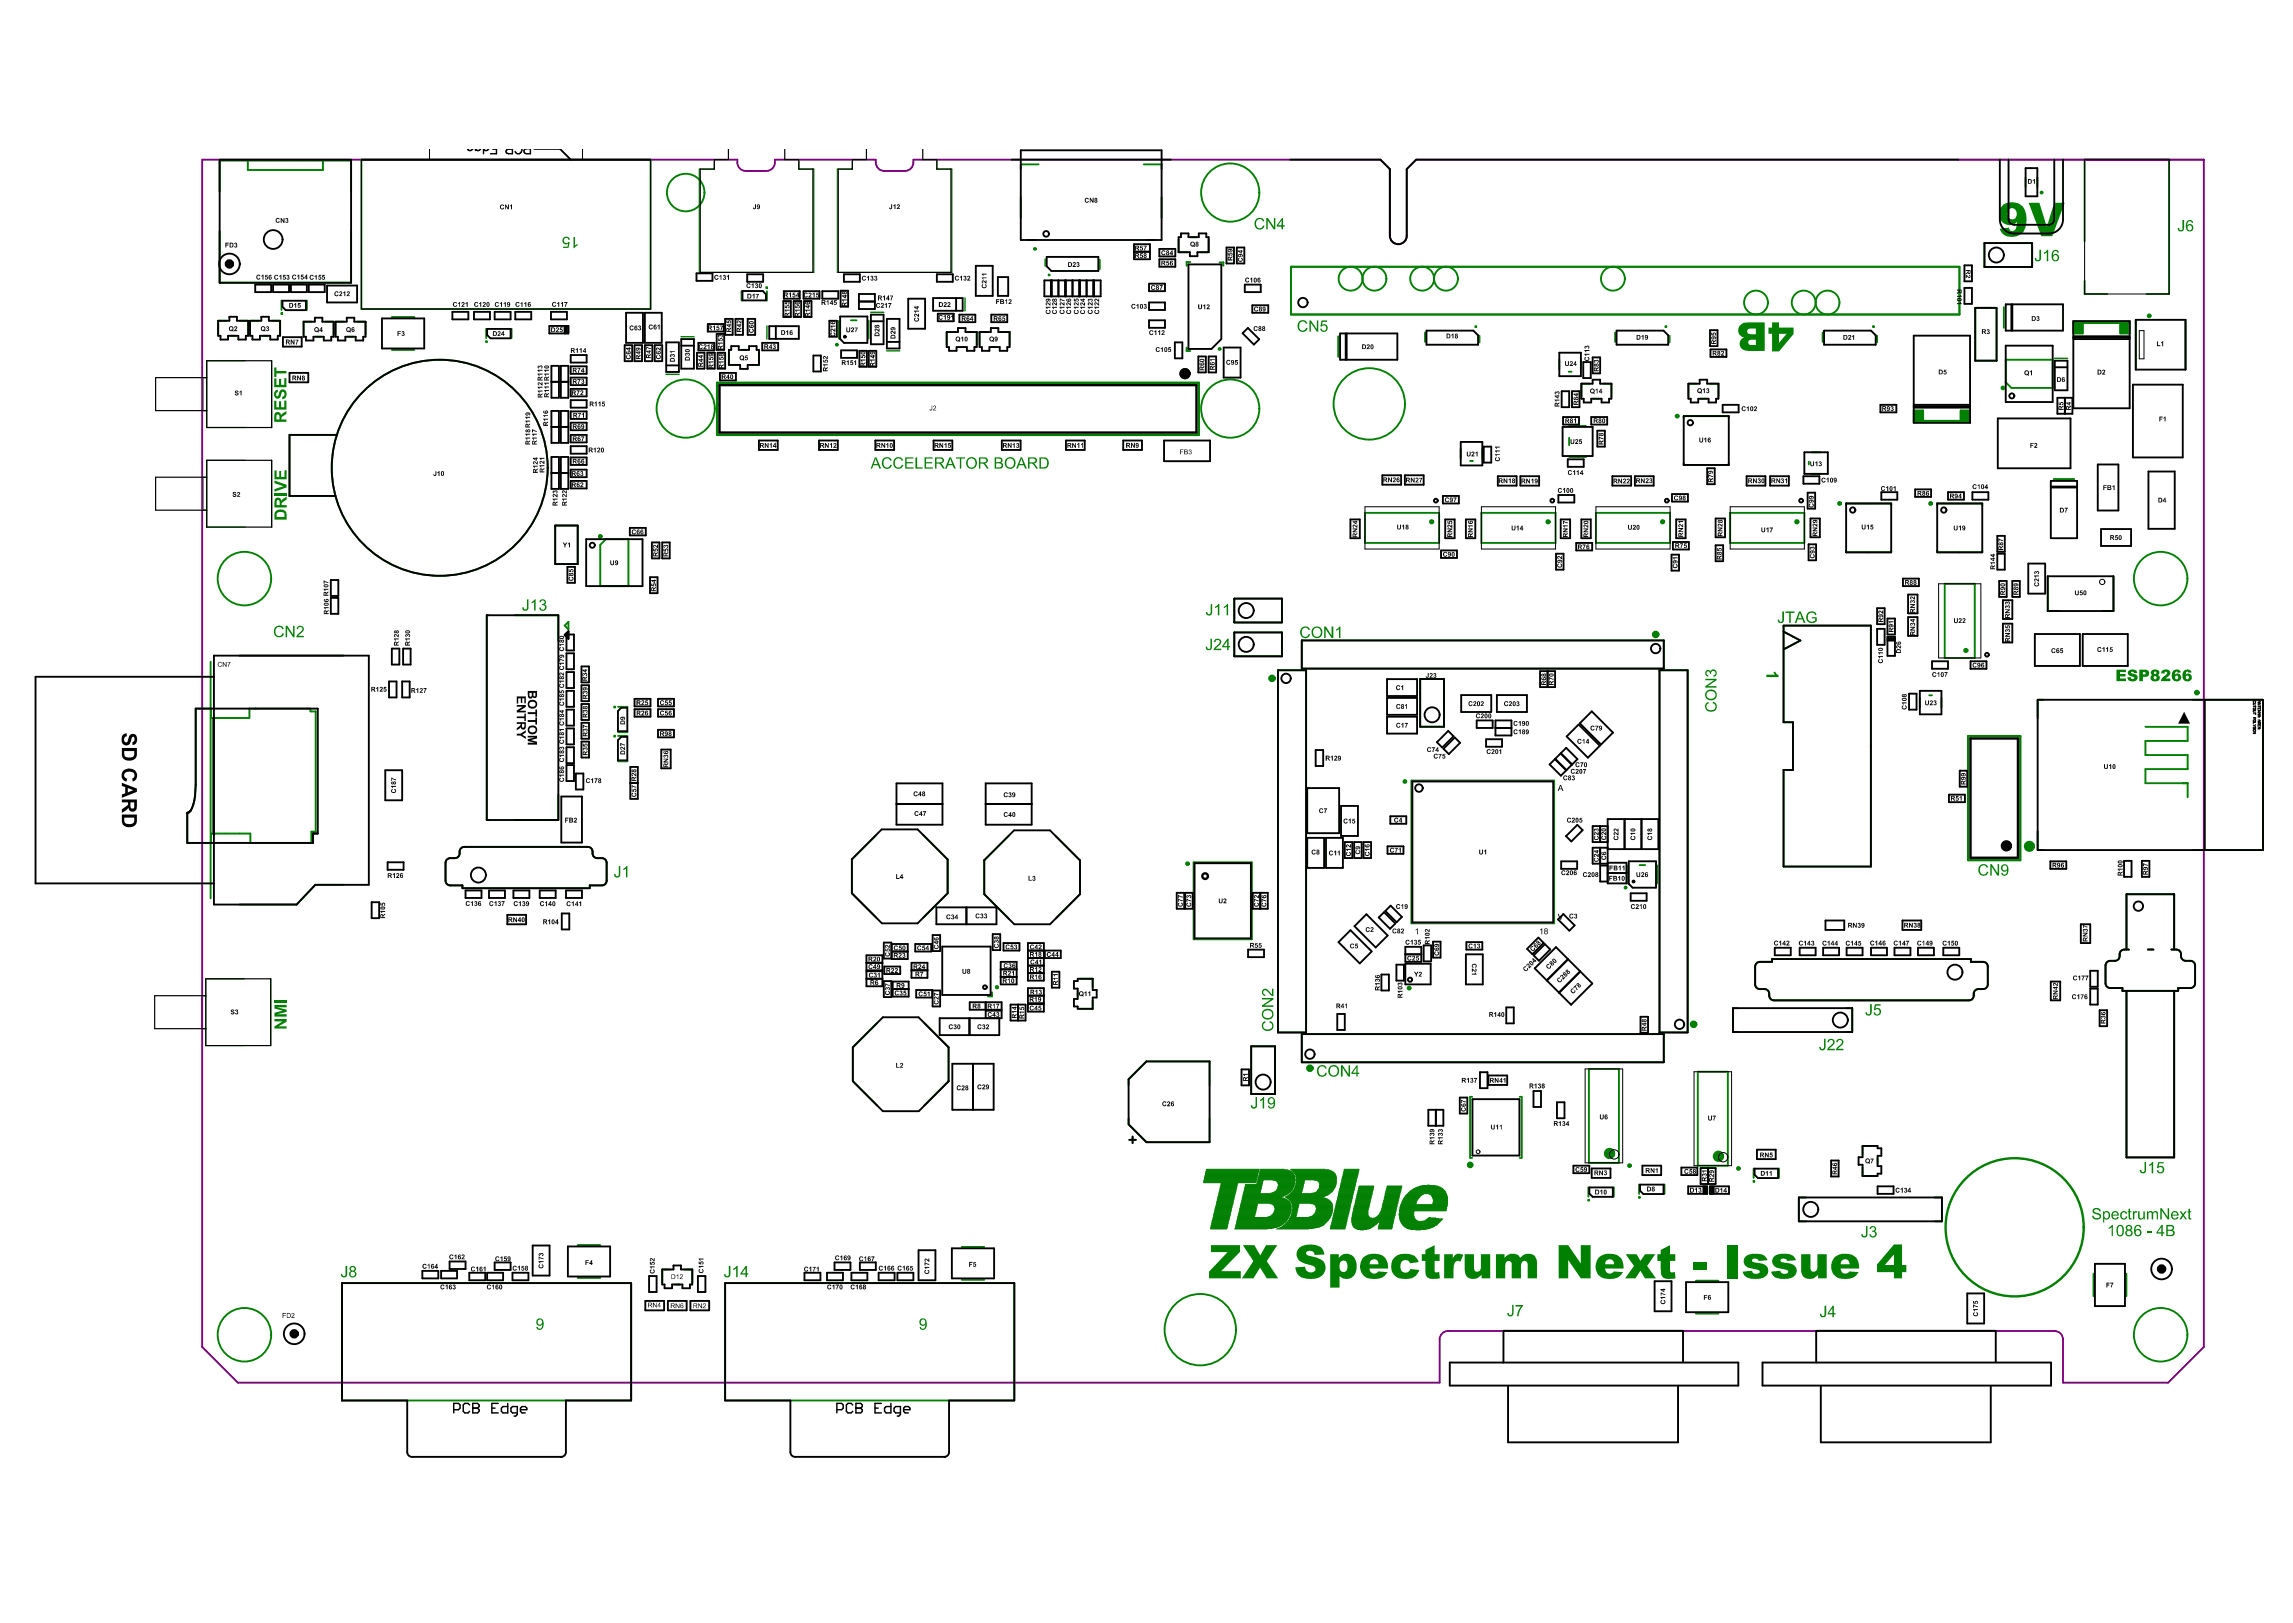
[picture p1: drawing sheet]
<svg xmlns="http://www.w3.org/2000/svg" width="420mm" height="297mm" viewBox="0 0 420 297" stroke-linecap="round" stroke-linejoin="round" font-family="sans-serif">
<g fill="none" stroke="#008000" stroke-width=".34">
<path d="M66.2 29.2h52.9v27.4h-52.9zM186.9 36.1v3.8M190.2 30.1h-3.3v.8M209.4 30.1h3.3v.8M212.7 36.1v3.8M370.8 32.5v1.7M373 32.5v1.7M41.5 58.7h-1.6v2.4M43.9 58.7h1.5v2.4M47.3 58.7h-1.5v2.4M49.7 58.7h1.6v2.4M51.5 55v1.7"/>
<path d="M56.2 55v1.7M57.1 58.9h-1.5v2.4M59.5 58.9h1.6v2.4M63 58.9h-1.6v2.4M65.4 58.9h1.5v2.4M71.7 58h4.2M104.1 59.7v1.3M135.8 53.3v1.7M140.4 53.3v1.7M153.6 58.7v3.3M155.8 58.6h1M159 58.7v3.3"/>
<path d="M188.1 43.9h1.6M191.4 47.4v1.3M201.3 47.5v1.8M209.9 43.9h1.6M215.8 43.8v2.4h1.5M217.9 48h-.7v.6M218 43.4h1M221.3 43.8v2.4h-1.6M223.3 48h.7v.6M361.6 56.3l3.9 .1v9.6h-3.9zM363.3 44.5h8.7v4.4h-8.7zM366.9 56.2v3.8"/>
<path d="M379.6 59.1h10.3M379.6 59.3h1.7M379.6 59.5h1.7M379.6 59.7h1.7M379.6 59.8h1.7M379.6 60h1.7M379.6 59h10.3M381.3 59v2h-1.7v-2.2h10.3v2.2h-1.7v-2M381.7 44.2v-15h15.4v24.6h-4.1M381.7 51.4v2.4h4.1M388.2 59.3h1.7M388.2 59.5h1.7"/>
<path d="M388.2 59.7h1.7M388.2 59.8h1.7M388.2 60h1.7M391 58.5v9.1M400.1 58.5v9.1M42.2 61.5h1M48 61.5h1M57.8 61.6h1M61.6 79.6h-8.6v11.2h8.4M63.7 61.6h1M71.7 64h4.2M89 60.2v1.7"/>
<path d="M93.7 60.2v1.7M133.4 64.4v2.4h1.6M135.7 64h1M138.9 64.4v2.4h-1.5M174.9 60.8h-1.6v2.4M175.6 63.5h1M177.3 60.8h1.5v2.4M180.9 60.8h-1.6v2.4M181.6 63.5h1M183.3 60.8h1.5v2.4M217.2 63.6v.6h.7M245 61.5v3.8"/>
<path d="M260.9 60.9v1.7M270.9 61.5v1.2M285.5 65.8v1.8M287.2 68h.5M287.3 78h3.1M289.4 65.8v1.8M291.1 70.2h-1.6v2.4M291.8 73h1M293.5 70.2h1.5v2.4M295.7 60.9v1.7M305.7 61.5v1.2M308.3 76.5v-.3h8.2v.3"/>
<path d="M310.7 70.2h-1.6v2.4M311.3 73h1.1M313.1 70.2h1.5v2.4M333.7 60.9v1.7M343.7 61.5v1.2M350.4 76.2h1.7M350.4 77.2h10.3M350.4 76.8h1.7M350.4 76.7h1.7M350.4 76.5h1.7M350.4 76.3h1.7M350.4 76h1.7"/>
<path d="M350.4 75.8h1.7M350.4 75.6h1.7M350.4 75.5h1.7M350.4 75.3h1.7M350.4 77h10.3M352.1 77.2v-2.1h-1.7v2.3h10.3v-2.3h-1.7v2.1M359 76.2h1.7M359 76.8h1.7M359 76.7h1.7M359 76.5h1.7M359 76.3h1.7M359 76h1.7"/>
<path d="M359 75.8h1.7M359 75.6h1.7M359 75.5h1.7M359 75.3h1.7M367.2 65.8h8.6v5.2h-7.6l-1-1zM379.6 60.2h1.7M379.6 60.3h1.7M379.6 60.5h1.7M379.6 60.7h1.7M379.6 60.9h1.7M388.2 60.2h1.7M388.2 60.3h1.7"/>
<path d="M388.2 60.5h1.7M388.2 60.7h1.7M388.2 60.9h1.7M101.6 96.2h4.2v7h-4.2zM110.9 98.7h4.2v8.6h-5.2v-7.6zM249.9 93.9h13.6v5.5h-13.6zM267.4 82.2v1.7M269.2 84.4h.5M271.2 93.9h13.6v5.5h-13.6zM271.4 82.2v1.7M287.3 83.6h3.1M287.3 80.1v1.4"/>
<path d="M292.2 93.9h13.6v5.5h-13.6zM308.3 84.8v.3h8.2v-.3M316.8 93.9h13.5v5.5h-13.5zM331.2 84.5v.5M331.6 86.7h1.8M331.6 82.8h1.8M338 92.5v-.4h8.2v.4M354.7 92.5v-.4h8.2v.4M376 87.7h3.8M43.8 120h19.1M89.5 112.6h-.4v37.5h.4M94.3 112.6h7.9v4.6"/>
<path d="M104.1 113.8v1.4l-.7-.7zM226 115.7h8.7v4.4h-8.7zM226 109.6h8.7v4.3h-8.7zM238.3 117.2h66.3v5.2h-66.3zM326.5 114.5h16v44.1h-16v-17.7h1.8v-8.7h-1.8zM326.6 115.6l3 1.6-3 1.6M338 100.7v.4h8.2v-.4M345.6 116.6h1.3M354.7 100.7v.4h8.2v-.4M356 106.8h5.5v13.6h-5.5zM374.9 105.5v6.3h2.1M386.9 105.5v6.3h-2"/>
<path d="M38.6 121.1v43.3M113.2 134.7h1.7M113.2 139.3h1.7M113.2 134h1.7M113.2 129.4h1.7M234 122.7h5.1v66.3h-5.1zM260 124.3h4.4v8.7h-4.4zM303.8 122.7h5.2v66.3h-5.2zM351.5 127.7v1.7M353.2 127.3h.5M355.4 127.7v1.7M374.1 128.1h-1v3.4"/>
<path d="M401.4 128.1h12.9v27.5h-12.9M81.6 157.9v3.3M82.4 157.1h.9M84.1 155.9v.3M85 155h22.6M102.2 145.4v4.7h-7.9M108.5 155.9v.3M109.3 157.1h.9M111.1 157.9v3.3M160.4 152.8l-4.4 4.5v6.2l4.4 4.5M169 152.8l4.5 4.5v6.2l-4.5 4.5M184.7 153l-4.5 4.5v6.2l4.5 4.4"/>
<path d="M193.3 153l4.4 4.5v6.2l-4.4 4.4M218.5 157.8h10.7v14.1h-10.7zM258.4 142.9h26.1v26.1h-26.1zM298 158.4v3.3M300.2 158.3h1M303.4 158.4v3.3M373.1 152.1v3.5h1M62.9 161.9h-5.2l-3.4 3.7-10.5-.1M82.4 162h2.3v.6h23.3v-.6h2.2M197.6 179.1h2.5v1.6M321.3 176.9v3.3M322.2 176h2.2v-.5h36.4v.5h2.3"/>
<path d="M363.9 176.9v3.3M385.5 176.7v3.3M386.3 175.8h.9M388.1 174.6v.4M388.9 173.8h.9M393.2 173.8h1.1M397.5 173.8h.9M399.3 174.6v.4M400.2 175.8h.8M401.9 176.7v3.3M160.6 187.2l-4.5 4.5v6.2l4.5 4.4M169.2 187.2l4.5 4.5v6.2l-4.5 4.4"/>
<path d="M181.6 181.6v.8h-.7M197.3 181.4v1M200.1 183.1v1.5h-2.5M206.6 198.6v-1.1l3.3-3.2h11.6v4.3M229.1 191.5h4.3v8.7h-4.3zM238.3 189.3h66.3v5.1h-66.3zM290.9 195.6h5.5v17.2h-5.5zM310.8 196.1h5.5v17.2h-5.5zM318.1 184.5h-.8v4.4h.9M322.2 181h.9M323.9 181.9v.3M324.8 183.1h35.7"/>
<path d="M338 184.5h1.1v4.4h-1.1M361.4 181.9v.3M362.2 181h.9M386.3 180.8h2.3v.5h10.2v-.5h2.2M206.6 204.7v1.1l3.3 3.2h11.6v-4.3M206.8 208.6h1.2M207.4 208v1.2M269.5 200.7h-.3v11.2h.3M278.2 200.7h.4v11.2h-.4M290.8 217.3v1.7M295.5 217.3v1.7M300.1 216.8v1.7"/>
<path d="M304.7 216.8v1.7M312.6 217.1v1.4M313.1 217.1v1.4M321.1 213.9v1.7M325.7 213.9v1.7M330.7 219.2h-1.4v4.3h1.4M341 213.7v1.5h2.4M343.4 209.7h-2.4v1.6M343.8 212v1M354.2 219.2h1.3v4.3h-1.3M62.6 234.8h53v21.5h-53zM105.8 233.9h4.1"/>
<path d="M105.8 227.9h4.1M122.8 232.3h-1.6v2.4M123.5 235.1h1M125.2 232.3h1.5v2.4M132.8 234.8h52.9v21.5h-52.9zM176.1 228.2h4.1M176.1 234.2h4.1M310.5 234.4h4.1M383.3 233.1v4.1M389.3 233.1v4.1M310.5 240.4h4.1"/>
</g>
<path d="M40.2 35.1v-5.7h24.1v5.7M45.4 29.4v1.7h13.7v-1.7M40.2 42.3v9.4h24.1v-9.4M236.4 48.8h122.3v8.8h-122.3zM35.8 129.7h2.8v1.7h7.1v-1.7h11.1v.5h1v22h-.8v2.1h-11.2v-1.7h-7.2v1.7h-4.3v-5.5a1.72 1.72 0 0 0 1.1-1.5l.3-1.7 .1-2zM39.1 131.4v21.2M392.8 133h7.7v2.6h-7.7v2.6h7.7v2.6h-7.7v2.5h7.7v2.6M389.3 173.8v-10.1h8.8v10.1M389.3 181.3v30.5h8.8v-30.5" fill="none" stroke="#008000" stroke-width=".35"/>
<path d="M140.4 59.7v2.4M159.4 57.2h2.4M176.7 54.5v2.4M121.9 68.5h2.4M124.7 61.6h2.4M162.3 64.2h2.4M376.2 65.6h2.4" fill="none" stroke="#008000" stroke-width=".26"/>
<path d="M130.8 29.6v1.3h-2.8v19h21v-19h-2.7v-1.3M156 29.6v1.3h-2.7v19h21v-19h-2.8v-1.3M37.8 69.1h-.6v6.1h.6M44.9 66h-7.1v12.2h7.1M49.7 66v12.3M37.8 87.3h-.6v6.1h.6M44.9 84.2h-7.1v12.3h7.1M49.7 84.2v12.3M44.7 179.1h-7v12.3h7M49.6 179.1v12.3M37.7 182.2h-.7v6.1h.7" fill="none" stroke="#008000" stroke-width=".22"/>
<path d="M131.3 70.1h88.2v9.5h-88.2zM360.3 134.7h9.6v22.7h-9.6z" fill="none" stroke="#008000" stroke-width=".44"/>
<g fill="none" stroke="#008000" stroke-width=".18">
<path d="M220.3 216.5h9.6M220.3 216.4h9.6M220.3 216.3h9.7M220.4 216.2h9.6M220.4 216.1h9.6M220.4 216h9.6M220.4 215.9h9.6M220.5 215.8h9.6M220.5 215.7h9.6M220.5 215.6h9.6M220.5 215.5h9.7M220.6 215.4h9.6"/>
<path d="M220.6 215.3h9.6M220.6 215.2h9.6M220.6 215.1h9.7M220.7 215.1h9.6M220.7 215h9.6M220.7 214.9h9.6M220.7 214.8h9.6M220.7 214.7h9.7M220.8 214.6h9.6M220.8 214.5h9.6M220.8 214.4h9.7M220.8 214.3h9.7"/>
<path d="M220.8 214.2h9.7M220.8 214.1h9.7M220.8 214h9.7M222.8 219.9h3M222.9 219.8h2.9M222.9 219.7h2.9M222.9 219.6h3M222.9 219.5h3M222.9 219.4h3M222.9 219.3h3M222.9 219.2h3M222.9 219.2h3.1"/>
<path d="M222.9 219.1h3.1M223 219h3M223 218.9h3M223 218.8h3.1M223.1 218.7h3M223.1 218.6h3M223.1 218.5h3M223.1 218.5h3.1M223.1 218.4h3.1M223.2 218.3h3M223.2 218.2h3.1M223.2 218.1h3.1"/>
<path d="M223.2 218h3.1M223.3 217.9h3M223.3 217.8h3M223.3 217.8h3.1M223.3 217.7h3.1M223.4 217.6h3M223.4 217.5h3M223.4 217.4h3M223.4 217.3h3M223.4 217.2h3M223.5 217.2h2.9M223.5 217.1h2.9"/>
<path d="M223.5 217h3M223.5 216.9h3M223.6 216.8h2.9M223.6 216.7h2.9M223.6 216.6h3M223.6 216.5h3M227.3 219.9h8.8M227.3 219.9h8.7M227.3 219.8h8.7M227.4 219.7h8.4M227.4 219.6h8.3M227.4 219.5h8.2"/>
<path d="M227.4 219.4h8M227.4 219.3h7.8M227.5 219.2h7.5M227.5 219.2h7.1M227.5 219.1h7.1M227.5 219h7.4M227.6 218.9h7.5M227.6 218.8h7.7M227.6 218.7h7.8M227.6 218.6h8M227.6 218.5h8.2M227.7 218.5h8.2"/>
<path d="M227.7 218.4h3M227.7 218.3h3M227.7 218.2h3M227.7 218.1h3.1M227.7 218h3.1M227.7 217.9h3.1M227.8 217.8h3M227.8 217.7h3.1M227.8 217.6h3.1M227.8 217.5h3.1M227.9 217.4h3.1M227.9 217.3h3.1"/>
<path d="M227.9 217.2h3.1M228 217.1h3M228 217h3.1M228 216.9h3.1M228 216.8h3.1M230.1 216.7h1M230.1 216.6h1.1M230.1 216.5h1.1M230.2 216.5h1M230.2 216.4h1M230.2 216.3h1M230.2 216.2h1"/>
<path d="M230.3 216.1h.9M230.3 216h1M230.3 215.9h6.9M230.3 215.8h6.9M230.3 215.8h6.8M230.4 215.7h6.7M230.4 215.6h6.7M230.4 215.5h6.7M230.4 215.4h6.7M230.5 215.3h6.6M230.5 215.2h6.5M230.5 215.1h6.5"/>
<path d="M230.5 215.1h6.4M230.5 215h6.4M230.5 214.9h6.3M230.5 214.8h6.3M230.5 214.7h6.2M230.6 214.6h6.1M230.6 214.5h6M230.6 214.4h5.9M230.6 214.4h5.7M230.7 214.3h5.5M230.7 214.2h5.3M230.7 214.1h5"/>
<path d="M230.7 214h4.4M232.6 218.4h3.4M232.9 218.3h3.2M233.1 216h4.1M233.2 218.2h3M233.3 218.1h3M233.5 218h2.9M233.5 216.1h3.6M233.6 217.9h2.9M233.7 217.8h2.8M233.7 216.2h3.4M233.8 217.8h2.8"/>
<path d="M233.8 217.7h2.9M233.8 216.3h3.3M233.9 217.6h2.8M233.9 217.5h2.8M233.9 216.4h3.2M233.9 217.4h2.8M233.9 217.3h2.9M233.9 217.2h2.9M233.9 217.2h3M233.9 216.6h3.2M233.9 216.5h3.2M234 217.1h2.9"/>
<path d="M234 217h2.9M234 216.9h3M234 216.8h3M234 216.7h3M235.3 219.1h6.9M235.4 219.2h6.8M235.4 219h7.1M235.5 219.2h7.1M235.6 218.9h7.1M235.7 219.3h7.1M235.8 218.8h7.1M235.9 219.4h7.1"/>
<path d="M235.9 218.7h7.2M236 219.5h7.1M236 219.6h7.3M236 218.6h7.2M236.1 219.7h7.4M236.1 218.5h7.3M236.2 219.8h7.3M236.2 218.5h7.3M236.3 219.9h7.3M236.3 218.4h2M236.3 214.1h7M236.3 214h6.3"/>
<path d="M236.4 218.3h1.9M236.5 218.2h1.8M236.5 214.2h7.1M236.6 218.1h1.7M236.6 214.3h7.1M236.7 218h1.7M236.7 217.9h1.7M236.7 214.4h7.2M236.7 217.8h1.7M236.7 214.4h7.4M236.8 217.8h1.7M236.8 214.5h7.4"/>
<path d="M236.9 217.7h1.6M236.9 217.6h1.6M236.9 214.6h7.4M237 217.5h1.5M237 217.4h1.6M237 214.8h7.4M237 214.7h7.3M237.1 217.3h1.5M237.1 217.2h1.5M237.1 214.9h7.3M237.2 217.1h1.4M237.2 217h1.5"/>
<path d="M237.2 216.9h1.5M237.2 215.1h7.3M237.2 215h7.3M237.3 216.8h1.4M237.3 216.7h1.4M237.3 216.6h1.4M237.3 216.5h1.4M237.3 215.4h7.4M237.3 215.3h7.3M237.3 215.2h7.3M237.3 215.1h7.3M237.4 216.5h1.3"/>
<path d="M237.4 216.4h1.3M237.4 216.3h1.3M237.4 216.2h1.4M237.4 216.1h1.4M237.4 216h1.4M237.4 215.9h7.3M237.4 215.8h7.3M237.4 215.7h7.3M237.4 215.6h7.3M237.4 215.5h7.3M240.1 218.4h3.5M240.6 218.3h3"/>
<path d="M240.7 216h4M240.8 218.2h3M241 218.1h2.9M241.1 218h2.9M241.1 216.1h3.6M241.2 217.9h2.8M241.2 217.8h2.9M241.3 217.8h2.9M241.3 216.2h3.4M241.4 217.7h2.8M241.4 216.3h3.3M241.5 217.6h2.8"/>
<path d="M241.5 217.5h2.8M241.5 216.4h3.2M241.5 217.4h2.8M241.5 217.3h2.9M241.5 217.2h2.9M241.5 217.2h3M241.5 217.1h3M241.5 217h3M241.5 216.7h3.1M241.5 216.6h3.1M241.5 216.5h3.2M241.6 216.9h3"/>
<path d="M241.6 216.8h3M244.7 219.9h2.7M244.8 219.9h2.7M244.8 219.8h2.7M244.8 219.7h2.7M244.9 219.6h2.6M244.9 219.5h2.6M244.9 219.4h2.7M244.9 219.3h2.7M244.9 219.2h2.7M244.9 219.1h2.8M244.9 219h2.8"/>
<path d="M244.9 218.9h2.8M245 218.8h2.7M245 218.7h2.7M245 218.6h2.7M245 218.5h2.7M245.1 218.4h2.6M245.1 218.3h2.7M245.1 218.2h2.7M245.1 218.1h2.7M245.1 218h2.7M245.2 217.9h2.7M245.2 217.8h2.7"/>
<path d="M245.2 217.7h2.8M245.3 217.6h2.7M245.3 217.5h2.7M245.3 217.4h2.7M245.4 217.3h2.6M245.4 217.2h2.7M245.4 217.1h2.7M245.4 217h2.7M245.5 216.9h2.7M245.5 216.8h2.7M245.5 216.7h2.7M245.5 216.6h2.7"/>
<path d="M245.6 216.5h2.6M245.6 216.5h2.7M245.6 216.4h2.7M245.6 216.3h2.7M245.6 216.2h2.7M245.6 216.1h2.8M245.6 216h2.8M245.6 215.9h2.8M245.6 215.8h2.8M245.7 215.8h2.7M245.7 215.7h2.7M245.7 215.6h2.7"/>
<path d="M245.7 215.5h2.7M245.8 215.4h2.7M245.8 215.3h2.7M245.8 215.2h2.7M245.9 215.1h2.6M245.9 215.1h2.7M245.9 215h2.7M245.9 214.9h2.7M245.9 214.8h2.7M246 214.7h2.6M246 214.6h2.7M246 214.5h2.7"/>
<path d="M246 214.4h2.7M246.1 214.4h2.6M246.1 214.3h2.7M246.1 214.2h2.7M246.1 214.1h2.7M246.1 214h2.7M248.2 219.9h2.7M248.2 219.8h2.7M248.2 219.7h2.7M248.3 219.6h2.6M248.3 219.5h2.7M248.3 219.4h2.7"/>
<path d="M248.3 219.3h2.7M248.4 219.2h2.6M248.4 219.2h2.7M248.4 219.1h2.7M248.4 219h2.7M248.4 218.9h2.7M248.4 218.8h2.7M248.4 218.7h2.7M248.4 218.6h2.7M248.4 218.5h2.8M248.5 218.5h2.7M248.5 218.4h2.7"/>
<path d="M248.5 218.3h2.7M248.6 218.2h2.6M248.6 218.1h2.7M248.6 218h2.7M248.6 217.9h2.7M248.6 217.8h2.7M248.7 217.8h2.7M248.7 217.7h2.7M248.7 217.6h2.7M248.7 217.5h2.7M248.8 217.4h2.6M248.8 217.3h2.7"/>
<path d="M248.8 217.2h2.7M248.9 217.1h2.6M253.3 219.9h2.7M253.3 219.8h2.7M253.3 219.7h2.7M253.4 219.6h2.6M253.4 219.5h2.6M253.4 219.4h2.7M253.4 219.3h2.7M253.4 219.2h2.7M253.5 219.2h2.6M253.5 219.1h2.6"/>
<path d="M253.5 219h2.7M253.5 218.9h2.7M253.6 218.8h2.6M253.6 218.7h2.6M253.6 218.6h2.7M253.6 218.5h2.7M253.7 218.4h2.6M253.7 218.3h2.7M253.7 218.2h2.7M253.7 218.1h2.7M253.8 218h2.7M253.8 217.9h2.7"/>
<path d="M253.8 217.8h2.7M253.9 217.7h2.6M253.9 217.6h2.7M253.9 217.5h2.7M253.9 217.4h2.7M253.9 217.3h2.7M253.9 217.2h2.8M253.9 217.1h2.8M256.7 219.9h2.7M256.7 219.8h2.7M256.8 219.7h2.6M256.8 219.6h2.7"/>
<path d="M256.9 219.5h2.7M256.9 219.4h2.7M257 219.3h2.7M257.1 219.2h2.7M257.1 219.2h2.8M257.2 219.1h2.8M257.3 219h2.7M257.3 218.9h2.8M257.3 218.8h2.9M257.4 218.7h2.9M257.5 218.6h3M257.6 218.5h3.1"/>
<path d="M257.7 218.5h7.1M257.8 218.4h7M257.9 218.3h6.8M258 218.2h6.7M258 218.1h6.7M258.1 218h6.5M258.2 217.9h6.3M258.4 217.8h6M258.5 217.8h5.8M258.7 217.7h5.5M258.7 217.6h5.5M258.9 217.5h5.2"/>
<path d="M259.1 217.4h4.8M259.3 217.3h4.5M259.5 217.2h4.1M259.8 217.2h3.6M260 217.1h3.2M260.4 217h2.4M261.4 216.9h.3M261.6 218.5h3.3M261.8 218.6h3.1M262 218.7h2.9M262.1 218.8h2.8M262.2 219h2.7"/>
<path d="M262.2 218.9h2.7M262.2 219.2h2.8M262.2 219.1h2.8M262.3 219.4h2.7M262.3 219.3h2.7M262.3 219.2h2.7M262.4 219.9h2.6M262.4 219.8h2.6M262.4 219.7h2.6M262.4 219.6h2.6M262.4 219.5h2.6M221.6 224.9h3"/>
<path d="M221.6 224.8h3M221.6 224.7h3.1M221.7 224.6h3M221.7 224.5h3M221.7 224.4h3.1M221.7 224.3h3.1M221.7 224.2h3.1M221.8 224.1h3M221.8 224h3.1M221.8 223.9h3.1M221.9 223.8h3M221.9 223.7h3"/>
<path d="M221.9 223.6h3.1M221.9 223.5h3.1M221.9 223.4h3.1M222 223.4h3M222 223.3h3M222 223.2h3M222.1 223.1h2.9M222.1 223h2.9M222.1 222.9h3M222.1 222.8h3M222.2 222.7h2.9M222.2 222.6h3"/>
<path d="M222.2 222.5h3M222.2 222.4h3M222.2 222.3h3M222.2 222.2h3.1M222.2 222.1h3.1M222.2 222h3.1M222.3 222h3M222.3 221.9h3M222.3 221.8h3.1M222.3 221.7h3.1M222.4 221.6h3M222.4 221.5h3"/>
<path d="M222.4 221.4h3.1M222.4 221.3h3.1M222.5 221.2h3M222.5 221.1h3M222.5 221h3.1M222.6 220.9h3M222.6 220.8h3M222.6 220.7h3M222.6 220.6h3.1M222.7 220.6h3M222.7 220.5h3M222.7 220.4h3"/>
<path d="M222.7 220.3h3M222.7 220.2h3M222.8 220.1h2.9M222.8 220h2.9M226.1 224.9h5.9M226.1 224.8h6.8M226.2 224.7h7M226.2 224.7h7.5M226.2 224.6h7.8M226.3 224.5h7.9M226.3 224.4h8.1M226.3 224.3h8.3"/>
<path d="M226.3 224.2h8.3M226.3 224.1h8.5M226.4 224.1h8.5M226.4 224h8.6M226.4 223.9h8.7M226.4 223.8h8.9M226.4 223.7h8.9M226.4 223.6h9M226.4 223.5h9.1M226.4 223.4h9.1M226.4 223.4h9.2M226.5 223.3h9.2"/>
<path d="M226.5 223.2h9.2M226.5 223.1h9.3M226.5 223h9.4M226.6 222.9h9.3M226.6 222.8h9.4M226.6 222.7h3.2M226.6 222.7h3.1M226.6 222.6h3.1M226.7 222.5h3.1M226.7 222.4h3.1M226.7 222.3h3.1M226.8 222.2h3"/>
<path d="M226.8 222.1h3M226.8 222h3M226.9 221.9h3M226.9 221.8h3M226.9 221.7h3M226.9 221.6h3M227 221.5h2.9M227 221.4h3M227 221.3h3M227 221.2h3M227 221.1h3.1M227 221h3.1"/>
<path d="M227 220.9h3.1M227 220.8h3.1M227.1 220.7h3M227.1 220.6h3.1M227.1 220.5h3.1M227.1 220.4h3.1M227.2 220.3h3.1M227.2 220.2h9M227.2 220.1h9M227.3 220h8.8M232 222.7h4M232.3 222.7h3.7"/>
<path d="M232.5 220.3h3.8M232.6 222.6h3.4M232.7 222.5h3.4M232.8 222.4h3.3M232.8 220.4h3.5M232.9 222.3h3.2M233 222.2h3.2M233 220.5h3.3M233.1 222.1h3.1M233.1 220.6h3.3M233.2 222h3.1M233.2 221.9h3.1"/>
<path d="M233.2 221.8h3.1M233.2 220.7h3.2M233.2 220.6h3.2M233.3 221.7h3.1M233.3 221.6h3.1M233.3 221.5h3.1M233.3 221h3.1M233.3 220.9h3.1M233.3 220.8h3.1M233.4 221.4h3M233.4 221.3h3M233.4 221.2h3"/>
<path d="M233.4 221.1h3M233.7 224.9h5.9M233.9 224.8h6.5M234.2 224.7h6.6M234.4 224.7h6.9M234.6 224.6h7M234.7 224.5h7.1M234.8 224.4h7.2M234.9 224.3h7.3M235 224.2h7.3M235.2 224.1h7.2M235.3 224.1h7.2"/>
<path d="M235.3 224h7.3M235.4 223.9h7.3M235.5 223.8h7.3M235.6 223.7h7.3M235.7 223.6h7.2M235.8 223.5h7.2M235.8 223.4h7.3M235.9 223.4h7.3M236 223.3h7.2M236 223.2h7.3M236 223.1h7.4M236 223h7.5"/>
<path d="M236.1 222.9h7.4M236.2 222.8h7.4M236.2 222.7h1.1M236.3 222.7h1M236.3 222.6h1.1M236.4 222.5h1M236.4 222.4h1M236.4 222.3h1M236.4 220h7.3M236.5 222.2h.9M236.5 222.1h.9M236.5 222h.9"/>
<path d="M236.5 220.3h1.4M236.5 220.2h7.3M236.5 220.1h7.3M236.6 221.9h.8M236.6 221.8h.9M236.6 221.7h.9M236.6 221.6h.9M236.6 221.5h.9M236.6 221.4h1M236.6 220.7h1.1M236.6 220.6h1.2M236.6 220.5h1.2"/>
<path d="M236.6 220.4h1.2M236.7 221.3h.9M236.7 221.2h.9M236.7 221.1h.9M236.7 221h1M236.7 220.9h1M236.7 220.8h1M239.6 222.7h4M239.9 222.7h3.7M240 220.3h3.9M240.1 222.6h3.5M240.3 222.5h3.4"/>
<path d="M240.4 222.4h3.3M240.5 222.3h3.2M240.5 220.4h3.4M240.6 222.2h3.2M240.6 220.5h3.3M240.7 222.1h3.1M240.8 222h3.1M240.8 220.6h3.2M240.8 221.9h3.1M240.8 221.8h3.1M240.8 220.7h3.2M240.9 221.7h3"/>
<path d="M240.9 221.6h3.1M240.9 221.5h3.1M240.9 221.4h3.1M240.9 221h3.1M240.9 220.9h3.1M240.9 220.8h3.1M241 221.3h3M241 221.2h3M241 221.1h3M243.6 224.9h2.7M243.6 224.8h2.7M243.6 224.7h2.7"/>
<path d="M243.6 224.6h2.7M243.6 224.5h2.7M243.6 224.4h2.7M243.6 224.3h2.8M243.7 224.2h2.7M243.7 224.1h2.7M243.8 224h2.6M243.8 223.9h2.7M243.8 223.8h2.7M243.8 223.7h2.7M243.9 223.6h2.6M243.9 223.5h2.7"/>
<path d="M243.9 223.4h2.7M243.9 223.3h2.7M244 223.2h2.6M244 223.1h2.7M244 223h2.7M244 222.9h2.7M244.1 222.8h2.6M244.1 222.7h2.7M244.1 222.6h2.7M244.1 222.5h2.7M244.2 222.4h2.7M244.2 222.3h2.7"/>
<path d="M244.2 222.2h2.7M244.2 222.1h2.8M244.3 222h2.7M244.3 221.9h2.7M244.3 221.8h2.7M244.3 221.7h2.7M244.3 221.6h2.7M244.3 221.5h2.7M244.3 221.4h2.7M244.4 221.3h2.7M244.4 221.2h2.7M244.4 221.1h2.7"/>
<path d="M244.5 221h2.6M244.5 220.9h2.7M244.5 220.8h2.7M244.5 220.7h2.7M244.6 220.6h2.6M244.6 220.5h2.7M244.6 220.4h2.7M244.6 220.3h2.7M244.7 220.2h2.6M244.7 220.1h2.7M244.7 220h2.7M247.5 223.8h4.8"/>
<path d="M247.5 223.7h4.9M247.5 223.6h5M247.5 223.5h5M247.5 223.4h7.7M247.5 223.3h7.7M247.5 223.2h7.7M247.5 223.1h7.8M247.5 223h7.8M247.5 222.9h3.6M247.5 222.8h3.3M247.6 224.1h4.3M247.6 224.1h4.4"/>
<path d="M247.6 224h4.5M247.6 223.9h4.6M247.6 222.7h3.1M247.6 222.7h3M247.6 222.6h2.9M247.6 222.5h2.9M247.6 222.4h2.9M247.6 222.3h2.9M247.7 224.3h4M247.7 224.2h4.1M247.7 222.2h2.8M247.7 222.1h2.8"/>
<path d="M247.7 222h2.8M247.7 221.9h2.8M247.7 224.5h3.7M247.7 224.4h3.9M247.7 221.8h2.8M247.7 221.7h2.8M247.7 221.6h2.8M247.7 221.5h2.8M247.8 224.6h3.5M247.8 221.4h2.7M247.8 221.3h2.7M247.8 221.2h2.7"/>
<path d="M247.8 221.1h2.8M247.9 224.7h3.2M247.9 221h2.7M247.9 220.9h2.7M247.9 220.8h2.7M247.9 220.7h2.8M248 224.7h3M248 220.6h2.7M248.1 220.5h2.6M248.1 220.4h2.6M248.1 220.3h2.7M248.1 220.2h2.7"/>
<path d="M248.1 220.1h2.7M248.2 224.8h2.7M248.2 220h2.6M248.3 224.9h2.3M248.5 225h1.8M249.1 225.1h.6M251.5 222.9h3.8M251.8 222.8h3.5M251.9 222.7h3.4M252.1 222.7h3.2M252.2 222.6h3.1M252.3 224.9h2.5"/>
<path d="M252.3 222.5h3.1M252.4 224.8h2.4M252.4 224.7h2.4M252.4 224.7h2.5M252.4 224.6h2.5M252.4 224.5h2.5M252.4 222.4h3M252.5 224.4h2.4M252.5 224.3h2.4M252.5 224.2h2.5M252.5 224.1h2.5M252.5 222.3h2.9"/>
<path d="M252.5 224h2.5M252.5 223.9h2.6M252.5 223.8h2.6M252.5 223.7h2.6M252.5 222.2h2.9M252.6 223.6h2.5M252.6 223.5h2.5M252.6 222.1h2.8M252.6 222h2.9M252.7 221.9h2.8M252.8 221.8h2.7M252.8 221.7h2.8"/>
<path d="M252.8 221.6h2.8M252.9 221.5h2.7M252.9 221.4h2.7M253 221.3h2.6M253 221.3h2.7M253 221.2h2.7M253 221.1h2.7M253.1 221h2.6M253.1 220.9h2.7M253.1 220.8h2.7M253.1 220.7h2.7M253.1 220.6h2.7"/>
<path d="M253.2 220.6h2.6M253.2 220.5h2.7M253.2 220.4h2.7M253.2 220.3h2.7M253.2 220.2h2.8M253.2 220.1h2.8M253.2 220h2.8M256.1 222.4h2.7M256.1 222.3h2.7M256.1 222.2h2.7M256.1 222.1h2.7M256.2 223h2.8"/>
<path d="M256.2 222.9h2.8M256.2 222.8h2.7M256.2 222.7h2.7M256.2 222.6h2.6M256.2 222.5h2.6M256.2 222h2.6M256.2 221.9h2.6M256.2 221.8h2.6M256.2 221.7h2.7M256.2 221.6h8.6M256.2 221.5h8.6M256.2 221.4h8.6"/>
<path d="M256.2 221.3h8.6M256.3 223.4h3.1M256.3 223.3h3M256.3 223.2h2.9M256.3 223.1h2.8M256.3 221.3h8.6M256.3 221.2h8.6M256.3 221.1h8.6M256.3 221h8.6M256.3 220.9h8.6M256.4 223.5h3.6M256.4 223.4h3.1"/>
<path d="M256.4 220.8h8.5M256.4 220.7h8.5M256.4 220.6h8.5M256.5 223.7h7M256.5 223.6h7.1M256.5 220.6h8.4M256.5 220.5h8.5M256.5 220.4h2.7M256.6 223.9h6.8M256.6 223.8h6.9M256.6 220.3h2.7M256.6 220.2h2.7"/>
<path d="M256.7 224h6.6M256.7 220.1h2.6M256.7 220h2.7M256.7 224.1h6.4M256.7 224.1h6.5M256.8 224.2h6.2M256.9 224.3h6M257 224.4h5.7M257.1 224.5h5.5M257.2 224.6h5.2M257.3 224.7h4.9M257.5 224.7h4.5"/>
<path d="M257.6 224.8h4.2M257.9 224.9h3.6M258.2 225h2.8M259.2 225.1h.9M260.1 223.5h3.6M260.7 223.4h3.1M260.9 223.4h3M261 223.3h3M261.2 223.2h2.9M261.3 223.1h2.9M261.4 223h2M261.5 222.9h1.4"/>
<path d="M261.6 222.8h.3M262.3 220.4h2.7M262.3 220.3h2.7M262.3 220.2h2.7M262.3 220.1h2.7M262.4 220h2.6"/>
</g>
<g fill="#008000">
<path d="M105 43.4h.3v1.6l.4-.3v.2l-.6 .5h-.1z"/>
<path d="M103.2 43.5l.2-.1a.68 .68 0 0 1 .9 .5h-.2a.44 .44 0 0 0-.6-.3 .44 .44 0 0 0-.2 .7 .44 .44 0 0 0 .6 .1l.1-.1h.3l-.2 1.1h-1v-.2h.8l.1-.6h-.1a.68 .68 0 0 1-.9-.2 .68 .68 0 0 1 .2-.9z"/>
<path d="M323.4 123.5h1.6l-.3-.5h.3l.2 .3 .4 .3v.3h-2.2z"/>
<path d="M50.3 186.5h2.2v.5l-1.5 .8h1.5v.4h-2.2v-.4l1.4-.9h-1.4z"/>
<path d="M50.3 183.9h2.2v.5h-1.8l1.8 .4v.4l-1.8 .4h1.8v.5h-2.2v-.7l1.5-.4-1.5-.4z"/>
<path d="M168.8 241.6a.46 .46 0 0 0-.1 .7 .46 .46 0 0 0 .7-.1 .46 .46 0 0 0-.4-.7zM168.5 241.4l.4-.1a.97 .97 0 0 1 .8 1.3l-.1 .4a.63 .63 0 0 1-.7 .4 .63 .63 0 0 1-.5-.5h.2a.42 .42 0 0 0 .6 .2 .42 .42 0 0 0 .2-.5v-.2a.67 .67 0 0 1-1 0 .67 .67 0 0 1 .1-1z"/>
<path d="M98.4 241.9a.46 .46 0 0 0 .9 0 .46 .46 0 0 0-.9 0zM98.4 241.4l.3-.1a.87 .87 0 0 1 .8 1.1v.1a.68 .68 0 0 1-.5 .9 .68 .68 0 0 1-.8-.5h.3a.43 .43 0 0 0 .5 .3 .43 .43 0 0 0 .3-.6v-.2l-.4 .2-.6-.1-.1-.7z"/>
</g>
<path d="M50.3 183.3h2.2" fill="none" stroke="#008000" stroke-width=".44"/>
<g fill="#008000">
<path d="M221.7 227.9h5.3v1.2l-3.4 3.6h3.6v1.3h-5.8v-1.3l3.4-3.5h-3.1z"/>
<path d="M227.6 227.9h2l1.1 1.9 1.1-1.9h2l-1.9 2.9 2.1 3.2h-2.1l-1.2-2-1.2 2h-2.1l2.1-3.2z"/>
<path d="M237.9 228.3a3.5 3.5 0 0 1 4.2 .2l.4 1.1-1.8 .1a.83 .83 0 0 0-.7-.8 .83 .83 0 0 0-.9 .5 .95 .95 0 0 0 1 .5 2.72 2.72 0 0 1 2.6 1.7 2.13 2.13 0 0 1-2.4 2.4 2.65 2.65 0 0 1-2.8-.9l-.3-1.1 1.7-.2a1 1 0 0 0 .8 1 1 1 0 0 0 1.1-.5 .82 .82 0 0 0-.9-.8 3.8 3.8 0 0 1-2.3-1.1 1.67 1.67 0 0 1 .3-2.1z"/>
<path d="M255.2 230.2a3.2 3.2 0 0 1 4.1-.1l.4 .9-1.6 .2a.88 .88 0 0 0-1-.6 .88 .88 0 0 0-.7 1 .95 .95 0 0 0 .6 1.3 .95 .95 0 0 0 1.2-.6l1.6 .1a2.36 2.36 0 0 1-2.8 1.6 2.27 2.27 0 0 1-2-3.4z"/>
<path d="M261 228.8l1.7-.9v1.7h.9v1.2h-.9v1.5a.4 .4 0 0 0 .1 .5 .4 .4 0 0 0 .5 0h.2l.1 1.2a2.95 2.95 0 0 1-2.4-.3l-.2-.9v-2h-.7v-1.2h.7z"/>
<path d="M264.4 229.6h1.6v.6a1.19 1.19 0 0 1 1.9-.5l-.5 1.2a.83 .83 0 0 0-.9 .1 .83 .83 0 0 0-.4 .8v2.2h-1.7z"/>
<path d="M268.2 229.6h1.7v2.8a.65 .65 0 0 0 .9 .3 .65 .65 0 0 0 .3-.8v-2.3h1.7v4.4h-1.5v-.7a1.76 1.76 0 0 1-2.9 0l-.2-.9z"/>
<path d="M273.9 229.6h1.5v.6a1.77 1.77 0 0 1 2.9 0 1.76 1.76 0 0 1 2.8-.1l.3 .8v3.1h-1.7v-2.5a.61 .61 0 0 0-.6-.7 .61 .61 0 0 0-.6 .7v2.5h-1.7v-2.4a.61 .61 0 0 0-.6-.8 .61 .61 0 0 0-.6 .8v2.4h-1.7z"/>
<path d="M285.4 227.9h1.7l2.3 3.4v-3.4h1.8v6.1h-1.8l-2.3-3.4v3.4h-1.7z"/>
<path d="M297.6 229.6h2l.7 1.2 .9-1.2h1.8l-1.4 2.1 1.6 2.3h-2l-.9-1.4-.9 1.4h-1.9l1.7-2.3z"/>
<path d="M304 228.8l1.7-.9v1.7h1v1.2h-1v1.5a.46 .46 0 0 0 .2 .6 .46 .46 0 0 0 .6-.1h.1l.2 1.2a3.3 3.3 0 0 1-2.4-.3l-.3-.7-.1-2.2h-.6v-1.2h.6z"/>
<path d="M310 231.1h2.5v1.3h-2.5z"/>
<path d="M316.2 227.9h1.9v6.1h-1.9z"/>
<path d="M319.6 230a3.4 3.4 0 0 1 3.6 0l.4 .6-1.6 .2a.64 .64 0 0 0-.6-.5 .64 .64 0 0 0-.6 .5l.2 .2 .6 .1a1.85 1.85 0 0 1 2.1 1.3 1.51 1.51 0 0 1-1.4 1.6 3.5 3.5 0 0 1-2.9-.5l-.3-.8 1.6-.1a.79 .79 0 0 0 .7 .5 .79 .79 0 0 0 .8-.4l-.3-.3-.7-.1a1.92 1.92 0 0 1-1.9-1.2v-.6z"/>
<path d="M324.7 230.1a3.3 3.3 0 0 1 3.4-.4l.4 .3 .3 .6-1.6 .2-.2-.3-.6-.2a.37 .37 0 0 0-.4 .4 .37 .37 0 0 0 .5 .3l.3 .1a1.84 1.84 0 0 1 2.2 1.5 1.79 1.79 0 0 1-2.1 1.4 2.39 2.39 0 0 1-2.6-1v-.3l1.6-.1a.83 .83 0 0 0 .7 .5 .83 .83 0 0 0 .8-.4l-.2-.3-.8-.1a1.9 1.9 0 0 1-1.9-1.2l-.1-.3z"/>
<path d="M329.8 229.6h1.7l.1 2.8a.65 .65 0 0 0 .8 .3 .65 .65 0 0 0 .3-.8v-2.3h1.7v4.4h-1.5v-.7a1.75 1.75 0 0 1-2.9 0l-.2-.6z"/>
<path d="M50.2 73.4h.4v1.1h.5v-1.1h.4v1.1h.5v-1.2h.4v1.7h-2.2z"/>
<path d="M50.4 71.5l.5-.2v.5a.38 .38 0 0 0-.3 .4 .38 .38 0 0 0 .3 .3l.2-.7a.7 .7 0 0 1 .9-.5 .7 .7 0 0 1 .4 1v.1a.76 .76 0 0 1-.7 .7l-.1-.5a.44 .44 0 0 0 .5-.4 .44 .44 0 0 0-.5-.5l-.2 .7a.65 .65 0 0 1-.8 .5 .65 .65 0 0 1-.4-.8z"/>
<path d="M50.2 69.3h.4v1.1h.5v-1.1h.4v1.1h.5v-1.2h.4v1.7h-2.2z"/>
<path d="M50.2 67.2h.4v.7h1.8v.4h-1.8v.7h-.4z"/>
<path d="M325.7 61.1v1.6l1.4-1.6zM324.4 59h1.3v1h2.7v1.1l-2.7 3.2h-1.3v-3.2h-.6v-1.1h.6z"/>
<path d="M320.2 62.3a.51 .51 0 0 0-.1 .6 .51 .51 0 0 0 .6 .2h.8v-.9h-1zM319.9 60.3a.58 .58 0 0 0 .1 .7 .58 .58 0 0 0 .6 .2h.9v-1.1h-1.1zM318.6 59.5a2.38 2.38 0 0 1 1.6-.5h2.9v5.2h-3.1a1.32 1.32 0 0 1-1.3-.7 1.32 1.32 0 0 1 .1-1.4l.5-.4a1.33 1.33 0 0 1-1-.9 1.33 1.33 0 0 1 .3-1.3z"/>
<path d="M243.5 229.6h1.6v.6a1.8 1.8 0 0 1 1.9-.7 1.8 1.8 0 0 1 1.3 1.6 2.24 2.24 0 0 1-1.8 3l-.7-.1-.6-.4v2.1h-1.7zM245.4 230.9a1.34 1.34 0 0 0 .4 1.9 .81 .81 0 0 0 .9-1.1v-.1a.76 .76 0 0 0-1-.8z"/>
<path d="M250.9 230.8l-.2 .6h1.7a.83 .83 0 0 0-.5-.9 .83 .83 0 0 0-1 .3zM249.7 230a3.2 3.2 0 0 1 3.9 .2l.5 1v1h-3.4a.88 .88 0 0 0 .6 .9 .88 .88 0 0 0 1.1-.4l1.6 .1a2.27 2.27 0 0 1-2.3 1.3 2.36 2.36 0 0 1-2.5-1.3 2.36 2.36 0 0 1 .5-2.8z"/>
<path d="M294.2 230.6l-.2 .3-.1 .5h1.6a.84 .84 0 0 0-.4-.8 .84 .84 0 0 0-.9 0zM292.8 230.1a3.2 3.2 0 0 1 3.9 .1l.4 .7 .1 1.3h-3.3a.88 .88 0 0 0 .6 .9 .88 .88 0 0 0 1-.4l1.6 .1a2.77 2.77 0 0 1-3.1 1.2 2.33 2.33 0 0 1-1.2-3.9z"/>
<path d="M337.1 230.8l-.1 .6h1.7a.86 .86 0 0 0-.6-.9 .86 .86 0 0 0-1 .3zM335.9 230.1a3.2 3.2 0 0 1 3.9 .1l.4 .7 .2 1.3h-3.4a.91 .91 0 0 0 .6 .9 .91 .91 0 0 0 1-.4l1.7 .1a2.97 2.97 0 0 1-4.8 .2 2.61 2.61 0 0 1 .4-2.9z"/>
<path d="M346.7 229.6l-1.6 1.9h1.6zM346.7 227.8h1.5v3.7h.8v1.3h-.8v1.2h-1.5v-1.2h-3.1v-1.4z"/>
<path d="M50.7 75.9l-.1 .9h.6v-.5a.33 .33 0 0 0-.1-.3 .33 .33 0 0 0-.4-.1zM50.4 75.5a.65 .65 0 0 1 1.1 .5l.1-.3 .8-.5v.6l-.4 .3a.54 .54 0 0 0-.5 .7h.9v.4h-2.2v-1.1z"/>
<path d="M50.8 93.8l-.2 .8h1.5v-.4a.75 .75 0 0 0-1.2-.4zM50.6 93.5l.7-.3 .6 .1a.81 .81 0 0 1 .6 1v.8h-2.2v-1z"/>
<path d="M50.7 91.6l-.1 .8h.6v-.4a.34 .34 0 0 0-.1-.4 .34 .34 0 0 0-.4 0zM50.6 91.1h.1a.63 .63 0 0 1 .8 .6l.2-.3 .8-.5v.5l-.9 .7v.3h.9v.5h-2.2v-1.5z"/>
</g>
<path d="M50.3 90.4h2.2" fill="none" stroke="#008000" stroke-width=".44"/>
<g fill="#008000">
<path d="M50.3 87.9l2.2 .8v.5l-2.2 .8v-.5l1.6-.5-1.6-.6z"/>
<path d="M50.3 86.1h.3v1.2h.5v-1.1h.4v1.1h.6v-1.2h.4v1.6h-2.2z"/>
<path d="M387.5 122.6h1.7v.4h-1.1v.4h1v.4h-1v.4h1.1v.5h-1.7z"/>
<path d="M389.7 122.7l.5-.1a.78 .78 0 0 1 1.1 .6h-.6a.29 .29 0 0 0-.3-.3 .29 .29 0 0 0-.3 .2l.4 .2a.69 .69 0 0 1 .8 .4 .69 .69 0 0 1-.2 .8l-.7 .2a.77 .77 0 0 1-.9-.7l.6-.1a.33 .33 0 0 0 .3 .4 .33 .33 0 0 0 .4-.3l-.5-.2a.67 .67 0 0 1-.6-.3 .67 .67 0 0 1 0-.8z"/>
<path d="M395.8 122.8l.1-.1a.77 .77 0 0 1 1-.1 .77 .77 0 0 1 .3 .9l-.7 .7h.8v.5h-1.7l.2-.6 .6-.5a.37 .37 0 0 0 .3-.2 .37 .37 0 0 0-.1-.4h-.2l-.1 .3-.7-.1z"/>
<path d="M161.8 83.9l.4-.2h.4l.6 .4v.2h-.2a.69 .69 0 0 0-1-.3 .69 .69 0 0 0-.2 .9 .64 .64 0 0 0 .5 .7 .64 .64 0 0 0 .7-.5h.3l-.2 .4-.2 .2-.6 .1a1.14 1.14 0 0 1-.5-1.9z"/>
<path d="M163.9 83.9l.4-.2h.6l.4 .4v.2h-.2a.68 .68 0 0 0-.9-.3 .68 .68 0 0 0-.3 .9 .62 .62 0 0 0 .5 .7 .62 .62 0 0 0 .7-.5h.3l-.3 .5-.7 .2a1.12 1.12 0 0 1-.9-.8 1.12 1.12 0 0 1 .4-1.1z"/>
<path d="M165.7 83.7h1.5v.2h-1.2v.7h1.1v.2h-1.1v.7h1.3v.3h-1.6z"/>
<path d="M167.6 83.7h.3v1.8h1v.3h-1.3z"/>
<path d="M169.3 83.7h1.5v.2h-1.3v.7h1.2v.2h-1.2v.7h1.3v.3h-1.5z"/>
<path d="M175 83.7h1.7v.2h-.7v1.9h-.3v-1.9h-.7z"/>
<path d="M371.4 37.1h2l1.3 4.4 1.4-4.4h1.9l-2.3 6.1h-2z"/>
<path d="M334 190.1h.2v1.5a.57 .57 0 0 1-.6 .7 .57 .57 0 0 1-.5-.7h.2a.32 .32 0 0 0 .4 .4 .32 .32 0 0 0 .3-.4z"/>
<path d="M334.8 190.3l.3-.2a.69 .69 0 0 1 .8 .6 .69 .69 0 0 1-.5 .8l-.5 .5h1v.2h-1.4l.1-.3 .6-.6a.56 .56 0 0 0 .2-.9 .42 .42 0 0 0-.6 .4l-.2-.1z"/>
<path d="M336.4 190.3l.3-.1a.67 .67 0 0 1 .8 .5 .67 .67 0 0 1-.5 .8l-.5 .5h1v.2h-1.4l.2-.5 .5-.4a.52 .52 0 0 0 .4-.4 .52 .52 0 0 0-.2-.6l-.5 .2-.1 .3-.2-.1z"/>
<path d="M221.7 110.6h.2v1.4a.57 .57 0 0 1-.5 .7 .57 .57 0 0 1-.6-.7h.2a.32 .32 0 0 0 .4 .4 .32 .32 0 0 0 .3-.4z"/>
<path d="M222.4 111l.7-.5h.1v2.1h-.2v-1.6l-.6 .3z"/>
<path d="M224.1 111l.6-.5h.1v2.1h-.2v-1.6l-.5 .3z"/>
<path d="M221.6 116.9h.3v1.4a.57 .57 0 0 1-.6 .7 .57 .57 0 0 1-.6-.6l.3-.1a.33 .33 0 0 0 .3 .5 .33 .33 0 0 0 .3-.5z"/>
<path d="M222.4 117.1l.4-.2h.3a.66 .66 0 0 1 .5 .7 .66 .66 0 0 1-.5 .6l-.5 .5h1v.3h-1.4l.2-.4 .5-.5a.51 .51 0 0 0 .4-.5 .51 .51 0 0 0-.3-.5l-.4 .1-.1 .3h-.2z"/>
<path d="M133.4 231.7h.3v1.4a.58 .58 0 0 1-.5 .7 .58 .58 0 0 1-.6-.6l.2-.1a.33 .33 0 0 0 .3 .5 .33 .33 0 0 0 .3-.5z"/>
<path d="M134.3 232.2l.6-.5h.1v2h-.2v-1.6l-.5 .3z"/>
<path d="M63.3 231.7h.3v1.4a.58 .58 0 0 1-.5 .7 .58 .58 0 0 1-.7-.6l.3-.1a.33 .33 0 0 0 .3 .5 .33 .33 0 0 0 .3-.5z"/>
<path d="M392.6 212.7h.3v1.3a.57 .57 0 0 1-.5 .7 .57 .57 0 0 1-.6-.6h.2a.33 .33 0 0 0 .3 .4 .33 .33 0 0 0 .3-.4z"/>
<path d="M393.5 213.1l.7-.4v2h-.3v-1.6l-.4 .3z"/>
<path d="M395.1 212.7h1v.2h-.8l-.1 .6 .1-.1a.68 .68 0 0 1 .9 .5 .68 .68 0 0 1-.5 .8 .68 .68 0 0 1-.8-.4v-.1h.2a.46 .46 0 0 0 .6 .3 .46 .46 0 0 0 .3-.6 .46 .46 0 0 0-.6-.3l-.2 .2-.3-.1z"/>
<path d="M96.5 109.7h.2v1.4a.58 .58 0 0 1-.5 .7 .58 .58 0 0 1-.6-.6l.3-.1a.32 .32 0 0 0 .3 .4 .32 .32 0 0 0 .3-.4z"/>
<path d="M97.3 110.2l.6-.5h.2v2h-.3v-1.6l-.4 .3z"/>
<path d="M98.9 109.9l.2-.2a.54 .54 0 0 1 .8 .2 .54 .54 0 0 1-.2 .7 .62 .62 0 0 1 .2 1 .62 .62 0 0 1-1 0l-.2-.4h.3a.41 .41 0 0 0 .5 .3 .41 .41 0 0 0 .3-.5 .41 .41 0 0 0-.6-.2v-.2a.36 .36 0 0 0 .5-.3 .36 .36 0 0 0-.4-.4l-.3 .4-.2-.1z"/>
<path d="M50.5 114.7l.4-.2a.82 .82 0 0 1 1.1 .6l-.4 .1a.67 .67 0 0 0-.8-.4 .67 .67 0 0 0-.4 .9 .64 .64 0 0 0 .6 .7 .64 .64 0 0 0 .7-.5l.3 .1-.2 .3-.3 .3h-.4a1.12 1.12 0 0 1-.9-.8 1.12 1.12 0 0 1 .3-1.1z"/>
<path d="M52.3 114.5h.3l1.1 1.7v-1.7h.2v2.1h-.2l-1.1-1.6v1.6h-.3z"/>
<path d="M54.5 114.7l.4-.2a.67 .67 0 0 1 .7 .6 .67 .67 0 0 1-.5 .7l-.5 .6h1v.2h-1.3l.1-.4 .7-.6a.6 .6 0 0 0 .2-.8 .42 .42 0 0 0-.5 0 .42 .42 0 0 0-.2 .3h-.3z"/>
<path d="M373.4 45.7h.3v1.5a.57 .57 0 0 1-.6 .6 .57 .57 0 0 1-.6-.6h.3a.32 .32 0 0 0 .3 .4 .32 .32 0 0 0 .3-.4z"/>
<path d="M374.2 46.2l.6-.5h.2v2.1h-.3v-1.6l-.5 .3z"/>
<path d="M399.6 40.3h.3l-.1 1.4a.57 .57 0 0 1-.5 .7 .57 .57 0 0 1-.6-.7h.3a.33 .33 0 0 0 .3 .4 .33 .33 0 0 0 .3-.4z"/>
<path d="M341.6 224.4h.3v1.4a.58 .58 0 0 1-.5 .7 .58 .58 0 0 1-.6-.6l.2-.1a.32 .32 0 0 0 .4 .4 .32 .32 0 0 0 .2-.4z"/>
<path d="M342.4 224.6l.2-.2a.54 .54 0 0 1 .8 .2 .54 .54 0 0 1-.2 .8 .6 .6 0 0 1 .3 .7 .6 .6 0 0 1-.6 .4l-.6-.3-.1-.3h.3a.4 .4 0 0 0 .5 .3 .4 .4 0 0 0 .3-.5 .4 .4 0 0 0-.6-.2l.1-.2a.37 .37 0 0 0 .4-.3 .37 .37 0 0 0-.1-.4 .39 .39 0 0 0-.6 .4l-.2-.1z"/>
<path d="M237.9 58.8l.3-.2a.79 .79 0 0 1 1.1 .6l-.2 .1a.67 .67 0 0 0-.9-.4 .67 .67 0 0 0-.3 .9 .64 .64 0 0 0 .5 .7 .64 .64 0 0 0 .7-.5h.3l-.1 .3-.4 .4h-.5a1.13 1.13 0 0 1-.8-.8 1.13 1.13 0 0 1 .3-1.1z"/>
<path d="M239.7 58.6h.3l1.1 1.7v-1.7h.2v2.1h-.2l-1.1-1.6v1.6h-.3z"/>
<path d="M242 58.6h1v.3h-.9l-.1 .6 .1-.1a.69 .69 0 0 1 1 .8 .69 .69 0 0 1-1.2 .4l-.2-.4h.3a.46 .46 0 0 0 .6 .2 .46 .46 0 0 0 .2-.6 .46 .46 0 0 0-.6-.2l-.2 .2-.3-.1z"/>
<path d="M229.9 200.8h.2v1.4a.58 .58 0 0 1-.5 .7 .58 .58 0 0 1-.6-.6h.3a.32 .32 0 0 0 .3 .4 .32 .32 0 0 0 .3-.5z"/>
<path d="M230.7 201.3l.6-.5h.1v2.1h-.2v-1.6l-.5 .3z"/>
<path d="M230 40.1l.5-.2h.5l.3 .2 .2 .4h-.3a.66 .66 0 0 0-.9-.3 .66 .66 0 0 0-.3 .9 .62 .62 0 0 0 .5 .7 .62 .62 0 0 0 .7-.5h.3l-.2 .5-.7 .2a1.11 1.11 0 0 1-.9-.8 1.11 1.11 0 0 1 .3-1.1z"/>
<path d="M231.8 39.9h.3l1.1 1.6v-1.6h.3v2.1h-.3l-1.1-1.7v1.7h-.3z"/>
<path d="M276.8 238.8h.3v1.4a.58 .58 0 0 1-.5 .7 .58 .58 0 0 1-.6-.6h.2a.34 .34 0 0 0 .3 .4 .34 .34 0 0 0 .3-.5z"/>
<path d="M277.5 238.9h1.3v.2l-.3 .4-.4 .9-.1 .5h-.2v-.7l.7-1.1h-1z"/>
<path d="M342.4 183.8h.3l-.1 1.6a.55 .55 0 0 1-.6 .5 .55 .55 0 0 1-.5-.6l.3-.1a.32 .32 0 0 0 .3 .4 .32 .32 0 0 0 .3-.4z"/>
<path d="M343.3 183.8h1v.3h-.8l-.2 .5 .2-.1a.69 .69 0 0 1 .8 .5 .69 .69 0 0 1-.5 .9 .69 .69 0 0 1-.8-.6h.3a.45 .45 0 0 0 .7 .2 .45 .45 0 0 0-.1-.7l-.4-.1-.4 .2z"/>
<path d="M334 239h.3v1.5a.57 .57 0 0 1-.5 .6 .57 .57 0 0 1-.6-.6l.2-.1a.33 .33 0 0 0 .3 .5 .33 .33 0 0 0 .3-.5z"/>
<path d="M113.3 158.5h.3v1.4a.57 .57 0 0 1-.6 .7 .57 .57 0 0 1-.6-.6l.3-.1a.33 .33 0 0 0 .3 .5 .33 .33 0 0 0 .3-.5z"/>
<path d="M114.1 159l.6-.5h.2v2.1h-.3v-1.7l-.4 .3z"/>
<path d="M362.5 158.4l.4-.2h.5l.3 .1 .3 .4-.3 .1a.68 .68 0 0 0-.9-.3 .68 .68 0 0 0-.3 .9 .64 .64 0 0 0 .6 .6 .64 .64 0 0 0 .7-.5l.2 .1a.98 .98 0 0 1-1.3 .6 .98 .98 0 0 1-.5-1.4z"/>
<path d="M364.4 158.2h.2l1.1 1.6v-1.6h.3v2.1h-.3l-1.1-1.7v1.7h-.2z"/>
<path d="M326.3 111.9h.3v1.5a.58 .58 0 0 1-.5 .7 .58 .58 0 0 1-.6-.7h.2a.32 .32 0 0 0 .3 .4 .32 .32 0 0 0 .3-.4z"/>
<path d="M326.9 111.9h1.6v.3h-.7v1.8h-.2v-1.8h-.7z"/>
<path d="M331.1 112l.5-.1a.81 .81 0 0 1 1 .6l-.3 .1a.72 .72 0 0 0-1-.4 .72 .72 0 0 0-.3 1 .8 .8 0 0 0 1.3 .4v-.4h-.6v-.2h.9v.7l-.6 .3h-.4a1.1 1.1 0 0 1-.9-.8 1.1 1.1 0 0 1 .4-1.2z"/>
<path d="M241.5 195.1l.5-.2a.79 .79 0 0 1 .9 .6l-.3 .1a.59 .59 0 0 0-.9-.3l-.3 .3v.4a.65 .65 0 0 0 .5 .8 .65 .65 0 0 0 .8-.5l.2 .1-.2 .4-.3 .2-.4 .1a1.12 1.12 0 0 1-.9-.8 1.12 1.12 0 0 1 .4-1.2z"/>
<path d="M245.5 195h.3l1.1 1.6v-1.6h.3v2h-.3l-1.1-1.6v1.6h-.3z"/>
<path d="M312.4 128.6l.4-.1v.2a.67 .67 0 0 0-.3 .8 .67 .67 0 0 0 .7 .5h.1a.65 .65 0 0 0 .7-.5 .65 .65 0 0 0-.4-.8v-.3l.4 .2 .3 .5v.3a1.05 1.05 0 0 1-1.4 .8 1.05 1.05 0 0 1-.6-1.5z"/>
<path d="M312.2 124.2h2.1v.3l-1.7 1.1h1.7v.2h-2.1v-.2l1.6-1.1h-1.6z"/>
<path d="M312.5 122.7a.47 .47 0 0 1 .7 .2 .52 .52 0 0 1 .8-.2l.3 .3a.69 .69 0 0 1-.6 .9v-.3a.41 .41 0 0 0 .4-.4 .41 .41 0 0 0-.5-.4 .41 .41 0 0 0-.3 .6l-.2-.1a.36 .36 0 0 0-.3-.4 .36 .36 0 0 0-.4 .3 .36 .36 0 0 0 .4 .4l-.1 .2a.67 .67 0 0 1-.5-.5 .67 .67 0 0 1 .3-.6z"/>
<path d="M231.2 187.1l.4-.2 .1 .3a.69 .69 0 0 0-.3 .9 .69 .69 0 0 0 .9 .3 .61 .61 0 0 0 .6-.6 .61 .61 0 0 0-.5-.6l.1-.4 .3 .2 .3 .4v.3a1.04 1.04 0 0 1-1.3 1 1.04 1.04 0 0 1-.6-1.6z"/>
<path d="M231 182.7h2.1v.2l-1.6 1.1h1.6v.3h-2.1v-.3l1.7-1.1h-1.7z"/>
<path d="M231.3 181.1l.2-.1h.5l.9 1v-1h.2v1.3l-.4-.1-.6-.7a.42 .42 0 0 0-.8-.1 .42 .42 0 0 0 .4 .6v.3h-.2a.67 .67 0 0 1-.5-.5 .67 .67 0 0 1 .3-.7z"/>
<path d="M238.3 114.9l.4-.2h.7l.4 .5-.2 .1a.68 .68 0 0 0-1-.3 .68 .68 0 0 0-.3 .9 .64 .64 0 0 0 .6 .6 .64 .64 0 0 0 .7-.5l.3 .1-.1 .1a.95 .95 0 0 1-1.2 .5 .95 .95 0 0 1-.6-1.2z"/>
<path d="M242.4 114.7h.3l1.1 1.6v-1.6h.3v2.1h-.3l-1.1-1.7v1.7h-.3z"/>
<path d="M244.6 115.2l.6-.5h.2v2.1h-.3v-1.7l-.5 .4z"/>
<path d="M383.3 221.3l.2-.2a.72 .72 0 0 1 1.1 .6h-.3a.48 .48 0 0 0-.4-.4 .48 .48 0 0 0-.5 .4l.9 .4a.62 .62 0 0 1 .3 .8 .62 .62 0 0 1-.8 .3 .74 .74 0 0 1-.8-.7h.3a.6 .6 0 0 0 .5 .5 .6 .6 0 0 0 .6-.4l-.2-.3-.8-.2a.47 .47 0 0 1-.3-.4 .47 .47 0 0 1 .2-.4z"/>
<path d="M388.5 221.7a.68 .68 0 0 1 .9 .4l-.2 .1a.41 .41 0 0 0-.6-.3 .41 .41 0 0 0-.2 .6 .4 .4 0 0 0 .4 .5 .4 .4 0 0 0 .4-.4l.3 .1a.71 .71 0 0 1-1 .4 .71 .71 0 0 1-.3-1z"/>
<path d="M389.7 221.3l.3-.1v.5h.2v.2h-.2v1l.2 .1 .1 .2a.39 .39 0 0 1-.5-.1 .39 .39 0 0 1-.1-.4v-.8h-.2v-.2h.2z"/>
<path d="M390.5 221.7h.2v.2a.36 .36 0 0 1 .6-.2l-.1 .3a.33 .33 0 0 0-.4 0 .33 .33 0 0 0 0 .4v.8h-.3z"/>
<path d="M391.5 221.7h.2v.9a.37 .37 0 0 0 .4 .4 .37 .37 0 0 0 .3-.5v-.8h.3v1.5h-.2v-.2l-.4 .2-.5-.1-.1-.2z"/>
<path d="M393.1 221.7h.2v.2l.2-.2a.41 .41 0 0 1 .7 .2 .48 .48 0 0 1 .5-.3 .48 .48 0 0 1 .4 .6v1h-.2v-.9a.34 .34 0 0 0-.4-.4 .34 .34 0 0 0-.3 .4v.9h-.3v-1a.34 .34 0 0 0-.4-.3 .34 .34 0 0 0-.2 .5v.8h-.2z"/>
<path d="M395.5 221.1h.3l1.1 1.6v-1.6h.2v2.1h-.2l-1.1-1.6v1.6h-.3z"/>
<path d="M399 221.7h.4l.3 .5 .4-.5h.3l-.6 .7 .6 .8h-.3l-.4-.6-.4 .6h-.3l.5-.8z"/>
<path d="M400.7 221.3l.2-.1v.5h.3v.2h-.3v1l.3 .1v.2h-.2a.34 .34 0 0 1-.3-.5v-.8h-.2v-.2h.2z"/>
<path d="M386.1 224.7l.7-.5v2h-.2v-1.6l-.5 .3z"/>
<path d="M393.1 225.4h.8v.2h-.8z"/>
<path d="M392.3 123v.4h.2a.23 .23 0 0 0 .4-.2 .23 .23 0 0 0-.4-.2zM391.7 122.6h1.1a.66 .66 0 0 1 .7 .7 .66 .66 0 0 1-.8 .6h-.4v.8h-.6z"/>
<path d="M394.3 123.1a.25 .25 0 0 0 .5 0 .25 .25 0 0 0-.5 0zM394.2 124a.35 .35 0 0 0 .7 0 .35 .35 0 0 0-.7 0zM393.9 122.7a.81 .81 0 0 1 .9-.1 .81 .81 0 0 1 .5 .7 .25 .25 0 0 0-.2 .3 .25 .25 0 0 0 .3 .2v.1a.86 .86 0 0 1-.6 .8 .86 .86 0 0 1-1-.3v-.1a.54 .54 0 0 1 .3-.8h-.1a.49 .49 0 0 1-.1-.8z"/>
<path d="M398 122.7l.2-.1a.81 .81 0 0 1 1.1 .5h-.6a.22 .22 0 0 0-.2-.2 .22 .22 0 0 0-.2 .3l-.1 .3 .2-.1a.73 .73 0 0 1 1 .7 .73 .73 0 0 1-1.1 .6l-.5-.3-.2-.6 .1-.6zM398.2 123.9a.33 .33 0 0 0 .6 0 .33 .33 0 0 0-.6 0z"/>
<path d="M399.9 122.7l.4-.1a.71 .71 0 0 1 .9 .5h-.5a.27 .27 0 0 0-.4-.2 .27 .27 0 0 0-.1 .5 .72 .72 0 0 1 1.1 .6 .72 .72 0 0 1-1.1 .7 1.24 1.24 0 0 1-.3-2zM400.1 123.9a.35 .35 0 0 0 .7 0 .35 .35 0 0 0-.7 0z"/>
<path d="M160.3 84l-.3 .9h.7zM160.2 83.7h.2l.9 2.1h-.3l-.2-.7h-.9l-.2 .7h-.3z"/>
<path d="M171.5 83.9v.7h.6a.36 .36 0 0 0 .5-.3 .36 .36 0 0 0-.5-.4zM171.2 83.7h.9a.57 .57 0 0 1 .7 .5 .57 .57 0 0 1-.6 .6l.3 .1 .5 .9h-.3l-.5-.8-.3-.2h-.4v1h-.3z"/>
<path d="M174 83.9l-.4 1h.7zM173.8 83.7h.3l.9 2.1h-.3l-.3-.7h-.9l-.2 .7h-.3z"/>
<path d="M177.4 84l-.2 .5v.3a.73 .73 0 0 0 .9 .7 .73 .73 0 0 0 .4-1 .69 .69 0 0 0-1.1-.5zM176.8 84.7a1.05 1.05 0 0 1 2.1 0 1.05 1.05 0 0 1-2.1 0z"/>
<path d="M179.5 83.9v.7h.6a.36 .36 0 0 0 .5-.3 .36 .36 0 0 0-.5-.4zM179.2 83.7h1a.57 .57 0 0 1 .7 .5 .57 .57 0 0 1-.6 .6l.2 .1 .5 .9h-.3l-.5-.8-.2-.2h-.5v1h-.3z"/>
<path d="M182.4 83.9v.7h.5a.34 .34 0 0 0 .4-.4 .34 .34 0 0 0-.5-.3zM182.4 84.8v.7h.5a.38 .38 0 0 0 .5-.4 .38 .38 0 0 0-.5-.3zM182.1 83.7h.8a.53 .53 0 0 1 .6 .3 .53 .53 0 0 1-.2 .7 .58 .58 0 0 1 .3 .7 .58 .58 0 0 1-.7 .4h-.8z"/>
<path d="M184.5 84.1l-.3 .4v.3a.73 .73 0 0 0 1 .7 .73 .73 0 0 0 .4-1 .69 .69 0 0 0-1.1-.4zM184.2 83.9l.6-.2a1.05 1.05 0 0 1 1.1 1.3 1.05 1.05 0 0 1-1.7 .5l-.3-.9z"/>
<path d="M187 84l-.4 .9h.7zM186.9 83.7h.2l.9 2.1h-.3l-.3-.7h-.8l-.3 .7h-.3z"/>
<path d="M188.5 83.9v.7h.6a.36 .36 0 0 0 .5-.3 .36 .36 0 0 0-.5-.4zM188.2 83.7h1a.58 .58 0 0 1 .7 .5 .58 .58 0 0 1-.6 .6l.2 .1 .5 .9h-.3l-.5-.8-.2-.2h-.5v1h-.3z"/>
<path d="M190.6 83.9v1.6h.8l.3-.3v-.4a.66 .66 0 0 0-.6-.9zM190.3 83.7l1.1 .1a1.08 1.08 0 0 1 .6 1 1.08 1.08 0 0 1-.7 1h-1z"/>
<path d="M367.8 38.3a1.13 1.13 0 0 0 .6 1.9 1.04 1.04 0 0 0 .8-1.2 1.04 1.04 0 0 0-1-.9zM366.9 37.4a2.87 2.87 0 0 1 3.6 .7l.3 .6a4.7 4.7 0 0 1-.6 4 2.56 2.56 0 0 1-4-.6l-.1-.2 1.7-.2 .1 .3a.72 .72 0 0 0 .9 .2 .72 .72 0 0 0 .4-.8l.1-.8a2.01 2.01 0 0 1-2.8 0 2.01 2.01 0 0 1 0-2.8z"/>
<path d="M224.7 117.3l-.7 .9h.7zM224.7 116.9h.2v1.3h.3v.3h-.3v.5h-.2v-.5h-.9v-.3z"/>
<path d="M136.5 232.1l-.7 .9h.7zM136.5 231.7h.2v1.3h.3v.3h-.3v.4h-.2v-.4h-.9v-.3z"/>
<path d="M64.2 232.2a.35 .35 0 0 0 .7 0 .35 .35 0 0 0-.7 0zM64.2 233.2a.43 .43 0 0 0 .8 0 .43 .43 0 0 0-.8 0zM64.1 231.8l.3-.1a.53 .53 0 0 1 .7 .2 .53 .53 0 0 1-.2 .8 .64 .64 0 0 1 0 1.1 .64 .64 0 0 1-1-.6l.1-.3 .3-.2a.49 .49 0 0 1-.2-.9z"/>
<path d="M375.9 45.9a.64 .64 0 0 1 1.1 .3h-.3a.46 .46 0 0 0-.6-.2 .46 .46 0 0 0-.2 .6v.1l.3-.2h.4l.2 .1 .2 .5a.64 .64 0 0 1-.4 .7 .64 .64 0 0 1-.8-.2l-.2-.4v-.6zM375.8 47.1a.5 .5 0 0 0 1 0 .5 .5 0 0 0-1 0z"/>
<path d="M400.4 40.5a.62 .62 0 0 1 .7-.2 .62 .62 0 0 1 .4 .5h-.2a.45 .45 0 0 0-.6-.3 .45 .45 0 0 0-.3 .6v.2l.4-.3 .6 .1 .1 .6a.69 .69 0 0 1-.8 .6 .69 .69 0 0 1-.5-.8zM400.6 41.4l-.1 .2a.44 .44 0 0 0 .5 .6 .44 .44 0 0 0 .2-.8l-.2-.2z"/>
<path d="M232.5 201.1a.45 .45 0 0 0 0 .7 .45 .45 0 0 0 .7-.1 .45 .45 0 0 0-.3-.7zM232.4 200.9a.84 .84 0 0 1 .9 .2 .84 .84 0 0 1 .1 .9 .7 .7 0 0 1-.4 .8 .7 .7 0 0 1-.9-.3l.3-.2a.42 .42 0 0 0 .6 .3 .42 .42 0 0 0 .2-.6h-.1a.66 .66 0 0 1-.9-.1 .66 .66 0 0 1 .2-1z"/>
<path d="M234.6 40.3l-.6 .9h.6zM234.7 39.9h.2v1.3h.3v.3h-.3v.5h-.3v-.5h-.8v-.3z"/>
<path d="M335.5 239.4l-.7 .9h.7zM335.5 239h.2v1.3h.3v.3h-.3v.5h-.2v-.5h-.9v-.3z"/>
<path d="M366.6 158.8a.46 .46 0 0 0 .9 0 .46 .46 0 0 0-.9 0zM366.7 158.2a.82 .82 0 0 1 .9 .3 .82 .82 0 0 1 .1 .9 .68 .68 0 0 1-.5 .8 .68 .68 0 0 1-.8-.4l.3-.1a.42 .42 0 0 0 .5 .3 .42 .42 0 0 0 .2-.6v-.2a.65 .65 0 0 1-1 0 .65 .65 0 0 1 .3-1z"/>
<path d="M329.5 112.1l-.3 1h.7zM329.4 111.9h.3l.8 2.1h-.3l-.2-.6h-.9l-.2 .6h-.3z"/>
<path d="M243.7 195.4l-.2 .3v.5l.3 .6h.5l.3-.1 .3-.6a.74 .74 0 0 0-.4-.8 .74 .74 0 0 0-.8 .1zM243.5 195.1l.7-.2a1.05 1.05 0 0 1 .9 1.4 1.05 1.05 0 0 1-1.6 .5 1.15 1.15 0 0 1 0-1.7z"/>
<path d="M248.3 195.4l-.6 .9h.6zM248.4 195h.2v1.3h.3v.2h-.3v.5h-.3v-.5h-.9v-.2z"/>
<path d="M312.7 126.6l-.1 .1a.77 .77 0 0 0 0 1 .77 .77 0 0 0 1.1 .1l.3-.3 .1-.4-.1-.3-.5-.3zM312.5 126.4l.5-.2a1.02 1.02 0 0 1 1.3 1.1 1.02 1.02 0 0 1-1.5 .8 .97 .97 0 0 1-.3-1.7z"/>
<path d="M231.5 185.1l-.2 .3a.78 .78 0 0 0 .3 .8 .78 .78 0 0 0 .8 .1l.4-.2 .1-.3-.1-.6-.4-.3zM231.4 184.8l.6-.2 .2 .1a1.01 1.01 0 0 1 .9 1.4 1.01 1.01 0 0 1-1.6 .4l-.3-.4a1.12 1.12 0 0 1 .2-1.3z"/>
<path d="M240.6 115.1l-.2 .5v.4a.73 .73 0 0 0 1.1 .5 .73 .73 0 0 0 .2-1.1 .7 .7 0 0 0-1.1-.3zM240.1 115.7a1.05 1.05 0 0 1 2.1 0 1.05 1.05 0 0 1-2.1 0z"/>
<path d="M385 221.7h.3v.2a.68 .68 0 0 1 .9 0 .68 .68 0 0 1 .1 .9 .67 .67 0 0 1-1 .2v.7h-.3zM385.4 221.9l-.1 .3a.46 .46 0 0 0 0 .6 .46 .46 0 0 0 .7 0v-.4a.41 .41 0 0 0-.1-.5 .41 .41 0 0 0-.5 0z"/>
<path d="M387 222l-.2 .3h.9a.41 .41 0 0 0-.3-.4 .41 .41 0 0 0-.4 .1zM386.7 221.8l.7-.2 .4 .4 .1 .2v.3h-1.1a.48 .48 0 0 0 .6 .5l.3-.3h.2a.74 .74 0 0 1-1.1 .4 .74 .74 0 0 1-.1-1.1z"/>
<path d="M397.9 222l-.2 .3h.9a.43 .43 0 0 0-.3-.4 .43 .43 0 0 0-.4 .1zM397.8 221.7h.8l.2 .4 .1 .4h-1.2a.43 .43 0 0 0 .3 .5 .43 .43 0 0 0 .6-.3l.2 .1a.76 .76 0 0 1-1.2 .2 .76 .76 0 0 1 .2-1.2z"/>
<path d="M388 224.4l-.2 .3v.8a.4 .4 0 0 0 .2 .5 .4 .4 0 0 0 .5-.2l.1-.7a.63 .63 0 0 0-.3-.7zM387.8 224.3a.79 .79 0 0 1 .9 .2 .79 .79 0 0 1 .1 .8v.3a.64 .64 0 0 1-.7 .7 .64 .64 0 0 1-.6-.8v-.8z"/>
<path d="M389.4 224.7a.35 .35 0 0 0 .7 0 .35 .35 0 0 0-.7 0zM389.4 225.6a.42 .42 0 0 0 .8 0 .42 .42 0 0 0-.8 0zM389.4 224.3l.2-.1a.54 .54 0 0 1 .7 .2 .54 .54 0 0 1-.2 .7 .64 .64 0 0 1 .1 1.1 .64 .64 0 0 1-1.1-.4 .52 .52 0 0 1 .4-.7h-.1a.49 .49 0 0 1 0-.8z"/>
<path d="M391.1 224.3a.59 .59 0 0 1 .9 .4h-.2a.45 .45 0 0 0-.6-.2 .45 .45 0 0 0-.2 .6v.1a.66 .66 0 0 1 .9 0 .66 .66 0 0 1 .1 .9 .66 .66 0 0 1-.9 .1 1.49 1.49 0 0 1 0-1.9zM391 225.6a.45 .45 0 0 0 .9 0 .45 .45 0 0 0-.9 0z"/>
<path d="M395.7 224.6l-.7 .9h.7zM395.7 224.2h.2v1.3h.4v.3h-.4v.4h-.2v-.4h-.9v-.3z"/>
<path d="M396.9 224.4v.7h.5a.32 .32 0 0 0 .4-.4 .32 .32 0 0 0-.5-.3zM396.9 225.3v.7h.6a.38 .38 0 0 0 .4-.4 .38 .38 0 0 0-.5-.3zM396.6 224.2h.8a.52 .52 0 0 1 .6 .3 .52 .52 0 0 1-.2 .6 .58 .58 0 0 1 .3 .8 .58 .58 0 0 1-.7 .3h-.8z"/>
</g>
<g fill="none" stroke="#008000" stroke-width=".43">
<circle cx="393.5" cy="57.8" r=".21"/>
<circle cx="307.1" cy="76.2" r=".22"/>
<circle cx="366.7" cy="71" r=".21"/>
<circle cx="109.9" cy="98.2" r=".21"/>
<circle cx="336.8" cy="92.1" r=".22"/>
<circle cx="353.5" cy="92.1" r=".22"/>
<circle cx="217.4" cy="158.1" r=".21"/>
<circle cx="257.2" cy="143" r=".21"/>
<circle cx="182.5" cy="180.7" r=".17"/>
<circle cx="298.3" cy="213.3" r=".21"/>
<circle cx="318.3" cy="213.8" r=".21"/>
</g>
<circle cx="269.2" cy="213.2" r=".17" fill="none" stroke="#008000" stroke-width=".86"/>
<g fill="none" stroke="#008000" stroke-width=".34">
<path d="M82.4 157.1a.86 .86 0 0 0-.8 .8M84.1 156.2a.86 .86 0 0 1-.8 .9M85 155a.86 .86 0 0 0-.9 .9M107.6 155a.86 .86 0 0 1 .9 .9M108.5 156.2a.86 .86 0 0 0 .8 .9M110.2 157.1a.86 .86 0 0 1 .9 .8M81.6 161.2a.86 .86 0 0 0 .8 .8M111.1 161.2a.86 .86 0 0 1-.9 .8M322.2 176a.86 .86 0 0 0-.9 .9M363.1 176a.86 .86 0 0 1 .8 .9M385.5 180a.86 .86 0 0 0 .8 .8M386.3 175.8a.86 .86 0 0 0-.8 .9"/>
<path d="M388.1 175a.86 .86 0 0 1-.9 .8M388.9 173.8a.86 .86 0 0 0-.8 .8M398.4 173.8a.86 .86 0 0 1 .9 .8M399.3 175a.86 .86 0 0 0 .9 .8M401 175.8a.86 .86 0 0 1 .9 .9M401.9 180a.86 .86 0 0 1-.9 .8M321.3 180.2a.86 .86 0 0 0 .9 .8M323.1 181a.86 .86 0 0 1 .8 .9M323.9 182.2a.86 .86 0 0 0 .9 .9M361.4 182.2a.86 .86 0 0 1-.9 .9M362.2 181a.86 .86 0 0 0-.8 .9M363.9 180.2a.86 .86 0 0 1-.8 .8"/>
<circle cx="125.5" cy="35.2" r="3.4"/>
<circle cx="225.2" cy="35.2" r="5.3"/>
<circle cx="373.8" cy="35.2" r=".17"/>
<circle cx="51.6" cy="57.4" r=".09"/>
<circle cx="140.4" cy="52.6" r=".09"/>
<circle cx="189.5" cy="45.6" r=".17"/>
<circle cx="192.1" cy="50.3" r=".09"/>
<circle cx="247.3" cy="51" r="2.18"/>
<circle cx="251.6" cy="51" r="2.18"/>
<circle cx="260.4" cy="51" r="2.18"/>
<circle cx="264.7" cy="51" r="2.18"/>
<circle cx="270.2" cy="59.8" r=".09"/>
<circle cx="295.3" cy="51" r="2.18"/>
<circle cx="305" cy="59.8" r=".09"/>
<circle cx="321.5" cy="55.4" r="2.18"/>
<circle cx="330.2" cy="55.4" r="2.18"/>
<circle cx="334.6" cy="55.4" r="2.18"/>
<circle cx="343" cy="59.8" r=".09"/>
<circle cx="89.1" cy="62.5" r=".09"/>
<circle cx="125.5" cy="74.8" r="5.3"/>
<circle cx="153.2" cy="63.1" r=".17"/>
<circle cx="223.3" cy="63.9" r=".17"/>
<circle cx="225.2" cy="74.8" r="5.3"/>
<circle cx="250.7" cy="73.9" r="6.5"/>
<circle cx="80.5" cy="85.6" r="19.8"/>
<circle cx="44.8" cy="105.9" r="4.9"/>
<circle cx="395.6" cy="105.9" r="4.9"/>
<circle cx="112.5" cy="134.7" r=".09"/>
<circle cx="112.5" cy="129.4" r=".09"/>
<circle cx="297.6" cy="162.5" r=".17"/>
<circle cx="290.9" cy="219.7" r=".09"/>
<circle cx="300.1" cy="219.1" r=".09"/>
<circle cx="321.1" cy="216.2" r=".09"/>
<circle cx="44.8" cy="244.3" r="4.9"/>
<circle cx="219.7" cy="243.4" r="6.5"/>
<circle cx="395.6" cy="244.3" r="4.9"/>
</g>
<g fill="none" stroke="#008000" stroke-width=".51">
<circle cx="262.1" cy="95.5" r=".21"/>
<circle cx="283.4" cy="95.5" r=".21"/>
<circle cx="304.4" cy="95.5" r=".21"/>
<circle cx="329" cy="95.5" r=".21"/>
<circle cx="359.9" cy="119" r=".21"/>
<circle cx="402.2" cy="126.8" r=".26"/>
<circle cx="258" cy="180.8" r=".17"/>
</g>
<g fill="none" stroke="#008000" stroke-width="1">
<circle cx="216.9" cy="68.4" r=".5"/>
<circle cx="371.5" cy="154.9" r=".5"/>
<circle cx="294.7" cy="211.1" r=".52"/>
<circle cx="314.6" cy="211.6" r=".52"/>
</g>
<g fill="none" stroke="#008000" stroke-width=".69">
<circle cx="303.1" cy="116.1" r=".34"/>
<circle cx="232.9" cy="124.2" r=".34"/>
<circle cx="239.8" cy="195.5" r=".34"/>
<circle cx="310.1" cy="187.5" r=".34"/>
</g>
<circle cx="368.8" cy="224.6" r="12.6" fill="none" stroke="#008000" stroke-width=".44"/>
<path d="M37 29.2h98a1.65 1.65 0 0 0 1.5 2.1h3.8a1.65 1.65 0 0 0 1.6-2.1h18.4a1.65 1.65 0 0 0 1.6 2.1h3.8a1.65 1.65 0 0 0 1.5-2.1h85.5l1.8 1.7v12.2a1.55 1.55 0 0 0 1.5 1.6 1.55 1.55 0 0 0 1.5-1.6v-12.2l1.8-1.7h144.2v217.3l-6.6 6.6h-19.2v-8a1.55 1.55 0 0 0-1.5-1.5h-111.1a1.55 1.55 0 0 0-1.5 1.5v8h-220.1l-6.5-6.6z" fill="none" stroke="#800080" stroke-width=".34"/>
<g fill="#000">
<path d="M50.6 40a.41 .41 0 0 1 .6 .1l-.2 .1a.25 .25 0 0 0-.4 .1 .25 .25 0 0 0 .3 .3l.1-.2 .2 .2a.44 .44 0 0 1-.6 .1 .44 .44 0 0 1 0-.7zM52.3 40a.24 .24 0 0 1 .3-.1 .24 .24 0 0 1 .1 .3v.1l.1 .3a.29 .29 0 0 1-.3 .2 .29 .29 0 0 1-.3-.3l.2 .1a.15 .15 0 0 0 .2 0 .16 .16 0 0 0-.1-.3l-.1 .1 .2-.3h-.4zM91.6 37.6l.1-.1a.41 .41 0 0 1 .6 .2h-.2a.26 .26 0 0 0-.4 0 .26 .26 0 0 0 0 .4l.3 .1 .1-.2h.2a.43 .43 0 0 1-.7 .2 .43 .43 0 0 1 0-.6zM92.5 37.4h.1l.4 .6v-.6h.2v.9h-.2l-.4-.6v.6h-.1zM93.3 37.6l.4-.2v.9h-.1v-.6l-.3 .1zM138.2 37.4h.2v.6a.27 .27 0 0 1-.3 .3 .27 .27 0 0 1-.2-.3l.3 .1zM163.2 37.4h.1v.6a.27 .27 0 0 1-.2 .3 .27 .27 0 0 1-.3-.3l.4 .1zM163.5 37.6l.4-.2v.9h-.1v-.7l-.3 .2zM164.2 37.5a.32 .32 0 0 1 .5 .1 .32 .32 0 0 1-.2 .4l-.1 .1h.4v.2h-.6l.4-.6-.1-.2-.2 .2-.1-.1zM198.8 36.2h.4l.1 .3h-.1a.26 .26 0 0 0-.4 0 .26 .26 0 0 0 0 .4h.3l.1-.1h.1a.43 .43 0 0 1-.6 .2 .43 .43 0 0 1 0-.7zM199.5 36.2h.2l.3 .6v-.6h.2v.9h-.2l-.3-.6v.6h-.2zM372.2 33l.3-.2v.8h-.1v-.6l-.2 .1z"/>
<path d="M41.3 44.4h.6v.2h-.5v.2h.4v.1h-.4v.4h-.1zM42.9 59.8a.32 .32 0 0 1 .5 .1 .32 .32 0 0 1-.3 .4v.1h.3v.2h-.6l.2-.3a.32 .32 0 0 0 .2-.4l-.2 .1h-.1zM42.9 44.5a.25 .25 0 0 1 .4 0 .25 .25 0 0 1 0 .3 .27 .27 0 0 1 0 .5 .27 .27 0 0 1-.4-.2l.2 .1 .2-.1v-.2h-.2l.1-.3h-.3zM47.1 50.3h.1a.31 .31 0 0 1 .5 .2l-.2 .1a.26 .26 0 0 0-.4 .1 .26 .26 0 0 0 .3 .3l.1-.2 .1 .2a.43 .43 0 0 1-.7 0 .43 .43 0 0 1 .2-.7zM48.1 50.3h.1v.9h-.1v-.7l-.2 .2zM48.8 59.8a.24 .24 0 0 1 .4 0 .24 .24 0 0 1-.1 .3 .28 .28 0 0 1 0 .5 .28 .28 0 0 1-.4-.3l.2 .1a.14 .14 0 0 0 .1 0 .14 .14 0 0 0 .1-.1 .14 .14 0 0 0-.2-.1l.2-.3-.4 .1zM48.6 50.3h.4v.1h-.3v.2a.31 .31 0 0 1 .4 .2 .31 .31 0 0 1-.3 .4 .31 .31 0 0 1-.3-.2l.1-.1a.16 .16 0 0 0 .3 .1 .15 .15 0 0 0 0-.3 .16 .16 0 0 0-.3 .1l-.1-.1zM50.3 50.4l.1-.1a.35 .35 0 0 1 .6 .2l-.2 .1a.27 .27 0 0 0-.5 .1 .27 .27 0 0 0 .3 .3l.2-.1h.2a.43 .43 0 0 1-.7 .2 .43 .43 0 0 1 0-.7zM51.1 50.5l.4-.2v.9h-.2v-.6l-.2 .1zM51.4 39.9h.2l.3 .6v-.6h.2v.9h-.2l-.3-.6v.6h-.2zM51.9 50.3h.4v.2h-.3v.1a.28 .28 0 0 1 .3 .2 .28 .28 0 0 1-.2 .3 .28 .28 0 0 1-.3-.1h.1a.15 .15 0 0 0 .2 0 .15 .15 0 0 0 0-.2 .15 .15 0 0 0-.2 0h-.1zM52.6 50.3a.29 .29 0 0 1 .3 .1 .29 .29 0 0 1 0 .3 .28 .28 0 0 1-.1 .5 .28 .28 0 0 1-.4-.2h.4v-.2h-.1l.1-.4-.4 .1z"/>
<path d="M53.5 50.4h.1a.36 .36 0 0 1 .3-.1 .36 .36 0 0 1 .3 .2l-.1 .1a.27 .27 0 0 0-.5 0 .27 .27 0 0 0 .1 .4l.5-.1a.42 .42 0 0 1-.6 .2 .42 .42 0 0 1-.1-.7zM53.9 55.6l.3-.1v.8h-.1v-.6l-.3 .1zM54.4 50.5l.4-.2v.8h-.2v-.6l-.2 .2zM54.6 55.5h.5v.1h-.4v.2a.3 .3 0 0 1 .4 .2 .3 .3 0 0 1-.2 .4 .3 .3 0 0 1-.4-.3h.2a.14 .14 0 0 0 .1 .1 .14 .14 0 0 0 .1-.2 .14 .14 0 0 0-.1-.1h-.3zM55.1 50.3h.5v.1h-.3l-.1 .2a.29 .29 0 0 1 .4 .1 .29 .29 0 0 1-.2 .4 .29 .29 0 0 1-.3-.2l.2 .1a.17 .17 0 0 0 .1-.2 .17 .17 0 0 0-.2-.1h-.1zM56.8 50.3h.5l.2 .3h-.2a.24 .24 0 0 0-.3-.1 .24 .24 0 0 0-.2 .3h.1a.2 .2 0 0 0 .1 .3 .2 .2 0 0 0 .3-.2h.2l-.2 .2a.44 .44 0 0 1-.6-.1 .44 .44 0 0 1 .1-.7zM57.6 50.5l.4-.2v.9h-.2v-.6l-.2 .1zM58.4 50.3h.4v.2h-.3v.1a.3 .3 0 0 1 .3 .2 .3 .3 0 0 1-.2 .4 .3 .3 0 0 1-.4-.2h.2a.16 .16 0 0 0 .3 0 .16 .16 0 0 0 0-.2 .16 .16 0 0 0-.3 0h-.1zM59 50.3h.5v.2h-.3v.1a.29 .29 0 0 1 .3 .2 .29 .29 0 0 1-.2 .4 .29 .29 0 0 1-.4-.2h.2a.14 .14 0 0 0 .2 0 .14 .14 0 0 0 0-.2 .14 .14 0 0 0-.2 0h-.2zM61.3 53.4h.1a.36 .36 0 0 1 .6 .2h-.2a.25 .25 0 0 0-.4 0 .25 .25 0 0 0 .1 .4l.2 .1 .1-.2h.2l-.2 .3h-.2a.51 .51 0 0 1-.3-.8zM62.2 53.4a.31 .31 0 0 1 .5 .1 .31 .31 0 0 1-.3 .4l-.1 .2h.4v.1h-.6l.1-.2a.31 .31 0 0 0 .3-.2 .31 .31 0 0 0-.1-.4l-.3 .2zM62.8 53.5l.4-.2v.9h-.2v-.6l-.2 .1z"/>
<path d="M63.5 53.4h.1a.3 .3 0 0 1 .4 .1 .3 .3 0 0 1-.2 .4l-.1 .2h.3v.1h-.6l.3-.3a.2 .2 0 0 0 .1-.2 .2 .2 0 0 0-.1-.2l-.2 .1zM83.1 55.3h.5l.1 .2h-.2a.26 .26 0 0 0-.4 0 .26 .26 0 0 0 .1 .4h.5a.43 .43 0 0 1-.7 .2 .43 .43 0 0 1 0-.7zM84.1 55.3h.1v.9h-.1v-.7l-.2 .1zM84.6 55.3a.33 .33 0 0 1 .5 .2 .33 .33 0 0 1-.4 .4l.3 .1v.2h-.5l.1-.4a.22 .22 0 0 0 .3-.1 .22 .22 0 0 0-.2-.3l-.2 .1zM85.2 55.5l.4-.2v.9h-.2v-.7l-.2 .1zM87 55.3a.44 .44 0 0 1 .6 .2h-.2a.26 .26 0 0 0-.4 .2 .26 .26 0 0 0 .4 .3v-.2l.2 .1a.44 .44 0 0 1-.7 .1 .44 .44 0 0 1 .1-.7zM87.7 55.5l.4-.2v.9h-.2v-.7l-.2 .1zM88.5 55.3a.34 .34 0 0 1 .5 .2 .34 .34 0 0 1-.4 .4v.1h.3v.2h-.5l.1-.4a.22 .22 0 0 0 .3-.1 .22 .22 0 0 0-.2-.3l-.2 .1zM90.7 55.4l.5-.1 .1 .2h-.1a.25 .25 0 0 0-.4 0 .25 .25 0 0 0 0 .4 .25 .25 0 0 0 .3 0h.2a.42 .42 0 0 1-.6 .2 .42 .42 0 0 1 0-.7zM91.5 55.5l.4-.2v.9h-.2v-.7l-.2 .1zM92.4 55.3h.2v.9h-.2v-.7l-.2 .1zM94.5 55.3h.4l.2 .2h-.1a.26 .26 0 0 0-.4 0 .26 .26 0 0 0 0 .4h.5a.44 .44 0 0 1-.6 .1 .44 .44 0 0 1 0-.7z"/>
<path d="M95.5 55.3h.2v.9h-.2v-.7l-.2 .1zM96 55.5l.4-.2v.9h-.2v-.7l-.2 .1zM101.3 55.3h.4l.1 .2h-.2a.25 .25 0 0 0-.3 0 .25 .25 0 0 0 0 .4 .25 .25 0 0 0 .3 0h.2a.44 .44 0 0 1-.7 .1 .44 .44 0 0 1 .2-.7zM101.8 60a.29 .29 0 0 1 .5 0 .29 .29 0 0 1-.2 .5l-.1 .2h.3v.1h-.6l.2-.3a.23 .23 0 0 0 .2-.2 .23 .23 0 0 0-.1-.3l-.1 .2h-.1zM102 55.5l.4-.2v.9h-.2v-.7l-.2 .1zM102.9 55.3h.2v.9h-.2v-.7l-.2 .1zM103.3 55.3h.6l-.3 .9h-.2v-.2l.3-.5h-.4zM115.4 59.6h.4l.2 .2-.2 .1-.1-.2a.29 .29 0 0 0-.3 .3 .29 .29 0 0 0 .4 .3v-.2l.2 .1a.41 .41 0 0 1-.7 .1 .41 .41 0 0 1 .1-.7zM116.9 59.6h.1a.24 .24 0 0 1 .3 .1 .24 .24 0 0 1-.1 .3 .28 .28 0 0 1 0 .5 .28 .28 0 0 1-.4-.3l.2 .1a.15 .15 0 0 0 .2-.1 .15 .15 0 0 0-.2-.2l.2-.3-.4 .1zM118.9 59.5a.38 .38 0 0 1 .6 .1l-.1 .1a.24 .24 0 0 0-.4-.1 .24 .24 0 0 0 0 .4 .24 .24 0 0 0 .4 0h.1v.1a.44 .44 0 0 1-.7 0 .44 .44 0 0 1 .1-.6zM130.9 50.4a.37 .37 0 0 1 .6 .2h-.1a.23 .23 0 0 0-.4 0 .23 .23 0 0 0 0 .3 .23 .23 0 0 0 .4 0l.1 .1a.43 .43 0 0 1-.6 .1 .43 .43 0 0 1-.1-.6zM131.2 59.6h.5v.1h-.3l-.1 .2a.3 .3 0 0 1 .4 .2 .3 .3 0 0 1-.2 .4 .3 .3 0 0 1-.3-.3h.1a.15 .15 0 0 0 .2 .1 .15 .15 0 0 0 0-.3 .15 .15 0 0 0-.2 .1l-.1-.1z"/>
<path d="M131.9 50.3h.2v.9h-.2v-.6l-.2 .1zM131.8 59.6h.6l-.3 .8h-.2v-.1l.3-.6h-.4zM132.4 50.4a.23 .23 0 0 1 .4-.1 .23 .23 0 0 1 0 .4 .27 .27 0 0 1-.1 .5 .27 .27 0 0 1-.4-.2h.2a.14 .14 0 0 0 .2 0 .14 .14 0 0 0 .1-.2 .14 .14 0 0 0-.2 0l.1-.3-.4 .1zM133 58.6h.2v.3l.1 .1a.29 .29 0 0 1 .2-.4 .29 .29 0 0 1 .4 .3l-.1 .3h-.2v-.2a.16 .16 0 0 0 .1-.2 .16 .16 0 0 0-.3 0 .16 .16 0 0 0 .1 .2v.2l-.5-.1zM133.1 50.5l.4-.2v.9h-.2v-.6l-.2 .1zM135 58.6h.3l.3 .3v-.3h.1v.6l-.6-.4-.1 .1 .2 .1-.1 .2a.31 .31 0 0 1-.2-.2 .31 .31 0 0 1 .1-.4zM136.8 51.9h.1a.36 .36 0 0 1 .5 .2h-.2a.26 .26 0 0 0-.4 .1 .26 .26 0 0 0 .2 .4l.3-.2h.1a.45 .45 0 0 1-.7 .2 .45 .45 0 0 1 .1-.7zM137.6 52.1l.4-.3v.9h-.2v-.6l-.2 .1zM138 53.8h.1v.8h-.1v-.6l-.3 .1zM138.3 51.9a.25 .25 0 0 1 .4 0 .25 .25 0 0 1-.1 .4 .25 .25 0 0 1 0 .4 .25 .25 0 0 1-.4-.2l.2 .1a.15 .15 0 0 0 .2-.1 .15 .15 0 0 0-.2-.2l.2-.3-.4 .1zM138.4 53.8h.6l-.3 .8h-.2v-.1l.3-.6h-.4zM143.7 55.9h.1v.3h.2a.3 .3 0 0 1 .2-.4 .3 .3 0 0 1 .4 .3 .3 .3 0 0 1-.3 .3v-.1a.15 .15 0 0 0 0-.2 .15 .15 0 0 0-.2 0 .15 .15 0 0 0 .1 .2l-.1 .1-.4-.1z"/>
<path d="M143.7 55.2h.1v.3h.2a.3 .3 0 0 1 .2-.3 .3 .3 0 0 1 .4 .2 .3 .3 0 0 1-.3 .4v-.2a.15 .15 0 0 0 0-.2 .15 .15 0 0 0-.2 0 .15 .15 0 0 0 .1 .2l-.1 .1-.4-.1zM143.6 56.7h1v.2h-.7l.1 .2h-.1zM144.4 53.8l.4-.3v.9h-.2v-.6l-.2 .1zM145.2 53.6h.4v.1h-.3v.2a.3 .3 0 0 1 .4 .2 .3 .3 0 0 1-.3 .3 .3 .3 0 0 1-.3-.2h.1a.15 .15 0 0 0 .2 0 .15 .15 0 0 0 0-.2 .15 .15 0 0 0-.2 .1l-.1-.1zM145.6 55.9h.1v.3h.2a.3 .3 0 0 1 .1-.4 .3 .3 0 0 1 .4 .3 .3 .3 0 0 1-.2 .3v-.1a.15 .15 0 0 0 0-.2 .15 .15 0 0 0-.2 0 .15 .15 0 0 0 0 .2v.1l-.4-.1zM145.5 56.7h.9v.2h-.6l.1 .2h-.2zM147.3 53.6a.41 .41 0 0 1 .6 .2h-.2a.25 .25 0 0 0-.4 .1 .25 .25 0 0 0 .2 .4h.2v-.2l.2 .1a.43 .43 0 0 1-.7 .1 .43 .43 0 0 1 .1-.7zM147.4 56.7h.9v.2h-.6l.1 .2h-.2zM148.1 53.6a.31 .31 0 0 1 .5 .2 .31 .31 0 0 1-.3 .4l-.1 .1h.4v.2h-.6l.2-.4a.2 .2 0 0 0 .2-.2 .2 .2 0 0 0-.2-.2v.1h-.2zM149 53.5h.1v1h-.1v-.7l-.3 .1zM149.5 53.6h.4v.1h-.3v.2a.3 .3 0 0 1 .3 .2 .3 .3 0 0 1-.2 .4 .3 .3 0 0 1-.3-.3h.1a.15 .15 0 0 0 .3 0 .15 .15 0 0 0 0-.2 .16 .16 0 0 0-.3 .1l-.1-.1zM151.5 54.9h.2v.9h-.2v-.6l-.2 .1z"/>
<path d="M152 59.6h.9v.2h-.6l.1 .2h-.2zM152.7 54.9h.5v.2h-.3v.1a.29 .29 0 0 1 .3 .3 .29 .29 0 0 1-.2 .3 .29 .29 0 0 1-.4-.2h.2a.15 .15 0 0 0 .2 0 .15 .15 0 0 0 0-.2 .15 .15 0 0 0-.2 0h-.2zM154.1 54.8h.9v.2h-.6l.1 .2h-.2zM155.8 60a.31 .31 0 0 1 .5 .1 .31 .31 0 0 1-.2 .5l-.1 .1h.3v.1h-.5l.4-.5v-.2h-.2v.1h-.2zM157.9 50.6l.1-.1a.35 .35 0 0 1 .5 .2h-.1a.27 .27 0 0 0-.4 .2 .27 .27 0 0 0 .3 .3l.1-.2 .1 .1a.42 .42 0 0 1-.6 .2 .42 .42 0 0 1 0-.7zM158.7 50.7l.4-.2v.9h-.2v-.7l-.2 .1zM159.4 50.6a.22 .22 0 0 1 .4-.1 .22 .22 0 0 1 0 .4 .27 .27 0 0 1 0 .4 .27 .27 0 0 1-.4-.2l.4 .1v-.2h-.2l.1-.4-.2 .1h-.1zM160.1 50.6a.23 .23 0 0 1 .4-.1 .23 .23 0 0 1-.1 .4 .29 .29 0 0 1 .1 .5 .29 .29 0 0 1-.5-.3h.2a.14 .14 0 0 0 .1 .1 .14 .14 0 0 0 .2-.1 .14 .14 0 0 0-.2-.1l.1-.3h-.2h-.1zM160.5 55.5h.1a.38 .38 0 0 1 .5 .2h-.1a.21 .21 0 0 0-.3-.1 .21 .21 0 0 0-.1 .2h-.1a.23 .23 0 0 0 .1 .3 .23 .23 0 0 0 .3 0h.2a.45 .45 0 0 1-.7 .1 .45 .45 0 0 1 .1-.7zM161.3 55.5a.34 .34 0 0 1 .5 .2 .34 .34 0 0 1-.3 .4l.3 .1v.1h-.6l.2-.2a.26 .26 0 0 0 .2-.2 .26 .26 0 0 0-.1-.3l-.3 .1zM161.6 54.3l.4-.2v.9h-.2v-.7l-.2 .2zM162 55.6l.4-.1v.8h-.2v-.6l-.2 .1z"/>
<path d="M162.6 55.5h.6l-.3 .8h-.2l.3-.7h-.4zM162.9 54.1h.6l-.3 .9h-.1v-.2l.2-.6h-.4zM167.4 58.2l.2-.1 .1 .2a.17 .17 0 0 0-.2 .2 .17 .17 0 0 0 .2 .1 .23 .23 0 0 0 .3 .1 .23 .23 0 0 0-.1-.4l.1-.2a.44 .44 0 0 1 0 .8 .44 .44 0 0 1-.7-.3zM167.4 57.5l.3-.1 .4 .4v-.4h.2v.6l-.3-.1a.38 .38 0 0 0-.5-.2l.2 .1-.1 .2-.3-.2zM167.3 56.9h1v.1h-.7l.1 .2h-.1zM171.9 57.7h.1a.36 .36 0 0 1 .6 .2h-.2a.24 .24 0 0 0-.4 0 .24 .24 0 0 0 .1 .4v.1h.2l.1-.2 .2 .1-.1 .1-.2 .2a.5 .5 0 0 1-.5-.3 .5 .5 0 0 1 .1-.6zM172.8 55.3h.1a.34 .34 0 0 1 .4 .3 .34 .34 0 0 1-.3 .4h.3v.2h-.6l.3-.4a.15 .15 0 0 0 .2-.2 .16 .16 0 0 0-.3-.1h-.1zM172.8 57.8l.4-.2v.9h-.2v-.6l-.2 .1zM173.5 55.3h.1a.29 .29 0 0 1 .4 .2 .29 .29 0 0 1-.1 .3l-.2 .2h.3v.2h-.6l.5-.6-.2-.2-.1 .2-.1-.1zM174.1 57.9l.4-.3v.9h-.2v-.6l-.2 .1zM174.9 50.6l.5-.1 .2 .2h-.2a.25 .25 0 0 0-.3 0 .25 .25 0 0 0-.1 .3 .25 .25 0 0 0 .4 .1v-.1l.2 .1a.42 .42 0 0 1-.7 .1 .42 .42 0 0 1 0-.6zM175.8 50.7l.3-.2v.9h-.2v-.7l-.2 .1z"/>
<path d="M176.5 50.5a.24 .24 0 0 1 .4 0 .24 .24 0 0 1-.1 .4 .28 .28 0 0 1 0 .5 .28 .28 0 0 1-.4-.3l.4 .1v-.2h-.2l.1-.4-.3 .1zM177.1 50.5h.1a.29 .29 0 0 1 .4 .1 .29 .29 0 0 1-.1 .4l-.2 .2h.4v.2h-.7l.5-.7-.1-.1-.3 .1zM179.8 52.1l.2-.1v.2a.24 .24 0 0 0 0 .3 .24 .24 0 0 0 .3 0 .24 .24 0 0 0 .1-.3v-.2a.41 .41 0 0 1 .1 .5 .41 .41 0 0 1-.5 .2 .41 .41 0 0 1-.3-.5zM179.8 51.4h.4l.2 .3v-.4h.2v.6l-.2-.1a.27 .27 0 0 0-.2-.3 .27 .27 0 0 0-.3 .1l.1 .3a.3 .3 0 0 1-.2-.2 .3 .3 0 0 1 0-.3zM179.7 50.8h.9v.1h-.6l.1 .2h-.1zM179.7 50.1h.9v.2h-.6l.1 .1-.1 .1zM182.4 54.8h.6v.1h-.5v.2h.4v.2h-.4v.3h-.1zM183.6 57.9h.4v.1h-.3v.2a.29 .29 0 0 1 .3 .2 .29 .29 0 0 1-.2 .4 .29 .29 0 0 1-.3-.3h.1a.14 .14 0 0 0 .2 .1 .15 .15 0 0 0 0-.3 .14 .14 0 0 0-.2 .1l-.1-.1zM184.2 54.8h.2v.8h-.2v-.6l-.2 .2zM184.7 54.8a.31 .31 0 0 1 .5 .1 .31 .31 0 0 1-.2 .5l-.1 .1h.3v.1h-.6l.1-.1a.35 .35 0 0 0 .2-.6l-.3 .1zM191.5 56.8l.2-.1 .1 .2a.25 .25 0 0 0-.1 .4 .25 .25 0 0 0 .4-.1l.1-.2-.2-.1 .1-.2 .2 .1 .1 .2a.46 .46 0 0 1-.6 .5 .46 .46 0 0 1-.3-.7zM191.5 55.4l.3-.1 .4 .4v-.4h.1v.6l-.4-.2a.17 .17 0 0 0-.1-.2 .17 .17 0 0 0-.2 .2l.1 .2a.28 .28 0 0 1-.3-.2 .28 .28 0 0 1 .1-.3z"/>
<path d="M191.4 56.2h.9v.1h-.6l.1 .2h-.1zM192.7 56.8l.1-.1 .1 .2a.27 .27 0 0 0 .1 .4 .27 .27 0 0 0 .4-.2l-.2-.2v-.2a.43 .43 0 0 1 .2 .6 .43 .43 0 0 1-.5 .2 .43 .43 0 0 1-.3-.6zM192.6 55.5h.1a.4 .4 0 0 1 .6 .2v-.4h.2v.6l-.2-.1a.4 .4 0 0 0-.5-.3l.1 .4-.2-.1zM192.6 56.2h.9v.1h-.7l.2 .2h-.2zM194.1 56.8l.1-.1 .1 .2a.26 .26 0 0 0 0 .4 .26 .26 0 0 0 .4-.1v-.3h-.2l.1-.2a.41 .41 0 0 1 .2 .6 .41 .41 0 0 1-.6 .1 .41 .41 0 0 1-.1-.6zM194.1 55.4h.3l.3 .3v-.4h.2v.6l-.3-.1a.28 .28 0 0 0-.4-.2v.3a.31 .31 0 0 1-.1-.5zM194 54.6l.9 .3v.2l-.7-.3v.4h-.2zM194 56.2h.9v.1h-.7l.2 .2h-.2zM195.4 56.7l.1 .2a.26 .26 0 0 0 .1 .4 .26 .26 0 0 0 .3-.2l-.1-.2v-.2a.42 .42 0 0 1 0 .8 .42 .42 0 0 1-.6-.4zM195.3 55.4l.2-.1 .4 .4v-.4h.2v.6l-.7-.4-.1 .1 .2 .2v.1a.3 .3 0 0 1-.2-.5zM195.2 56.2h.9v.1h-.6l.1 .2h-.2zM196.7 56.8l.2-.1v.2a.24 .24 0 0 0 0 .3 .24 .24 0 0 0 .3 0 .24 .24 0 0 0 0-.3l.1-.2 .2 .3a.42 .42 0 0 1-.2 .5 .42 .42 0 0 1-.5-.1l-.2-.2z"/>
<path d="M196.7 55.4h.3l.3 .3v-.4h.2v.6l-.3-.1a.27 .27 0 0 0-.5-.2l.2 .3a.29 .29 0 0 1-.3-.2 .29 .29 0 0 1 .1-.3zM196.5 48a.31 .31 0 0 1 .5 .2 .31 .31 0 0 1-.3 .4l-.1 .1h.3v.2h-.5l.2-.4a.2 .2 0 0 0 .2-.2 .2 .2 0 0 0-.2-.2v.2l-.2-.1zM196.6 54.7h.2v.3h.1a.31 .31 0 0 1 .2-.4 .31 .31 0 0 1 .4 .3 .31 .31 0 0 1-.2 .3v-.1a.15 .15 0 0 0 0-.3 .15 .15 0 0 0-.2 0 .15 .15 0 0 0 0 .3v.1l-.5-.1zM197.1 48a.25 .25 0 0 1 .4 0 .25 .25 0 0 1 0 .4 .27 .27 0 0 1 0 .4 .27 .27 0 0 1-.4-.2h.1a.15 .15 0 0 0 .2 .1 .15 .15 0 0 0 .1-.2 .15 .15 0 0 0-.2-.1l.1-.3-.3 .1zM196.6 56.2h.9v.1h-.6v.2h-.1zM197.9 56.8l.1-.1v.2a.24 .24 0 0 0 0 .3 .24 .24 0 0 0 .4 0 .24 .24 0 0 0 0-.3v-.2a.43 .43 0 0 1 .2 .7 .43 .43 0 0 1-.7 0v-.1a.34 .34 0 0 1 0-.5zM197.9 55.4h.3l.2 .3 .1-.3h.2v.5l-.4-.2a.2 .2 0 0 0-.2-.2 .2 .2 0 0 0-.2 .2l.1 .2a.33 .33 0 0 1-.2-.2 .33 .33 0 0 1 .1-.3zM197.8 56.2h.9v.1h-.7l.1 .2h-.1zM199.3 56.7l.1 .2a.26 .26 0 0 0 .2 .4 .26 .26 0 0 0 .3-.3l-.2-.1 .1-.2a.42 .42 0 0 1 .1 .6 .42 .42 0 0 1-.6 0 .42 .42 0 0 1 0-.6zM199.2 55.5a.43 .43 0 0 1 .7 .2v-.4h.1v.6l-.3-.1a.28 .28 0 0 0-.4-.2l.1 .3-.2-.1zM199.2 54.8l.4-.1a.28 .28 0 0 1 .4 .2 .28 .28 0 0 1-.2 .3v-.1a.14 .14 0 0 0 .1-.2 .14 .14 0 0 0-.2-.1 .14 .14 0 0 0 0 .2l-.4-.2 .1 .4h-.1l-.2-.2zM199.1 56.2h.9v.1h-.6l.1 .2h-.2z"/>
<path d="M200.4 56.8l.2-.1 .1 .2a.26 .26 0 0 0 0 .4 .26 .26 0 0 0 .4-.2l-.2-.2 .1-.2a.42 .42 0 0 1 0 .8 .42 .42 0 0 1-.6-.4zM200.4 55.4h.4l.3 .3v-.4h.1v.6l-.3-.2a.23 .23 0 0 0-.2-.2 .23 .23 0 0 0-.2 .2l.1 .2-.2-.2zM200.5 54.7h.2l.4 .3v-.3h.1v.5l-.2-.1a.31 .31 0 0 0-.2-.2 .31 .31 0 0 0-.3 0l.1 .3a.32 .32 0 0 1-.1-.5zM200.4 56.2h.8v.1h-.6l.1 .2h-.1zM207.3 55.7l.4-.1 .2 .2-.2 .1a.25 .25 0 0 0-.3 0 .25 .25 0 0 0 0 .3 .25 .25 0 0 0 .3 0h.2a.42 .42 0 0 1-.7 .1 .42 .42 0 0 1 .1-.6zM208.1 55.8l.3-.2v.9h-.1v-.7l-.3 .2zM208.8 46.3h.4v.2h-.3v.1a.3 .3 0 0 1 .4 .2 .3 .3 0 0 1-.2 .4 .3 .3 0 0 1-.4-.2h.2a.15 .15 0 0 0 .2 0 .15 .15 0 0 0 0-.2 .15 .15 0 0 0-.2 0h-.2zM208.8 45h.4v.1h-.3v.2a.28 .28 0 0 1 .3 .2 .28 .28 0 0 1-.1 .3 .28 .28 0 0 1-.4-.2h.2a.16 .16 0 0 0 .2 .1 .16 .16 0 0 0 .1-.2 .16 .16 0 0 0-.2-.1h-.3zM209.4 55.7a.25 .25 0 0 1 .4 0 .25 .25 0 0 1 0 .3 .29 .29 0 0 1 0 .5 .29 .29 0 0 1-.5-.2l.2-.1a.14 .14 0 0 0 .2 .2 .14 .14 0 0 0 .1-.2 .14 .14 0 0 0-.1-.1v-.3h-.3zM209.3 45h.7l-.3 .9h-.2v-.2l.2-.6h-.4zM210.8 52.3l.1-.1a.36 .36 0 0 1 .6 .2l-.2 .1a.24 .24 0 0 0-.4-.1 .24 .24 0 0 0 .1 .4l.1 .1h.1l.1-.2 .2 .1-.1 .2-.2 .1a.5 .5 0 0 1-.5-.3 .5 .5 0 0 1 .1-.5zM212.3 52.2h.6l-.3 .9-.2-.1 .3-.6h-.4z"/>
<path d="M212.8 45.9h.4l.2 .2h-.2a.25 .25 0 0 0-.4 0 .25 .25 0 0 0 0 .3 .25 .25 0 0 0 .3 .1l.1-.1h.2a.43 .43 0 0 1-.7 .2 .43 .43 0 0 1 .1-.7zM213.6 47.7h.4v.2h-.3v.1a.29 .29 0 0 1 .4 .3 .29 .29 0 0 1-.3 .3 .29 .29 0 0 1-.3-.2l.2-.1a.14 .14 0 0 0 .2 .1 .14 .14 0 0 0 0-.2 .14 .14 0 0 0-.2 0h-.2zM219.3 55.7h.3v.5a.18 .18 0 0 0 .1 .3 .18 .18 0 0 0 .2-.3v-.5h.2v.5a.38 .38 0 0 1-.4 .4 .38 .38 0 0 1-.4-.4zM220.5 55.7h.2v.9h-.2v-.7l-.2 .2zM221 55.8a.31 .31 0 0 1 .5 .1 .31 .31 0 0 1-.3 .4l-.1 .1h.4v.2h-.6l.1-.2a.31 .31 0 0 0 .2-.2 .31 .31 0 0 0 0-.4l-.3 .2zM224.8 46.2h.1v.4h.2a.31 .31 0 0 1 .2-.4 .31 .31 0 0 1 .4 .3l-.2 .3v-.2a.15 .15 0 0 0 0-.2 .15 .15 0 0 0-.3 0 .15 .15 0 0 0 0 .2v.2l-.4-.1zM226.7 47.2h.2v.1a.26 .26 0 0 0 0 .4 .26 .26 0 0 0 .4-.1l.1-.1-.2-.2v-.1h.2a.42 .42 0 0 1 0 .6 .42 .42 0 0 1-.6 0 .42 .42 0 0 1-.1-.6zM228.1 50.9l.4-.1 .2 .2-.1 .1a.25 .25 0 0 0-.5 .1 .25 .25 0 0 0 .4 .3l.1-.1 .1 .1a.42 .42 0 0 1-.6 .1 .42 .42 0 0 1 0-.7zM229.1 50.8h.2v.9h-.2v-.7l-.2 .2zM229.6 59.8a.36 .36 0 0 1 .7 .2h-.2a.26 .26 0 0 0-.4 0 .26 .26 0 0 0 .1 .4l.5-.1-.2 .3h-.3a.48 .48 0 0 1-.2-.8zM229.7 56.2h.5l.1 .2h-.1a.26 .26 0 0 0-.4 0 .26 .26 0 0 0 .1 .4l.2 .1 .1-.2h.1v.1a.43 .43 0 0 1-.7 .1 .43 .43 0 0 1 .1-.7zM358.3 54.1h.6l-.1-.1 .1-.1 .2 .4h-.8z"/>
<path d="M358.3 55.5h.6l-.1-.2h.1l.2 .4h-.8zM359.9 50.3l.7 .4-.1-.4a.3 .3 0 0 1 .2 .3 .3 .3 0 0 1-.3 .3 .3 .3 0 0 1-.3-.3v-.1v.4h-.2zM373 57.9a.24 .24 0 0 1 .3 0 .24 .24 0 0 1-.1 .4 .27 .27 0 0 1 0 .4 .27 .27 0 0 1-.4-.2h.2a.14 .14 0 0 0 .1 .1 .14 .14 0 0 0 .2-.1 .14 .14 0 0 0-.2-.2l.1-.3-.3 .1zM43 71.6l.1-.1a.33 .33 0 0 1 .6 .2h-.2a.16 .16 0 0 0-.2-.1 .16 .16 0 0 0-.1 .2 .16 .16 0 0 0 .2 0 .32 .32 0 0 1 .1 .6 .32 .32 0 0 1-.5-.2v-.1h.2a.15 .15 0 0 0 .1 .2 .15 .15 0 0 0 .2-.1 .15 .15 0 0 0-.1-.2 .33 .33 0 0 1-.4-.4zM43.8 71.7l.4-.2v.9h-.1v-.7l-.3 .2zM53.2 62.1h.2l.3 .6v-.6h.2v1h-.2l-.3-.7v.7h-.2zM54.1 62.2h.6l-.3 .9-.2-.1 .2-.7h-.3zM54.4 68.7h.2l.3 .6v-.6h.2v.9h-.2l-.3-.6v.6h-.2zM72.8 60.6h.6v.1h-.4v.3h.3v.1h-.3v.4h-.2zM73.6 60.7a.23 .23 0 0 1 .3 0 .23 .23 0 0 1 0 .3 .28 .28 0 0 1 0 .5 .28 .28 0 0 1-.4-.2h.2a.14 .14 0 0 0 .2 0 .14 .14 0 0 0 0-.2 .14 .14 0 0 0-.2 0l.2-.3h-.4zM91.2 60.7a.34 .34 0 0 1 .4 .2 .34 .34 0 0 1-.3 .4l.3 .1v.1h-.5l.1-.3a.26 .26 0 0 0 .3-.2 .26 .26 0 0 0-.2-.3l-.2 .2zM96.2 77h.9v.2h-.7l.2 .2h-.2z"/>
<path d="M96.2 76.3h.9v.2h-.7l.2 .2h-.2zM96.2 79.4h.9v.2h-.7l.2 .2h-.2zM97.4 78.6l.9 .3v.1l-.7-.2v.3h-.2zM97.4 79.4h.9v.2h-.6l.1 .2h-.2zM98.5 67l.2-.1 .1 .1a.28 .28 0 0 1 .5 0 .28 .28 0 0 1-.2 .5l.1-.3a.15 .15 0 0 0-.2-.2 .15 .15 0 0 0-.1 .2l-.3-.1 .1 .4-.2-.1-.1-.2zM98.5 70h.3l.4 .3v-.3h.1v.6l-.2-.1a.31 .31 0 0 0-.2-.3 .31 .31 0 0 0-.3 .1l.1 .2a.3 .3 0 0 1-.2-.2 .3 .3 0 0 1 0-.3zM98.4 68.4h.9v.2h-.6l.1 .2h-.2zM98.4 67.7h.9v.2h-.6l.1 .2h-.2zM98.5 71.5h.8v.2h-.6l.1 .1-.1 .1zM98.5 70.8h.8v.2h-.6l.1 .2h-.2zM99.5 76.6h.8v.2h-.6l.1 .2h-.1zM99.5 76h.8v.1h-.6l.1 .2h-.1z"/>
<path d="M99.6 71.4h.9v.2h-.6l.1 .2h-.2zM99.6 70.7h.9v.2h-.6l.1 .2h-.2zM99.6 70h.9v.2h-.6l.1 .2h-.2zM99.6 68.4h.9v.2h-.6l.1 .2h-.2zM99.6 67.7h.9v.2h-.6l.1 .2h-.2zM102.6 59.9h.4v.2h-.3l-.1 .1a.31 .31 0 0 1 .4 .2 .31 .31 0 0 1-.2 .4 .31 .31 0 0 1-.4-.2h.2a.16 .16 0 0 0 .2 0 .16 .16 0 0 0 0-.2 .16 .16 0 0 0-.2 0h-.1zM105.4 63.9l.4-.2v.9h-.2v-.6l-.2 .1zM105.6 71.4h.5l-.3 .9-.1-.1 .2-.6h-.3zM105.7 67.3h.6l-.3 .9h-.2v-.2l.3-.5h-.4zM105.7 69.4h.6l-.3 .9h-.2v-.2l.3-.5h-.4zM105.8 75.6h.6l-.4 .9h-.1v-.3l.3-.5h-.4zM106.1 63.9l.4-.2v.9h-.2v-.6l-.2 .1z"/>
<path d="M106.3 71.5a.32 .32 0 0 1 .5 .2 .32 .32 0 0 1-.3 .4v.1h.3v.1h-.6l.1-.2a.31 .31 0 0 0 .2-.5l-.3 .1zM106.5 69.4a.24 .24 0 0 1 .4 0 .24 .24 0 0 1-.1 .4 .28 .28 0 0 1 0 .5 .28 .28 0 0 1-.4-.3h.2a.15 .15 0 0 0 .2 .1 .15 .15 0 0 0 0-.2 .15 .15 0 0 0-.1-.1v-.3l-.3 .1zM106.7 75.5h.2v1h-.2v-.7l-.2 .1zM106.4 79.9h.6l-.3 .8h-.2v-.2l.3-.5h-.4zM108.8 73.7l.4-.2v.9h-.1v-.6l-.3 .1zM109.8 73.5h.1v.9h-.1v-.6l-.3 .1zM110.3 73.5h.4v.2h-.3v.1a.31 .31 0 0 1 .4 .2 .31 .31 0 0 1-.3 .4 .31 .31 0 0 1-.3-.3h.1a.16 .16 0 0 0 .3 .1 .16 .16 0 0 0 0-.3 .16 .16 0 0 0-.3 .1h-.1zM114.6 65.1l.2-.1 .1 .2a.25 .25 0 0 0 0 .3 .25 .25 0 0 0 .3 0 .25 .25 0 0 0 .1-.3h-.2l.2-.2a.43 .43 0 0 1 0 .6 .43 .43 0 0 1-.5 .1 .43 .43 0 0 1-.2-.5zM118.3 63.4l.8 .3v.2l-.7-.3v.4h-.1zM120.2 65.1l.1-.1 .1 .2a.24 .24 0 0 0 0 .3 .24 .24 0 0 0 .3 0 .24 .24 0 0 0 0-.3v-.2a.42 .42 0 0 1 .2 .6 .42 .42 0 0 1-.6 .1 .42 .42 0 0 1-.1-.6zM120.2 63.7l.3-.1 .3 .3v-.3h.2v.6l-.7-.4 .1 .3a.29 .29 0 0 1-.3-.1 .29 .29 0 0 1 .1-.3zM120.4 59.6l.4-.2v.9h-.2v-.7l-.2 .2z"/>
<path d="M122.7 64.9l.3-.1 .1 .2a.27 .27 0 0 1 .4 0 .27 .27 0 0 1-.2 .4l.1-.2a.14 .14 0 0 0-.1-.2 .14 .14 0 0 0-.2 .2l-.3-.2 .1 .4-.2-.1zM122.6 64.3h1v.1h-.7l.1 .2h-.1zM125.5 64.6l.3 .2a.27 .27 0 0 1 .5 0 .27 .27 0 0 1-.3 .4l.1-.2a.14 .14 0 0 0-.1-.2 .14 .14 0 0 0-.1 .1h-.2v-.1h-.2l.2 .4a.3 .3 0 0 1-.3-.3 .3 .3 0 0 1 .1-.3zM128.1 63.1h.4l.2 .2h-.2a.26 .26 0 0 0-.4 0 .26 .26 0 0 0 0 .4l.3 .1 .1-.2h.2a.43 .43 0 0 1-.7 .2 .43 .43 0 0 1 0-.7zM128.8 63.1a.32 .32 0 0 1 .5 .1 .32 .32 0 0 1-.2 .5l-.1 .1h.4v.1h-.6l.2-.3a.25 .25 0 0 0 .1-.2 .25 .25 0 0 0 0-.3l-.2 .2h-.1zM129.8 65.4h.1v.3h.2a.3 .3 0 0 1 .1-.4 .3 .3 0 0 1 .4 .2 .3 .3 0 0 1-.2 .4v-.1a.15 .15 0 0 0 0-.3 .15 .15 0 0 0-.2 0 .15 .15 0 0 0 0 .3v.1l-.4-.1zM129.5 63.2l.4-.2v.9h-.2v-.6l-.2 .1zM129.7 66.2h.9v.1h-.6l.1 .2h-.2zM130.5 59.8l.4-.2v.8h-.2v-.6l-.2 .2zM131.5 61.4l.1-.2 .3 .2a.28 .28 0 0 1 .4 0 .28 .28 0 0 1-.2 .4l.1-.2a.18 .18 0 0 0-.2-.3 .16 .16 0 0 0-.1 .3l-.3-.2v.4l-.2-.2zM131.5 61.9h.1v.3l.2 .1a.3 .3 0 0 1 .1-.4 .3 .3 0 0 1 .4 .2 .3 .3 0 0 1-.2 .3v-.1a.15 .15 0 0 0 0-.2 .15 .15 0 0 0-.2 0 .15 .15 0 0 0 0 .2v.1h-.4zM131.6 65.4h.2v.3h.1a.3 .3 0 0 1 .2-.4 .3 .3 0 0 1 .4 .2 .3 .3 0 0 1-.3 .4v-.1a.16 .16 0 0 0 .1-.3 .15 .15 0 0 0-.2 0 .15 .15 0 0 0 0 .3v.1l-.5-.1z"/>
<path d="M131.4 62.7h.9v.2h-.6l.1 .2h-.2zM131.6 66.2h.9v.1h-.6l.1 .2h-.2zM136.5 65.1h.4v.1h-.3v.2a.3 .3 0 0 1 .3 .2 .3 .3 0 0 1-.2 .4 .3 .3 0 0 1-.4-.3h.2a.15 .15 0 0 0 .2 0 .15 .15 0 0 0 0-.2 .15 .15 0 0 0-.2 0h-.1zM137.2 60.2h.2v.1a.26 .26 0 0 0 0 .4 .26 .26 0 0 0 .4 0 .26 .26 0 0 0 0-.4h-.1v-.2l.1 .1a.43 .43 0 0 1 0 .6 .43 .43 0 0 1-.6 0 .43 .43 0 0 1 0-.6zM141.5 63.1a.3 .3 0 0 1 .5 .1l-.1 .2a.28 .28 0 0 1 .1 .3 .28 .28 0 0 1-.2 .2l-.3-.1 .1-.2 .1 .2 .1-.1v-.2h-.1l.1-.3h-.3zM143.9 60.7l.4-.3v.9h-.2v-.6l-.2 .1zM150.8 65.2h.2l.4 .3v-.3h.1v.6l-.4-.3a.14 .14 0 0 0-.1-.2 .14 .14 0 0 0-.1 .2v.2a.32 .32 0 0 1-.1-.5zM150.7 65.8h.1v.4h.2a.29 .29 0 0 1 .2-.4 .29 .29 0 0 1 .4 .3 .29 .29 0 0 1-.3 .3v-.2a.14 .14 0 0 0 .1-.2 .14 .14 0 0 0-.2 0 .14 .14 0 0 0 0 .2l-.1 .2-.4-.1zM150.7 66.7h.8v.2h-.6l.2 .2h-.2zM152.2 60.9l.1-.1v.2a.26 .26 0 0 0 .1 .4 .26 .26 0 0 0 .4-.3l-.2-.1v-.2a.44 .44 0 0 1 .3 .6 .44 .44 0 0 1-.6 .2 .44 .44 0 0 1-.3-.5zM152.2 60.2h.3l.3 .3v-.4h.1v.6l-.4-.2a.15 .15 0 0 0-.2-.2 .15 .15 0 0 0-.1 .2l.1 .2a.3 .3 0 0 1-.2-.2 .3 .3 0 0 1 .1-.3zM155 66.2l.4-.3v.9h-.2v-.6l-.1 .1z"/>
<path d="M154.9 59.9h.2v.5a.19 .19 0 0 0 .2 .3 .19 .19 0 0 0 .2-.3v-.5h.1v.7l-.1 .2a.35 .35 0 0 1-.4 0 .35 .35 0 0 1-.2-.4zM155.7 65.9h.5v.2h-.3v.1a.29 .29 0 0 1 .3 .3 .29 .29 0 0 1-.2 .3 .29 .29 0 0 1-.4-.2h.2a.14 .14 0 0 0 .2 0 .14 .14 0 0 0 0-.2 .14 .14 0 0 0-.2 0h-.2zM156.3 66.2l.4-.3v.9h-.1v-.6l-.2 .1zM156.5 60h.5l-.3 .8h-.1v-.3l.3-.4h-.4zM157.6 65h.1v.3h.2a.28 .28 0 0 1 .2-.3 .28 .28 0 0 1 .3 .2 .28 .28 0 0 1-.2 .3v-.1a.15 .15 0 0 0 0-.2 .15 .15 0 0 0-.2 0 .15 .15 0 0 0 0 .2v.1h-.4zM157.5 65.8h.9v.2h-.6l.1 .2h-.2zM160.2 60.2l.2-.1 .4 .4v-.4h.2v.6l-.6-.4h-.1v.2h.1l-.1 .2a.32 .32 0 0 1-.1-.5zM159.3 65.8h.9v.2h-.7l.2 .2h-.2zM163.1 60.7a.45 .45 0 0 1 .7 .2v-.3h.1v.6l-.5-.5-.2 .1 .1 .3h-.2zM170.6 74.2l.1 .6a.25 .25 0 0 1-.2 .4 .25 .25 0 0 1-.3-.3l.3 .1zM170.9 74.3a.28 .28 0 0 1 .4 0 .28 .28 0 0 1 .1 .3l-.4 .4 .4 .1h-.6l.2-.3a.22 .22 0 0 0 .3-.2 .22 .22 0 0 0-.3-.2l-.2 .1zM176.2 61.6h.1v.9h-.1v-.7l-.3 .2z"/>
<path d="M210.5 60.6l.1-.1a.36 .36 0 0 1 .5 .2h-.1a.26 .26 0 0 0-.5 0 .26 .26 0 0 0 .2 .4l.4-.1a.42 .42 0 0 1-.6 .2 .42 .42 0 0 1 0-.6zM211.3 60.7l.4-.3v.9h-.2v-.6l-.2 .1zM211.7 63.7v-.1a.44 .44 0 0 1 .7 .2h-.2a.25 .25 0 0 0-.4 0 .25 .25 0 0 0 0 .3 .25 .25 0 0 0 .4 0l.2 .1a.44 .44 0 0 1-.7 .1 .44 .44 0 0 1 0-.6zM212 60.7l.4-.3v.9h-.2v-.6l-.2 .1zM212.5 63.8l.4-.3v.9h-.2v-.6l-.2 .1zM212.7 60.5a.28 .28 0 0 1 .5 0 .28 .28 0 0 1-.1 .4l-.2 .3h.3v.1h-.6l.4-.4a.15 .15 0 0 0 0-.3 .14 .14 0 0 0-.2 .1h-.2zM213.9 63.5h.5v.2h-.3v.1a.3 .3 0 0 1 .3 .3 .3 .3 0 0 1-.2 .3 .3 .3 0 0 1-.4-.2h.2a.14 .14 0 0 0 .2 0 .14 .14 0 0 0 0-.2 .14 .14 0 0 0-.2 0h-.2zM221.5 65.8h.9v.1h-.7l.2 .2h-.2zM224.6 65.9h.5l.1 .2-.1 .1a.27 .27 0 0 0-.4 0 .27 .27 0 0 0 .1 .4h.2l.1-.2 .2 .1a.44 .44 0 0 1-.7 .1 .44 .44 0 0 1 0-.7zM226.2 65.9h.4v.2h-.3v.1a.29 .29 0 0 1 .3 .2 .29 .29 0 0 1-.2 .4 .29 .29 0 0 1-.3-.3h.1a.16 .16 0 0 0 .3 .1 .16 .16 0 0 0-.1-.3h-.3zM250.3 63.1a.33 .33 0 0 1 .5 .1 .33 .33 0 0 1-.3 .5l-.1 .1h.4v.1h-.6l.1-.2a.32 .32 0 0 0 .2-.6l-.1 .2h-.2zM265.7 61.3l.4-.3v.9h-.2v-.6l-.2 .1z"/>
<path d="M284.7 71.7h.2l.2 .1a.27 .27 0 0 1 .4 0 .27 .27 0 0 1-.2 .4v-.2a.14 .14 0 0 0 .1-.1 .14 .14 0 0 0-.2-.1 .14 .14 0 0 0-.1 .1l-.3-.1v.4a.28 .28 0 0 1-.1-.5zM284.6 73.1h.9v.2h-.6l.1 .2h-.2zM286.5 66.1h.2v.5a.19 .19 0 0 0 .2 .3 .19 .19 0 0 0 .2-.3v-.5h.1v.5a.35 .35 0 0 1-.3 .4 .35 .35 0 0 1-.4-.4zM287.5 66.2a.3 .3 0 0 1 .4 0 .3 .3 0 0 1-.1 .4l-.2 .2h.4v.2h-.6l.4-.6v-.2l-.4 .2zM288.2 76.8l.3-.3v1h-.1v-.7l-.2 .1zM290.2 65.4l.1-.1 .1 .2a.17 .17 0 0 0-.2 .2 .17 .17 0 0 0 .2 .1 .23 .23 0 0 0 .3 .1 .23 .23 0 0 0-.1-.4l.1-.2a.42 .42 0 0 1 0 .8 .42 .42 0 0 1-.6-.4zM290.1 63.4l.2-.1 .2 .1a.28 .28 0 0 1 .4 0 .28 .28 0 0 1-.2 .4l.1-.1a.15 .15 0 0 0 0-.2 .15 .15 0 0 0-.2-.1 .15 .15 0 0 0 0 .2l-.3-.2-.1 .2 .1 .2h-.1l-.1-.2zM290.1 64.8h.9v.1h-.7l.2 .3h-.2zM290.1 64.1h.9v.1h-.7l.2 .3h-.2zM291.9 65.9l.3 .1a.28 .28 0 0 1 .5 0 .28 .28 0 0 1-.3 .4l.1-.4h-.2v.2l-.3-.1v.3a.27 .27 0 0 1-.2-.3 .27 .27 0 0 1 .1-.2zM292.1 71.3l.4-.2v.9h-.2v-.6l-.2 .1zM292.7 79.9l.9 .3v.2l-.7-.3v.4h-.2z"/>
<path d="M300.7 61.3h.2v.9h-.2v-.7l-.2 .2zM311.7 71.3l.4-.3v.9h-.2v-.6l-.2 .1zM312.5 71.1a.24 .24 0 0 1 .3 .1 .24 .24 0 0 1 0 .3 .27 .27 0 0 1 0 .4 .27 .27 0 0 1-.4-.2h.1a.15 .15 0 0 0 .2 .1 .15 .15 0 0 0 .1-.2 .15 .15 0 0 0-.2-.1l.1-.3-.3 .1zM313.3 60.9h.2v.3h.1a.3 .3 0 0 1 .3-.3 .3 .3 0 0 1 .3 .2 .3 .3 0 0 1-.2 .3v-.1a.15 .15 0 0 0 0-.3 .15 .15 0 0 0-.2 0 .15 .15 0 0 0 0 .3v.1h-.5zM315.1 64.3l.1-.1a.34 .34 0 0 1 .5 .3 .34 .34 0 0 1-.3 .4h.3v.2h-.7l.2-.3a.28 .28 0 0 0 .2-.4l-.3 .1zM319 74.5v-.1a.44 .44 0 0 1 .6 .2h-.1a.25 .25 0 0 0-.4 0 .25 .25 0 0 0 0 .4 .25 .25 0 0 0 .4 0h.1a.43 .43 0 0 1-.7 .1 .43 .43 0 0 1 .1-.6zM319.8 74.6l.4-.2v.8h-.2v-.6l-.2 .1zM321.2 74.4a.34 .34 0 0 1 .5 .2 .34 .34 0 0 1-.3 .4l-.1 .1h.4v.1h-.6l.1-.3a.23 .23 0 0 0 .3-.2 .23 .23 0 0 0-.2-.2l-.2 .1zM338.5 61.3a.34 .34 0 0 1 .4 .3 .34 .34 0 0 1-.3 .4h.3v.2h-.6l.1-.3a.27 .27 0 0 0 .3-.2 .27 .27 0 0 0-.1-.3l-.2 .2zM339.1 61.5l.4-.2v.9h-.2v-.7l-.2 .2zM346.2 74.4h.1a.24 .24 0 0 1 .3 0 .24 .24 0 0 1-.1 .4 .27 .27 0 0 1 0 .4 .27 .27 0 0 1-.4-.2h.2a.15 .15 0 0 0 .1 .1 .15 .15 0 0 0 .1-.2 .15 .15 0 0 0-.1-.1l.1-.3-.4 .1zM355.9 67.7h.4v.1h-.3v.2a.28 .28 0 0 1 .4 .2 .28 .28 0 0 1-.2 .3 .28 .28 0 0 1-.4-.2h.2a.16 .16 0 0 0 .2 0 .16 .16 0 0 0 0-.2 .16 .16 0 0 0-.2 0h-.2z"/>
<path d="M363.8 60.3a.22 .22 0 0 1 .4 0 .22 .22 0 0 1-.1 .4 .25 .25 0 0 1 .2 .3 .25 .25 0 0 1-.3 .1h-.2l-.1-.2h.2a.14 .14 0 0 0 .1 .1 .14 .14 0 0 0 .1-.1 .14 .14 0 0 0-.1-.2l-.1-.1 .2-.2-.2 .1h-.2zM371.6 68l.4-.2v.9h-.2v-.7l-.2 .2zM376.9 73.6h.1v.3l.2 .1a.3 .3 0 0 1 .2-.4 .3 .3 0 0 1 .4 .2 .3 .3 0 0 1-.3 .3l.1-.1a.14 .14 0 0 0-.1-.2 .14 .14 0 0 0-.2 0 .14 .14 0 0 0 .1 .2l-.1 .1h-.4zM384.9 67.8a.32 .32 0 0 1 .5 0 .32 .32 0 0 1-.2 .5l-.1 .1h.3v.2h-.5l.2-.4a.2 .2 0 0 0 .2-.2 .2 .2 0 0 0-.2-.2l-.1 .1h-.1zM394.9 62.5h.2v.7h.4v.2h-.6zM395.3 76.2h.6v.2h-.4v.2h.4v.2h-.4v.3h-.2zM395.6 62.7l.4-.3v1h-.1v-.7l-.3 .1zM396.1 76.5l.4-.3v.9h-.2v-.6l-.2 .1zM42.7 90.1a.37 .37 0 0 1 .6 .2l-.3-.1a.14 .14 0 0 0-.2-.1 .15 .15 0 0 0 0 .3 .14 .14 0 0 0 .2 0 .31 .31 0 0 1 0 .5 .31 .31 0 0 1-.4-.2l.1-.1a.16 .16 0 0 0 .1 .2 .16 .16 0 0 0 .2 0 .16 .16 0 0 0 0-.2 .28 .28 0 0 1-.4-.1 .28 .28 0 0 1 .1-.4zM43.4 90.1a.31 .31 0 0 1 .6 .1 .31 .31 0 0 1-.3 .5l-.1 .1h.4v.1h-.6l.2-.4a.14 .14 0 0 0 .2-.1 .14 .14 0 0 0-.2-.1h-.2zM79.7 86.2h.2v.6a.29 .29 0 0 1-.3 .3 .29 .29 0 0 1-.3-.3h.2l.1 .2 .1-.1zM80.1 86.4l.4-.2v.9h-.2v-.6l-.2 .1z"/>
<path d="M96.2 80.1h.9v.2h-.7l.2 .2h-.2zM97.6 84.5h.4l.3 .3v-.4h.2v.6l-.4-.2a.27 .27 0 0 0-.4-.1l.1 .3a.28 .28 0 0 1-.2-.2 .28 .28 0 0 1 0-.3zM97.4 80.1h.9v.2h-.6l.1 .2h-.2zM97.6 85.2h.9v.2h-.7l.1 .2h-.1zM98.8 84.5a.4 .4 0 0 1 .7 .2v-.4h.2v.6l-.3-.1a.23 .23 0 0 0-.2-.3 .23 .23 0 0 0-.3 .2l.2 .1-.1 .1-.2-.1zM98.8 85.1h.9v.2h-.7l.2 .2h-.2zM98.8 83.8h.9v.2h-.7l.2 .2h-.2zM101.2 90.5l.4-.1 .3 .4v-.4h.2v.6l-.8-.4 .1 .4a.31 .31 0 0 1-.2-.2 .31 .31 0 0 1 0-.3zM101.2 89.8h.3l.1 .1a.26 .26 0 0 1 .4 0 .26 .26 0 0 1-.2 .4l.1-.1a.16 .16 0 0 0 0-.2 .16 .16 0 0 0-.2-.1 .16 .16 0 0 0-.1 .2l-.3-.1 .1 .3h-.2zM101.2 91.3h.9v.1h-.7l.2 .3h-.2zM103 90.4l.3 .1 .3 .3v-.4h.2v.6l-.3-.1a.28 .28 0 0 0-.2-.2 .28 .28 0 0 0-.3 0l.2 .3a.31 .31 0 0 1-.3-.2 .31 .31 0 0 1 .1-.4zM102.9 89.8l.4-.1 .3 .4v-.4h.2v.6l-.3-.1a.23 .23 0 0 0-.2-.2 .23 .23 0 0 0-.3 .1l.2 .2a.31 .31 0 0 1-.3-.5z"/>
<path d="M103 99.3h.3l.1 .3 .2-.3h.3l-.4 .5v.4h-.2v-.4zM102.9 91.3h.9v.1h-.6l.1 .3h-.2zM106.4 86.2a.25 .25 0 0 1 .3 .1 .25 .25 0 0 1 0 .3 .28 .28 0 0 1-.1 .5 .28 .28 0 0 1-.4-.2h.2a.16 .16 0 0 0 .2 0 .16 .16 0 0 0 .1-.2 .16 .16 0 0 0-.3 0l.2-.3-.4 .1zM106.3 88.4v-.1a.32 .32 0 0 1 .5 .2 .32 .32 0 0 1-.3 .4v.1h.3v.2h-.6l.2-.4a.2 .2 0 0 0 .2-.2 .2 .2 0 0 0-.2-.2l-.2 .2zM108.7 82.1l.4-.2v.9h-.2v-.6l-.2 .1zM109.4 82a.32 .32 0 0 1 .5 .1 .32 .32 0 0 1-.2 .4l-.2 .2h.4v.1h-.6l.1-.3a.28 .28 0 0 0 .3-.2 .28 .28 0 0 0-.1-.3l-.3 .2zM115.8 97a.36 .36 0 0 1 .6 .2h-.1a.24 .24 0 0 0-.4 0 .24 .24 0 0 0 0 .3 .24 .24 0 0 0 .4 0h.1a.43 .43 0 0 1-.6 .2 .43 .43 0 0 1 0-.7zM119.7 99.7h.3l.3 .3v-.3h.2v.6l-.7-.4h-.1l.1 .4a.34 .34 0 0 1-.1-.6zM121.5 99.8l.2-.1 .2 .2a.29 .29 0 0 1 .5 0 .29 .29 0 0 1-.3 .4v-.2a.14 .14 0 0 0 .1-.1 .14 .14 0 0 0-.1-.2 .14 .14 0 0 0-.2 .2v.1l-.3-.2v.2h.1l-.1 .2-.1-.2zM140 81.1h.2l.3 .6v-.6h.2v.9h-.2l-.3-.6v.6h-.2zM141.2 81h.1v1h-.2v-.7l-.2 .1zM151 81.1h.2l.4 .6v-.6h.1v.9h-.2l-.3-.6v.6h-.2z"/>
<path d="M151.9 81.3l.4-.2v.9h-.1v-.7l-.3 .1zM152.6 81.1a.3 .3 0 0 1 .5 .1 .3 .3 0 0 1-.1 .4l-.2 .2h.4v.2h-.7l.1-.3a.31 .31 0 0 0 .3-.1 .31 .31 0 0 0 0-.4l-.4 .2zM161.4 81.1h.1l.4 .6v-.6h.2v.9h-.2l-.4-.6v.6h-.1zM162.2 81.3l.4-.2v.9h-.1v-.7l-.2 .1zM172 81.1h.1l.4 .6v-.6h.2v.9h-.2l-.4-.6v.6h-.1zM173.1 81.1h.2v.9h-.2v-.7l-.2 .1zM173.6 81.1h.5v.2h-.3l-.1 .1a.3 .3 0 0 1 .4 .3 .3 .3 0 0 1-.5 .2l-.1-.2h.2a.16 .16 0 0 0 .2 .1 .16 .16 0 0 0 0-.3 .16 .16 0 0 0-.2 .1h-.2zM184.5 81.1h.2l.3 .6v-.6h.2v.9h-.2l-.3-.6v.6h-.2zM185.4 81.3l.4-.2v.9h-.2v-.6h-.2zM186.1 81.1a.23 .23 0 0 1 .4 0 .23 .23 0 0 1-.1 .4 .28 .28 0 0 1 .1 .5 .29 .29 0 0 1-.5-.3l.4 .1v-.2h-.1l.1-.4-.4 .1zM196.3 81.1h.2l.4 .6v-.6h.1v.9h-.2l-.3-.6v.6h-.2zM197.2 81.3l.4-.3v1h-.2v-.7l-.2 .1z"/>
<path d="M198.1 81h.2v1h-.2v-.7l-.2 .1zM207.1 81h.2l.3 .7v-.7h.2v1h-.2l-.3-.6v.6h-.2zM216.1 82.3h.6l-.5 .1v.3h.4h-.4v.4h-.1zM217.6 82.4h.1a.26 .26 0 0 1 .4-.1 .26 .26 0 0 1 0 .4 .28 .28 0 0 1-.1 .5 .28 .28 0 0 1-.4-.3h.1a.16 .16 0 0 0 .2 .2 .16 .16 0 0 0 .1-.3 .16 .16 0 0 0-.2-.1v-.1a.16 .16 0 0 0 .2-.1 .16 .16 0 0 0-.1-.2 .16 .16 0 0 0-.2 .1l-.1 .1zM247.7 96.1a.53 .53 0 0 1 .7 .2v-.3h.1v.6l-.3-.1a.22 .22 0 0 0-.2-.3 .22 .22 0 0 0-.2 .2l.1 .2-.3-.2zM247.6 96.7h.9v.2l-.6 .4h.6v.1h-.9v-.2l.6-.3h-.6zM254.1 87.4h.2l.4 .6v-.6h.1v.8h-.1l-.4-.5v.5h-.2zM255.1 87.4a.34 .34 0 0 1 .5 .2 .34 .34 0 0 1-.3 .4l-.1 .1h.3v.1h-.5l.4-.5-.1-.2-.3 .1zM255.8 96h.2v.5a.19 .19 0 0 0 .2 .3 .19 .19 0 0 0 .1-.3v-.5h.2v.5a.35 .35 0 0 1-.3 .4 .35 .35 0 0 1-.4-.4zM256.7 96.2l.4-.2v.9h-.2v-.7l-.2 .2zM258.3 87.4h.2l.3 .6v-.6h.2v.9h-.2l-.3-.6v.6h-.2zM259.3 87.5a.28 .28 0 0 1 .3 0 .28 .28 0 0 1 .1 .3l-.3 .4h.3v.1h-.6l.3-.4a.15 .15 0 0 0 .2-.2 .16 .16 0 0 0-.3-.1l-.2 .1z"/>
<path d="M259.8 87.5h.6l-.3 .8h-.2v-.2l.3-.5h-.4zM265 96.1h.1a.44 .44 0 0 1 .6 .2v-.3h.2v.6l-.3-.1a.23 .23 0 0 0-.2-.3 .23 .23 0 0 0-.3 .1l.2 .1-.1 .2-.2-.1zM264.6 91.2l.4-.2 .3 .3h-.2a.25 .25 0 0 0-.3 0 .25 .25 0 0 0 0 .3 .25 .25 0 0 0 .3 .1h.2a.43 .43 0 0 1-.6 .1 .43 .43 0 0 1-.1-.6zM265 95.3h.1v.4h.2a.28 .28 0 0 1 .1-.4 .28 .28 0 0 1 .4 .1 .27 .27 0 0 1 .1 .3 .27 .27 0 0 1-.3 .2l.1-.2a.15 .15 0 0 0 0-.2 .15 .15 0 0 0-.2 0 .15 .15 0 0 0 0 .2l-.1 .2-.4-.1zM265 96.7h.9v.2l-.6 .3h.6v.2h-.9v-.2l.6-.3h-.6zM266.1 91h.6l-.3 .9h-.2v-.2l.3-.5h-.4zM268.5 82.7h.2v.4a.19 .19 0 0 0 .2 .3 .19 .19 0 0 0 .2-.3v-.4h.1v.4a.36 .36 0 0 1-.3 .4 .36 .36 0 0 1-.4-.4zM268.8 96.7h.8v.2l-.5 .3h.5v.2h-.8v-.2l.6-.3h-.6zM268.8 96.2h.8v.1h-.6l.2 .2h-.2zM269.4 82.7h.1a.3 .3 0 0 1 .5 .2 .3 .3 0 0 1-.3 .4l-.1 .1h.3v.1h-.5l.2-.3a.2 .2 0 0 0 .2-.2 .2 .2 0 0 0-.2-.2l-.2 .1zM270.1 82.8l.4-.1v.8h-.2v-.6l-.2 .1zM273.8 83.7h.2v.1a.26 .26 0 0 0 .1 .5 .26 .26 0 0 0 .3-.2l-.1-.3v-.1h.1a.41 .41 0 0 1 .1 .6 .41 .41 0 0 1-.6 .1 .41 .41 0 0 1-.1-.6z"/>
<path d="M273.7 83.1h.9v.2h-.6l.1 .2h-.2zM273.7 82.4h.9v.2h-.6l.1 .2h-.2zM273.7 81.7h.9v.2h-.6l.1 .2h-.2zM275.3 87.6h.1l.4 .6v-.6h.2v.8h-.2l-.4-.5v.5h-.1zM276.2 87.8l.4-.2v.8h-.2v-.6l-.2 .1zM276.8 96.2h.1v.5a.19 .19 0 0 0 .2 .2 .19 .19 0 0 0 .2-.2v-.5h.2v.4a.36 .36 0 0 1-.4 .5 .36 .36 0 0 1-.3-.4zM277.6 96.4l.4-.2v.9h-.2v-.7l-.1 .1zM279.4 87.6h.2l.4 .6v-.6h.1v.9h-.2l-.3-.6v.6h-.2zM280.4 87.8l.3-.2v.9h-.1v-.6h-.3zM285.4 89.4l.4-.1 .2 .3h-.2a.26 .26 0 0 0-.4 .1 .26 .26 0 0 0 .3 .3l.1-.1h.2a.43 .43 0 0 1-.7 .2 .43 .43 0 0 1 .1-.7zM286.1 95.3l.9 .3v.2l-.7-.3v.4h-.2zM286.4 89.3h.1v.9h-.1v-.6l-.3 .1z"/>
<path d="M286.1 96.7h.9v.2l-.5 .3h.5v.2h-.9v-.2l.6-.3h-.6zM286.1 96.2h.9v.1h-.6l.1 .2h-.1zM287.2 86.1h.2a.28 .28 0 0 1 .4 .2h-.2a.25 .25 0 0 0-.4 0 .25 .25 0 0 0 .1 .4l.1 .1h.2v-.2l.2 .1a.44 .44 0 0 1-.7 .1 .44 .44 0 0 1 .1-.7zM287.5 80.4h.2v.5a.19 .19 0 0 0 .2 .2 .19 .19 0 0 0 .2-.2v-.5h.1v.4a.36 .36 0 0 1-.3 .5 .36 .36 0 0 1-.4-.5zM288 86.2l.4-.1v.8h-.2v-.6l-.2 .1zM288.5 80.4a.32 .32 0 0 1 .4 .2 .32 .32 0 0 1-.2 .4l-.1 .1h.3v.2h-.5l.2-.4a.2 .2 0 0 0 .2-.2 .2 .2 0 0 0-.2-.2l-.1 .2-.1-.1zM288.7 86.2l.3-.1v.8h-.1v-.6l-.3 .1zM289.2 80.4h.4v.2h-.3v.1a.3 .3 0 0 1 .4 .2 .3 .3 0 0 1-.3 .4 .3 .3 0 0 1-.3-.3h.1a.16 .16 0 0 0 .3 .1 .16 .16 0 0 0-.1-.3h-.3zM289.9 96.1l.3-.1 .4 .3v-.3h.2v.6l-.5-.3a.15 .15 0 0 0-.2-.2 .15 .15 0 0 0 0 .3h.1v.2l-.3-.2zM289.7 99.6h.6l-.3 .9h-.1v-.2l.2-.5h-.4zM289.9 96.7h.9v.2l-.6 .3h.6v.2h-.9v-.2l.6-.3h-.6zM296.3 87.6h.1l.4 .6v-.6h.2v.9h-.2l-.4-.6v.6h-.1z"/>
<path d="M297.2 87.6a.32 .32 0 0 1 .5 .2 .32 .32 0 0 1-.2 .4l-.1 .1h.3v.2h-.6l.2-.3a.23 .23 0 0 0 .2-.2 .23 .23 0 0 0-.1-.3l-.3 .2zM297.9 87.6a.33 .33 0 0 1 .5 .2 .33 .33 0 0 1-.3 .4v.1h.3v.2h-.6l.1-.3a.31 .31 0 0 0 .3-.2 .31 .31 0 0 0-.1-.3l-.3 .2zM298.1 96.1h.1v.4a.19 .19 0 0 0 .2 .3 .19 .19 0 0 0 .2-.3v-.4h.2v.4a.35 .35 0 0 1-.4 .4 .35 .35 0 0 1-.3-.4zM299 96.1h.1a.3 .3 0 0 1 .4 .2 .3 .3 0 0 1-.3 .4v.1h.3v.1h-.6l.1-.2a.32 .32 0 0 0 .2-.5l-.3 .1zM300.4 87.6h.2l.3 .5v-.5h.2v.8h-.2l-.3-.6v.6h-.2zM301.3 87.6h.1a.29 .29 0 0 1 .4 .1 .29 .29 0 0 1-.1 .4l-.2 .1h.4v.2h-.6l.2-.4a.15 .15 0 0 0 .2-.1 .15 .15 0 0 0-.1-.2 .15 .15 0 0 0-.2 .1h-.1zM302 87.6l.2-.1a.26 .26 0 0 1 .2 .2 .26 .26 0 0 1 0 .2v.1a.27 .27 0 0 1-.1 .4 .27 .27 0 0 1-.4-.2h.2a.14 .14 0 0 0 .2 .1 .14 .14 0 0 0 .1-.2 .14 .14 0 0 0-.2-.1l.1-.3-.4 .1zM306.6 90.8l.5-.1 .1 .2-.1 .1a.27 .27 0 0 0-.5 .1 .27 .27 0 0 0 .3 .3l.2-.1h.1a.42 .42 0 0 1-.6 .2 .42 .42 0 0 1 0-.7zM307.4 96l.2-.1 .4 .4v-.4h.1v.6l-.2-.1a.28 .28 0 0 0-.2-.2 .28 .28 0 0 0-.3 0l.1 .1v.2a.3 .3 0 0 1-.2-.2 .3 .3 0 0 1 .1-.3zM307.6 99.4h.5l-.3 .9h-.1v-.3l.3-.4h-.4zM307.3 96.6h.8v.2l-.5 .4h.5v.1h-.8v-.1l.6-.4h-.6zM307.3 95.4h.8v.1h-.6l.2 .3h-.2z"/>
<path d="M308.4 99.4h.4v.2h-.3v.1a.3 .3 0 0 1 .3 .3 .3 .3 0 0 1-.2 .3 .3 .3 0 0 1-.4-.2h.2a.15 .15 0 0 0 .2 0 .15 .15 0 0 0 0-.2 .15 .15 0 0 0-.2 0h-.1zM311.1 80.1h.2v.5a.19 .19 0 0 0 .2 .2 .19 .19 0 0 0 .1-.2v-.5h.2v.5a.36 .36 0 0 1-.4 .4 .36 .36 0 0 1-.3-.4zM312 80.3l.4-.2v.9h-.2v-.7l-.2 .2zM312.7 86.8l.9 .3v.2l-.7-.3v.4h-.2zM314.6 95.8h.3l.3 .4v-.4h.2v.6l-.5-.3a.14 .14 0 0 0-.1-.1 .14 .14 0 0 0-.2 .1 .14 .14 0 0 0 .1 .1v.2a.31 .31 0 0 1-.2-.2 .31 .31 0 0 1 .1-.4zM314.5 96.5h.9v.2l-.6 .4h.6v.1h-.9v-.1l.6-.4h-.6zM320.9 87.6h.2l.4 .6v-.6h.1v.8h-.1l-.4-.5v.5h-.2zM321.9 87.6a.26 .26 0 0 1 .3 0 .26 .26 0 0 1 .1 .4 .3 .3 0 0 1-.1 .5 .3 .3 0 0 1-.4-.3h.1a.14 .14 0 0 0 .2 .1 .14 .14 0 0 0 .1-.1 .14 .14 0 0 0-.1-.2l.1-.3-.4 .1zM322.5 96.5h.1v.5a.19 .19 0 0 0 .2 .3 .19 .19 0 0 0 .2-.3v-.5h.2v.5a.36 .36 0 0 1-.4 .4 .36 .36 0 0 1-.3-.4zM323.4 96.7l.4-.2v.9h-.2v-.6l-.2 .1zM324 96.5h.6l-.3 .9h-.2v-.2l.3-.5h-.4zM325.2 87.6h.2l.3 .6v-.6h.2v.8h-.2l-.3-.5v.5h-.2z"/>
<path d="M326.1 87.6a.24 .24 0 0 1 .4 0 .24 .24 0 0 1-.1 .3 .27 .27 0 0 1 .1 .5 .27 .27 0 0 1-.4-.1l-.1-.1h.2l.1 .1 .1-.1v-.1l-.1-.1 .1-.2h-.4zM326.8 87.8l.4-.2v.8h-.2v-.6l-.2 .1zM331.2 92.2l.2-.1 .1 .2a.27 .27 0 0 0 .1 .5 .27 .27 0 0 0 .3-.4l-.2-.1 .1-.2a.42 .42 0 0 1 .1 .7 .42 .42 0 0 1-.7-.2zM331.9 95.9a.45 .45 0 0 1 .7 .3v-.4h.1v.6l-.2-.1a.28 .28 0 0 0-.2-.3 .28 .28 0 0 0-.3 .1l.1 .3a.32 .32 0 0 1-.3-.2 .32 .32 0 0 1 .1-.3zM331.4 84.5h.2v.4a.19 .19 0 0 0 .2 .3 .19 .19 0 0 0 .1-.3v-.4h.2v.4a.36 .36 0 0 1-.3 .4 .36 .36 0 0 1-.4-.4zM332.3 84.6l.4-.1v.8h-.1v-.6l-.3 .1zM331.9 96.5h.8v.2l-.5 .4h.5v.1h-.8v-.1l.5-.4h-.5zM333 84.5a.25 .25 0 0 1 .4 0 .25 .25 0 0 1 0 .3 .27 .27 0 0 1 0 .5 .27 .27 0 0 1-.5-.2h.2a.14 .14 0 0 0 .2 .1 .14 .14 0 0 0 .1-.2 .14 .14 0 0 0-.2-.1l.1-.3-.3 .1zM333.6 87.5a.34 .34 0 0 1 .6 .2h-.2a.25 .25 0 0 0-.3 0 .25 .25 0 0 0 0 .4l.3 .1v-.2h.2a.42 .42 0 0 1-.7 .2 .42 .42 0 0 1 .1-.7zM334.4 87.6l.4-.2v.9h-.2v-.6l-.2 .1zM340.8 96h.2v.5a.19 .19 0 0 0 .2 .3 .19 .19 0 0 0 .2-.3v-.5h.1v.5a.35 .35 0 0 1-.3 .4 .35 .35 0 0 1-.4-.4zM342 96h.2v.9h-.2v-.7l-.2 .2z"/>
<path d="M342.5 96h.4v.2h-.3v.1a.3 .3 0 0 1 .4 .2 .3 .3 0 0 1-.3 .4 .3 .3 0 0 1-.3-.2h.2a.15 .15 0 0 0 .2 0 .15 .15 0 0 0 0-.2 .15 .15 0 0 0-.2 0h-.2zM344.5 89h.5l.1 .2-.1 .1a.25 .25 0 0 0-.4-.1 .25 .25 0 0 0 0 .4l.2 .1 .2-.2 .1 .1a.43 .43 0 0 1-.7 .1 .43 .43 0 0 1 .1-.7zM345.3 89.2l.4-.2v.9h-.2v-.7l-.2 .1zM346.9 89h.1v.9h-.1v-.7l-.2 .1zM357.7 96.2h.2v.5a.19 .19 0 0 0 .2 .2 .19 .19 0 0 0 .1-.2v-.5h.2v.5a.35 .35 0 0 1-.3 .4 .35 .35 0 0 1-.4-.4zM358.8 96.2h.2v.9h-.2v-.7l-.2 .1zM361.2 88.7l.5-.1 .2 .2-.2 .1a.25 .25 0 0 0-.3 0 .25 .25 0 0 0 0 .3 .25 .25 0 0 0 .3 .1v-.1l.2 .1a.43 .43 0 0 1-.7 .1 .43 .43 0 0 1 0-.7zM362.1 88.8l.3-.2v.9h-.1v-.6l-.2 .1zM365.9 98.6l.8 .3v.1l-.7-.2v.3h-.1zM371.7 81.1h.6v.1h-.4v.2h.3v.2h-.3v.4h-.2zM372.5 81.1l.2-.1a.35 .35 0 0 1 .3 .4 .35 .35 0 0 1-.3 .3l.3 .1v.2h-.6l.2-.4a.2 .2 0 0 0 .2-.2 .2 .2 0 0 0-.2-.2v.2l-.2-.1zM378 92.9h.6l-.3 .9-.2-.1 .3-.6h-.4z"/>
<path d="M385.1 88.8h.6v.1h-.4v.3h.3v.1h-.3v.4h-.2zM386.7 89l.4-.2v.9h-.1v-.7l-.3 .2zM387.3 97.9h.4v.2h-.3v.1a.3 .3 0 0 1 .4 .3 .3 .3 0 0 1-.3 .3 .3 .3 0 0 1-.3-.2h.1a.16 .16 0 0 0 .3 0 .16 .16 0 0 0 0-.2 .16 .16 0 0 0-.3 0h-.1zM59.2 106.2l.9 .3v.2l-.7-.3v.4h-.2zM59.2 107.8h.9v.1h-.6l.1 .2-.1 .1zM59.3 111.1h.9v.2h-.6v.2h-.1zM72.2 116.2a.44 .44 0 0 1 .6 .2l.1-.3h.1v.5l-.3-.1a.26 .26 0 0 0-.2-.3 .26 .26 0 0 0-.2 .2l.1 .2a.29 .29 0 0 1-.3-.1 .29 .29 0 0 1 .1-.3zM72.1 116.8h.9v.2h-.6l.1 .2h-.2zM74.2 116.2l.3-.1 .1 .1a.29 .29 0 0 1 .5 0 .29 .29 0 0 1-.3 .4l.1-.2a.15 .15 0 0 0-.1-.2 .15 .15 0 0 0-.1 .2l-.3-.2v.4a.28 .28 0 0 1-.2-.4zM74.2 116.8h.9v.2h-.7l.2 .2h-.2zM102.5 118.5l.1-.1 .1 .2a.26 .26 0 0 0 0 .4 .26 .26 0 0 0 .4-.1v-.2l-.2-.1 .1-.2 .1 .1a.43 .43 0 0 1-.2 .7 .43 .43 0 0 1-.5-.5zM102.4 117.9h.9v.1h-.7l.2 .2h-.2z"/>
<path d="M104.2 105.6l.1-.1 .1 .2a.26 .26 0 0 0 .1 .4 .26 .26 0 0 0 .3-.3l-.1-.1v-.2l.1 .1a.42 .42 0 0 1-.2 .7 .42 .42 0 0 1-.5-.5zM104.1 104.2h.2v.3h.1a.3 .3 0 0 1 .3-.3 .3 .3 0 0 1 .3 .2 .3 .3 0 0 1-.2 .4l-.1-.2a.14 .14 0 0 0 .1-.2 .14 .14 0 0 0-.2 0 .14 .14 0 0 0 0 .2v.1l-.5-.1zM104.2 99.3h.1v.9h-.1v-.7l-.2 .1zM111.7 102.6h.2v.4a.2 .2 0 0 0 .1 .3 .2 .2 0 0 0 .2-.2v-.5h.2v.5a.36 .36 0 0 1-.4 .3 .36 .36 0 0 1-.3-.4zM119.2 106.8h.2v.3h.1a.3 .3 0 0 1 .2-.4 .3 .3 0 0 1 .4 .2l-.1 .4-.1-.1a.16 .16 0 0 0-.1-.3 .16 .16 0 0 0-.1 .3v.1l-.5-.1zM119.6 100.4h.2v.3h.1a.29 .29 0 0 1 .2-.3 .29 .29 0 0 1 .4 .2 .29 .29 0 0 1-.3 .4v-.2a.14 .14 0 0 0 0-.2 .14 .14 0 0 0-.2 0 .14 .14 0 0 0 0 .2v.2l-.4-.1zM121.5 100.4h.1v.3h.2a.29 .29 0 0 1 .2-.3 .29 .29 0 0 1 .3 .2 .29 .29 0 0 1-.2 .4l.1-.2a.15 .15 0 0 0-.2-.2 .15 .15 0 0 0-.1 .2v.2l-.4-.1zM264.4 101a.34 .34 0 0 1 .6 .3h-.2a.26 .26 0 0 0-.4 0 .26 .26 0 0 0 .1 .4l.5-.1-.2 .2a.44 .44 0 0 1-.6-.2 .44 .44 0 0 1 .2-.6zM285.2 103.2l.2-.1v.2a.25 .25 0 0 0 0 .4 .25 .25 0 0 0 .4 0v-.3l-.1-.1v-.2a.43 .43 0 0 1 .2 .6 .43 .43 0 0 1-.5 .2 .43 .43 0 0 1-.3-.5zM285.1 101.8l.3-.1 .4 .4v-.4h.2v.7l-.4-.3a.2 .2 0 0 0-.2-.2 .2 .2 0 0 0-.2 .2l.2 .2a.29 .29 0 0 1-.3-.2 .29 .29 0 0 1 0-.3zM306.4 103.3l.1-.1v.2a.23 .23 0 0 0 0 .3 .23 .23 0 0 0 .3 0 .23 .23 0 0 0 0-.3v-.2a.4 .4 0 0 1 .3 .5 .4 .4 0 0 1-.3 .3 .43 .43 0 0 1-.5-.2 .43 .43 0 0 1 .1-.5zM306.2 102h.9v.2h-.6l.1 .2h-.2z"/>
<path d="M314.3 100.3h.2v.4h.2a.3 .3 0 0 1 .2-.4 .3 .3 0 0 1 .3 .2 .3 .3 0 0 1-.2 .4v-.2a.14 .14 0 0 0 0-.2 .14 .14 0 0 0-.2 0 .14 .14 0 0 0 0 .2v.2l-.5-.1zM331.4 101.5l.2-.1v.2a.25 .25 0 0 0 0 .3 .25 .25 0 0 0 .4 0 .25 .25 0 0 0-.1-.3v-.2l.2 .1 .1 .4-.1 .2-.4 .1-.3-.2zM331.5 100.1l.3 .1a.25 .25 0 0 1 .4 0 .25 .25 0 0 1-.2 .4v-.2a.14 .14 0 0 0 0-.2 .14 .14 0 0 0-.2 .1v.1h-.1v-.1h-.2l.1 .3a.29 .29 0 0 1-.3-.2 .29 .29 0 0 1 .2-.3zM343.9 111.8l.3-.1 .4 .4v-.4h.2v.7l-.6-.5-.2 .1 .1 .3h-.2zM343.9 119.4h.8v.2h-.6l.1 .1-.1 .1zM345.8 113.7h.9v.2h-.7l.1 .2h-.1zM347.2 118.2a.45 .45 0 0 1 .7 .3v-.4h.1v.6l-.5-.4-.2 .1 .1 .1-.1 .2-.2-.2zM349.8 109.9h.2l.1 .1a.27 .27 0 0 1 .5 0 .27 .27 0 0 1-.2 .4v-.1a.14 .14 0 0 0 0-.2 .14 .14 0 0 0-.2-.1 .14 .14 0 0 0 0 .2l-.3-.2v.4l-.1-.1zM349.8 109.2h.3l.3 .3v-.3h.2v.5l-.4-.2a.2 .2 0 0 0-.2-.2 .2 .2 0 0 0-.2 .2l.2 .1-.1 .1a.3 .3 0 0 1-.2-.2 .3 .3 0 0 1 .1-.3zM349.8 114.1l.2-.1 .1 .1a.28 .28 0 0 1 .5 0 .28 .28 0 0 1-.2 .4v-.1a.15 .15 0 0 0 0-.2 .15 .15 0 0 0-.2-.1 .15 .15 0 0 0 0 .3l-.3-.2 .1 .2-.2 .1-.1-.1zM349.7 110.6h.9v.1l-.6 .4h.6v.2h-.9v-.2l.6-.4h-.6zM349.7 114.7h.9v.2l-.6 .3h.6v.2h-.9v-.2l.6-.3h-.6z"/>
<path d="M357.7 113.1h.2v.5a.19 .19 0 0 0 .2 .3 .19 .19 0 0 0 .2-.3v-.5h.1v.5a.36 .36 0 0 1-.3 .5 .36 .36 0 0 1-.4-.5zM358.7 113.2a.33 .33 0 0 1 .5 .1 .33 .33 0 0 1-.3 .5l-.1 .1h.3v.1h-.5l.1-.2a.31 .31 0 0 0 .3-.2 .31 .31 0 0 0-.1-.3l-.3 .1zM359.4 113.2a.33 .33 0 0 1 .4 .2 .33 .33 0 0 1-.3 .4v.1h.3v.1h-.6l.2-.2a.31 .31 0 0 0 .1-.5l-.2 .1zM364.4 102.9h.9v.2h-.7l.2 .2h-.2zM367.2 110.8l.3 .2a.27 .27 0 0 1 .4-.2 .27 .27 0 0 1 0 .5h-.2v-.1a.14 .14 0 0 0 .2-.1 .14 .14 0 0 0-.2-.2 .14 .14 0 0 0-.1 .1h-.4l.1 .3a.28 .28 0 0 1-.2-.2 .28 .28 0 0 1 .1-.3zM367.2 110.2l.2-.1 .1 .2a.28 .28 0 0 1 .5 0 .28 .28 0 0 1-.3 .4v-.2a.14 .14 0 0 0 .1-.2 .14 .14 0 0 0-.2 0 .14 .14 0 0 0 0 .2l-.3-.2v.3a.27 .27 0 0 1-.2-.1 .27 .27 0 0 1 .1-.3zM367.2 115.2l.3 .1a.28 .28 0 0 1 .5 0 .28 .28 0 0 1-.3 .4v-.2a.14 .14 0 0 0 .1-.2 .14 .14 0 0 0-.2 0 .14 .14 0 0 0 0 .2h-.2v-.2l-.1 .1 .1 .3a.28 .28 0 0 1-.3-.2 .28 .28 0 0 1 .1-.3zM367.1 114.4h.2v.4h.1a.3 .3 0 0 1 .3-.4 .3 .3 0 0 1 .3 .3 .3 .3 0 0 1-.3 .3v-.2a.16 .16 0 0 0 0-.2 .16 .16 0 0 0-.2 .1 .16 .16 0 0 0 .1 .2v.1l-.5-.1zM367.1 111.5h.9v.2l-.6 .3h.6v.2h-.9v-.2l.6-.3h-.6zM367.1 115.8h.9v.2l-.6 .4h.6v.1h-.9v-.1l.6-.4h-.6zM372.5 106.6h.2v.2a.26 .26 0 0 0 .1 .4 .26 .26 0 0 0 .4-.3l-.2-.3a.42 .42 0 0 1 .1 .7 .42 .42 0 0 1-.6-.2zM372.5 105.9h.3l.3 .3 .1-.3h.1v.6l-.2-.1a.35 .35 0 0 0-.6-.2l.2 .3a.31 .31 0 0 1-.3-.3 .31 .31 0 0 1 .1-.3z"/>
<path d="M372.5 104.6l.2-.1 .1 .2a.28 .28 0 0 1 .5 0 .28 .28 0 0 1-.2 .4l.1-.4h-.2l-.1 .2-.3-.2 .1 .2-.2 .2-.1-.2zM372.4 105.3h.9v.2h-.6l.1 .2h-.2zM375.7 118.7h.1a.38 .38 0 0 1 .5 .2h-.1a.26 .26 0 0 0-.4 0 .26 .26 0 0 0 0 .3 .26 .26 0 0 0 .3 .1h.2l-.1 .2-.2 .1-.4-.3v-.4zM377.2 118.6h.5v.2h-.4v.1a.3 .3 0 0 1 .4 .3 .3 .3 0 0 1-.2 .3 .3 .3 0 0 1-.4-.2h.2a.15 .15 0 0 0 .2 0 .15 .15 0 0 0 0-.2 .15 .15 0 0 0-.2 0h-.1zM379.9 108.1h.2v.4a.2 .2 0 0 0 .1 .3 .2 .2 0 0 0 .2-.2v-.5h.2v.4a.36 .36 0 0 1-.4 .4 .36 .36 0 0 1-.3-.4zM380.8 108.1h.5v.1h-.3l-.1 .2a.29 .29 0 0 1 .4 .2 .29 .29 0 0 1-.2 .3 .29 .29 0 0 1-.3-.2h.1a.16 .16 0 0 0 .3 0 .16 .16 0 0 0 0-.2 .16 .16 0 0 0-.3 0h-.1zM384.1 118.5h.1a.35 .35 0 0 1 .5 .2h-.1a.24 .24 0 0 0-.4-.1 .24 .24 0 0 0 0 .4l.1 .2h.2l.1-.2 .1 .1a.44 .44 0 0 1-.6 .1 .44 .44 0 0 1 0-.7zM384.9 118.6l.4-.2v.9h-.2v-.6l-.2 .1zM385.6 118.6l.4-.2v.9h-.2v-.6l-.2 .1zM386.3 118.5h.5v.1h-.3l-.1 .2a.29 .29 0 0 1 .4 .2 .29 .29 0 0 1-.3 .3 .29 .29 0 0 1-.3-.2h.2a.16 .16 0 0 0 .2 0 .16 .16 0 0 0 0-.2 .16 .16 0 0 0-.2 0h-.1zM22.6 134.4l.6-.2v.6a.55 .55 0 0 0-.5 .5 .55 .55 0 0 0 .5 .5l.4-.8a.79 .79 0 0 1 1-.7 .79 .79 0 0 1 .5 1.1v.1a.9 .9 0 0 1-.8 .9l-.1-.6a.5 .5 0 0 0 .4-.5 .5 .5 0 0 0-.3-.5l-.3 .9a.9 .9 0 0 1-1.2 .7 .9 .9 0 0 1-.5-1.3l.1-.4zM40.1 121.2h.4l.1 .2h-.1a.33 .33 0 0 0-.5 0 .33 .33 0 0 0 .1 .5l.2 .1 .3-.3a.44 .44 0 0 1-.7 .2 .44 .44 0 0 1 .2-.7z"/>
<path d="M40.8 121.2h.1l.4 .6v-.6h.2v.8h-.2l-.4-.7v.7h-.1zM41.7 121.2h.5l-.3 .8-.1-.2 .3-.5zM68.9 125.9l.3-.2v.9h-.1v-.7l-.2 .2zM69.5 125.8h.1a.32 .32 0 0 1 .5 .1 .32 .32 0 0 1-.3 .4l-.1 .1h.4v.2h-.6l.2-.4a.2 .2 0 0 0 .2-.1 .2 .2 0 0 0-.2-.3l-.2 .2zM70.3 125.7h.4v.2h-.3v.1a.29 .29 0 0 1 .4 .2 .29 .29 0 0 1-.2 .4 .29 .29 0 0 1-.4-.2l.2-.1a.14 .14 0 0 0 .2 .1 .14 .14 0 0 0 0-.2 .14 .14 0 0 0-.2 0h-.2zM76.2 126.2l.4-.3v.9h-.2v-.6l-.2 .1zM76.9 126a.32 .32 0 0 1 .5 .1 .32 .32 0 0 1-.3 .4v.2h.3v.1h-.6l.2-.3a.2 .2 0 0 0 .2-.2 .2 .2 0 0 0-.1-.2l-.3 .1zM77.5 125.9h.6l-.3 .9-.2-.1 .3-.6h-.4zM94.6 129h1.7v.4l-1.2 .7h1.2v.3h-1.7v-.4l1.1-.7h-1.1zM94.6 134.3h.7l1-.6v.4l-.7 .4 .7 .3v.4l-1-.6h-.7zM94.6 127.5h1.7v1.2h-.3v-.9h-.4v.8h-.2v-.8h-.5v1h-.3zM94.6 131.1h1.4v-.5h.3v1.4h-.3v-.6h-1.4z"/>
<path d="M96.6 134.7h1.7v.4l-1.1 .4 1.1 .3v.5h-1.7v-.4h1.4l-1.4-.3v-.3l1.4-.3h-1.4zM96.6 130.3h1.4v-.4h.3v1.3h-.3v-.5h-1.4zM96.6 131.8h1.4v-.5h.3v1.3h-.3v-.5h-1.4zM102.5 128.5l.1-.1 .1 .2a.27 .27 0 0 0 0 .4 .27 .27 0 0 0 .4-.1l-.1-.5a.43 .43 0 0 1 .2 .6 .43 .43 0 0 1-.6 .2 .43 .43 0 0 1-.2-.5zM102.5 132.1l.1-.1 .1 .2a.26 .26 0 0 0 .1 .5 .26 .26 0 0 0 .3-.3l-.1-.4a.43 .43 0 0 1 .1 .8 .43 .43 0 0 1-.7-.2zM102.5 138.8l.1-.1 .1 .2a.27 .27 0 0 0 0 .4 .27 .27 0 0 0 .4 0l-.1-.6a.43 .43 0 0 1 .1 .7 .43 .43 0 0 1-.7-.1zM102.5 136.7l.3 .1a.28 .28 0 0 1 .5 0 .28 .28 0 0 1-.3 .4v-.4l-.1 .2-.3-.2v.4a.31 .31 0 0 1-.1-.5zM102.5 125.2l.1-.1 .1 .2a.25 .25 0 0 0 0 .4 .25 .25 0 0 0 .3 0l.1-.3-.2-.1 .1-.2a.42 .42 0 0 1 0 .8 .42 .42 0 0 1-.6-.4zM102.5 123.1a.38 .38 0 0 1 .5 .3h.1v-.3h.2v.6l-.3-.1a.31 .31 0 0 0-.2-.3 .31 .31 0 0 0-.3 .1l.1 .3a.3 .3 0 0 1-.2-.3 .3 .3 0 0 1 .1-.3zM102.5 135.5l.1-.1 .1 .1a.24 .24 0 0 0-.1 .3 .24 .24 0 0 0 .3 .2v-.1a.2 .2 0 0 0 .2-.1 .2 .2 0 0 0-.2-.3l.1-.1 .2 .1a.43 .43 0 0 1-.4 .7 .43 .43 0 0 1-.3-.7zM102.5 122l.1-.1 .1 .1a.26 .26 0 0 0 0 .4 .26 .26 0 0 0 .4 0l-.1-.5 .2 .1a.43 .43 0 0 1-.4 .6 .43 .43 0 0 1-.3-.6zM102.4 120.5l.9 .3v.2l-.7-.3v.4h-.2z"/>
<path d="M102.4 126.4h.2v.3h.1a.3 .3 0 0 1 .2-.3 .3 .3 0 0 1 .4 .2 .3 .3 0 0 1-.3 .3v-.1a.16 .16 0 0 0 .1-.3 .16 .16 0 0 0-.3 0 .16 .16 0 0 0 .1 .3v.1l-.5-.1zM102.4 127.9h.9v.1h-.7l.2 .2h-.2zM102.4 131.5h.9v.2h-.7l.2 .2h-.2zM102.4 138.2h.9v.1h-.7l.2 .3h-.2zM102.4 124.6h.9v.2h-.7l.2 .2h-.2zM102.4 134.8h.9v.2h-.7l.2 .2h-.2zM102.4 133.4h.9v.2h-.7l.2 .2h-.2zM102.4 121.3h.9v.2h-.7l.2 .2h-.2zM106.7 123.2l.3 .1a.28 .28 0 0 1 .5 0 .28 .28 0 0 1-.2 .4l-.1-.1a.14 .14 0 0 0 .1-.2 .14 .14 0 0 0-.2-.1 .14 .14 0 0 0 0 .2l-.4-.1 .1 .3a.3 .3 0 0 1-.2-.2 .3 .3 0 0 1 .1-.3zM106.7 126.5h.3l.1 .1a.26 .26 0 0 1 .4 0 .26 .26 0 0 1-.2 .4l.1-.1a.14 .14 0 0 0 0-.2 .14 .14 0 0 0-.1-.1 .14 .14 0 0 0-.1 .2l-.4-.1 .1 .3a.28 .28 0 0 1-.2-.2 .28 .28 0 0 1 0-.3zM106.7 136.9l.3-.1 .1 .1a.28 .28 0 0 1 .5 0 .28 .28 0 0 1-.2 .5v-.2a.15 .15 0 0 0 0-.2 .15 .15 0 0 0-.2 0 .15 .15 0 0 0 0 .2l-.3-.2v.4l-.2-.1zM106.7 133.5l.6-.1a.29 .29 0 0 1 .3 .2 .29 .29 0 0 1-.2 .3v-.2a.15 .15 0 0 0 0-.2 .15 .15 0 0 0-.2 0 .15 .15 0 0 0 0 .2l-.3-.2v.4l-.2-.2z"/>
<path d="M106.7 130l.3-.1 .1 .2a.28 .28 0 0 1 .5-.1 .28 .28 0 0 1-.2 .5v-.2a.15 .15 0 0 0 0-.2 .15 .15 0 0 0-.2-.1 .15 .15 0 0 0-.1 .2l-.3-.1 .2 .2-.1 .2-.1-.1zM106.7 132.7l.9 .3v.1l-.4-.1-.3-.2v.4h-.2zM106.7 136.1h.2v.4h.1a.29 .29 0 0 1 .2-.4 .29 .29 0 0 1 .4 .2 .29 .29 0 0 1-.2 .3v.1v-.2a.15 .15 0 0 0 0-.2 .15 .15 0 0 0-.2 0 .15 .15 0 0 0 0 .2v.2l-.5-.1zM113.6 136.7h.3l.4 .3v-.3h.1v.5h-.2a.28 .28 0 0 0-.2-.3 .28 .28 0 0 0-.3 .1l.1 .1v.1a.3 .3 0 0 1-.3-.2 .3 .3 0 0 1 .1-.3zM113.6 136l.8 .3v.2l-.7-.3v.3h-.1zM117.4 128.2h.1a.3 .3 0 0 1 .5 .2 .3 .3 0 0 1-.3 .4l-.1 .1h.4v.1h-.6l.2-.3a.2 .2 0 0 0 .2-.2 .2 .2 0 0 0-.2-.2l-.2 .1zM117.4 130.1a.33 .33 0 0 1 .6 .1 .33 .33 0 0 1-.3 .5l-.1 .1h.4v.2h-.6l.4-.6-.1-.2-.3 .1zM118.2 128.2h.4v.1h-.3v.2a.3 .3 0 0 1 .4 .1 .3 .3 0 0 1-.2 .4 .3 .3 0 0 1-.4-.2h.1a.17 .17 0 0 0 .3 .1 .17 .17 0 0 0 0-.3 .17 .17 0 0 0-.2 0h-.2zM120.9 128.2h.5l.2 .2-.2 .1a.26 .26 0 0 0-.4 0 .26 .26 0 0 0 .1 .4h.2l.1-.2 .2 .1-.1 .1a.43 .43 0 0 1-.6 0 .43 .43 0 0 1 0-.7zM121 130.1h.5l.1 .2h-.2a.26 .26 0 0 0-.4 .2 .26 .26 0 0 0 .3 .3l.1-.2 .1 .1a.43 .43 0 0 1-.6 0 .43 .43 0 0 1 .1-.6zM121.5 138.2h.3l.1 .1a.25 .25 0 0 1 .3-.2 .25 .25 0 0 1 .1 .3v.2l-.2 .1v-.1a.14 .14 0 0 0 .1-.2 .14 .14 0 0 0-.1-.1 .14 .14 0 0 0-.2 .1h-.3l.1 .2-.1 .1-.1-.1zM121.8 128.2h.4v.1h-.3v.2a.29 .29 0 0 1 .4 .2 .29 .29 0 0 1-.2 .4 .29 .29 0 0 1-.4-.3l.2 .1a.15 .15 0 0 0 .2-.1 .15 .15 0 0 0 0-.2 .15 .15 0 0 0-.2 0h-.2z"/>
<path d="M121.8 130.1h.4v.1h-.3v.2a.29 .29 0 0 1 .4 .2 .29 .29 0 0 1-.2 .3 .29 .29 0 0 1-.4-.2h.2a.16 .16 0 0 0 .2 0 .16 .16 0 0 0 0-.2 .16 .16 0 0 0-.2 0h-.2zM121.5 138.9h.8v.1l-.5 .4h.5v.2h-.8v-.2l.6-.4h-.6zM122.5 128.2h.4v.1h-.3v.2a.3 .3 0 0 1 .4 .2 .3 .3 0 0 1-.3 .4 .3 .3 0 0 1-.3-.3h.2a.17 .17 0 0 0 .2 .1 .17 .17 0 0 0 0-.3 .17 .17 0 0 0-.2 0h-.2zM243.6 138.5l.4-.2v.9h-.2v-.6l-.2 .1zM244.3 138.4a.32 .32 0 0 1 .5 .1 .32 .32 0 0 1-.3 .4v.1h.3v.2h-.6l.5-.6-.1-.1-.3 .1zM255.7 125.5h.1a.36 .36 0 0 1 .6 .2h-.2a.26 .26 0 0 0-.4 .1 .26 .26 0 0 0 .2 .4l.2-.2h.2l-.3 .3a.45 .45 0 0 1-.5-.3 .45 .45 0 0 1 .1-.5zM255.7 132.4l.4-.1 .3 .2-.2 .1a.24 .24 0 0 0-.3 0 .24 .24 0 0 0 0 .3 .24 .24 0 0 0 .3 0h.2a.43 .43 0 0 1-.7 .2 .43 .43 0 0 1 0-.7zM255.7 128.9h.1a.32 .32 0 0 1 .4-.1 .32 .32 0 0 1 .2 .3h-.2a.24 .24 0 0 0-.3 0 .24 .24 0 0 0 0 .4 .24 .24 0 0 0 .3 0h.2a.42 .42 0 0 1-.7 .2 .42 .42 0 0 1 0-.7zM256.5 125.6l.4-.2v.9h-.2v-.6l-.2 .1zM256.5 132.5l.4-.2v.9h-.1v-.7l-.2 .2zM257.3 129l.3-.1v.8h-.1v-.6l-.3 .1zM257.2 132.3h.6l-.3 .9-.2-.1 .2-.6h-.3z"/>
<path d="M261.4 123.2h.2v.5a.28 .28 0 0 1-.3 .4 .28 .28 0 0 1-.3-.3l.4 .1zM261.4 136.8h.1a.38 .38 0 0 1 .5 .2h-.2a.26 .26 0 0 0-.4 .1 .26 .26 0 0 0 .2 .4l.4-.1-.2 .2a.44 .44 0 0 1-.5-.2 .44 .44 0 0 1 .1-.6zM261.8 123.2h.1a.31 .31 0 0 1 .4 .2 .31 .31 0 0 1-.3 .4v.1h.3v.2h-.6l.4-.6v-.2l-.4 .1zM262.5 123.2a.25 .25 0 0 1 .4 0 .25 .25 0 0 1-.1 .4 .28 .28 0 0 1 0 .5 .28 .28 0 0 1-.4-.3l.2 .1a.15 .15 0 0 0 .2 0 .15 .15 0 0 0 0-.2 .15 .15 0 0 0-.2 0l.2-.3h-.4zM262.1 136.8h.6l-.3 .8h-.1v-.1l.2-.6h-.4zM262.6 138h.1a.34 .34 0 0 1 .5 .2h-.2a.24 .24 0 0 0-.3 0 .24 .24 0 0 0 0 .4l.1 .1 .4-.1a.43 .43 0 0 1-.7 .1 .43 .43 0 0 1 .1-.7zM263.4 138h.5l-.2 .8h-.2v-.2l.2-.5h-.3zM264.1 138h.5v.1h-.3v.2a.28 .28 0 0 1 .3 .2 .28 .28 0 0 1-.2 .3 .28 .28 0 0 1-.3-.2h.1a.16 .16 0 0 0 .3-.1 .15 .15 0 0 0-.2-.1h-.2zM268.9 128.4h.1a.37 .37 0 0 1 .6 .2h-.2a.25 .25 0 0 0-.4 0 .25 .25 0 0 0 0 .3l.2 .2h.1l.1-.2 .2 .1a.45 .45 0 0 1-.7 .1 .45 .45 0 0 1 0-.7zM269.8 128.4a.31 .31 0 0 1 .5 .1 .31 .31 0 0 1-.3 .4l-.1 .2h.4v.1h-.6l.2-.3a.2 .2 0 0 0 .2-.2 .2 .2 0 0 0-.2-.2l-.2 .1zM270.3 130.6h.1a.36 .36 0 0 1 .6 .2l-.2 .1a.25 .25 0 0 0-.3-.1 .25 .25 0 0 0 0 .4 .25 .25 0 0 0 .3-.1l.2 .1a.44 .44 0 0 1-.7 .2 .44 .44 0 0 1 0-.8zM271.2 130.6a.32 .32 0 0 1 .5 .2 .32 .32 0 0 1-.3 .4l-.1 .1h.3v.1h-.5l.1-.2a.31 .31 0 0 0 .2-.2 .31 .31 0 0 0-.1-.3v.2l-.2-.1z"/>
<path d="M271.2 128.4a.33 .33 0 0 1 .5 .2 .33 .33 0 0 1-.4 .4v.1h.3v.1h-.5l.1-.2a.31 .31 0 0 0 .1-.5l-.2 .1zM272.3 137.2h.1a.32 .32 0 0 1 .3-.1 .32 .32 0 0 1 .2 .3h-.2a.24 .24 0 0 0-.3 0 .24 .24 0 0 0 0 .3 .24 .24 0 0 0 .4 0h.2l-.1 .2a.34 .34 0 0 1-.6 0l-.1-.2zM273.1 137.2a.34 .34 0 0 1 .6 .1 .34 .34 0 0 1-.4 .5l.3 .1v.1h-.6l.2-.3a.22 .22 0 0 0 .2-.2 .22 .22 0 0 0-.1-.3l-.3 .2zM274.7 137.1h.1v.9h-.1v-.6l-.2 .1zM275.5 128.4l.4-.1 .2 .3h-.2a.24 .24 0 0 0-.3 0 .24 .24 0 0 0 0 .4 .24 .24 0 0 0 .4-.1h.1a.44 .44 0 0 1-.6 .2 .44 .44 0 0 1 0-.7zM276.3 128.4a.33 .33 0 0 1 .5 .1 .33 .33 0 0 1-.3 .5v.1h.3v.1h-.6l.2-.2a.31 .31 0 0 0 .2-.2 .31 .31 0 0 0-.1-.3l-.3 .1zM277.2 133.6l.1-.1a.33 .33 0 0 1 .5 .2l-.1 .1a.27 .27 0 0 0-.4 0 .27 .27 0 0 0 .1 .4h.2l.1-.1h.1a.43 .43 0 0 1-.6 .2 .43 .43 0 0 1 0-.7zM277.2 132.1v-.1a.44 .44 0 0 1 .6 .2h-.1a.24 .24 0 0 0-.4 0 .24 .24 0 0 0 0 .4 .24 .24 0 0 0 .4 0h.1a.42 .42 0 0 1-.6 .2 .42 .42 0 0 1 0-.7zM277.6 128.5l.1-.1a.25 .25 0 0 1 .4 0 .25 .25 0 0 1-.1 .4 .27 .27 0 0 1 0 .4 .27 .27 0 0 1-.4-.2l.3 .1 .1-.1v-.2h-.2l.2-.3-.2 .1zM278.2 133.5h.2v.9h-.2v-.7l-.2 .2zM278.2 132h.2v.8h-.2v-.6l-.2 .1zM283.6 123.9l.8 .3v.2l-.7-.3v.4h-.1z"/>
<path d="M288.6 139.6h.1a.33 .33 0 0 1 .5 .2h-.2a.25 .25 0 0 0-.4-.1 .25 .25 0 0 0 0 .4l.1 .2 .5-.2a.42 .42 0 0 1-.6 .2 .42 .42 0 0 1-.1-.7zM288.9 135.3h.1a.33 .33 0 0 1 .6 .2h-.2a.25 .25 0 0 0-.4-.1 .25 .25 0 0 0 0 .4 .2 .2 0 0 0 .2 .2 .2 .2 0 0 0 .2-.2h.2a.42 .42 0 0 1-.7 .2 .42 .42 0 0 1 0-.6zM289.3 139.5h.6l-.3 .9-.2-.1 .3-.6h-.4zM289.9 135.2h.2v.9h-.2v-.6l-.2 .1zM291.4 132.8l.5 .1 .1 .1-.2 .1a.25 .25 0 0 0-.4 .1 .25 .25 0 0 0 .3 .3l.1-.1 .1 .1a.42 .42 0 0 1-.7 0 .42 .42 0 0 1 .2-.6zM292 132.8h.6l-.3 .9h-.1v-.1l.2-.6h-.4zM343.9 120.7l.2-.1v.2a.25 .25 0 0 0 0 .3 .25 .25 0 0 0 .4 0 .25 .25 0 0 0-.1-.3l.1-.2a.42 .42 0 0 1 0 .8 .42 .42 0 0 1-.6-.3zM343.9 120.1h.8v.2h-.6l.1 .1-.1 .1zM348.2 129.2l.2-.1 .1 .2a.2 .2 0 0 0-.2 .2 .2 .2 0 0 0 .3 .1v.1a.24 .24 0 0 0 .3-.1 .24 .24 0 0 0-.1-.3v-.2l.3 .2a.45 .45 0 0 1-.5 .6 .45 .45 0 0 1-.4-.7zM348.2 128.6h.9v.1h-.7l.2 .2h-.2zM352.5 128.2h.1v.5a.19 .19 0 0 0 .2 .3 .19 .19 0 0 0 .2-.3v-.5h.2l-.1 .7a.35 .35 0 0 1-.4 .2 .35 .35 0 0 1-.2-.5zM353.3 128.3l.1-.1a.31 .31 0 0 1 .5 .2 .31 .31 0 0 1-.3 .4l-.1 .1h.4v.2h-.6l.2-.4a.2 .2 0 0 0 .2-.2 .2 .2 0 0 0-.2-.2v.2l-.2-.1z"/>
<path d="M353.9 123.1h.1a.33 .33 0 0 1 .5 .2h-.2a.26 .26 0 0 0-.4 0 .26 .26 0 0 0 .1 .4h.3v-.1h.2v.1a.45 .45 0 0 1-.7 0 .45 .45 0 0 1 .1-.6zM354 128.2a.25 .25 0 0 1 .4 0 .25 .25 0 0 1 0 .4 .27 .27 0 0 1 0 .5 .27 .27 0 0 1-.4-.3h.1a.15 .15 0 0 0 .2 .1 .15 .15 0 0 0 .1-.2 .15 .15 0 0 0-.2-.1l.1-.3-.3 .1zM354.9 123h.1v.9h-.1v-.6l-.2 .1zM356 123h.6l-.3 .9h-.2v-.2l.3-.5h-.4zM361.3 121.3h.4l.2 .2-.2 .1a.24 .24 0 0 0-.3 0 .24 .24 0 0 0 0 .3 .24 .24 0 0 0 .3 0l.2 .1a.44 .44 0 0 1-.7 0 .44 .44 0 0 1 .1-.7zM399.9 130.3l1.1 2.1h-2.2zM22.6 141l.2-.1a1.44 1.44 0 0 1 1.6-.1 1.44 1.44 0 0 1 .7 1.3v.2a.97 .97 0 0 1-.8 .7l-.1-.5a.69 .69 0 0 0 .3-.9 .69 .69 0 0 0-.8-.4 .68 .68 0 0 0-.9 .5 .68 .68 0 0 0 .5 .8l-.2 .5h-.1a1.19 1.19 0 0 1-.4-2zM71.7 144.5l.2-.1v.2a.23 .23 0 0 0 0 .3 .23 .23 0 0 0 .3 0 .23 .23 0 0 0 0-.3v-.2a.42 .42 0 0 1 .1 .7 .42 .42 0 0 1-.7-.2zM71.6 142.3l.9 .3v.2l-.7-.3v.4h-.2zM71.6 143.8h.9v.2h-.6l.1 .2h-.2zM72.6 159.8a.34 .34 0 0 1 .5 .3 .34 .34 0 0 1-.3 .4h.3v.2h-.6l.2-.4a.2 .2 0 0 0 .2-.1 .2 .2 0 0 0-.2-.3v.2l-.2-.1zM102.5 142.4h.1l.1 .1a.25 .25 0 0 0 0 .4 .25 .25 0 0 0 .3 0l.1-.3-.2-.1 .1-.1a.42 .42 0 0 1 0 .7 .42 .42 0 0 1-.6-.4z"/>
<path d="M102.4 141.8h.9v.2h-.7l.2 .2h-.2zM103.5 149.6h.6v.2h-.5v.2h.4v.2h-.4v.4h-.1zM105.1 149.8a.29 .29 0 0 1 .5 0 .29 .29 0 0 1-.2 .5l-.1 .1h.3v.2h-.6l.5-.7-.1-.1-.4 .1zM107.4 142.5h.1a.32 .32 0 0 1 .3-.1 .32 .32 0 0 1 .2 .3h-.2a.24 .24 0 0 0-.3 0 .24 .24 0 0 0 0 .3 .24 .24 0 0 0 .3 0l.2 .1-.3 .2a.46 .46 0 0 1-.4-.3 .46 .46 0 0 1 .1-.5zM108.2 142.6l.4-.2v.9h-.2v-.6l-.2 .1zM108.8 142.4h.6l-.3 .9-.2-.1 .3-.6h-.4zM115.7 141.6a.57 .57 0 0 1 .7 .2v-.3h.1v.6l-.4-.3a.2 .2 0 0 0-.2-.1 .2 .2 0 0 0-.2 .1l.2 .2h-.2zM115.7 145.2l.2-.1v.1a.25 .25 0 0 0 0 .4 .25 .25 0 0 0 .3 0 .25 .25 0 0 0 0-.4v-.1a.44 .44 0 0 1 .2 .6 .44 .44 0 0 1-.6 .1 .44 .44 0 0 1-.1-.6zM115.7 143.7l.8 .3v.1l-.7-.2v.4h-.1zM115.7 144.4h.1v.3l.2 .1a.29 .29 0 0 1 .2-.4 .29 .29 0 0 1 .3 .2 .29 .29 0 0 1-.2 .4v-.2a.16 .16 0 0 0 0-.2 .16 .16 0 0 0-.2 0 .16 .16 0 0 0 0 .2v.1l-.4-.1zM167.3 144.9h.1a.37 .37 0 0 1 .6 .2h-.2a.25 .25 0 0 0-.4 0 .25 .25 0 0 0 .1 .4l.2 .1 .1-.2 .2 .1a.43 .43 0 0 1-.7 .1 .43 .43 0 0 1 0-.7zM167.5 148.6l.4-.2 .2 .2 .1 .1h-.2a.24 .24 0 0 0-.3 0 .24 .24 0 0 0 0 .4 .24 .24 0 0 0 .3 0h.2a.43 .43 0 0 1-.7 .1 .43 .43 0 0 1 0-.6z"/>
<path d="M169 148.5h.6l-.3 .8h-.2v-.1l.3-.6h-.4zM183.9 148.7l.4-.1 .2 .2-.2 .1a.25 .25 0 0 0-.3 0 .25 .25 0 0 0 0 .3 .25 .25 0 0 0 .3 .1l.2-.1a.43 .43 0 0 1-.7 .2 .43 .43 0 0 1 .1-.7zM183.9 145.1a.36 .36 0 0 1 .6 .2h-.2a.26 .26 0 0 0-.4 0 .26 .26 0 0 0 .1 .4l.5-.1-.1 .2-.3 .1a.5 .5 0 0 1-.2-.8zM184.7 145.1a.23 .23 0 0 1 .4 0 .23 .23 0 0 1-.1 .3 .27 .27 0 0 1 0 .5 .27 .27 0 0 1-.4-.2l.2-.1a.14 .14 0 0 0 .1 .2 .14 .14 0 0 0 .2-.1 .14 .14 0 0 0-.2-.2v-.1l.1-.2h-.4zM240.3 155.5a.36 .36 0 0 1 .6 .3h-.2a.25 .25 0 0 0-.4 0 .25 .25 0 0 0 0 .3 .25 .25 0 0 0 .4 0h.2a.43 .43 0 0 1-.7 .1 .43 .43 0 0 1 .1-.7zM241.7 148a.38 .38 0 0 1 .6 .2h-.2a.25 .25 0 0 0-.4-.1 .25 .25 0 0 0 0 .4l.1 .2 .2-.1 .1-.1 .2 .1-.4 .3-.3-.2-.1-.4zM242.4 147.9h.6l-.3 .9h-.2l.2-.7h-.3zM243.4 155.8a.36 .36 0 0 1 .7 .1l-.2 .1a.26 .26 0 0 0-.4 0 .26 .26 0 0 0 .1 .4l.5-.1a.42 .42 0 0 1-.7 .2 .42 .42 0 0 1 0-.7zM244.4 155.7h.2v.8h-.2v-.6l-.2 .2zM244.9 155.9l.4-.2v.8h-.2v-.6l-.2 .2zM246.5 156l.2-.1v.2h-.1a.27 .27 0 0 0 .3 .4 .27 .27 0 0 0 .2-.4h-.1v-.2a.43 .43 0 0 1 .1 .8 .43 .43 0 0 1-.7-.4zM246.5 154.6a.47 .47 0 0 1 .6 .3l.1-.4h.1v.6l-.3-.1a.24 .24 0 0 0-.2-.2 .24 .24 0 0 0-.3 0l.2 .2v.1a.3 .3 0 0 1-.2-.5z"/>
<path d="M246.2 149.9a.33 .33 0 0 1 .5 .2h-.2a.26 .26 0 0 0-.4 .1 .26 .26 0 0 0 .3 .4l.1-.2h.2a.43 .43 0 0 1-.6 .2 .43 .43 0 0 1 0-.7zM246.9 150l.4-.2v.9h-.2v-.6l-.2 .1zM246.4 155.4h.9v.1h-.6l.1 .3h-.2zM247.6 149.9h.5v.1h-.3l-.1 .2a.28 .28 0 0 1 .4 .1 .28 .28 0 0 1-.2 .4 .28 .28 0 0 1-.4-.2h.2a.14 .14 0 0 0 .2 0 .14 .14 0 0 0 0-.2 .14 .14 0 0 0-.2 0h-.2zM248.2 155.6h.2v.2a.24 .24 0 0 0 0 .3 .24 .24 0 0 0 .4 0 .24 .24 0 0 0 0-.3v-.2a.42 .42 0 0 1 .1 .7 .42 .42 0 0 1-.7-.2l-.1-.3zM249.9 156l.2-.1 .1 .2a.27 .27 0 0 0 0 .4 .27 .27 0 0 0 .4-.2l-.2-.2 .1-.2 .2 .2a.45 .45 0 0 1-.5 .6 .45 .45 0 0 1-.3-.7zM249.9 155.4h.8v.1h-.6l.2 .3h-.2zM254.6 155.3v-.1a.41 .41 0 0 1 .6 .2l-.1 .1a.27 .27 0 0 0-.5 .1 .27 .27 0 0 0 .4 .3l.1-.2 .1 .1-.1 .2a.45 .45 0 0 1-.6-.2 .45 .45 0 0 1 .1-.5zM255.4 149.7a.37 .37 0 0 1 .6 .2h-.2a.24 .24 0 0 0-.3-.1 .24 .24 0 0 0-.1 .3 .22 .22 0 0 0 .2 .3 .22 .22 0 0 0 .2-.2l.2 .1a.44 .44 0 0 1-.7 .1 .44 .44 0 0 1 .1-.7zM255.4 155.2h.5l-.3 .9h-.1v-.2l.2-.6h-.3zM256.1 155.4l.4-.3v1h-.2v-.7l-.2 .1zM270.8 155.5h.2v.5a.19 .19 0 0 0 .2 .2 .19 .19 0 0 0 .1-.2v-.5h.2v.5a.36 .36 0 0 1-.3 .4 .36 .36 0 0 1-.4-.4z"/>
<path d="M271.7 155.7l.4-.2v.9h-.2v-.6l-.2 .1zM286 159.4l.5-.1 .1 .2-.1 .1a.25 .25 0 0 0-.4-.1 .25 .25 0 0 0 0 .4 .25 .25 0 0 0 .3 0h.2a.43 .43 0 0 1-.6 .1 .43 .43 0 0 1 0-.6zM286.3 142h.1a.36 .36 0 0 1 .6 .2h-.2a.26 .26 0 0 0-.4 0 .26 .26 0 0 0 0 .3 .26 .26 0 0 0 .4 .1l.2-.1-.2 .2a.45 .45 0 0 1-.6-.1 .45 .45 0 0 1 .1-.6zM286.8 159.3a.34 .34 0 0 1 .5 .2 .34 .34 0 0 1-.3 .4l.3 .1v.2h-.6l.2-.4a.2 .2 0 0 0 .2-.2 .2 .2 0 0 0-.2-.2l-.2 .2zM287 149.7l.4-.1 .2 .3h-.1l-.2-.1a.29 .29 0 0 0-.2 .3 .29 .29 0 0 0 .3 .2l.1-.1 .1 .1a.43 .43 0 0 1-.6 .1 .43 .43 0 0 1 0-.7zM287.6 140.9l.5-.2 .2 .2-.1 .1a.26 .26 0 0 0-.5 .1 .26 .26 0 0 0 .4 .3l.1-.1h.1a.43 .43 0 0 1-.6 .2 .43 .43 0 0 1-.1-.6zM287.8 142a.25 .25 0 0 1 .4 0 .25 .25 0 0 1 0 .4 .25 .25 0 0 1-.1 .4 .25 .25 0 0 1-.3-.2l.2 .1 .2-.1v-.2h-.2l.1-.3h-.3zM287.8 149.7a.34 .34 0 0 1 .5 .2 .34 .34 0 0 1-.3 .4l.3 .1v.2h-.6l.3-.5a.15 .15 0 0 0 .2-.2 .15 .15 0 0 0-.3 0h-.1zM288.6 140.7a.32 .32 0 0 1 .4 .2 .32 .32 0 0 1-.2 .4l-.1 .1h.3v.2h-.6l.5-.6-.1-.1-.3 .1zM289.2 149.7h.5v.1h-.3l-.1 .2a.3 .3 0 0 1 .4 .2 .3 .3 0 0 1-.2 .4 .3 .3 0 0 1-.4-.3h.2a.15 .15 0 0 0 .2 0 .15 .15 0 0 0 0-.2 .15 .15 0 0 0-.2 .1l-.1-.1zM289.9 159.7a.44 .44 0 0 1 .7 .2h-.2a.24 .24 0 0 0-.4 0 .24 .24 0 0 0 0 .3 .24 .24 0 0 0 .4 .1h.2a.43 .43 0 0 1-.7 .1 .43 .43 0 0 1 0-.7zM289.8 140.7h.6l-.3 .9h-.2v-.2l.3-.5h-.4z"/>
<path d="M290.8 159.6a.34 .34 0 0 1 .5 .3 .34 .34 0 0 1-.4 .4h.4v.2h-.6l.2-.3a.2 .2 0 0 0 .2-.2 .2 .2 0 0 0-.2-.2l-.2 .1zM291.9 153h.1l.1 .2a.24 .24 0 0 0 0 .3 .24 .24 0 0 0 .3 0 .24 .24 0 0 0 0-.3v-.2a.41 .41 0 0 1 .2 .6 .41 .41 0 0 1-.6 .1 .41 .41 0 0 1-.1-.6zM291.9 157.1l.1-.1 .1 .2a.24 .24 0 0 0 0 .3 .24 .24 0 0 0 .3 0 .24 .24 0 0 0 0-.3v-.2a.41 .41 0 0 1 0 .7 .41 .41 0 0 1-.6-.4zM291.9 152.3l.4 .1 .2 .3v-.4h.2v.6l-.3-.1a.27 .27 0 0 0-.1-.3 .27 .27 0 0 0-.3 .1l.1 .3a.29 .29 0 0 1-.3-.2 .29 .29 0 0 1 .1-.4zM291.9 151.7h.2l.1 .1a.28 .28 0 0 1 .5 0 .28 .28 0 0 1-.2 .4v-.4h-.2v.2l-.3-.2v.2h.1l-.1 .2-.2-.2zM291.9 156.3h.3l.3 .3v-.3h.2v.6l-.3-.1a.32 .32 0 0 0-.4-.3l.1 .3a.3 .3 0 0 1-.3-.2 .3 .3 0 0 1 .1-.3zM293.2 156.7l.2-.1 .1 .2a.24 .24 0 0 0-.1 .3 .24 .24 0 0 0 .4 0 .24 .24 0 0 0-.1-.3l.1-.2 .2 .2a.44 .44 0 0 1-.4 .6 .44 .44 0 0 1-.4-.7zM293.3 153h.1l.1 .1a.26 .26 0 0 0 0 .5 .26 .26 0 0 0 .4-.2v-.2l-.2-.1 .1-.1h.1a.42 .42 0 0 1 0 .6 .42 .42 0 0 1-.5 .1 .42 .42 0 0 1-.2-.6zM293.2 152.3h.4l.3 .3v-.3h.1v.6l-.3-.3a.2 .2 0 0 0-.2-.2 .2 .2 0 0 0-.2 .2l.1 .2-.2-.1zM294.7 158.4h.6v.2h-.5v.2h.4v.1h-.4v.4h-.1zM295.5 153h.2v.2a.23 .23 0 0 0 0 .3 .23 .23 0 0 0 .3 0 .23 .23 0 0 0 0-.3v-.2a.43 .43 0 0 1 .1 .7 .43 .43 0 0 1-.7-.2v-.3zM295.5 152.3h.2l.4 .4v-.4h.2v.6l-.4-.2a.18 .18 0 0 0-.2-.2 .18 .18 0 0 0-.1 .2h.1v.2l-.3-.1z"/>
<path d="M295.4 151.7h.1a.47 .47 0 0 1 .6 .3v-.3h.2v.5l-.7-.4 .1 .4a.31 .31 0 0 1-.3-.5zM296.3 158.6l.4-.2v.9h-.2v-.6l-.2 .1zM297.2 158.4h.2v.9h-.2v-.6l-.2 .1zM298.7 153l.1 .2a.26 .26 0 0 0 0 .3 .26 .26 0 0 0 .3 .1 .26 .26 0 0 0 .1-.4h-.1v-.2a.42 .42 0 0 1 .1 .7 .42 .42 0 0 1-.7-.2v-.3zM298.5 152.4h.9v.2h-.6l.1 .2h-.2zM300.5 159.7h.1a.29 .29 0 0 1 .4 .1 .29 .29 0 0 1-.2 .4l-.1 .1h.3v.2h-.6l.2-.2a.31 .31 0 0 0 .2-.2 .31 .31 0 0 0-.1-.3l-.1 .1h-.1zM301.8 153l.1 .2a.26 .26 0 0 0 0 .4 .26 .26 0 0 0 .4-.1v-.2l-.1-.1v-.2h.1a.42 .42 0 0 1 0 .6 .42 .42 0 0 1-.6 0 .42 .42 0 0 1 .1-.6zM301.6 152.4h.9v.2h-.6l.1 .2h-.2zM358.1 145.7h.5v.1h-.3l-.1 .2a.3 .3 0 0 1 .4 .1 .3 .3 0 0 1-.2 .4 .3 .3 0 0 1-.3-.2h.1a.15 .15 0 0 0 .2 0 .15 .15 0 0 0 0-.2 .15 .15 0 0 0-.2 0h-.1zM358.8 145.9l.3-.2v.8h-.1v-.6l-.2 .1zM385.2 139.9h.2v.4a.19 .19 0 0 0 .2 .3 .19 .19 0 0 0 .1-.3v-.4h.2v.4a.35 .35 0 0 1-.3 .4 .35 .35 0 0 1-.4-.4zM386.1 140.1l.4-.2v.8h-.2v-.6l-.1 .1z"/>
<path d="M387.7 159h.9v.2h-.6l.1 .2h-.2zM392.4 158l.8 .3v.2l-.7-.3v.4h-.1zM69.6 165.2h.2v.3l.1 .1a.3 .3 0 0 1 .3-.4 .3 .3 0 0 1 .3 .2 .3 .3 0 0 1-.2 .4v-.2a.16 .16 0 0 0 0-.2 .16 .16 0 0 0-.2 0 .16 .16 0 0 0 0 .2v.2l-.5-.1zM69.6 166.7h.9v.2h-.6l.1 .2h-.1zM72.1 159.8h.2v.9h-.2v-.7l-.2 .2zM85.4 165l.4-.1 .2 .2-.2 .1a.24 .24 0 0 0-.3 0 .24 .24 0 0 0 0 .3 .24 .24 0 0 0 .3 0h.2a.42 .42 0 0 1-.6 .2 .42 .42 0 0 1 0-.6zM86.2 165.1l.4-.2v.9h-.2v-.6l-.2 .1zM86.9 165a.24 .24 0 0 1 .4 0 .24 .24 0 0 1-.1 .3 .28 .28 0 0 1 .1 .5 .28 .28 0 0 1-.5-.2l.2-.1a.14 .14 0 0 0 .1 .2 .14 .14 0 0 0 .2-.1 .14 .14 0 0 0-.2-.2v-.1l.1-.2h-.4zM89.7 165a.37 .37 0 0 1 .6 .2h-.1a.25 .25 0 0 0-.4-.1 .25 .25 0 0 0 0 .4l.1 .2h.2l.1-.2 .1 .1a.45 .45 0 0 1-.6 .1 .45 .45 0 0 1 0-.7zM90.7 164.9h.2v.9h-.2v-.6l-.2 .1zM91.2 165a.25 .25 0 0 1 .4 0 .25 .25 0 0 1 0 .4 .28 .28 0 0 1-.1 .5 .28 .28 0 0 1-.4-.3h.2a.15 .15 0 0 0 .2 .1 .15 .15 0 0 0 0-.2 .15 .15 0 0 0-.2-.1l.2-.3-.2 .1-.1-.1zM91.8 164.9h.6l-.3 .9h-.2v-.2l.3-.5h-.4z"/>
<path d="M94.2 165a.36 .36 0 0 1 .6 .2h-.2a.18 .18 0 0 0-.2-.1 .18 .18 0 0 0-.1 .2 .23 .23 0 0 0 0 .3 .23 .23 0 0 0 .4-.1h.1v.1a.44 .44 0 0 1-.7 .1 .44 .44 0 0 1 .1-.7zM94 167.9h.1l.4 .6v-.6h.2v.9h-.2l-.4-.6v.6h-.1zM95 165.1l.4-.2v.9h-.2v-.6l-.2 .1zM95.7 165a.25 .25 0 0 1 .4 0 .25 .25 0 0 1-.1 .4 .28 .28 0 0 1 0 .5 .28 .28 0 0 1-.4-.3h.1a.15 .15 0 0 0 .2 .1 .15 .15 0 0 0 .1-.2 .15 .15 0 0 0-.2-.1l.2-.3-.4 .1zM99 165h.5l.1 .2h-.1a.25 .25 0 0 0-.5 .1 .25 .25 0 0 0 .4 .3l.1-.1 .1 .1a.43 .43 0 0 1-.7 .1 .43 .43 0 0 1 .1-.7zM99.8 165.1l.4-.2v.9h-.2v-.6l-.2 .1zM100.3 168.5l.4-.3v1h-.2v-.7l-.2 .1zM103.9 165h.5l.1 .2h-.2a.24 .24 0 0 0-.3 0 .24 .24 0 0 0 0 .4 .24 .24 0 0 0 .3 0h.2a.42 .42 0 0 1-.7 .1 .42 .42 0 0 1 .1-.6zM104.9 165h.1v.8h-.1v-.6l-.2 .1zM106 165.1l.4-.1v.8h-.2v-.6l-.2 .1zM159.1 176.5a.36 .36 0 0 1 .6 .1l.1 .1-.2 .1a.26 .26 0 0 0-.4 .1 .26 .26 0 0 0 .2 .3l.2-.2 .2 .2a.44 .44 0 0 1-.7 0 .44 .44 0 0 1 0-.7zM159.2 178.1h.5l.1 .1-.1 .1a.27 .27 0 0 0-.5 .1 .27 .27 0 0 0 .2 .4l.3-.2 .1 .1a.43 .43 0 0 1-.7 0 .43 .43 0 0 1 .1-.6z"/>
<path d="M160 175.1h.1a.31 .31 0 0 1 .4 .2 .31 .31 0 0 1-.3 .4l-.1 .1h.3v.2h-.6l.5-.6-.1-.2-.3 .2zM160 178.1a.24 .24 0 0 1 .4-.1 .24 .24 0 0 1 0 .4 .28 .28 0 0 1 0 .5 .28 .28 0 0 1-.4-.2l.1-.1a.14 .14 0 0 0 .1 .2 .14 .14 0 0 0 .2-.2 .14 .14 0 0 0-.2-.1l.1-.3-.2 .1-.1-.1zM160.7 178.2l.4-.2v.9h-.2v-.6l-.2 .1zM162.1 174.4l.2-.1v.2a.24 .24 0 0 0-.1 .3 .24 .24 0 0 0 .4 .1l.2-.1-.2-.5a.42 .42 0 0 1 .1 .8 .42 .42 0 0 1-.7-.4zM162.1 173h.4l.3 .3v-.4h.1v.6l-.3-.2a.2 .2 0 0 0-.2-.2 .2 .2 0 0 0-.2 .2h.1v.2a.32 .32 0 0 1-.2-.5zM162.1 180l.8 .3v.1l-.7-.2v.4h-.1zM162.1 173.6h.1v.4h.2a.29 .29 0 0 1 .2-.4 .29 .29 0 0 1 .3 .3 .29 .29 0 0 1-.2 .3v-.2a.15 .15 0 0 0 0-.2 .15 .15 0 0 0-.2 0 .15 .15 0 0 0 0 .2v.1h-.4zM163.2 177.3a.29 .29 0 0 1 .5 0 .29 .29 0 0 1-.2 .5l-.1 .1h.3v.2h-.6l.4-.6-.1-.2-.1 .2-.2-.1zM163.8 173.1l.4-.1 .2 .3h-.2a.25 .25 0 0 0-.3 0 .25 .25 0 0 0 0 .3 .25 .25 0 0 0 .3 0l.2 .1a.43 .43 0 0 1-.7 0 .43 .43 0 0 1 .1-.6zM163.9 177.2a.34 .34 0 0 1 .5 .2 .34 .34 0 0 1-.3 .5h.3v.2h-.6l.1-.2a.38 .38 0 0 0 .2-.6l-.1 .2-.2-.1zM164.1 160h.1v.7h.5v.2h-.6zM164.6 174.4a.33 .33 0 0 1 .5 .2 .33 .33 0 0 1-.3 .5h-.1h.4v.2h-.6l.2-.4a.2 .2 0 0 0 .2-.2 .2 .2 0 0 0-.2-.2l-.2 .2z"/>
<path d="M164.6 173h.5v.2h-.3l-.1 .2 .2-.1a.31 .31 0 0 1 .1 .5 .31 .31 0 0 1-.5-.1h.2a.16 .16 0 0 0 .2 0 .16 .16 0 0 0 0-.2 .16 .16 0 0 0-.2 0h-.1zM165.3 174.4a.25 .25 0 0 1 .3 .1 .25 .25 0 0 1 0 .3 .28 .28 0 0 1 0 .5 .28 .28 0 0 1-.4-.2l.3 .1 .1-.1-.2-.2 .2-.3h-.4zM168.1 173.1l.4-.1 .2 .3h-.2a.25 .25 0 0 0-.3 0 .25 .25 0 0 0 0 .3 .25 .25 0 0 0 .3 0l.2 .1a.42 .42 0 0 1-.7 0 .42 .42 0 0 1 .1-.6zM168.2 176.5a.32 .32 0 0 1 .5 .2 .32 .32 0 0 1-.3 .4v.1h.3v.2h-.6l.2-.4a.2 .2 0 0 0 .2-.2 .2 .2 0 0 0-.2-.2v.2l-.2-.1zM168.4 177.9h.6l-.3 .8h-.1v-.1l.2-.6h-.4zM168.9 173h.5v.2h-.4v.2a.3 .3 0 0 1 .4 .3 .3 .3 0 0 1-.5 .2l-.1-.2h.2a.16 .16 0 0 0 .2 0 .16 .16 0 0 0 0-.2 .16 .16 0 0 0-.2 0h-.2zM171 173l.2-.1v.2a.26 .26 0 0 0 0 .3 .26 .26 0 0 0 .4 .1 .26 .26 0 0 0 0-.4v-.2a.41 .41 0 0 1 .2 .5 .41 .41 0 0 1-.5 .3h-.1a.41 .41 0 0 1-.2-.7zM173.4 167.4h.1a.38 .38 0 0 1 .5 .2h-.1a.25 .25 0 0 0-.4 0 .25 .25 0 0 0 0 .4 .25 .25 0 0 0 .4-.1l.1 .1a.43 .43 0 0 1-.6 .1 .43 .43 0 0 1 0-.7zM174.2 167.4a.25 .25 0 0 1 .4 0 .25 .25 0 0 1 0 .4 .27 .27 0 0 1-.1 .4 .27 .27 0 0 1-.4-.2l.2 .1a.15 .15 0 0 0 .2 0 .15 .15 0 0 0 0-.2 .15 .15 0 0 0-.2 0l.2-.4-.3 .1zM176.2 177.3h.2v.5a.19 .19 0 0 0 .2 .3 .19 .19 0 0 0 .1-.3v-.5h.2v.6a.36 .36 0 0 1-.4 .3 .36 .36 0 0 1-.3-.4zM178.7 167.3a.39 .39 0 0 1 .7 .1l-.2 .1a.24 .24 0 0 0-.3 0 .24 .24 0 0 0 0 .3 .24 .24 0 0 0 .3 0h.2a.43 .43 0 0 1-.7 .2 .43 .43 0 0 1 0-.7zM179.6 167.2a.24 .24 0 0 1 .3 .1 .24 .24 0 0 1 0 .3 .27 .27 0 0 1 0 .4 .27 .27 0 0 1-.4-.1h.1a.15 .15 0 0 0 .2 .1 .15 .15 0 0 0 .1-.2 .15 .15 0 0 0-.2-.1l.1-.3h-.3z"/>
<path d="M180.2 167.2a.25 .25 0 0 1 .4 0 .25 .25 0 0 1 0 .4 .29 .29 0 0 1 0 .5 .29 .29 0 0 1-.5-.2h.2a.15 .15 0 0 0 .2 0 .15 .15 0 0 0 .1-.2 .15 .15 0 0 0-.2 0l.1-.3h-.3zM182.1 172.8l.1-.1v.2a.25 .25 0 0 0 0 .3 .25 .25 0 0 0 .4 .1 .25 .25 0 0 0 0-.3v-.3l.2 .3a.44 .44 0 0 1-.5 .5 .44 .44 0 0 1-.2-.7zM182.1 172.1l.3 .1a.28 .28 0 0 1 .4 0 .28 .28 0 0 1-.2 .5l.1-.2a.15 .15 0 0 0 0-.2 .15 .15 0 0 0-.2-.1 .15 .15 0 0 0 0 .2l-.4-.1v.1l.1 .1a.18 .18 0 0 1-.3-.1 .18 .18 0 0 1 .2-.2zM183.9 176.4l.5-.1 .1 .2-.2 .1a.25 .25 0 0 0-.4-.1 .25 .25 0 0 0 .1 .4l.1 .2 .2-.3 .2 .2a.43 .43 0 0 1-.7 0 .43 .43 0 0 1 .1-.6zM184.2 172.9h.5l.2 .2h-.2a.24 .24 0 0 0-.4 0 .24 .24 0 0 0 0 .4 .24 .24 0 0 0 .4 0h.1a.42 .42 0 0 1-.6 .1 .42 .42 0 0 1 0-.6zM184.5 177.8a.34 .34 0 0 1 .6 .1 .34 .34 0 0 1-.3 .4v.1h.3v.1h-.6v-.1a.34 .34 0 0 0 .3-.2 .34 .34 0 0 0 0-.4l-.3 .1zM184.7 179h.2v.9h-.2v-.6l-.2 .1zM184.7 176.4a.24 .24 0 0 1 .4-.1 .24 .24 0 0 1-.1 .4 .26 .26 0 0 1 0 .5 .26 .26 0 0 1-.4-.3h.2a.15 .15 0 0 0 .2 .1 .15 .15 0 0 0 0-.2 .15 .15 0 0 0-.1 0l.1-.3h-.4zM185.1 172.9h.4v.1h-.3v.2a.31 .31 0 0 1 .4 .2 .31 .31 0 0 1-.2 .4 .31 .31 0 0 1-.4-.3l.2 .1a.15 .15 0 0 0 .2-.1 .15 .15 0 0 0-.1-.2 .15 .15 0 0 0-.2 .1h-.1zM185.2 177.9l.4-.2v.8h-.1v-.6l-.3 .2zM185.7 172.9a.25 .25 0 0 1 .4 0 .25 .25 0 0 1 0 .4 .27 .27 0 0 1 0 .4 .27 .27 0 0 1-.5-.2l.2 .1a.15 .15 0 0 0 .2 0 .15 .15 0 0 0 .1-.2 .15 .15 0 0 0-.2 0l.1-.4-.4 .1zM188.3 160.3h.2v.7h.4v.2h-.6z"/>
<path d="M188.7 172.9h.1a.35 .35 0 0 1 .5 .2h-.2a.24 .24 0 0 0-.3 .1 .24 .24 0 0 0 0 .3 .24 .24 0 0 0 .4-.1l.2 .1a.44 .44 0 0 1-.7 .1 .44 .44 0 0 1 0-.7zM188.7 175.7h.1a.44 .44 0 0 1 .6 .1l-.2 .1a.24 .24 0 0 0-.3 0 .24 .24 0 0 0 0 .3 .24 .24 0 0 0 .3 0h.2l-.2 .3-.5-.1zM189.1 160.4a.26 .26 0 0 1 .3-.1 .26 .26 0 0 1 .1 .3l-.1 .1a.28 .28 0 0 1 0 .5 .28 .28 0 0 1-.4-.2h.2a.14 .14 0 0 0 .2 0 .14 .14 0 0 0 0-.2 .14 .14 0 0 0-.2 0l.2-.3-.1-.1-.3 .2zM189.5 178.5l.3-.1v.8h-.1v-.6l-.2 .1zM189.7 174.2h.2v.9h-.2v-.6l-.2 .1zM189.5 177.2l.4-.2v.9h-.2v-.7l-.2 .2zM190.2 177a.34 .34 0 0 1 .5 .3 .34 .34 0 0 1-.3 .4h.3v.2h-.6l.4-.6v-.1h-.4zM190.3 172.9a.34 .34 0 0 1 .4 .2 .34 .34 0 0 1-.3 .4l.3 .1v.1h-.6l.1-.2a.27 .27 0 0 0 .3-.2 .27 .27 0 0 0-.1-.3l-.3 .1zM190.3 175.8l.3-.2v.9h-.2v-.7l-.2 .2zM191.8 174.3a.41 .41 0 0 1 .6 .2h-.2a.27 .27 0 0 0-.4 .2 .27 .27 0 0 0 .3 .3l.1-.2h.2a.42 .42 0 0 1-.7 .2 .42 .42 0 0 1 .1-.7zM192.8 179h.9v.1h-.6l.1 .2h-.2zM192.8 178.3h.9v.2h-.6l.1 .2h-.2z"/>
<path d="M215.7 165.3l.2-.1v.2a.26 .26 0 0 0 .2 .4 .26 .26 0 0 0 .3-.4h-.2l.1-.2a.43 .43 0 0 1 .1 .6 .43 .43 0 0 1-.6 .1 .43 .43 0 0 1-.1-.6zM215.7 164.5l.9 .3v.1l-.8-.2v.4h-.1zM215.7 163.8l.9 .3v.2l-.8-.3v.4h-.1zM217.2 165.3l.3-.1v.2a.25 .25 0 0 0-.1 .3 .25 .25 0 0 0 .4 .1l.1-.1-.1-.5 .3 .3a.45 .45 0 0 1-.5 .4 .45 .45 0 0 1-.4-.6zM217.2 163.9l.3-.1 .1 .2a.27 .27 0 0 1 .5 0 .27 .27 0 0 1-.2 .4v-.4l-.2 .2-.4-.1 .1 .3a.26 .26 0 0 1-.2-.2 .26 .26 0 0 1 0-.3zM217.2 164.5l.9 .3v.2l-.7-.3v.4h-.2zM223.1 164.4h.2v.5a.19 .19 0 0 0 .2 .3 .19 .19 0 0 0 .2-.3v-.5h.1v.5a.36 .36 0 0 1-.3 .4 .36 .36 0 0 1-.4-.4zM224.1 164.5a.32 .32 0 0 1 .5 .1 .32 .32 0 0 1-.3 .5h-.1h.3v.2h-.5l.2-.3a.2 .2 0 0 0 .2-.2 .2 .2 0 0 0-.2-.2l-.2 .1zM229.6 165.3l.2-.1 .1 .2a.25 .25 0 0 0-.1 .3 .25 .25 0 0 0 .4 0l.1-.1-.2-.2 .2-.2a.43 .43 0 0 1-.1 .8 .43 .43 0 0 1-.6-.5zM229.6 163.9l.4-.1 .3 .3v-.3h.2v.6l-.4-.2a.2 .2 0 0 0-.1-.2 .2 .2 0 0 0-.3 .2h.2l-.1 .2-.2-.1zM229.6 164.5l.9 .3v.2l-.8-.3v.4h-.1zM229.8 172.6h.5v.1h-.3v.2a.28 .28 0 0 1 .3 .2 .28 .28 0 0 1-.2 .4 .28 .28 0 0 1-.4-.3h.2a.14 .14 0 0 0 .2 0 .14 .14 0 0 0 0-.2 .14 .14 0 0 0-.2 0h-.2z"/>
<path d="M230.5 172.6h.5v.1h-.3l-.1 .2a.3 .3 0 0 1 .4 .2 .3 .3 0 0 1-.3 .4 .3 .3 0 0 1-.3-.3h.2a.17 .17 0 0 0 .2 .1 .17 .17 0 0 0 0-.3 .17 .17 0 0 0-.2 0h-.2zM231 165.3l.2-.1 .1 .2a.25 .25 0 0 0-.1 .3 .25 .25 0 0 0 .4 .1l.1-.1-.1-.5 .1 .1a.42 .42 0 0 1 0 .5 .42 .42 0 0 1-.5 .1 .41 .41 0 0 1-.2-.6zM231 164.5l.8 .3v.2l-.7-.3v.4h-.1zM247.3 172.7a.44 .44 0 0 1 .6 .2l-.1 .1a.25 .25 0 0 0-.4-.1 .25 .25 0 0 0 0 .4 .25 .25 0 0 0 .3 0h.2a.44 .44 0 0 1-.7 .1 .44 .44 0 0 1 .1-.7zM248.2 172.7h.4v.2h-.3l-.1 .1a.3 .3 0 0 1 .4 .2 .3 .3 0 0 1-.2 .4 .3 .3 0 0 1-.4-.2h.2a.15 .15 0 0 0 .2 0 .15 .15 0 0 0 0-.2 .15 .15 0 0 0-.2 0h-.1zM250.1 169.8h.1a.37 .37 0 0 1 .6 .1l-.2 .1a.26 .26 0 0 0-.4 0 .26 .26 0 0 0 .1 .4l.5-.1a.42 .42 0 0 1-.7 .2 .42 .42 0 0 1 0-.7zM251 169.7a.32 .32 0 0 1 .5 .2 .32 .32 0 0 1-.3 .4l-.1 .1h.4v.2h-.6l.2-.3a.23 .23 0 0 0 .2-.2 .23 .23 0 0 0-.2-.3l-.2 .1zM251.8 179.2h.2l.1 .1a.29 .29 0 0 1 .5 0 .29 .29 0 0 1-.2 .4v-.1a.16 .16 0 0 0 .1-.3 .15 .15 0 0 0-.2 0 .15 .15 0 0 0-.1 .2l-.2-.2v.4a.27 .27 0 0 1-.3-.2 .27 .27 0 0 1 .1-.3zM251.7 179.9h.9v.2h-.6l.1 .2h-.1zM255.1 170l.4-.1 .2 .2-.2 .1a.27 .27 0 0 0-.4 .1 .27 .27 0 0 0 .2 .4l.2-.2 .2 .1a.42 .42 0 0 1-.7 .1 .42 .42 0 0 1 .1-.7zM255.7 165.6l.4-.2 .3 .3-.2 .1a.25 .25 0 0 0-.4 .1 .25 .25 0 0 0 .3 .2l.1-.1 .1 .1a.42 .42 0 0 1-.6 .2 .42 .42 0 0 1 0-.7zM256.5 170a.29 .29 0 0 1 .4-.1 .29 .29 0 0 1 .2 .3l-.4 .4 .4 .1v.1h-.6l.4-.5-.1-.2-.3 .1z"/>
<path d="M256.8 165.4h.1v1h-.1v-.7l-.3 .1zM257.4 172.1h.1a.37 .37 0 0 1 .6 .2h-.2a.26 .26 0 0 0-.4 0 .26 .26 0 0 0 .1 .4l.5-.1a.42 .42 0 0 1-.7 .2 .42 .42 0 0 1 0-.7zM257.8 175h.1a.33 .33 0 0 1 .5 .2h-.2a.25 .25 0 0 0-.3-.1 .25 .25 0 0 0 0 .4v.2l.5-.2-.3 .3a.46 .46 0 0 1-.4-.3 .46 .46 0 0 1 .1-.5zM258.5 172h.1v.9h-.1v-.6l-.3 .1zM258.7 174.9a.35 .35 0 0 1 .4 .3 .35 .35 0 0 1-.3 .4l.3 .1v.1h-.6l.1-.3a.26 .26 0 0 0 .3-.2 .26 .26 0 0 0-.1-.2l-.3 .1zM258.9 172.1a.25 .25 0 0 1 .4-.1 .25 .25 0 0 1 0 .4l.1 .1a.28 .28 0 0 1-.2 .4 .28 .28 0 0 1-.3-.2l.3 .1 .1-.1-.2-.2 .2-.3-.3 .1-.1-.1zM258.9 177.9h.2l.2 .3 .2-.3h.2l-.3 .5v.3h-.2v-.3zM259.2 170.1l.4-.2v1.1h-.2v-.9l-.2 .2zM259.3 174.9h.5v.2h-.4v.1a.3 .3 0 0 1 .4 .3 .3 .3 0 0 1-.2 .3 .3 .3 0 0 1-.4-.2h.2a.14 .14 0 0 0 .2 0 .14 .14 0 0 0 0-.2 .14 .14 0 0 0-.2 0h-.1zM259.8 177.9a.3 .3 0 0 1 .5 .1 .3 .3 0 0 1-.2 .5l-.1 .1h.3v.1h-.6l.4-.5v-.2l-.4 .1zM259.7 172h.4v.2h-.3v.1a.29 .29 0 0 1 .3 .3 .29 .29 0 0 1-.2 .3 .29 .29 0 0 1-.3-.2h.1a.16 .16 0 0 0 .3 0 .16 .16 0 0 0 0-.3 .16 .16 0 0 0-.3 .1h-.1zM260.9 170.1h.1a.37 .37 0 0 1 .5 .2l.1-.3h.1v.6l-.3-.2a.22 .22 0 0 0-.2-.2 .22 .22 0 0 0-.2 .2l.1 .2a.31 .31 0 0 1-.2-.5z"/>
<path d="M260.9 171.5h.8v.2h-.6l.1 .2h-.1zM262.7 174.2l.1-.1 .1 .2a.27 .27 0 0 0 0 .4 .27 .27 0 0 0 .4 0l-.1-.6a.42 .42 0 0 1 .1 .7 .42 .42 0 0 1-.6-.1zM268.9 172.8l.5-.1 .2 .2-.2 .1a.27 .27 0 0 0-.4 .1 .27 .27 0 0 0 .3 .3l.1-.1h.2a.42 .42 0 0 1-.6 .2 .42 .42 0 0 1-.1-.7zM269.5 178.2h.6l-.1-.1 .1-.1 .2 .4h-.8zM269.8 172.9l.4-.2v.9h-.2v-.6h-.2zM269.6 176.5l.3-.1a.39 .39 0 0 1 .5 .3 .39 .39 0 0 1-.3 .5v-.2a.24 .24 0 0 0 0-.3 .24 .24 0 0 0-.4 0 .24 .24 0 0 0 0 .3v.1a.37 .37 0 0 1-.1-.6zM269.5 177.2l.2 .2a.32 .32 0 0 0 .5 .2l-.1-.3a.28 .28 0 0 1 .2 .5 .28 .28 0 0 1-.5-.2l-.2-.1v.4h-.1zM270.5 172.7a.24 .24 0 0 1 .4 0 .24 .24 0 0 1-.1 .4 .27 .27 0 0 1 0 .4 .27 .27 0 0 1-.4-.1l.2-.1a.15 .15 0 0 0 .2 .1 .15 .15 0 0 0 0-.2 .15 .15 0 0 0-.2 0l.2-.3h-.4zM279.1 176.9h.3l-.1 .2a.23 .23 0 0 0-.3 .1 .23 .23 0 0 0 .2 .3 .2 .2 0 0 0 .3 0 .2 .2 0 0 0 .1-.3h.1l.1 .1-.2 .4a.47 .47 0 0 1-.6-.2 .47 .47 0 0 1 .1-.6zM279.6 176.4a.39 .39 0 0 1 .4 .1 .39 .39 0 0 1 0 .5l.3-.2h.1l-.5 .5v-.4a.2 .2 0 0 0 0-.3 .2 .2 0 0 0-.3 0l-.1 .2zM280.4 173.2h.3l-.1 .2a.24 .24 0 0 0-.3 .2 .24 .24 0 0 0 .3 .2 .19 .19 0 0 0 .3 0 .19 .19 0 0 0-.1-.3h.2a.43 .43 0 0 1-.4 .5 .43 .43 0 0 1-.4-.5zM282 170.1l.3-.2v1.1h-.1v-.9l-.2 .2z"/>
<path d="M283.2 176.5l.4-.1v.2a.25 .25 0 0 0-.4 .3 .25 .25 0 0 0 .4 .2h.2l-.1-.3 .2-.1a.43 .43 0 0 1-.5 .6 .43 .43 0 0 1-.2-.8zM285.2 179l.3-.1v.2a.23 .23 0 0 0-.3 .2 .23 .23 0 0 0 .2 .3 .2 .2 0 0 0 .3 0 .2 .2 0 0 0 .1-.3l.1-.1v.1a.44 .44 0 0 1-.6 .4 .44 .44 0 0 1-.1-.7zM285.7 178.5a.38 .38 0 0 1 .5 0 .38 .38 0 0 1 0 .5l.3-.2 .1 .1-.5 .4v-.3a.2 .2 0 0 0 0-.3 .2 .2 0 0 0-.3 0l-.1 .2zM285.2 167.2h.2l.3 1 .4-1h.1l-.4 1.1h-.2zM287.4 167.4l.2-.2a.29 .29 0 0 1 .5 .3h-.2a.26 .26 0 0 0-.4 .1 .26 .26 0 0 0 .3 .3l.1-.1 .2 .1a.44 .44 0 0 1-.7 .1 .44 .44 0 0 1 0-.6zM288.3 167.2a.24 .24 0 0 1 .4 .1 .24 .24 0 0 1-.1 .3 .27 .27 0 0 1 0 .5 .27 .27 0 0 1-.4-.2h.1a.14 .14 0 0 0 .2 .1 .14 .14 0 0 0 .1-.2 .14 .14 0 0 0-.2-.1l.1-.3-.3 .1zM294.6 160.3h.6v.2h-.4v.2h.3v.1h-.3v.4h-.2zM296.2 160.5l.4-.2v.9h-.2v-.6l-.2 .1zM298.6 165.6l.1-.1a.41 .41 0 0 1 .6 .2l-.1 .1a.26 .26 0 0 0-.5 .1 .26 .26 0 0 0 .3 .3l.2-.2 .1 .1a.42 .42 0 0 1-.6 .2 .42 .42 0 0 1-.1-.7zM299.5 165.5a.31 .31 0 0 1 .5 .2 .31 .31 0 0 1-.2 .4l-.1 .1h.3v.2h-.6l.5-.6-.1-.2-.3 .1zM299.6 159.6h.2v.5a.19 .19 0 0 0 .1 .3 .19 .19 0 0 0 .2-.3v-.5h.2v.5a.36 .36 0 0 1-.4 .4 .36 .36 0 0 1-.3-.4zM300.2 165.7l.4-.3v1h-.2v-.7l-.2 .1z"/>
<path d="M324.9 172.2a.43 .43 0 0 1 .7 .2h-.2a.25 .25 0 0 0-.3 0 .25 .25 0 0 0-.1 .3 .25 .25 0 0 0 .4 .1h.1a.43 .43 0 0 1-.7 .1 .43 .43 0 0 1 .1-.7zM325.7 172.3l.4-.1v.8h-.2v-.6l-.2 .1zM327.1 172.2a.31 .31 0 0 1 .5 .2 .31 .31 0 0 1-.2 .4l-.1 .1h.3v.1h-.6l.1-.2a.35 .35 0 0 0 .3-.5l-.3 .1zM329.5 172.3v-.1a.38 .38 0 0 1 .6 .2l-.2-.1a.27 .27 0 0 0-.4 .3 .27 .27 0 0 0 .4 .2h.2a.43 .43 0 0 1-.7 .1 .43 .43 0 0 1 .1-.6zM330.2 172.4l.4-.2v.8h-.1v-.6l-.2 .1zM331.7 172.2a.24 .24 0 0 1 .3 0 .24 .24 0 0 1 0 .4 .28 .28 0 0 1 0 .4 .28 .28 0 0 1-.4-.2h.1a.14 .14 0 0 0 .2 .1 .14 .14 0 0 0 .1-.1 .14 .14 0 0 0-.1-.1v-.4l-.3 .1zM333.8 172.3l.1-.1a.36 .36 0 0 1 .5 .2l-.1 .1a.26 .26 0 0 0-.4-.1 .26 .26 0 0 0 0 .4 .26 .26 0 0 0 .3 0h.2a.44 .44 0 0 1-.6 .2 .44 .44 0 0 1 0-.7zM334.6 172.4l.4-.2v.8h-.2v-.6l-.2 .2zM338.1 172.3v-.1a.33 .33 0 0 1 .6 .2l-.2 .1a.24 .24 0 0 0-.4-.1 .24 .24 0 0 0 0 .3l.1 .2h.2l.1-.2 .2 .1a.42 .42 0 0 1-.7 .1 .42 .42 0 0 1 .1-.6zM338.8 172.4l.4-.2v.8h-.1v-.6l-.3 .2zM339.2 168.9h.2l.4 .6v-.6h.1v.9h-.1l-.4-.6v.6h-.2zM340.2 169a.23 .23 0 0 1 .3 0 .23 .23 0 0 1 0 .3 .27 .27 0 0 1 0 .5 .27 .27 0 0 1-.4-.2l.3 .1 .1-.1v-.2h-.2l.2-.3h-.4z"/>
<path d="M340.3 172.2h.4v.1h-.3v.2a.3 .3 0 0 1 .4 .3 .3 .3 0 0 1-.3 .3 .3 .3 0 0 1-.3-.3h.1a.17 .17 0 0 0 .3 .1 .17 .17 0 0 0 0-.3 .17 .17 0 0 0-.3 .1h-.1zM342.5 172.3l.1-.1a.38 .38 0 0 1 .6 .2h-.2a.26 .26 0 0 0-.4 .1 .26 .26 0 0 0 .3 .4l.1-.2h.2a.44 .44 0 0 1-.7 .3 .44 .44 0 0 1 0-.7zM343.3 172.3l.4-.2v.9h-.2v-.6l-.2 .1zM346.9 172.2h.5v.2h-.1a.24 .24 0 0 0-.4 0 .24 .24 0 0 0 0 .4 .24 .24 0 0 0 .4 0h.1a.42 .42 0 0 1-.6 .1 .42 .42 0 0 1 .1-.7zM347.6 172.4l.4-.2v.8h-.2v-.6l-.1 .1zM348.9 172.2h.6l-.3 .8h-.1v-.1l.2-.6h-.4zM349.5 168.9h.2l.3 .6v-.6h.2v.9h-.2l-.3-.6v.6h-.2zM350.4 168.9a.25 .25 0 0 1 .4 0 .25 .25 0 0 1 0 .4 .28 .28 0 0 1 0 .5 .28 .28 0 0 1-.5-.2l.2-.1a.14 .14 0 0 0 .2 .1 .14 .14 0 0 0 .1-.1 .14 .14 0 0 0-.2-.2l-.1 .1 .2-.3h-.3zM351.1 172.3l.1-.1a.44 .44 0 0 1 .6 .2h-.2a.25 .25 0 0 0-.3 0 .25 .25 0 0 0-.1 .4 .25 .25 0 0 0 .3 0h.2a.41 .41 0 0 1-.6 .2 .41 .41 0 0 1 0-.7zM352.2 172.2h.1v.8h-.1v-.6l-.3 .1zM355.7 172.3l.1-.1a.36 .36 0 0 1 .6 .2l-.2 .1a.27 .27 0 0 0-.4 0 .27 .27 0 0 0 .1 .4l.5-.1a.4 .4 0 0 1-.6 .2 .4 .4 0 0 1-.1-.7zM356.6 172.3l.4-.1v.8h-.2v-.6l-.2 .2z"/>
<path d="M357.3 172.2h.4v.1h-.3v.2a.3 .3 0 0 1 .4 .2 .3 .3 0 0 1-.2 .3 .3 .3 0 0 1-.4-.2l.2 .1a.16 .16 0 0 0 .2-.2 .16 .16 0 0 0-.2-.1l-.2 .1zM379.8 178.5l.4 .1 .1 .2h-.2a.24 .24 0 0 0-.3 0 .24 .24 0 0 0 0 .4 .24 .24 0 0 0 .3-.1l.2 .1a.42 .42 0 0 1-.7 .1 .42 .42 0 0 1 .2-.7zM380.5 178.7l.3-.2v.9h-.1v-.6l-.3 .1zM381.5 170l.2 .1a.28 .28 0 0 1 .5 0 .28 .28 0 0 1-.2 .5l.1-.4h-.3v.1l-.3-.1v.1l.1 .3-.2-.2zM381.4 169.3l.8 .3v.2l-.7-.3v.4h-.1zM381.1 178.5h.6l-.3 .9h-.2v-.2l.3-.5h-.4zM381.3 170.7h.9v.2l-.6 .4h.6v.1h-.9v-.2l.6-.3h-.6zM381.8 178.5h.6l-.3 .9h-.2v-.1l.3-.6h-.4zM42.3 184.8a.35 .35 0 0 1 .6 .2l-.4-.1v.2a.34 .34 0 0 1 .4 .2 .34 .34 0 0 1-.3 .4 .34 .34 0 0 1-.4-.3h.2a.15 .15 0 0 0 .2 .1 .15 .15 0 0 0 .1-.2 .29 .29 0 0 1-.4-.1 .29 .29 0 0 1 0-.4zM43.1 184.8a.25 .25 0 0 1 .4 0 .25 .25 0 0 1-.1 .4 .28 .28 0 0 1 .1 .5 .29 .29 0 0 1-.5-.3l.2 .1a.14 .14 0 0 0 .2-.1 .14 .14 0 0 0-.1-.2l.1-.3-.4 .1zM162.1 181.4l.2-.1v.2a.27 .27 0 0 0 .1 .5 .28 .28 0 0 0 .4-.4l-.2-.1v-.2l.2 .1a.44 .44 0 0 1 0 .6 .44 .44 0 0 1-.6 0 .44 .44 0 0 1-.1-.6zM162.1 180.8l.2-.1 .1 .1a.29 .29 0 0 1 .5 0 .29 .29 0 0 1-.2 .5v-.2a.16 .16 0 0 0 .1-.2 .16 .16 0 0 0-.3-.1 .16 .16 0 0 0 0 .2l-.3-.1 .1 .3h-.1l-.2-.2z"/>
<path d="M164.1 194.5h.1v.8h.5v.1h-.6zM163.9 181.4l.5-.1 .2 .2-.2 .1a.24 .24 0 0 0-.3 0 .24 .24 0 0 0 0 .3 .24 .24 0 0 0 .3 0h.2a.43 .43 0 0 1-.7 .2 .43 .43 0 0 1 0-.7zM164.7 181.4h.1a.23 .23 0 0 1 .3-.1 .23 .23 0 0 1 0 .4 .27 .27 0 0 1 0 .4 .27 .27 0 0 1-.4-.1h.2a.14 .14 0 0 0 .2 0 .14 .14 0 0 0 0-.2 .14 .14 0 0 0-.2 0l.1-.4-.1 .2-.2-.1zM164.8 194.6h.1a.32 .32 0 0 1 .5 .2 .32 .32 0 0 1-.3 .4l-.1 .1h.3v.1h-.5l.1-.3a.22 .22 0 0 0 .3-.2 .22 .22 0 0 0-.2-.2l-.2 .1zM165.5 181.3h.4v.2h-.3v.1a.29 .29 0 0 1 .3 .2 .29 .29 0 0 1-.1 .4 .29 .29 0 0 1-.4-.2l.1-.1a.16 .16 0 0 0 .3 .1 .16 .16 0 0 0 0-.3 .16 .16 0 0 0-.3 .1h-.1zM168.3 181.6l.5-.1 .2 .2h-.2a.25 .25 0 0 0-.4 0 .25 .25 0 0 0 0 .3 .25 .25 0 0 0 .3 .1l.1-.1 .1 .1a.42 .42 0 0 1-.6 .1 .42 .42 0 0 1 0-.6zM169.2 181.5h.4v.1h-.3v.2a.3 .3 0 0 1 .3 .2 .3 .3 0 0 1-.2 .4 .3 .3 0 0 1-.4-.3h.2a.15 .15 0 0 0 .2 0 .15 .15 0 0 0 0-.2 .15 .15 0 0 0-.2 .1h-.1zM169.8 181.6l.4-.1v.8h-.2v-.6l-.2 .1zM171.1 183.1h.1l.1 .2a.26 .26 0 0 0 0 .4 .26 .26 0 0 0 .4-.2v-.1l-.2-.2 .1-.2 .1 .1a.34 .34 0 0 1 .1 .6l-.3 .1a.43 .43 0 0 1-.5-.1 .43 .43 0 0 1 .1-.6zM171 182.5a.53 .53 0 0 1 .7 .2v-.3h.1v.6l-.2-.1a.31 .31 0 0 0-.5-.2l.1 .3a.31 .31 0 0 1-.2-.5zM171 181.7l.8 .3v.1h-.3l-.4-.2v.4h-.1zM173.9 187.5h.5l.1 .2-.2 .1a.26 .26 0 0 0-.4 .1 .26 .26 0 0 0 .3 .3l.1-.2 .2 .1a.42 .42 0 0 1-.7 .2 .42 .42 0 0 1 0-.7z"/>
<path d="M174.6 187.5h.1a.24 .24 0 0 1 .4 .1 .24 .24 0 0 1-.1 .3 .28 .28 0 0 1 0 .5 .28 .28 0 0 1-.4-.3l.1 .1a.15 .15 0 0 0 .3 0 .16 .16 0 0 0-.1-.3l-.1 .1 .1-.4-.3 .1zM175.3 198.7l.4-.1 .2 .2-.2 .1a.25 .25 0 0 0-.3 0 .25 .25 0 0 0-.1 .4 .25 .25 0 0 0 .4 0v-.1h.2a.43 .43 0 0 1-.7 .2 .43 .43 0 0 1 .1-.7zM176.1 198.7a.33 .33 0 0 1 .5 .1 .33 .33 0 0 1-.3 .5v.1h.3v.2h-.6l.4-.6v-.2l-.4 .1zM179.1 198.5h.5l.1 .2-.2 .1a.26 .26 0 0 0-.4 .1 .26 .26 0 0 0 .3 .3l.1-.2 .2 .1a.4 .4 0 0 1-.5 .3 .4 .4 0 0 1-.3-.5zM179.1 187.5h.5l.1 .2-.2 .1a.26 .26 0 0 0-.4 .1 .26 .26 0 0 0 .3 .3l.1-.2 .2 .1a.42 .42 0 0 1-.7 .2 .42 .42 0 0 1 .1-.7zM179.9 187.5a.23 .23 0 0 1 .4 0 .23 .23 0 0 1-.1 .4 .27 .27 0 0 1 0 .5 .27 .27 0 0 1-.4-.3h.2a.14 .14 0 0 0 .2 .1 .14 .14 0 0 0 0-.2 .14 .14 0 0 0-.2 0l.2-.4-.4 .1zM179.9 198.5a.31 .31 0 0 1 .5 .2 .31 .31 0 0 1-.3 .4v.1h.3v.2h-.6l.1-.3a.28 .28 0 0 0 .2-.5l-.3 .1zM180.5 187.6l.1-.1a.34 .34 0 0 1 .5 .3 .34 .34 0 0 1-.3 .4h.3v.2h-.6l.2-.4a.16 .16 0 0 0 .2-.2 .16 .16 0 0 0-.2-.1h-.2zM181 185.3h.1a.33 .33 0 0 1 .5 .2h-.2a.23 .23 0 0 0-.3-.1 .23 .23 0 0 0-.1 .4l.1 .2 .5-.2a.43 .43 0 0 1-.7 .2 .43 .43 0 0 1 .1-.7zM181.8 183.9l.3-.2v.9h-.1v-.6l-.2 .1zM182.5 185.3a.25 .25 0 0 1 .3 0 .25 .25 0 0 1 0 .4 .27 .27 0 0 1 0 .4 .27 .27 0 0 1-.4-.2l.2 .1a.15 .15 0 0 0 .2-.2 .15 .15 0 0 0-.2-.1l.2-.3-.4 .1zM182.4 183.7h.5l-.2 .9h-.2v-.2l.3-.5h-.4z"/>
<path d="M185.2 185.1h.9v.1h-.6l.1 .2h-.1zM186.6 184.3h.2v.3l.2 .1a.3 .3 0 0 1 .2-.4 .3 .3 0 0 1 .3 .2 .3 .3 0 0 1-.2 .4v-.2a.15 .15 0 0 0 0-.2 .15 .15 0 0 0-.2 0 .15 .15 0 0 0 0 .2v.1l-.5-.1zM186.6 185.1h.9v.2h-.6l.1 .2h-.2zM188.7 184.1a.36 .36 0 0 1 .6 .2l-.2 .1a.24 .24 0 0 0-.4-.1 .24 .24 0 0 0 0 .4l.1 .1h.2l.1-.2 .2 .1-.1 .2h-.3a.46 .46 0 0 1-.4-.3 .46 .46 0 0 1 .2-.5zM189.4 182.7l.4-.2v.9h-.2v-.7l-.2 .1zM189.5 181.3l.4-.2v.9h-.2v-.6l-.2 .1zM190.2 181.2h.1a.23 .23 0 0 1 .3 0 .23 .23 0 0 1 0 .4 .27 .27 0 0 1 0 .4 .27 .27 0 0 1-.4-.2l.2 .1 .2-.1-.1-.2h-.1l.1-.3-.2 .1-.1-.1zM190.2 184.1h.4v.1h-.3v.2a.3 .3 0 0 1 .4 .1 .3 .3 0 0 1-.2 .4 .3 .3 0 0 1-.4-.2h.2a.15 .15 0 0 0 .2 0 .15 .15 0 0 0 0-.2 .15 .15 0 0 0-.2 0h-.2zM198.6 181.6l.3-.2v.9h-.2v-.7l-.2 .2zM199.4 181.4h.2v.9h-.2v-.7l-.2 .2zM227.6 196.5h.9v.2h-.7l.1 .2h-.1zM246.5 183.7h.1v.8h-.1v-.6l-.3 .2z"/>
<path d="M255.9 179.9h.3l.1 .1a.27 .27 0 0 1 .4 0 .27 .27 0 0 1-.2 .4v-.1a.14 .14 0 0 0 .1-.2 .14 .14 0 0 0-.2-.1 .14 .14 0 0 0 0 .2l-.4-.2 .2 .3-.2 .1-.1-.1zM255.9 181.3h.9v.2h-.7l.1 .2h-.1zM268.6 197.5l.3-.2v.9h-.1v-.7l-.3 .1zM269.2 197.3a.25 .25 0 0 1 .4 0 .25 .25 0 0 1 0 .4 .28 .28 0 0 1 0 .5 .28 .28 0 0 1-.4-.3h.1a.14 .14 0 0 0 .2 .1 .14 .14 0 0 0 .1-.1 .14 .14 0 0 0-.1-.1l.1-.3h-.4zM269.9 197.3h.5l-.2 .9h-.2v-.3l.3-.4h-.4zM273.5 185.4l.4-.2v.9h-.2v-.6l-.2 .1zM273.7 197.3h.1l.4 .6v-.6h.2v.9h-.2l-.4-.6v.6h-.1zM275.2 197.5l.4-.2v.9h-.2v-.7l-.2 .1zM280.9 198.5l.4-.2v.9h-.2v-.7l-.2 .2zM281.6 198.4a.25 .25 0 0 1 .4-.1 .25 .25 0 0 1 0 .4 .28 .28 0 0 1 0 .5 .28 .28 0 0 1-.4-.3h.1a.15 .15 0 0 0 .2 .1 .15 .15 0 0 0 .1-.1 .15 .15 0 0 0-.2-.1l.1-.3h-.3zM287.7 181l.3-.1v.2a.25 .25 0 0 0-.2 .4 .25 .25 0 0 0 .4-.1v-.1l.2-.1a.43 .43 0 0 1-.5 .6 .43 .43 0 0 1-.3-.7zM288 180.7l.5-.4 .4 .8-.2 .1-.3-.6-.2 .2z"/>
<path d="M375.9 180a.53 .53 0 0 1 .7 .2v-.3h.1v.6l-.3-.2a.22 .22 0 0 0-.1-.2 .22 .22 0 0 0-.3 .2l.1 .2a.31 .31 0 0 1-.2-.5zM375.9 181.3h.8v.2l-.5 .3h.5v.2h-.8v-.2l.6-.3h-.6zM379.5 182h.5l.1 .2-.2 .1a.25 .25 0 0 0-.4 0 .25 .25 0 0 0 .2 .4h.2v-.2l.2 .1a.43 .43 0 0 1-.7 .1 .43 .43 0 0 1 .1-.7zM380.3 182.2l.4-.2v.9h-.2v-.7l-.2 .1zM380.9 182h.6l-.3 .9-.2-.1 .3-.7h-.4zM384.7 186l.2-.1 .1 .2a.29 .29 0 0 1 .5 0 .29 .29 0 0 1-.2 .4l-.1-.2a.14 .14 0 0 0 .2-.1 .14 .14 0 0 0-.2-.2 .14 .14 0 0 0-.1 .2l-.3-.1 .1 .2a.18 .18 0 0 1-.3 0 .18 .18 0 0 1 .1-.3zM213 201.6h.5v.2l-.1 .1a.17 .17 0 0 0-.2-.2 .17 .17 0 0 0-.2 .2 .23 .23 0 0 0 0 .3 .23 .23 0 0 0 .4-.1l.1 .1a.43 .43 0 0 1-.7 .1 .43 .43 0 0 1 .2-.7zM213.8 201.6a.35 .35 0 0 1 .5 .2 .35 .35 0 0 1-.4 .5h.3v.2h-.5v-.2a.38 .38 0 0 0 .3-.6l-.2 .2-.1-.1zM261.8 207.4h.2l.1 .1a.27 .27 0 0 1 .5 0 .27 .27 0 0 1-.2 .4v-.2a.15 .15 0 0 0 .1-.2 .15 .15 0 0 0-.2-.1 .15 .15 0 0 0-.1 .2l-.3-.1v.4l-.2-.1zM261.7 208.2h.9v.1h-.6l.1 .2h-.1zM263.4 207.4h.2l.1 .1a.27 .27 0 0 1 .4 0 .27 .27 0 0 1-.2 .4v-.1a.14 .14 0 0 0 .1-.2 .14 .14 0 0 0-.1-.1 .14 .14 0 0 0-.2 .1h-.3l.1 .1-.1 .2-.1-.2zM263.4 206.7h.2l.1 .1a.28 .28 0 0 1 .4 0 .28 .28 0 0 1-.2 .4v-.1a.14 .14 0 0 0 .1-.2 .14 .14 0 0 0-.2-.1 .14 .14 0 0 0-.1 .2l-.3-.2 .1 .3a.18 .18 0 0 1-.3-.1 .18 .18 0 0 1 .2-.2z"/>
<path d="M263.3 208.2h.8v.1h-.6l.2 .2h-.2zM267.5 202.7h.2l.1 .1a.25 .25 0 0 0-.1 .4 .25 .25 0 0 0 .4 0 .25 .25 0 0 0 0-.4v-.1a.42 .42 0 0 1 .1 .7 .42 .42 0 0 1-.7-.3zM267.5 201.3l.8 .3 .1 .1-.8-.2v.4h-.1zM273 205.8h.1l.1 .6a.17 .17 0 0 0 .2 .2 .17 .17 0 0 0 .1-.3v-.5h.2v.5a.35 .35 0 0 1-.4 .4 .35 .35 0 0 1-.3-.4zM274.1 205.8h.2v.9h-.2v-.6l-.2 .1zM274.8 205.8h.1v.9h-.1v-.6l-.2 .1zM285.4 205.4l.4-.2v.9h-.2v-.7l-.2 .1zM286.1 205.2a.24 .24 0 0 1 .4 0 .24 .24 0 0 1-.1 .4 .28 .28 0 0 1 0 .5 .28 .28 0 0 1-.4-.3l.4 .1v-.2h-.2l.2-.4-.4 .1zM288.5 213.7h.1a.4 .4 0 0 1 .6 .1l-.2 .1a.24 .24 0 0 0-.4 .1 .25 .25 0 0 0 .4 .3h.2a.44 .44 0 0 1-.7 .1 .44 .44 0 0 1 0-.7zM289.4 213.6h.5v.2h-.3l-.1 .1a.3 .3 0 0 1 .4 .2 .3 .3 0 0 1-.2 .4 .3 .3 0 0 1-.4-.2h.2a.15 .15 0 0 0 .2 0 .15 .15 0 0 0 0-.2 .15 .15 0 0 0-.2 0h-.2zM293 217.9l.3-.2v.9h-.1v-.6l-.2 .1zM292.8 214.2h.2l.3 .6v-.6h.2v.9h-.2l-.3-.6v.6h-.2z"/>
<path d="M292.9 204h.2v.4a.19 .19 0 0 0 .1 .3 .19 .19 0 0 0 .2-.2v-.5h.2v.4a.36 .36 0 0 1-.3 .5 .36 .36 0 0 1-.4-.5zM293.7 214.2h.1a.24 .24 0 0 1 .3 .1 .24 .24 0 0 1-.1 .3 .27 .27 0 0 1 0 .5 .27 .27 0 0 1-.4-.3l.2 .1a.15 .15 0 0 0 .2 0 .15 .15 0 0 0-.1-.2h-.1l.2-.3h-.3zM302.2 213.8h.2l.3 .6v-.6h.2v.9h-.2l-.4-.6v.6h-.1zM303.1 214l.4-.2v.9h-.2v-.7l-.2 .1zM308.5 214h.5l.1 .2h-.2a.24 .24 0 0 0-.3 .1 .24 .24 0 0 0 0 .3 .24 .24 0 0 0 .4-.1l.1 .1a.42 .42 0 0 1-.7 .1 .42 .42 0 0 1 .1-.7zM309.4 214h.4v.1h-.3v.2a.29 .29 0 0 1 .3 .2 .29 .29 0 0 1-.2 .3l-.3-.1-.1-.1h.2a.16 .16 0 0 0 .3 0 .16 .16 0 0 0 0-.2 .16 .16 0 0 0-.3 0h-.1zM310.3 217.6l.4-.2v.9h-.2v-.7l-.2 .2zM311 217.5a.23 .23 0 0 1 .4 0 .23 .23 0 0 1-.1 .3 .28 .28 0 0 1 .1 .5 .29 .29 0 0 1-.5-.3h.2a.16 .16 0 0 0 .2 .1 .16 .16 0 0 0 .1-.2 .16 .16 0 0 0-.2-.1l.1-.2h-.4zM311.7 214.8l.3 .1a.27 .27 0 0 1 .4 0 .27 .27 0 0 1-.1 .4l-.1-.1a.14 .14 0 0 0 .2-.2 .14 .14 0 0 0-.2-.1 .14 .14 0 0 0-.1 .2l-.4-.1 .1 .3a.29 .29 0 0 1-.2-.2 .29 .29 0 0 1 .1-.3zM311.6 214.2h.9v.2h-.7l.1 .1-.1 .1zM313 214.9l.2-.1 .5 .4v-.4h.1v.6l-.5-.3a.14 .14 0 0 0-.1-.1 .14 .14 0 0 0-.1 .1 .14 .14 0 0 0 .1 .2v.1a.3 .3 0 0 1-.3-.2 .3 .3 0 0 1 .1-.3zM312.7 204.2h.2v.5a.19 .19 0 0 0 .2 .2 .19 .19 0 0 0 .2-.2v-.5h.1v.5a.36 .36 0 0 1-.3 .4 .36 .36 0 0 1-.4-.4z"/>
<path d="M313.6 204.2h.5l-.2 .9h-.2v-.2l.3-.5h-.4zM315 217.6l.3-.2v.9h-.2v-.7l-.2 .2zM323.3 214.5l.3-.2v.9h-.1v-.7l-.2 .2zM323.1 210.9h.2l.3 .6v-.6h.2v.9h-.2l-.3-.5v.5h-.2zM324.2 214.3h.1v.9h-.1v-.7l-.2 .2zM324.1 210.9h.4v.2h-.3v.2a.3 .3 0 0 1 .3 .2 .3 .3 0 0 1-.2 .3 .3 .3 0 0 1-.3-.2h.1a.15 .15 0 0 0 .3 0 .15 .15 0 0 0 0-.2 .15 .15 0 0 0-.3 0h-.1zM342.5 212h.5l-.3 .9h-.1v-.2l.3-.5h-.4zM347.1 217.5l.3-.1h.3l.1 .2-.2 .1a.25 .25 0 0 0-.4-.1 .25 .25 0 0 0 .1 .4l.1 .2 .2-.3 .1 .2a.42 .42 0 0 1-.6 0 .42 .42 0 0 1 0-.6zM348.2 217.4h.2v.9h-.2v-.7l-.2 .2zM348.7 217.4a.25 .25 0 0 1 .4 .1 .25 .25 0 0 1-.1 .3h.1a.28 .28 0 0 1-.1 .5 .28 .28 0 0 1-.4-.3l.2 .1a.14 .14 0 0 0 .1 0 .14 .14 0 0 0 .1-.2 .14 .14 0 0 0-.2 0l.2-.3h-.4zM77.5 231.4a.37 .37 0 0 1 .6 .2h-.2a.23 .23 0 0 0-.3 0 .23 .23 0 0 0 0 .3 .23 .23 0 0 0 .3 0h.2a.4 .4 0 0 1-.4 .3 .4 .4 0 0 1-.4-.4zM78.5 231.3h.1v.9h-.1v-.6l-.2 .1z"/>
<path d="M80.7 235.2l.2-.1a.33 .33 0 0 1 .5 .3h-.2a.25 .25 0 0 0-.4-.1 .25 .25 0 0 0 0 .4l.1 .1 .3-.1 .2 .1-.3 .2-.3-.1-.2-.4zM81.6 235.3l.3-.2v.9h-.1v-.6l-.2 .1zM82.4 229.7v-.1a.36 .36 0 0 1 .6 .3h-.2a.26 .26 0 0 0-.4 0 .26 .26 0 0 0 .2 .4l.4-.1a.42 .42 0 0 1-.7 .1 .42 .42 0 0 1 .1-.6zM83 235.1a.23 .23 0 0 1 .3 0 .23 .23 0 0 1 0 .4 .27 .27 0 0 1 0 .4 .27 .27 0 0 1-.4-.1h.4v-.2h-.2l.1-.3h-.3zM83.2 229.8l.4-.2v.9h-.2v-.6l-.2 .1zM84.6 229.6a.28 .28 0 0 1 .4 .1 .28 .28 0 0 1 0 .4l-.3 .2h.4v.2h-.6l.3-.5a.15 .15 0 0 0 .1-.2 .15 .15 0 0 0-.2 0l-.2 .1zM86.3 231.9a.44 .44 0 0 1 .7 .1l-.2 .1a.24 .24 0 0 0-.3 0 .24 .24 0 0 0 0 .3 .24 .24 0 0 0 .3 0h.2a.42 .42 0 0 1-.6 .2 .42 .42 0 0 1-.1-.6zM87.4 231.8h.1v.9h-.1v-.7l-.3 .2zM88.7 231.8h.2v.9h-.2v-.7l-.2 .2zM89.3 235.1h.1a.33 .33 0 0 1 .5 .3h-.2a.25 .25 0 0 0-.4-.1 .25 .25 0 0 0 0 .4l.1 .1h.3v-.1l.2 .1-.3 .2-.4-.1-.1-.4zM90.1 235.3l.3-.2v.9h-.1v-.6l-.2 .1zM90.8 230l.4-.1 .2 .2-.2 .1a.24 .24 0 0 0-.3 0 .24 .24 0 0 0 0 .3 .24 .24 0 0 0 .3 .1h.2a.42 .42 0 0 1-.6 .1 .42 .42 0 0 1 0-.6z"/>
<path d="M91.6 230.1l.4-.2v.9h-.2v-.6l-.2 .1zM92.3 229.9h.5v.2h-.3l-.1 .1a.29 .29 0 0 1 .4 .2 .29 .29 0 0 1-.2 .4 .29 .29 0 0 1-.3-.2h.1a.15 .15 0 0 0 .2 0 .15 .15 0 0 0 0-.2 .15 .15 0 0 0-.2 0h-.1zM94 231.7h.1a.33 .33 0 0 1 .5 .2l-.2 .1a.23 .23 0 0 0-.3-.2 .23 .23 0 0 0-.1 .4 .2 .2 0 0 0 .2 .2 .2 .2 0 0 0 .2-.2l.2 .1a.43 .43 0 0 1-.6 .2 .43 .43 0 0 1 0-.7zM94.8 231.9l.4-.3v.9h-.2v-.6l-.2 .1zM95.5 231.7h.5v.1h-.3l-.1 .2a.28 .28 0 0 1 .4 .2 .28 .28 0 0 1-.2 .3 .28 .28 0 0 1-.4-.2h.2a.14 .14 0 0 0 .2 0 .14 .14 0 0 0 0-.2 .14 .14 0 0 0-.2 .1l-.2-.1zM98.8 231.4l.1 .2a.26 .26 0 0 0 .1 .4 .26 .26 0 0 0 .3-.4h-.1l.1-.2a.42 .42 0 0 1 0 .6 .42 .42 0 0 1-.6 0 .42 .42 0 0 1 .1-.6zM98.6 229.5l.2-.2 .2 .2a.27 .27 0 0 1 .5 0 .27 .27 0 0 1-.3 .4v-.2a.14 .14 0 0 0 .1-.2 .14 .14 0 0 0-.2 0 .14 .14 0 0 0 0 .2l-.3-.2v.4l-.2-.1zM98.6 230l.9 .3v.2l-.7-.3v.4h-.2zM98.6 230.8h.9v.2h-.7l.2 .2h-.2zM107.2 230.6h.6v.2h-.4v.2h.4v.1h-.4v.4h-.2zM119.1 232.3h.1l.1 .2a.27 .27 0 0 0 0 .4 .27 .27 0 0 0 .4-.2l-.2-.2 .1-.2 .2 .1a.43 .43 0 0 1-.2 .6 .43 .43 0 0 1-.5-.1 .43 .43 0 0 1 0-.6zM119.1 230.3l.2-.1 .4 .4v-.4h.1v.7l-.7-.5 .1 .4a.29 .29 0 0 1-.2-.2 .29 .29 0 0 1 .1-.3z"/>
<path d="M119 230.9h.1v.4h.2a.3 .3 0 0 1 .2-.4 .3 .3 0 0 1 .4 .3 .3 .3 0 0 1-.3 .3l.1-.2a.14 .14 0 0 0 0-.2 .14 .14 0 0 0-.2 0 .14 .14 0 0 0 0 .2v.2l-.5-.1zM119 231.8h.8v.2h-.6l.2 .2h-.2zM119.5 238.4h.2l.5 .7v-.7v.9h-.1l-.4-.7v.7h-.2zM123.9 233.4l.3-.2v.9l-.1-.7-.2 .1zM123.7 238.5h.1l.5 .7 .1-.7v.9h-.1l-.5-.7v.7h-.1zM124.6 233.3a.31 .31 0 0 1 .4 .1 .31 .31 0 0 1-.3 .4l-.1 .2 .4 .1h-.6l.2-.3a.31 .31 0 0 0 .3-.2 .31 .31 0 0 0-.1-.3l-.3 .2zM128 232.3h.1l.1 .1a.24 .24 0 0 0 0 .4 .24 .24 0 0 0 .3 0 .24 .24 0 0 0 0-.4v-.1a.41 .41 0 0 1 .2 .5 .41 .41 0 0 1-.6 .2 .41 .41 0 0 1-.1-.6zM127.9 230.9h.2v.3l.1 .1a.29 .29 0 0 1 .2-.4 .29 .29 0 0 1 .4 .2 .29 .29 0 0 1-.2 .3l-.1-.1a.16 .16 0 0 0 .1-.2 .16 .16 0 0 0-.3 0 .16 .16 0 0 0 .1 .2v.1l-.5-.1zM127.8 238.5h.2l.4 .7v-.7h.1v.9h-.1l-.5-.7-.1 .7zM127.9 231.7h.9v.2h-.7l.2 .1-.2 .1zM127.9 230.3h.9v.2h-.7l.2 .2h-.2zM128.8 238.6a.31 .31 0 0 1 .5 .2 .31 .31 0 0 1-.3 .4l-.2 .1 .4 .1h-.5l.1-.3a.25 .25 0 0 0 .3-.2 .25 .25 0 0 0-.2-.3l-.2 .2z"/>
<path d="M147.4 231.9a.33 .33 0 0 1 .6 .2h-.2a.24 .24 0 0 0-.4-.1 .24 .24 0 0 0 0 .4l.1 .2 .5-.2a.43 .43 0 0 1-.7 .2 .43 .43 0 0 1 .1-.7zM148.1 232l.4-.2v.9h-.1v-.6l-.3 .1zM148.8 231.9h.6l-.3 .8h-.2l.2-.7h-.3zM149.5 232l.4-.2v.9h-.2v-.6l-.2 .1zM151.5 235.2h.1a.37 .37 0 0 1 .6 .2h-.2a.26 .26 0 0 0-.4 0 .26 .26 0 0 0 .1 .4l.5-.1-.2 .3h-.2a.48 .48 0 0 1-.3-.8zM152.4 235.3l.4-.2v.9h-.2v-.6l-.2 .1zM153.1 229.8a.36 .36 0 0 1 .6 .2h-.2a.24 .24 0 0 0-.4 .1 .24 .24 0 0 0 .1 .3 .24 .24 0 0 0 .3-.1l.2 .1-.1 .1a.34 .34 0 0 1-.6 .1l-.1-.5zM153 235.1h.6l-.3 .9-.2-.1 .3-.6h-.4zM153.8 230l.4-.2v.8h-.2v-.6l-.2 .2zM155.9 235.1a.36 .36 0 0 1 .6 .3h-.2a.25 .25 0 0 0-.4 0 .25 .25 0 0 0 .1 .4h.2l.1-.1h.2a.43 .43 0 0 1-.7 .1 .43 .43 0 0 1 .1-.7zM156.7 235.3l.3-.2v.9h-.1v-.6l-.2 .1zM157.4 230a.4 .4 0 0 1 .6 .2h-.1a.27 .27 0 0 0-.5 .1 .27 .27 0 0 0 .3 .4l.2-.2 .1 .1a.44 .44 0 0 1-.6 .1 .44 .44 0 0 1 0-.7z"/>
<path d="M158.4 229.9h.2v.9h-.2v-.6l-.2 .1zM159.5 229.9h.6l-.3 .9h-.1v-.2l.2-.5h-.4zM161.1 231.7a.36 .36 0 0 1 .5 .2l-.1 .1a.26 .26 0 0 0-.5 0 .26 .26 0 0 0 .3 .4l.2-.2a.22 .22 0 0 1 0 .3 .22 .22 0 0 1-.3 0 .47 .47 0 0 1-.3-.4 .47 .47 0 0 1 .2-.4zM161.8 231.9l.4-.3v.9h-.2v-.6l-.2 .1zM164.4 231.7h.2a.33 .33 0 0 1 .5 .2l-.2 .1a.23 .23 0 0 0-.3-.2 .23 .23 0 0 0-.1 .4 .2 .2 0 0 0 .2 .2 .2 .2 0 0 0 .2-.2l.2 .1a.43 .43 0 0 1-.7 .2 .43 .43 0 0 1 0-.7zM165.3 231.9l.3-.3v.9h-.1v-.6l-.2 .1zM166.7 231.7h.4v.1h-.3v.2a.3 .3 0 0 1 .4 .2 .3 .3 0 0 1-.3 .4 .3 .3 0 0 1-.3-.3h.1a.14 .14 0 0 0 .2 0 .14 .14 0 0 0 0-.2 .14 .14 0 0 0-.2 .1l-.1-.1zM169.3 232.5l.2-.1v.2a.25 .25 0 0 0 0 .3 .25 .25 0 0 0 .4 0 .25 .25 0 0 0-.1-.3l.1-.2a.42 .42 0 0 1 .1 .6 .42 .42 0 0 1-.5 .2 .42 .42 0 0 1-.2-.5zM169.3 230.5l.3-.2 .4 .4v-.4h.1v.6l-.5-.4-.2 .1 .1 .3h-.2zM169.3 231l.8 .3v.2l-.4-.1-.3-.2v.4h-.1zM169.3 231.9h.8v.1h-.6l.1 .2-.1 .1zM177.4 230.9h.6v.2h-.4v.2h.4v.2h-.4v.4h-.2z"/>
<path d="M178.3 231h.4v.1h-.4v.2a.3 .3 0 0 1 .4 .2 .3 .3 0 0 1-.2 .4 .3 .3 0 0 1-.4-.3h.2a.14 .14 0 0 0 .2 0 .14 .14 0 0 0 0-.2 .14 .14 0 0 0-.2 .1l-.1-.1zM304.1 238l.2-.1v.2a.24 .24 0 0 0-.1 .4 .24 .24 0 0 0 .4 0l.1-.1v-.2l-.1-.1v-.2a.42 .42 0 0 1 .1 .8 .42 .42 0 0 1-.7-.4zM304 236.5l.9 .3v.2l-.7-.2v.3h-.2zM304 237.4h.9v.1h-.6l.1 .3h-.2zM311.9 237h.7v.1h-.5v.3h.4v.1h-.4v.4h-.2zM361.2 238.8l.9 .3v.1l-.7-.2v.3h-.2zM361.2 238.1h.2v.3l.2 .1a.29 .29 0 0 1 .2-.4 .29 .29 0 0 1 .4 .3 .29 .29 0 0 1-.3 .3v-.2a.17 .17 0 0 0 0-.3 .17 .17 0 0 0-.2 0 .17 .17 0 0 0 0 .3v.1l-.5-.1zM361.2 239.6h.9v.2h-.6l.1 .2h-.1zM385.6 234.7h.6v.2h-.4v.2h.4v.2h-.4v.3h-.2zM386.3 234.7h.6l-.3 .9h-.1v-.2l.2-.5h-.4zM51.7 240.3h.6v.1h-.4v.3h.4l-.4 .1v.4h-.2zM53.4 240.4a.29 .29 0 0 1 .5 .1 .29 .29 0 0 1-.2 .4l-.2 .2h.4v.1h-.5l.1-.3a.32 .32 0 0 0 .2-.2 .32 .32 0 0 0-.1-.3l-.2 .2z"/>
<path d="M361.4 240.2l.1 .1a.26 .26 0 0 0 .1 .5 .26 .26 0 0 0 .4-.3l-.2-.2 .1-.1a.44 .44 0 0 1 0 .7 .44 .44 0 0 1-.7-.3z"/>
<path d="M138.7 37.7a.16 .16 0 0 0 .3 0 .16 .16 0 0 0-.3 0zM138.6 37.5a.43 .43 0 0 1 .6 .3 .43 .43 0 0 1-.4 .5l-.2-.2 .3 .1 .1-.3a.28 .28 0 0 1-.4-.1 .28 .28 0 0 1 0-.3z"/>
<path d="M200.5 36.4a.15 .15 0 0 0 .3 0 .15 .15 0 0 0-.3 0zM200.5 36.8a.15 .15 0 0 0 .3 0 .15 .15 0 0 0-.3 0zM200.4 36.3a.27 .27 0 0 1 .4-.1 .27 .27 0 0 1 0 .4 .28 .28 0 0 1 .1 .4 .28 .28 0 0 1-.5 0 .28 .28 0 0 1 .1-.4z"/>
<path d="M371.5 32.9v.6h.1a.29 .29 0 0 0 .2-.4 .29 .29 0 0 0-.3-.2zM371.3 32.8h.3a.44 .44 0 0 1 .4 .4 .44 .44 0 0 1-.4 .4h-.3z"/>
<path d="M42.2 44.6v.6h.1a.29 .29 0 0 0 .3-.4 .29 .29 0 0 0-.4-.2zM42 44.4h.4a.44 .44 0 0 1 .3 .5 .44 .44 0 0 1-.4 .4h-.3z"/>
<path d="M42.2 59.9a.31 .31 0 0 0-.1 .3 .31 .31 0 0 0 .3 .2l-.1-.1h.2a.29 .29 0 0 0 .1-.3 .29 .29 0 0 0-.4-.1zM42.1 59.7h.2a.51 .51 0 0 1 .4 .3 .51 .51 0 0 1 0 .5v.2l-.1-.1h-.4l-.2-.2-.1-.4z"/>
<path d="M48 59.9v.1a.27 .27 0 0 0 0 .3 .27 .27 0 0 0 .2 .1h-.1h.2a.3 .3 0 0 0 .1-.4 .3 .3 0 0 0-.4-.1zM47.9 59.7h.4a.51 .51 0 0 1 .2 .8v.2l-.2-.1a.46 .46 0 0 1-.5-.3 .46 .46 0 0 1 .1-.6z"/>
<path d="M49.3 50.3h.2l.2 .1h-.3l-.1 .3a.28 .28 0 0 1 .4 .1 .28 .28 0 0 1-.1 .4 .28 .28 0 0 1-.4-.3v-.3zM49.3 50.9a.16 .16 0 0 0 .3 0 .16 .16 0 0 0-.3 0z"/>
<path d="M53.1 55.6v.6h.2a.31 .31 0 0 0 .2-.4 .31 .31 0 0 0-.4-.2zM53 55.5h.5l.1 .1 .1 .4-.2 .3h-.5z"/>
<path d="M56.1 50.5l-.3 .3h.3zM56.1 50.3h.1v.8h-.1v-.1h-.4z"/>
<path d="M64.4 60l.3-.1 .2 .2-.3-.1-.1 .3a.28 .28 0 0 1 .4 .1 .28 .28 0 0 1-.2 .4 .51 .51 0 0 1-.3-.8zM64.5 60.5a.15 .15 0 0 0 .3 0 .15 .15 0 0 0-.3 0z"/>
<path d="M89.3 55.4l-.1 .4a.15 .15 0 0 0 0 .2 .15 .15 0 0 0 .3 0 .15 .15 0 0 0 0-.2l-.1-.4zM89.2 55.3a.43 .43 0 0 1 .4 .2 .43 .43 0 0 1-.1 .6 .36 .36 0 0 1-.4-.1 .36 .36 0 0 1 0-.5z"/>
<path d="M93 55.6a.15 .15 0 0 0 .3 0 .15 .15 0 0 0-.3 0zM92.9 55.3h.1a.42 .42 0 0 1 .4 .3 .42 .42 0 0 1-.1 .5 .27 .27 0 0 1-.3 .1 .27 .27 0 0 1-.2-.3l.4 .1v-.2a.28 .28 0 0 1-.4-.1 .28 .28 0 0 1 .1-.4z"/>
<path d="M96.7 55.3h.4l.1 .2-.3-.1-.1 .3a.29 .29 0 0 1 .4 .2 .29 .29 0 0 1-.3 .3 .29 .29 0 0 1-.3-.3zM96.8 55.7v.1a.14 .14 0 0 0 .1 .2 .14 .14 0 0 0 .2-.1 .14 .14 0 0 0-.2-.2z"/>
<path d="M116.2 59.6a.27 .27 0 0 1 .3 0 .27 .27 0 0 1 .2 .2h-.2l-.1-.1-.1 .3a.29 .29 0 0 1 .4 .2 .29 .29 0 0 1-.3 .3l-.3-.2zM116.4 60a.17 .17 0 0 0-.1 .3 .17 .17 0 0 0 .2 0 .17 .17 0 0 0 0-.3z"/>
<path d="M119.8 59.4l.4 .1-.1 .1h-.2l-.1 .2a.27 .27 0 0 1 .4 .1 .27 .27 0 0 1-.2 .4 .27 .27 0 0 1-.3-.3l-.1-.3zM119.8 60a.15 .15 0 0 0 .3 0 .15 .15 0 0 0-.3 0z"/>
<path d="M129.8 59.7v.3l.3-.1v-.2zM129.6 59.6h.4a.27 .27 0 0 1 .3 .2 .27 .27 0 0 1-.2 .3l.3 .3h-.2l-.3-.3h-.1v.3h-.2z"/>
<path d="M133.2 59.6l.4 .2v-.2zM133 59.4l.7-.1 .2 .1v.2h-.2v.3h-.1l-.6-.4z"/>
<path d="M135.1 59.6l.3 .1v-.1zM134.9 59.4h.5v-.1h.2l.1 .3h-.1v.3h-.2l-.5-.4z"/>
<path d="M137.1 59.6l.2-.1v.3l.2 .1a.27 .27 0 0 1 .1-.4 .27 .27 0 0 1 .4 .2 .27 .27 0 0 1-.3 .3h-.3a.28 .28 0 0 1-.3-.1 .28 .28 0 0 1 0-.3zM137.5 59.7a.15 .15 0 0 0 .3 0 .15 .15 0 0 0-.3 0z"/>
<path d="M137 53.9v.6h.2a.29 .29 0 0 0 .2-.3 .29 .29 0 0 0-.3-.3zM136.8 53.8h.6l.2 .4a.33 .33 0 0 1-.4 .4h-.4z"/>
<path d="M137.3 59v.2h.2a.16 .16 0 0 0 .3 0 .16 .16 0 0 0-.1-.3zM137.2 58.9l.3-.1a.33 .33 0 0 1 .5 .3 .33 .33 0 0 1-.5 .2 .29 .29 0 0 1-.4-.1 .29 .29 0 0 1 .1-.3z"/>
<path d="M139.1 52l.1 .6 .1-.3v-.3zM139 51.9a.42 .42 0 0 1 .5 .2 .42 .42 0 0 1-.1 .5 .34 .34 0 0 1-.5 0 .34 .34 0 0 1 0-.5z"/>
<path d="M143.8 57.5v.3h.2v-.3zM143.7 57.3l.3-.1 .2 .3 .4-.3v.2l-.4 .2v.2h.4v.1h-1z"/>
<path d="M143.7 53.7v.2l.4-.1-.1-.1zM143.6 53.5h.3a.27 .27 0 0 1 .4 .3 .27 .27 0 0 1-.3 .3l.3 .3h-.2l-.2-.3h-.2v.3h-.1z"/>
<path d="M145.6 55.3l.1-.1-.1 .3h.3a.29 .29 0 0 1 .2-.4 .29 .29 0 0 1 .3 .3 .29 .29 0 0 1-.3 .3h-.2a.3 .3 0 0 1-.3-.1 .3 .3 0 0 1 0-.3zM146 55.4a.15 .15 0 0 0 .3 0 .15 .15 0 0 0-.3 0z"/>
<path d="M145.7 57.4v.4h.2v-.3zM145.6 57.3l.3-.1 .1 .3 .4-.3v.2l-.4 .2v.2h.4v.1h-.9z"/>
<path d="M146.1 53.8l-.2 .3h.2zM146.1 53.5h.2v.9h-.2v-.2h-.4z"/>
<path d="M147.5 55.2l.2 .1-.2 .2h.2a.29 .29 0 0 1 .2-.4 .29 .29 0 0 1 .4 .3 .29 .29 0 0 1-.3 .3h-.3a.29 .29 0 0 1-.3-.2 .29 .29 0 0 1 .1-.3zM147.8 55.4a.15 .15 0 0 0 .3 0 .15 .15 0 0 0-.3 0z"/>
<path d="M147.6 57.4v.4h.2v-.3zM147.4 57.3l.3-.1 .2 .3 .4-.3v.2l-.4 .2v.2h.4v.1h-.9z"/>
<path d="M147.7 56.1l.3 .2v-.2zM147.4 55.9l.7-.1 .2 .1v.2h-.2v.4h-.1l-.6-.4z"/>
<path d="M150.6 55.1v.2h.3v-.2zM150.4 54.9h.4a.25 .25 0 0 1 .3 .2 .25 .25 0 0 1-.2 .3l.3 .4h-.2l-.2-.3h-.2v.3h-.2z"/>
<path d="M152.1 58.8h.1v.3l.2 .1a.28 .28 0 0 1 .3-.4 .28 .28 0 0 1 .3 .3 .28 .28 0 0 1-.4 .2h-.2a.32 .32 0 0 1-.3-.1 .32 .32 0 0 1 0-.4zM152.5 58.9a.14 .14 0 0 0 0 .2 .14 .14 0 0 0 .2 0 .14 .14 0 0 0 0-.2z"/>
<path d="M152.3 55.2l-.2 .3h.2zM152.3 54.9h.2v.9h-.2v-.2h-.4z"/>
<path d="M154.2 53.6a.15 .15 0 0 0 .3 0 .15 .15 0 0 0-.3 0zM154.6 53.6a.15 .15 0 0 0 .3 0 .15 .15 0 0 0-.3 0zM154.2 53.4l.2-.1 .1 .1a.28 .28 0 0 1 .4-.1 .28 .28 0 0 1 .1 .4 .28 .28 0 0 1-.4 0 .25 .25 0 0 1-.4 .1 .25 .25 0 0 1 0-.4z"/>
<path d="M154.3 55.5v.4h.2v-.3zM154.2 55.5a.24 .24 0 0 1 .3-.1 .24 .24 0 0 1 .1 .2l.4-.3v.2l-.4 .3 .4 .1v.2h-.9z"/>
<path d="M154.4 54.2l.3 .2v-.2zM154.1 54.1l.8-.1 .1 .1v.1h-.1v.4h-.2l-.6-.4z"/>
<path d="M160.2 59.7a.11 .11 0 0 0 .2 0 .11 .11 0 0 0-.2 0zM160.6 59.7a.15 .15 0 0 0 .3 0 .15 .15 0 0 0-.3 0zM160.2 59.5l.3 .1a.26 .26 0 0 1 .4-.1 .26 .26 0 0 1 0 .4 .26 .26 0 0 1-.4 0 .25 .25 0 0 1-.4 0 .25 .25 0 0 1 .1-.4z"/>
<path d="M160.9 54.2v.3l.4-.1-.1-.2zM160.8 54.1h.3a.25 .25 0 0 1 .4 .2 .25 .25 0 0 1-.3 .3l.3 .4h-.2l-.3-.4-.1 .4h-.1z"/>
<path d="M162.6 54.3l-.2 .3h.2zM162.6 54.1h.2l.1 .5-.1 .4h-.2v-.2h-.4z"/>
<path d="M167.6 56.3l.3 .2v-.2zM167.3 56.1l.7-.1 .3 .1v.2h-.3v.3h-.1l-.6-.3z"/>
<path d="M172.1 55.5v.5h.1a.29 .29 0 0 0 .2-.3 .29 .29 0 0 0-.3-.2zM171.9 55.3h.3a.46 .46 0 0 1 .4 .4 .46 .46 0 0 1-.4 .5h-.3z"/>
<path d="M173.5 57.9a.16 .16 0 0 0 .3 0 .16 .16 0 0 0-.3 0zM173.5 57.6h.1a.44 .44 0 0 1 .4 .5 .44 .44 0 0 1-.5 .4l-.1-.2 .3 .1 .1-.2a.29 .29 0 0 1-.4-.2 .29 .29 0 0 1 .1-.4z"/>
<path d="M176.3 58v.3l.3-.1v-.2zM176.1 57.9h.4a.27 .27 0 0 1 .3 .2 .27 .27 0 0 1-.2 .3l.3 .4h-.3l-.2-.4h-.1v.4h-.2z"/>
<path d="M177 58a.26 .26 0 0 1 .3-.1 .26 .26 0 0 1 .2 .2l-.3-.1-.1 .3a.29 .29 0 0 1 .4 .2 .29 .29 0 0 1-.3 .3 .29 .29 0 0 1-.2-.4zM177.1 58.4a.15 .15 0 0 0 .3 0 .15 .15 0 0 0-.3 0z"/>
<path d="M178 58.1l-.3 .3h.3zM178 57.9h.1v.5h.1l-.1 .4h-.1v-.2h-.4z"/>
<path d="M182.1 58v.3l.4-.1-.1-.2zM181.9 57.9h.4a.27 .27 0 0 1 .3 .2 .27 .27 0 0 1-.2 .3l.3 .4h-.2l-.3-.4h-.1v.4h-.2z"/>
<path d="M182.9 57.9l.4 .1-.1 .1-.1-.1-.1 .3a.29 .29 0 0 1 .4 .2 .29 .29 0 0 1-.4 .3 .29 .29 0 0 1-.2-.4v-.4zM183 58.4a.15 .15 0 0 0 .3 0 .15 .15 0 0 0-.3 0z"/>
<path d="M183.3 54.9v.2h.3v-.2zM183.3 55.3v.2l.4-.1-.1-.1zM183.1 54.8h.4a.24 .24 0 0 1 .3 .1 .24 .24 0 0 1-.1 .3 .24 .24 0 0 1 .1 .3 .24 .24 0 0 1-.3 .1h-.4z"/>
<path d="M191.7 54.8l-.1 .2a.15 .15 0 0 0 .2 .1 .15 .15 0 0 0 0-.3zM191.5 54.7l.4-.1 .3 .2a.26 .26 0 0 1 .2 .2 .26 .26 0 0 1-.3 .2l.1-.3-.2-.1a.29 .29 0 0 1-.1 .4 .29 .29 0 0 1-.4-.1 .29 .29 0 0 1 0-.4z"/>
<path d="M192.8 54.9a.09 .09 0 0 0 .1 0 .09 .09 0 0 0-.1 0zM193.1 54.9a.15 .15 0 0 0 .3 0 .15 .15 0 0 0-.3 0zM192.7 54.7h.2l.1 .1a.26 .26 0 0 1 .4-.1 .26 .26 0 0 1 0 .4 .26 .26 0 0 1-.4 0 .25 .25 0 0 1-.4 0 .25 .25 0 0 1 .1-.4z"/>
<path d="M195.3 54.7h.1l-.1 .2 .3 .1a.29 .29 0 0 1 .1-.4 .29 .29 0 0 1 .4 .3 .29 .29 0 0 1-.3 .3h-.1a.35 .35 0 0 1-.4 0 .35 .35 0 0 1 0-.5zM195.6 54.9a.15 .15 0 0 0 .3 0 .15 .15 0 0 0-.3 0z"/>
<path d="M195.7 48.1v.6h.2a.29 .29 0 0 0 .2-.4 .29 .29 0 0 0-.4-.2zM195.6 48h.3a.44 .44 0 0 1 .4 .4 .44 .44 0 0 1-.4 .5h-.3z"/>
<path d="M198 54.9l.3 .2v-.2zM197.8 54.8h.5v-.2h.2l.2 .3h-.2v.4h-.2l-.5-.4z"/>
<path d="M208 46.5v.2h.3v-.2zM207.8 46.3h.4a.25 .25 0 0 1 .3 .2 .25 .25 0 0 1-.2 .3l.3 .4h-.2l-.2-.3h-.2v.3h-.2z"/>
<path d="M208 45.1v.2h.3v-.2zM207.8 45h.4a.25 .25 0 0 1 .4 .2 .25 .25 0 0 1-.3 .3l.3 .4h-.2l-.3-.4h-.1v.4h-.2z"/>
<path d="M208.9 55.8v.2a.17 .17 0 0 0-.1 .2 .17 .17 0 0 0 .3 0v-.4zM208.8 55.7a.44 .44 0 0 1 .5 .2 .44 .44 0 0 1-.2 .6 .42 .42 0 0 1-.4-.3 .42 .42 0 0 1 .1-.5z"/>
<path d="M209.6 46.6a.1 .1 0 0 0 .2 0 .1 .1 0 0 0-.2 0zM209.5 47a.15 .15 0 0 0 .3 0 .15 .15 0 0 0-.3 0zM209.4 46.4a.28 .28 0 0 1 .4 0 .28 .28 0 0 1 0 .4l.2 .2a.29 .29 0 0 1-.5 .2 .29 .29 0 0 1 0-.5h-.1z"/>
<path d="M211.8 52.4a.12 .12 0 0 0 .2 0 .12 .12 0 0 0-.2 0zM211.8 52.8a.14 .14 0 0 0 .2 0 .14 .14 0 0 0-.2 0zM211.7 52.2a.26 .26 0 0 1 .4 0 .26 .26 0 0 1 0 .4 .28 .28 0 0 1 0 .4 .28 .28 0 0 1-.5 0 .28 .28 0 0 1 .1-.4l-.1-.2z"/>
<path d="M212.8 47.9v.2l.4-.1-.1-.1zM212.6 47.7h.4a.25 .25 0 0 1 .4 .2 .25 .25 0 0 1-.3 .3l.3 .4h-.2l-.3-.4h-.1v.4h-.2z"/>
<path d="M213.7 46.1a.12 .12 0 0 0 .2 0 .12 .12 0 0 0-.2 0zM213.6 46.4a.15 .15 0 0 0 .3 0 .15 .15 0 0 0-.3 0zM213.6 45.9a.25 .25 0 0 1 .4 0 .25 .25 0 0 1-.1 .3 .28 .28 0 0 1 0 .5 .28 .28 0 0 1-.4-.1 .28 .28 0 0 1 .1-.4l-.1-.1z"/>
<path d="M214.3 47.8a.3 .3 0 0 1 .5 .1h-.4l-.1 .2a.28 .28 0 0 1 .4 .1 .28 .28 0 0 1-.2 .4 .28 .28 0 0 1-.3-.3zM214.3 48.3a.15 .15 0 0 0 .3 0 .15 .15 0 0 0-.3 0z"/>
<path d="M214.5 46.1l-.2 .3h.2zM214.5 45.8h.2l.1 .6-.1 .3h-.2v-.2h-.4z"/>
<path d="M218.1 44.5a.29 .29 0 0 0 0 .4 .29 .29 0 0 0 .3 .1l-.1-.1v-.1l.2 .1a.27 .27 0 0 0 0-.4 .27 .27 0 0 0-.4 0zM218.1 44.3l.4-.1 .2 .2 .1 .4-.2 .2 .2 .1-.1 .1-.2-.1a.47 .47 0 0 1-.6-.2 .47 .47 0 0 1 .2-.6z"/>
<path d="M219 44.5a.1 .1 0 0 0 .2 0 .1 .1 0 0 0-.2 0zM219 44.9a.15 .15 0 0 0 .3 0 .15 .15 0 0 0-.3 0zM219 44.3a.27 .27 0 0 1 .4 0 .27 .27 0 0 1-.1 .4 .28 .28 0 0 1 0 .4 .28 .28 0 0 1-.4-.1 .28 .28 0 0 1 .1-.4z"/>
<path d="M224.9 45.8a.16 .16 0 0 0 .3 0 .16 .16 0 0 0-.3 0zM224.8 45.7l.6-.1a.26 .26 0 0 1 .3 .2 .26 .26 0 0 1-.2 .3v-.3l-.2-.1a.29 .29 0 0 1-.3 .5 .29 .29 0 0 1-.2-.5z"/>
<path d="M225 47.1l-.1 .4h.3v-.3zM224.8 47l.3-.1 .2 .3 .3-.3v.2l-.3 .2v.2h.3v.2h-.8z"/>
<path d="M226.8 46.8a.16 .16 0 0 0 .3 0 .16 .16 0 0 0-.3 0zM226.7 46.5h.5a.27 .27 0 0 1 .4 .2 .27 .27 0 0 1-.3 .3l.1-.3-.2-.1a.29 .29 0 0 1-.1 .4 .29 .29 0 0 1-.4-.1 .29 .29 0 0 1 0-.4z"/>
<path d="M226.9 46l.3 .2v-.2zM226.6 45.9l.7-.1 .2 .1v.1h-.2v.4h-.1l-.6-.4z"/>
<path d="M229.7 51v.2a.17 .17 0 0 0 0 .2 .17 .17 0 0 0 .2 0v-.4zM229.6 50.9a.42 .42 0 0 1 .5 .2 .42 .42 0 0 1-.2 .6 .43 .43 0 0 1-.4-.3 .43 .43 0 0 1 .1-.5z"/>
<path d="M230.3 50.9l.2-.1 .3 .2h-.4v.2a.28 .28 0 0 1 .3 .3 .28 .28 0 0 1-.3 .2 .28 .28 0 0 1-.2-.4zM230.4 51.4a.15 .15 0 0 0 .3 0 .15 .15 0 0 0-.3 0z"/>
<path d="M230.5 59.9a.1 .1 0 0 0 .2 0 .1 .1 0 0 0-.2 0zM230.5 60.3a.15 .15 0 0 0 .3 0 .15 .15 0 0 0-.3 0zM230.5 59.7a.26 .26 0 0 1 .4 .1 .26 .26 0 0 1-.1 .3 .27 .27 0 0 1 .1 .3 .27 .27 0 0 1-.2 .2 .29 .29 0 0 1-.3-.2 .29 .29 0 0 1 0-.3z"/>
<path d="M230.6 56.3a.1 .1 0 0 0 .2 0 .1 .1 0 0 0-.2 0zM230.6 56.7a.15 .15 0 0 0 .3 0 .15 .15 0 0 0-.3 0zM230.5 56.2a.24 .24 0 0 1 .3-.1 .24 .24 0 0 1 .1 .4 .28 .28 0 0 1 .1 .4 .28 .28 0 0 1-.5 0 .28 .28 0 0 1 .1-.4z"/>
<path d="M231.3 59.9a.09 .09 0 0 0 .1 0 .09 .09 0 0 0-.1 0zM231.2 60.3a.15 .15 0 0 0 .3 0 .15 .15 0 0 0-.3 0zM231.1 59.7a.28 .28 0 0 1 .4 0 .28 .28 0 0 1 0 .4 .28 .28 0 0 1 0 .4 .28 .28 0 0 1-.4 0 .28 .28 0 0 1 .1-.4l-.1-.1z"/>
<path d="M231.3 56.4a.15 .15 0 0 0 .3 0 .15 .15 0 0 0-.3 0zM231.2 56.2a.42 .42 0 0 1 .5 .2 .42 .42 0 0 1-.1 .5l-.2 .1-.3-.2 .4 .1v-.3a.28 .28 0 0 1-.3 0 .28 .28 0 0 1 0-.4z"/>
<path d="M358.8 53.2l.1 .4 .1-.1v-.3zM358.3 53h.8v.4a.24 .24 0 0 1-.2 .4 .24 .24 0 0 1-.2-.3l-.4 .3v-.2l.3-.2v-.2h-.3z"/>
<path d="M358.4 54.8v.1h.5a.17 .17 0 0 0 0-.2 .17 .17 0 0 0-.3 0zM358.3 54.6l.3-.1a.33 .33 0 0 1 .5 .1 .33 .33 0 0 1-.1 .5h-.3a.32 .32 0 0 1-.4-.1 .32 .32 0 0 1 0-.4z"/>
<path d="M360.4 49.6v.4h.1l.1-.4zM359.9 49.4h.9v.4a.25 .25 0 0 1-.2 .4 .25 .25 0 0 1-.3-.2l-.4 .3v-.3l.4-.3v-.1h-.4z"/>
<path d="M372.2 58v.6h.1a.31 .31 0 0 0 .2-.3 .31 .31 0 0 0-.2-.3zM372 57.9h.3a.44 .44 0 0 1 .4 .4 .44 .44 0 0 1-.4 .4h-.3z"/>
<path d="M52.5 62.3v.2h.4l-.1-.2zM52.3 62.1h.4a.27 .27 0 0 1 .3 .3 .27 .27 0 0 1-.2 .3l.3 .4h-.2l-.2-.4h-.2v.4h-.2z"/>
<path d="M53.7 68.9v.2h.4l-.1-.2zM53.5 68.7h.4a.27 .27 0 0 1 .3 .2 .27 .27 0 0 1-.2 .4l.3 .3h-.2l-.3-.3h-.1v.3h-.2z"/>
<path d="M55.4 69a.1 .1 0 0 0 .2 0 .1 .1 0 0 0-.2 0zM55.5 69.2l-.1 .1a.15 .15 0 0 0 .1 .2 .15 .15 0 0 0 .2-.1 .15 .15 0 0 0 0-.1zM55.3 68.8a.25 .25 0 0 1 .4 0 .25 .25 0 0 1 0 .4 .27 .27 0 0 1 0 .4 .27 .27 0 0 1-.4-.1 .27 .27 0 0 1 .1-.4l-.1-.1z"/>
<path d="M57.8 60v.1a.33 .33 0 0 0 .2 .6v-.2l.1 .1a.31 .31 0 0 0 .1-.4 .31 .31 0 0 0-.4-.2zM57.7 60l.2-.1a.55 .55 0 0 1 .4 .8v.2l-.3-.1a.47 .47 0 0 1-.5-.3 .47 .47 0 0 1 .2-.5z"/>
<path d="M58.8 60.1l-.2 .3h.2zM58.9 59.9h.1l.1 .5-.1 .4h-.2v-.2h-.3z"/>
<path d="M63.7 60l-.1 .1a.29 .29 0 0 0 0 .4 .29 .29 0 0 0 .3 .1l-.1-.1 .2 .1a.34 .34 0 0 0 0-.4 .34 .34 0 0 0-.3-.2zM63.6 59.9h.1a.55 .55 0 0 1 .5 .8v.2l-.3-.1a.49 .49 0 0 1-.5-.3 .49 .49 0 0 1 .2-.6z"/>
<path d="M90.4 60.7v.7h.2a.31 .31 0 0 0 .2-.4 .31 .31 0 0 0-.3-.3zM90.2 60.6l.6 .1 .2 .4a.33 .33 0 0 1-.4 .4h-.4z"/>
<path d="M92.1 60.9l-.2 .3h.2zM92.1 60.6h.2v.6h.1l-.1 .3h-.2v-.2h-.4z"/>
<path d="M96.3 75.8a.15 .15 0 0 0 .3 0 .15 .15 0 0 0-.3 0zM96.3 75.5h.3a.34 .34 0 0 1 .4 .1 .34 .34 0 0 1-.1 .4v-.3l-.2-.1 .1 .2a.3 .3 0 0 1-.4 .2 .3 .3 0 0 1-.1-.5z"/>
<path d="M96.3 78.9a.1 .1 0 0 0 .2 0 .1 .1 0 0 0-.2 0zM96.7 78.9a.13 .13 0 0 0 .2 0 .13 .13 0 0 0-.2 0zM96.3 78.6h.2l.1 .1a.27 .27 0 0 1 .4 0 .27 .27 0 0 1 0 .4 .27 .27 0 0 1-.4-.1 .23 .23 0 0 1-.4 0 .23 .23 0 0 1 .1-.4z"/>
<path d="M96.4 77.7v.4h.2v-.3zM96.3 77.6h.3l.1 .2 .4-.3v.2l-.4 .2v.2h.4v.1h-.9z"/>
<path d="M98.6 69.1v.4h.2v-.3zM98.5 69a.24 .24 0 0 1 .3-.1 .24 .24 0 0 1 .1 .3l.4-.3v.2l-.4 .3 .4 .1v.1h-.9z"/>
<path d="M98.6 72.2v.4h.2v-.3zM98.5 72h.3l.1 .3 .4-.3v.2l-.4 .3 .4 .1v.1h-.8z"/>
<path d="M99.5 75.2l.2-.1-.1 .4h.2a.27 .27 0 0 1 .2-.4 .27 .27 0 0 1 .4 .3 .27 .27 0 0 1-.3 .3h-.3a.31 .31 0 0 1-.3-.2 .31 .31 0 0 1 0-.3zM99.9 75.4a.15 .15 0 0 0 .3 0 .15 .15 0 0 0-.3 0z"/>
<path d="M99.6 77.4v.3h.2v-.2zM99.5 77.2h.3l.2 .2 .3-.3v.2l-.3 .3v.1h.3v.2h-.8z"/>
<path d="M99.8 69.2v.3h.2v-.3zM99.8 68.9l.3 .1 .1 .2 .3-.3v.2l-.3 .2v.2h.3v.1h-.9v-.5z"/>
<path d="M99.8 67.1v.1l.3 .1 .3-.1-.1-.1zM99.7 67l.3-.1a.33 .33 0 0 1 .5 .2 .33 .33 0 0 1-.4 .4 .35 .35 0 0 1-.4-.5z"/>
<path d="M99.8 72.2v.3h.2v-.3zM99.7 72h.3l.2 .2 .3-.3v.2l-.3 .3v.1h.3v.2h-.9z"/>
<path d="M101.1 60.1v.6h.1a.29 .29 0 0 0 .3-.3 .29 .29 0 0 0-.3-.3zM100.9 59.9l.7 .1v.3a.39 .39 0 0 1-.4 .5h-.3z"/>
<path d="M104.7 63.8v.3l.3-.1v-.1zM104.5 63.7h.4a.25 .25 0 0 1 .3 .2 .25 .25 0 0 1-.2 .3l.3 .4h-.2l-.2-.4h-.2v.4h-.2z"/>
<path d="M104.9 71.6v.2h.3v-.2zM104.7 71.4h.4a.27 .27 0 0 1 .3 .2 .27 .27 0 0 1-.2 .4l.3 .3h-.2l-.3-.3h-.1v.3h-.2z"/>
<path d="M105 67.5v.2l.4-.1v-.1zM104.9 67.3h.4a.24 .24 0 0 1 .3 .2 .24 .24 0 0 1-.2 .3l.3 .4h-.3l-.3-.4-.1 .4h-.1z"/>
<path d="M105 69.5v.2h.4v-.2zM104.9 69.4h.4a.25 .25 0 0 1 .3 .2 .25 .25 0 0 1-.2 .3l.3 .4h-.3l-.3-.4-.1 .4h-.1z"/>
<path d="M105 77.8v.2l.4-.1v-.1zM104.9 77.6h.4a.25 .25 0 0 1 .3 .2 .25 .25 0 0 1-.2 .3l.3 .4h-.3l-.3-.4-.1 .4h-.1z"/>
<path d="M105 80v.2h.4v-.2zM104.9 79.9h.4a.25 .25 0 0 1 .3 .2 .25 .25 0 0 1-.2 .2l.3 .4h-.3l-.2-.3h-.2v.3h-.1z"/>
<path d="M105.1 75.7v.2h.4l-.1-.2zM105 75.6h.4a.24 .24 0 0 1 .3 .2 .24 .24 0 0 1-.3 .3l.3 .4h-.2l-.3-.4-.1 .4h-.1z"/>
<path d="M105.8 77.7a.31 .31 0 0 1 .5 .2l-.3-.1-.1 .2a.28 .28 0 0 1 .4 .1 .28 .28 0 0 1-.2 .4 .28 .28 0 0 1-.4-.3zM105.9 78.2a.15 .15 0 0 0 .3 0 .15 .15 0 0 0-.3 0z"/>
<path d="M105.8 80a.28 .28 0 0 1 .3-.1 .28 .28 0 0 1 .2 .2l-.3-.1-.1 .3a.29 .29 0 0 1 .4 .1 .29 .29 0 0 1-.3 .4 .29 .29 0 0 1-.3-.4zM105.9 80.4a.15 .15 0 0 0 .3 0 .15 .15 0 0 0-.3 0z"/>
<path d="M106.5 77.9a.15 .15 0 0 0 .3 0 .15 .15 0 0 0-.3 0zM106.5 77.6a.44 .44 0 0 1 .5 .5 .44 .44 0 0 1-.5 .4l-.1-.2 .3 .1 .1-.3a.28 .28 0 0 1-.4-.1 .28 .28 0 0 1 .1-.4z"/>
<path d="M106.7 67.6l-.2 .3h.2zM106.7 67.3h.2v.6h.1l-.1 .3h-.2v-.2h-.3z"/>
<path d="M107.1 64l-.3 .3h.3zM107.1 63.7h.1l.1 .6-.1 .3h-.1v-.2h-.4z"/>
<path d="M108.1 73.7v.2l.4-.1v-.1zM108 73.5h.4a.27 .27 0 0 1 .3 .2 .27 .27 0 0 1-.2 .3l.3 .4h-.3l-.2-.4h-.2v.4h-.1z"/>
<path d="M114.7 64.3h.1l-.1 .3h.3a.28 .28 0 0 1 .2-.3 .28 .28 0 0 1 .3 .3 .28 .28 0 0 1-.4 .2 .35 .35 0 0 1-.4 0 .35 .35 0 0 1 0-.5zM115 64.5a.15 .15 0 0 0 .3 0 .15 .15 0 0 0-.3 0z"/>
<path d="M114.8 63.8l.3 .3v-.3zM114.6 63.7l.7-.1 .2 .1v.1h-.2v.4h-.2l-.5-.4z"/>
<path d="M116.5 65.2v.3h.2v-.3zM116.4 65.1a.26 .26 0 0 1 .3-.1 .26 .26 0 0 1 .2 .2l.4-.3v.3l-.4 .2v.1h.4v.2h-.9z"/>
<path d="M116.5 63.9a.15 .15 0 0 0 .3 0 .15 .15 0 0 0-.3 0zM116.5 63.7l.2-.1a.36 .36 0 0 1 .5 .1 .36 .36 0 0 1-.1 .5v-.4h-.2a.29 .29 0 0 1-.1 .4 .29 .29 0 0 1-.4-.2 .29 .29 0 0 1 .1-.3z"/>
<path d="M116.7 64.5l.3 .3v-.3zM116.4 64.4l.7-.1 .2 .1v.1h-.2v.4h-.1l-.6-.4z"/>
<path d="M118.4 65v.4h.3v-.3zM118.4 64.8h.3l.1 .3 .3-.3v.2l-.3 .2v.2h.3v.1h-.8z"/>
<path d="M118.5 64.4l.3 .2v-.2zM118.3 64.2l.7-.1 .1 .1v.2h-.1v.3h-.2l-.5-.4z"/>
<path d="M120.2 64.3h.1l-.1 .3 .3 .1a.29 .29 0 0 1 .2-.4 .29 .29 0 0 1 .3 .3 .29 .29 0 0 1-.4 .2 .36 .36 0 0 1-.4-.1 .36 .36 0 0 1 0-.4zM120.5 64.5a.15 .15 0 0 0 .3 0 .15 .15 0 0 0-.3 0z"/>
<path d="M122.8 65.8v.2h.6v-.1a.34 .34 0 0 0-.6-.1zM122.8 65.5h.3a.38 .38 0 0 1 .5 .4v.3h-1v-.4z"/>
<path d="M125.6 64.1v.2h.3a.16 .16 0 0 0 .2 0 .16 .16 0 0 0 0-.2 .16 .16 0 0 0-.2 0zM125.5 64l.5-.1a.31 .31 0 0 1 .3 .4 .31 .31 0 0 1-.5 .2 .29 .29 0 0 1-.4-.2 .29 .29 0 0 1 .1-.3z"/>
<path d="M125.7 65.5l-.1 .3h.5v-.1a.31 .31 0 0 0-.4-.2zM125.5 65.4l.4-.1a.38 .38 0 0 1 .4 .4v.3h-.9z"/>
<path d="M128 66.6v.3h.2v-.3zM127.9 66.4h.3l.1 .2 .4-.3v.2l-.3 .3v.1h.3v.2h-.9z"/>
<path d="M128.1 65.9l.3 .2v-.2zM127.8 65.8h.6v-.2h.1l.2 .3h-.2v.4h-.1l-.6-.4z"/>
<path d="M128.1 65.2l.3 .3v-.3zM127.8 65.1l.7-.1 .2 .1v.1h-.2v.4h-.1l-.6-.4z"/>
<path d="M129.8 64.9a.2 .2 0 0 0 .4 0 .2 .2 0 0 0-.4 0zM129.8 64.8l.3-.1a.31 .31 0 0 1 .5 .1 .31 .31 0 0 1-.2 .4l.1-.3-.3-.1a.28 .28 0 0 1-.1 .4 .28 .28 0 0 1-.3-.1 .28 .28 0 0 1 0-.3z"/>
<path d="M129.9 66.9v.3h.2v-.2zM129.8 66.8l.3-.1 .1 .2 .4-.3v.3l-.4 .2v.1h.4v.2h-.9z"/>
<path d="M130.3 63.3a.15 .15 0 0 0 .3 0 .15 .15 0 0 0-.3 0zM130.3 63.6a.15 .15 0 0 0 .3 0 .15 .15 0 0 0-.3 0zM130.2 63.1a.27 .27 0 0 1 .4-.1 .27 .27 0 0 1 .1 .4h-.1a.28 .28 0 0 1 0 .4 .28 .28 0 0 1-.4 0 .28 .28 0 0 1 .1-.4l-.2-.1z"/>
<path d="M131.6 63.5v.3h.2v-.3zM131.5 63.4l.3-.1 .1 .2 .4-.3v.2l-.4 .3v.1h.4v.2h-.9z"/>
<path d="M131.7 64.9a.15 .15 0 0 0 .3 0 .15 .15 0 0 0-.3 0zM132.1 65a.14 .14 0 0 0 .2 0 .14 .14 0 0 0-.2 0zM131.7 64.7h.2l.1 .1a.27 .27 0 0 1 .4-.1 .27 .27 0 0 1 0 .4 .27 .27 0 0 1-.4 0 .25 .25 0 0 1-.4 0 .25 .25 0 0 1 .1-.4z"/>
<path d="M131.8 66.9v.3h.2v-.2zM131.7 66.8l.2-.1 .2 .2 .4-.3v.3l-.4 .2v.1h.4v.2h-.9z"/>
<path d="M132.3 68.6v.3l.4-.1-.1-.2zM132.1 68.5h.5a.27 .27 0 0 1 .3 .2 .27 .27 0 0 1-.3 .3l.3 .4h-.2l-.2-.4h-.2v.4h-.2z"/>
<path d="M133.1 60.3v.3h.2v-.4zM133.1 60h.3l.1 .3 .4-.3v.2l-.4 .2v.2h.4v.1h-.9z"/>
<path d="M133.3 68.8l-.2 .3h.2zM133.3 68.5h.2v.6h.1l-.1 .3h-.2v-.2h-.4z"/>
<path d="M133.9 68.7v.2a.17 .17 0 0 0-.1 .3 .17 .17 0 0 0 .2 0 .17 .17 0 0 0 .1-.2l-.1-.3zM133.7 68.6a.4 .4 0 0 1 .5 .1 .4 .4 0 0 1 0 .6 .28 .28 0 0 1-.4 .1 .28 .28 0 0 1-.1-.4z"/>
<path d="M135 60.2v.4h.3v-.3zM135 60h.3l.1 .3 .3-.3v.1l-.3 .3v.2h.3v.1h-.8z"/>
<path d="M135.7 65.2l-.1 .5 .3 .1-.1-.2a.21 .21 0 0 0 .3-.1 .21 .21 0 0 0-.1-.2zM135.5 65.1l.4-.1a.47 .47 0 0 1 .2 .8l.2 .1-.1 .1-.2-.1a.48 .48 0 0 1-.5-.2 .48 .48 0 0 1 0-.6z"/>
<path d="M140.1 63.1v.3h.4v-.2zM139.9 63h.5a.24 .24 0 0 1 .3 .2 .24 .24 0 0 1-.3 .3l.3 .4h-.2l-.2-.4h-.2v.4h-.2z"/>
<path d="M141.1 63.3l-.2 .3h.2zM141.2 63h.1l.1 .6-.1 .3h-.2v-.2h-.3z"/>
<path d="M143.2 60.6v.6h.2l.2-.1v-.4zM143 60.4h.4a.44 .44 0 0 1 .4 .5 .44 .44 0 0 1-.5 .4h-.3z"/>
<path d="M144.6 60.5a.27 .27 0 0 1 .3-.1 .27 .27 0 0 1 .2 .3l-.3-.1-.1 .2a.27 .27 0 0 1 .4 .2 .27 .27 0 0 1-.2 .3 .27 .27 0 0 1-.3-.2zM144.7 61a.15 .15 0 0 0 .3 0 .15 .15 0 0 0-.3 0z"/>
<path d="M150.8 67.4v.4h.3v-.3zM150.8 67.3l.3-.1 .1 .3 .3-.3v.2l-.3 .2v.2h.3v.1h-.8z"/>
<path d="M154.3 66.1v.2l.3-.1v-.1zM154.1 65.9h.4a.25 .25 0 0 1 .3 .2 .25 .25 0 0 1-.2 .3l.3 .4h-.2l-.3-.3h-.1v.3h-.2z"/>
<path d="M157.7 66.5v.4h.2v-.3zM157.6 66.4h.3l.1 .2 .4-.3v.2l-.4 .3 .4 .1v.2h-.9z"/>
<path d="M157.7 64.5v.2h.3a.16 .16 0 0 0 .3 0 .16 .16 0 0 0-.1-.3 .16 .16 0 0 0-.2 .1zM157.6 64.4l.3-.1a.35 .35 0 0 1 .5 .3 .35 .35 0 0 1-.5 .3l-.1-.1a.25 .25 0 0 1-.3-.1 .25 .25 0 0 1 .1-.3z"/>
<path d="M159.5 66.5l-.1 .4h.3v-.3zM159.4 66.4h.2l.2 .2 .4-.3v.2l-.4 .3 .4 .1v.2h-.9z"/>
<path d="M159.4 64.6a.15 .15 0 0 0 .3 0 .15 .15 0 0 0-.3 0zM159.4 64.4l.2-.1a.34 .34 0 0 1 .5 .1 .34 .34 0 0 1-.1 .4l.1-.2-.3-.1a.28 .28 0 0 1-.1 .4 .28 .28 0 0 1-.4-.2 .28 .28 0 0 1 .1-.3z"/>
<path d="M159.5 65.2l.3 .2v-.2zM159.3 65.1l.7-.1 .2 .1v.1h-.2v.4h-.2l-.5-.4z"/>
<path d="M160.3 61v.4h.5v-.2a.3 .3 0 0 0-.2-.2 .3 .3 0 0 0-.3 0zM160.2 61l.2-.2 .5 .1 .1 .6h-.9z"/>
<path d="M163.2 61.5v.3h.6v-.1a.3 .3 0 0 0-.2-.3 .3 .3 0 0 0-.4 .1zM163.2 61.3l.7 .1v.6h-.9l.1-.6z"/>
<path d="M163.2 60.2a.15 .15 0 0 0 .3 0 .15 .15 0 0 0-.3 0zM163.2 59.9h.3a.3 .3 0 0 1 .4 .1 .3 .3 0 0 1-.2 .4l.1-.3-.3-.1a.29 .29 0 0 1-.1 .4 .29 .29 0 0 1-.4-.1 .29 .29 0 0 1 .2-.4z"/>
<path d="M175.2 61.7v.1a.33 .33 0 0 0 .2 .6v-.2a.21 .21 0 0 0 .3-.1 .21 .21 0 0 0-.2-.3zM175 61.7a.46 .46 0 0 1 .7 0 .46 .46 0 0 1 0 .7h.1v.2l-.8-.2z"/>
<path d="M176.8 61.7v.5a.17 .17 0 0 0 .2 0 .17 .17 0 0 0 0-.2zM176.7 61.6a.44 .44 0 0 1 .5 .5 .44 .44 0 0 1-.5 .4l-.1-.2v-.5z"/>
<path d="M181.4 61.7v.1a.28 .28 0 0 0-.1 .3 .28 .28 0 0 0 .3 .2v-.1l.2 .1a.33 .33 0 0 0 0-.4 .33 .33 0 0 0-.4-.2zM181.3 61.7l.2-.1a.52 .52 0 0 1 .4 .8h.1v.2l-.4-.1a.46 .46 0 0 1-.5-.3 .46 .46 0 0 1 .2-.5z"/>
<path d="M182.2 61.9a.15 .15 0 0 0 .3 0 .15 .15 0 0 0-.3 0zM182.1 61.7a.42 .42 0 0 1 .6 .3 .42 .42 0 0 1-.5 .5l-.1-.2 .3 .1 .1-.3a.28 .28 0 0 1-.4 0 .28 .28 0 0 1 0-.4z"/>
<path d="M213.4 63.7l-.1 .1a.23 .23 0 0 0 0 .3 .23 .23 0 0 0 .2 .1v-.4zM213.3 63.5a.44 .44 0 0 1 .4 .5 .44 .44 0 0 1-.3 .4l-.3-.3v-.3z"/>
<path d="M219.7 66.4h.1l-.1 .3 .3 .1a.29 .29 0 0 1 .2-.5 .29 .29 0 0 1 .3 .3 .29 .29 0 0 1-.3 .3h-.2a.35 .35 0 0 1-.3-.1 .35 .35 0 0 1 0-.4zM220 66.6a.15 .15 0 0 0 .3 0 .15 .15 0 0 0-.3 0z"/>
<path d="M219.8 67.2l-.1 .4h.3v-.4zM219.7 67.2l.3-.1 .1 .2 .4-.3v.2l-.4 .2v.2h.4v.2h-.9z"/>
<path d="M219.7 65.9v.1l.3 .1a.17 .17 0 0 0 .3 0 .17 .17 0 0 0 0-.3 .17 .17 0 0 0-.3 0zM219.7 65.7h.4a.3 .3 0 0 1 .4 .3 .3 .3 0 0 1-.5 .2 .3 .3 0 0 1-.3-.1 .3 .3 0 0 1 0-.4z"/>
<path d="M221.5 66.4l.2-.1v.2h-.1l.1 .2h.2l-.1-.1a.28 .28 0 0 1 .4-.3 .28 .28 0 0 1 .1 .5l-.4 .1a.34 .34 0 0 1-.4-.5zM221.9 66.5a.15 .15 0 0 0 .3 0 .15 .15 0 0 0-.3 0z"/>
<path d="M221.7 67.2v.3h.2v-.3zM221.5 67.1l.3-.1 .2 .2 .4-.3v.2l-.4 .3v.1h.4v.2h-.9z"/>
<path d="M225.5 66.2a.15 .15 0 0 0 .3 0 .15 .15 0 0 0-.3 0zM225.4 66a.4 .4 0 0 1 .6 .2 .4 .4 0 0 1-.2 .5 .26 .26 0 0 1-.3 .1 .26 .26 0 0 1-.1-.3l.3 .1 .1-.2a.27 .27 0 0 1-.4 0 .27 .27 0 0 1 0-.4z"/>
<path d="M249.6 63.2v.6h.1a.29 .29 0 0 0 .2-.4 .29 .29 0 0 0-.3-.2zM249.4 63h.3a.44 .44 0 0 1 .4 .5 .44 .44 0 0 1-.4 .4h-.3z"/>
<path d="M251.1 63.2v.3a.16 .16 0 0 0-.1 .2 .16 .16 0 0 0 .3 .1 .16 .16 0 0 0 0-.3v-.3zM251 63.1a.44 .44 0 0 1 .5 .2 .44 .44 0 0 1-.1 .5 .36 .36 0 0 1-.5 0 .36 .36 0 0 1 0-.5z"/>
<path d="M265 61.2v.6h.1a.29 .29 0 0 0 .3-.4 .29 .29 0 0 0-.4-.2zM264.8 61h.4a.44 .44 0 0 1 .3 .5 .44 .44 0 0 1-.4 .4h-.3z"/>
<path d="M266.5 61.3a.1 .1 0 0 0 .2 0 .1 .1 0 0 0-.2 0zM266.5 61.7a.15 .15 0 0 0 .3 0 .15 .15 0 0 0-.3 0zM266.4 61.1h.1a.24 .24 0 0 1 .3 0 .24 .24 0 0 1 0 .4 .27 .27 0 0 1 0 .4 .27 .27 0 0 1-.4-.1 .27 .27 0 0 1 .1-.4h-.1z"/>
<path d="M284.8 73.9v.3h.2v-.3zM284.7 73.8a.27 .27 0 0 1 .2-.1 .27 .27 0 0 1 .2 .2l.4-.3v.2l-.4 .3v.1h.4v.2h-.9z"/>
<path d="M284.9 72.5l.3 .2v-.2zM284.6 72.4h.6v-.1h.1l.2 .2h-.2v.4h-.1l-.6-.4z"/>
<path d="M286.8 76.7v.2h.3v-.2zM286.6 76.6h.4a.24 .24 0 0 1 .3 .2 .24 .24 0 0 1-.2 .3l.3 .4h-.3l-.3-.4v.4h-.2z"/>
<path d="M287.6 76.8a.12 .12 0 0 0 .2 0 .12 .12 0 0 0-.2 0zM287.6 77.2a.15 .15 0 0 0 .3 0 .15 .15 0 0 0-.3 0zM287.5 76.6a.25 .25 0 0 1 .4 0 .25 .25 0 0 1-.1 .4h.1a.28 .28 0 0 1-.1 .4 .28 .28 0 0 1-.4-.1 .28 .28 0 0 1 .1-.4z"/>
<path d="M288.2 72.9a.12 .12 0 0 0 .2 0 .12 .12 0 0 0-.2 0zM288.5 72.9a.2 .2 0 0 0 .4 0 .2 .2 0 0 0-.4 0zM288.1 72.8h.4a.28 .28 0 0 1 .4 0 .28 .28 0 0 1 0 .4 .28 .28 0 0 1-.4-.1 .24 .24 0 0 1-.4 .1 .24 .24 0 0 1 0-.4z"/>
<path d="M288.2 73.6v.3h.3v-.3zM288.1 73.4a.28 .28 0 0 1 .3 0 .28 .28 0 0 1 .2 .2l.4-.3v.2l-.4 .3v.1h.4v.2h-.9z"/>
<path d="M288.3 72.2l.3 .2v-.2zM288.1 72h.7h.2v.2h-.2v.4h-.2l-.5-.4z"/>
<path d="M288.4 66.4l-.2 .3h.2zM288.4 66.1h.1v.6h.2l-.2 .3h-.1v-.2h-.3z"/>
<path d="M291.4 71.3l-.1 .1a.26 .26 0 0 0 0 .3 .26 .26 0 0 0 .3 .1h-.1l.1-.1a.21 .21 0 0 0 .2-.1 .21 .21 0 0 0-.1-.3zM291.2 71.3l.4-.2a.51 .51 0 0 1 .3 .8l.1 .1-.1 .1-.2-.1a.49 .49 0 0 1-.5-.2 .49 .49 0 0 1 0-.5z"/>
<path d="M292 67.4v.4h.2v-.3zM291.9 67.3l.3-.1 .1 .3 .4-.3v.2l-.4 .2v.2h.4v.1h-.9z"/>
<path d="M292 66.8a.1 .1 0 0 0 .2 0 .1 .1 0 0 0-.2 0zM292.3 66.8a.15 .15 0 0 0 .3 0 .15 .15 0 0 0-.3 0zM291.8 66.6l.3-.1 .1 .2a.26 .26 0 0 1 .4-.1 .26 .26 0 0 1 0 .4 .26 .26 0 0 1-.4-.1 .25 .25 0 0 1-.4 .1 .25 .25 0 0 1 0-.4z"/>
<path d="M292 76.7v.2h.3v-.2zM291.8 76.5h.4a.27 .27 0 0 1 .3 .3 .27 .27 0 0 1-.2 .3l.3 .3h-.3l-.2-.3h-.1v.3h-.2z"/>
<path d="M292.8 79.5a.15 .15 0 0 0 .3 0 .15 .15 0 0 0-.3 0zM293.2 79.5a.15 .15 0 0 0 .3 0 .15 .15 0 0 0-.3 0zM292.7 79.3h.3l.1 .1a.26 .26 0 0 1 .4-.1 .26 .26 0 0 1 0 .4 .26 .26 0 0 1-.4-.1 .24 .24 0 0 1-.4 .1 .24 .24 0 0 1 0-.4z"/>
<path d="M292.8 76.8a.11 .11 0 0 0 .2 0 .11 .11 0 0 0-.2 0zM292.8 77.1a.17 .17 0 0 0 .1 .2 .17 .17 0 0 0 .2-.2 .17 .17 0 0 0-.2-.1zM292.7 76.6a.25 .25 0 0 1 .4 0 .25 .25 0 0 1-.1 .4 .27 .27 0 0 1 .1 .4 .27 .27 0 0 1-.5-.1 .27 .27 0 0 1 .2-.4h-.2z"/>
<path d="M293.1 71.4l-.2 .3h.2zM293.1 71.1h.1v.6h.1l-.1 .3h-.1v-.2h-.4z"/>
<path d="M293.5 76.7v.4a.16 .16 0 0 0 0 .2 .16 .16 0 0 0 .3 0 .16 .16 0 0 0-.1-.3v-.2zM293.4 76.6h.1a.42 .42 0 0 1 .4 .2 .42 .42 0 0 1-.1 .5 .26 .26 0 0 1-.3 .2 .26 .26 0 0 1-.2-.4z"/>
<path d="M299.8 61.4v.6h.1a.29 .29 0 0 0 .3-.3 .29 .29 0 0 0-.4-.3zM299.6 61.3h.4a.44 .44 0 0 1 .3 .5 .44 .44 0 0 1-.4 .4h-.3z"/>
<path d="M301.3 61.6a.12 .12 0 0 0 .2 0 .12 .12 0 0 0-.2 0zM301.3 61.3a.42 .42 0 0 1 .4 .5 .42 .42 0 0 1-.5 .3v-.1l.3 .1 .1-.3a.28 .28 0 0 1-.4-.1 .28 .28 0 0 1 .1-.4z"/>
<path d="M311 71.2l-.1 .2a.28 .28 0 0 0 0 .3 .28 .28 0 0 0 .3 .1v-.1a.21 .21 0 0 0 .2-.1 .21 .21 0 0 0 0-.3zM310.9 71.1h.5l.2 .3-.1 .4 .1 .1v.1l-.5-.1a.48 .48 0 0 1-.2-.8z"/>
<path d="M313.5 62.4l-.1 .4h.3v-.3zM313.4 62.3h.3l.1 .2 .4-.3v.2l-.4 .3 .4 .1v.2h-.9z"/>
<path d="M313.4 61.9a.15 .15 0 0 0 .3 0 .15 .15 0 0 0-.3 0zM313.4 61.6h.3a.3 .3 0 0 1 .4 .1 .3 .3 0 0 1-.1 .4v-.3l-.2-.1a.28 .28 0 0 1-.2 .4 .28 .28 0 0 1-.3-.1 .28 .28 0 0 1 .1-.4z"/>
<path d="M313.7 64.4v.2l.4-.1-.1-.1zM313.6 64.2h.4a.24 .24 0 0 1 .3 .2 .24 .24 0 0 1-.3 .3l.3 .4h-.2l-.3-.4-.1 .4h-.1z"/>
<path d="M314.6 64.5a.1 .1 0 0 0 .2 0 .1 .1 0 0 0-.2 0zM314.5 64.8a.15 .15 0 0 0 .3 0 .15 .15 0 0 0-.3 0zM314.5 64.3a.25 .25 0 0 1 .4 0 .25 .25 0 0 1-.1 .3l.1 .1a.26 .26 0 0 1-.1 .3 .26 .26 0 0 1-.3 0 .26 .26 0 0 1 0-.4l-.1-.1z"/>
<path d="M320.6 74.5v.2a.23 .23 0 0 0-.1 .3 .23 .23 0 0 0 .3 .1v-.5zM320.5 74.4h.1a.45 .45 0 0 1 .4 .3 .45 .45 0 0 1-.1 .5 .46 .46 0 0 1-.5-.2 .46 .46 0 0 1 .1-.5z"/>
<path d="M337.7 61.4v.7h.1a.32 .32 0 0 0 .3-.4 .32 .32 0 0 0-.3-.3zM337.5 61.3h.3a.44 .44 0 0 1 .4 .4 .44 .44 0 0 1-.4 .5h-.3z"/>
<path d="M344.8 74.5v.2h.3v-.2zM344.6 74.3h.4a.27 .27 0 0 1 .3 .2 .27 .27 0 0 1-.2 .3l.3 .4h-.2l-.3-.4h-.1v.4h-.2z"/>
<path d="M345.6 74.6a.15 .15 0 0 0 .3 0 .15 .15 0 0 0-.3 0zM345.6 74.4a.42 .42 0 0 1 .4 .4 .42 .42 0 0 1-.5 .4l-.1-.2 .3 .1 .1-.3a.28 .28 0 0 1-.4 0 .28 .28 0 0 1 .2-.4z"/>
<path d="M355.1 67.8v.6h.2a.29 .29 0 0 0 .2-.3 .29 .29 0 0 0-.2-.3zM355 67.6l.5 .1 .2 .4a.34 .34 0 0 1-.4 .4h-.3z"/>
<path d="M363 60.4v.3l.4-.1-.1-.2zM362.9 60.3h.3a.25 .25 0 0 1 .4 .1 .25 .25 0 0 1-.3 .3l.3 .4h-.1l-.3-.3h-.2v.3h-.1z"/>
<path d="M370.9 67.9l-.1 .1a.34 .34 0 0 0 .3 .6v-.2h.1a.29 .29 0 0 0 .1-.3 .29 .29 0 0 0-.4-.2zM370.7 67.9l.4-.1a.43 .43 0 0 1 .3 .7l.1 .3-.4-.1a.48 .48 0 0 1-.4-.3 .48 .48 0 0 1 0-.5z"/>
<path d="M376.8 69.2v.6l.2-.1a.3 .3 0 0 0 .2-.3 .3 .3 0 0 0-.3-.2zM376.6 69h.4a.44 .44 0 0 1 .4 .5 .44 .44 0 0 1-.4 .4h-.4z"/>
<path d="M377 74.5v.3h.3v-.3zM377 74.4l.2-.1 .2 .2 .4-.3v.3l-.4 .2v.1h.4v.2h-.9z"/>
<path d="M377.6 69.1l.3-.1 .1 .2h-.3v.2a.27 .27 0 0 1 .3 .2 .27 .27 0 0 1-.1 .3 .27 .27 0 0 1-.4-.2zM377.7 69.6a.14 .14 0 0 0 .2 0 .14 .14 0 0 0-.2 0z"/>
<path d="M378.4 74.5v.3h.3l-.1-.3zM378.3 74.4a.26 .26 0 0 1 .3-.1 .26 .26 0 0 1 .1 .2l.4-.3v.3l-.3 .2v.1h.3v.2h-.8z"/>
<path d="M378.5 73.8l.3 .3v-.3zM378.3 73.7l.7-.1 .1 .1v.1h-.1v.4h-.2l-.5-.4z"/>
<path d="M384.2 67.8v.6h.1a.29 .29 0 0 0 .3-.4 .29 .29 0 0 0-.4-.2zM384 67.6l.4 .1a.44 .44 0 0 1 .4 .4 .44 .44 0 0 1-.5 .5h-.3z"/>
<path d="M80.9 86.4v.2a.17 .17 0 0 0 0 .2 .17 .17 0 0 0 .2 .1v-.4zM80.9 86.2h.3l.1 .4a.33 .33 0 0 1-.3 .5 .33 .33 0 0 1-.3-.5z"/>
<path d="M96.4 80.8v.4h.2v-.3zM96.3 80.7h.2l.2 .2 .4-.3v.2l-.4 .2v.2h.4v.2h-.9z"/>
<path d="M97.6 80.8l-.1 .4h.3v-.4zM97.5 80.7h.3l.1 .2 .4-.3v.2l-.4 .2v.2h.4v.2h-.9z"/>
<path d="M97.7 86.1v.2h.3l-.1-.3zM97.6 85.9a.27 .27 0 0 1 .3-.1 .27 .27 0 0 1 .2 .2l.4-.3v.2l-.4 .3v.1h.4v.2h-.9z"/>
<path d="M97.8 84l.3 .2v-.2zM97.6 83.8l.7-.1 .2 .1v.2h-.2v.3h-.2l-.5-.3z"/>
<path d="M98.9 85.9v.4h.3v-.4zM98.9 85.8l.2-.1 .2 .2 .4-.3v.2l-.4 .4v.1h.4v.2h-.9z"/>
<path d="M101.3 92v.4h.3v-.4zM101.2 91.9l.4-.1 .1 .2 .4-.3v.3l-.4 .2v.2h.4v.1h-.9z"/>
<path d="M103.1 92l-.1 .4h.3v-.4zM102.9 91.9a.26 .26 0 0 1 .3-.1 .26 .26 0 0 1 .2 .2l.4-.3v.3l-.4 .2v.2h.4v.1h-.9z"/>
<path d="M104.9 86.4v.2l.3-.1v-.1zM104.7 86.2h.4a.25 .25 0 0 1 .3 .2 .25 .25 0 0 1-.2 .3l.3 .4h-.2l-.3-.4h-.1v.4h-.2z"/>
<path d="M104.9 88.4v.2h.3v-.2zM104.7 88.3h.4a.25 .25 0 0 1 .3 .2 .25 .25 0 0 1-.2 .3l.3 .4h-.2l-.4-.4v.4h-.2z"/>
<path d="M105 84.1v.3l.4-.1v-.2zM104.9 84h.4a.27 .27 0 0 1 .3 .2 .27 .27 0 0 1-.2 .3l.3 .3h-.3l-.2-.3h-.2v.3h-.1z"/>
<path d="M105.7 86.2h.2l.2 .2h-.3l-.1 .2a.29 .29 0 0 1 .4 .2 .29 .29 0 0 1-.3 .3 .29 .29 0 0 1-.2-.3zM105.7 86.8a.15 .15 0 0 0 .3 0 .15 .15 0 0 0-.3 0z"/>
<path d="M105.7 88.3h.3l.1 .2-.3-.1-.1 .3a.27 .27 0 0 1 .4 .1 .27 .27 0 0 1-.1 .4 .27 .27 0 0 1-.4-.2zM105.7 88.9a.15 .15 0 0 0 .3 0 .15 .15 0 0 0-.3 0z"/>
<path d="M105.8 84.1l.4-.1 .1 .2-.3-.1-.1 .3 .1-.1a.3 .3 0 0 1 .3 .4 .3 .3 0 0 1-.4 .2 .3 .3 0 0 1-.2-.4zM105.9 84.6a.15 .15 0 0 0 .3 0 .15 .15 0 0 0-.3 0z"/>
<path d="M106.5 84h.3l.2 .1h-.4v.3a.29 .29 0 0 1 .4 .2 .29 .29 0 0 1-.3 .3 .29 .29 0 0 1-.3-.3zM106.6 84.6a.15 .15 0 0 0 .2 0 .15 .15 0 0 0-.2 0z"/>
<path d="M108 82v.3h.3v-.2zM107.8 81.9h.4a.24 .24 0 0 1 .3 .2 .24 .24 0 0 1-.2 .3l.3 .4h-.2l-.3-.4h-.1v.4h-.2z"/>
<path d="M110.2 82.1v.2a.16 .16 0 0 0 0 .3 .16 .16 0 0 0 .2-.1v-.4zM110.1 82a.42 .42 0 0 1 .5 .2 .42 .42 0 0 1-.1 .5 .34 .34 0 0 1-.5-.1 .34 .34 0 0 1 0-.4z"/>
<path d="M116.7 96.9h.4v.2l-.3-.1-.1 .3 .2-.1a.3 .3 0 0 1 .3 .3 .3 .3 0 0 1-.4 .3 .3 .3 0 0 1-.2-.3zM116.7 97.5a.15 .15 0 0 0 .3 0 .15 .15 0 0 0-.3 0z"/>
<path d="M117.3 97l.3-.1 .2 .2h-.4v.2a.26 .26 0 0 1 .4 0 .26 .26 0 0 1-.1 .4 .36 .36 0 0 1-.5-.1 .36 .36 0 0 1 .1-.4zM117.4 97.5a.15 .15 0 0 0 .3 0 .15 .15 0 0 0-.3 0z"/>
<path d="M139.3 81.2v.2h.4l-.1-.2zM139.1 81.1h.4a.24 .24 0 0 1 .3 .2 .24 .24 0 0 1-.2 .3l.3 .4h-.2l-.3-.4-.1 .4h-.2z"/>
<path d="M141.9 81.3l-.2 .3h.2zM141.9 81h.1v.6h.2l-.2 .4h-.1v-.2h-.4z"/>
<path d="M150.3 81.2v.2h.4l-.1-.2zM150.1 81.1h.4a.25 .25 0 0 1 .3 .2 .25 .25 0 0 1-.2 .3l.3 .4h-.2l-.3-.4-.1 .4h-.2z"/>
<path d="M160.6 81.2v.2h.4l-.1-.2zM160.4 81.1h.4a.25 .25 0 0 1 .4 .2 .25 .25 0 0 1-.3 .3l.3 .4h-.1l-.4-.4-.1 .4h-.2z"/>
<path d="M163.1 81.3v.3a.15 .15 0 0 0 0 .2 .15 .15 0 0 0 .2 0 .15 .15 0 0 0 0-.2l-.1-.4zM163 81.1a.42 .42 0 0 1 .5 .4 .42 .42 0 0 1-.3 .5l-.3-.2z"/>
<path d="M171.3 81.2v.2h.3v-.2zM171.1 81.1h.4a.25 .25 0 0 1 .3 .2 .25 .25 0 0 1-.2 .3l.3 .4h-.2l-.3-.4-.1 .4h-.2z"/>
<path d="M183.8 81.2v.3l.4-.1-.1-.2zM183.6 81.1h.4a.27 .27 0 0 1 .3 .2 .27 .27 0 0 1-.2 .3l.3 .4h-.2l-.3-.4h-.1v.4h-.2z"/>
<path d="M195.6 81.2v.2h.3v-.2zM195.4 81.1h.4a.25 .25 0 0 1 .3 .2 .25 .25 0 0 1-.2 .3l.3 .4h-.2l-.3-.4h-.1v.4h-.2z"/>
<path d="M206.4 81.2v.2h.3v-.2zM206.2 81h.4a.27 .27 0 0 1 .3 .3 .27 .27 0 0 1-.2 .3l.3 .4h-.2l-.3-.4h-.1v.4h-.2z"/>
<path d="M208 81.3a.2 .2 0 0 0 .4 0 .2 .2 0 0 0-.4 0zM208 81.1a.42 .42 0 0 1 .5 .4 .42 .42 0 0 1-.5 .4l-.1-.2 .3 .1 .1-.2a.27 .27 0 0 1-.4-.1 .27 .27 0 0 1 .1-.4z"/>
<path d="M216.9 82.4v.2h.4v-.2zM216.9 82.7v.4l.4-.1v-.3zM216.8 82.3h.4a.24 .24 0 0 1 .2 .1 .24 .24 0 0 1-.1 .3 .24 .24 0 0 1 .2 .3 .24 .24 0 0 1-.3 .1h-.4z"/>
<path d="M247.8 97.9v.3h.2v-.4zM247.7 97.7a.27 .27 0 0 1 .3-.1 .27 .27 0 0 1 .2 .2l.3-.3v.2l-.3 .3v.2h.3v.1h-.9z"/>
<path d="M247.9 95.6l.3 .2v-.2zM247.6 95.4h.6v-.1h.1l.2 .3h-.2v.3h-.1l-.6-.4z"/>
<path d="M253.4 87.5v.3l.4-.1-.1-.1zM253.3 87.4h.4a.27 .27 0 0 1 .3 .2 .27 .27 0 0 1-.3 .3l.4 .3h-.3l-.2-.3h-.2v.3h-.1z"/>
<path d="M255.8 87.5a.24 .24 0 0 1 .3-.1 .24 .24 0 0 1 .1 .2l-.3-.1-.1 .3a.28 .28 0 0 1 .4 .2 .28 .28 0 0 1-.2 .3 .28 .28 0 0 1-.3-.3zM255.8 88a.15 .15 0 0 0 .3 0 .15 .15 0 0 0-.3 0z"/>
<path d="M257.5 96.3a.1 .1 0 0 0 .2 0 .1 .1 0 0 0-.2 0zM257.5 96.6a.15 .15 0 0 0 .3 0 .15 .15 0 0 0-.3 0zM257.4 96.1a.26 .26 0 0 1 .4 0 .26 .26 0 0 1 0 .4 .26 .26 0 0 1-.1 .3 .26 .26 0 0 1-.3 0 .26 .26 0 0 1 .1-.4l-.2-.1z"/>
<path d="M257.6 87.6v.2h.3v-.2zM257.4 87.4h.4a.27 .27 0 0 1 .3 .2 .27 .27 0 0 1-.2 .3l.3 .4h-.2l-.3-.4h-.1v.4h-.2z"/>
<path d="M265.2 97.8l-.1 .3h.3v-.3zM265 97.7l.3-.1 .2 .2 .4-.3v.2l-.4 .3 .4 .1v.2h-.9z"/>
<path d="M265.6 91.3a.15 .15 0 0 0 .3 0 .15 .15 0 0 0-.3 0zM265.5 91.1a.43 .43 0 0 1 .5 .3 .43 .43 0 0 1-.2 .5h-.3l-.1-.2 .4 .1v-.2a.28 .28 0 0 1-.4-.1 .28 .28 0 0 1 .1-.4z"/>
<path d="M268.9 95.4l.1-.1-.1 .3 .3 .1a.27 .27 0 0 1 .1-.4 .27 .27 0 0 1 .4 .2 .27 .27 0 0 1-.3 .3l-.2 .1a.31 .31 0 0 1-.4-.2 .31 .31 0 0 1 .1-.3zM269.2 95.6a.15 .15 0 0 0 .3 0 .15 .15 0 0 0-.3 0z"/>
<path d="M268.9 97.8v.3h.3l-.1-.3zM268.8 97.7a.27 .27 0 0 1 .3-.1 .27 .27 0 0 1 .2 .2l.3-.3v.2l-.3 .3v.1h.3v.2h-.8z"/>
<path d="M274.6 87.7v.2h.3v-.2zM274.4 87.6h.4a.25 .25 0 0 1 .3 .1 .25 .25 0 0 1-.2 .3l.3 .4h-.2l-.3-.3h-.1v.3h-.2z"/>
<path d="M277 87.8a.1 .1 0 0 0 .2 0 .1 .1 0 0 0-.2 0zM276.9 88.2a.15 .15 0 0 0 .3 0 .15 .15 0 0 0-.3 0zM276.9 87.6a.28 .28 0 0 1 .4 0 .28 .28 0 0 1 0 .4 .28 .28 0 0 1 0 .4 .28 .28 0 0 1-.4-.1 .28 .28 0 0 1 .1-.4h-.2z"/>
<path d="M278.6 96.5l-.2 .3h.2zM278.6 96.2h.2v.6h.1l-.1 .3h-.2v-.2h-.4z"/>
<path d="M278.7 87.7v.3l.4-.1v-.1zM278.5 87.6h.4a.24 .24 0 0 1 .3 .2 .24 .24 0 0 1-.2 .3l.3 .4h-.2l-.2-.4h-.2v.4h-.2z"/>
<path d="M281.1 87.9a.15 .15 0 0 0 .3 0 .15 .15 0 0 0-.3 0zM281 87.6a.46 .46 0 0 1 .5 .3 .46 .46 0 0 1-.1 .6l-.4-.1 .1-.2 .2 .1 .1-.2a.3 .3 0 0 1-.4-.1 .3 .3 0 0 1 0-.4z"/>
<path d="M286.3 97.8v.3h.2v-.3zM286.2 97.6h.3l.1 .2 .4-.3v.2l-.3 .2v.2h.3v.2h-.9z"/>
<path d="M287 89.5l-.1 .1a.21 .21 0 0 0 0 .3 .21 .21 0 0 0 .2 .1v-.5zM286.9 89.3a.44 .44 0 0 1 .4 .4 .44 .44 0 0 1-.3 .5l-.2-.3z"/>
<path d="M287.7 89.5l-.1 .2a.17 .17 0 0 0 0 .2 .17 .17 0 0 0 .2 .1v-.4zM287.6 89.3a.39 .39 0 0 1 .4 .2 .39 .39 0 0 1 0 .5 .33 .33 0 0 1-.4 .1 .33 .33 0 0 1-.1-.5z"/>
<path d="M289.1 99.8v.2h.3v-.2zM288.9 99.6h.4a.27 .27 0 0 1 .3 .3 .27 .27 0 0 1-.2 .3l.3 .3h-.2l-.3-.3h-.1v.3h-.2z"/>
<path d="M289.6 86.3l-.2 .3h.2zM289.6 86.1h.2v.5h.1l-.1 .3h-.2v-.1h-.4z"/>
<path d="M290.1 95.5l-.1 .1 .2 .1a.23 .23 0 0 0 .3 .1 .23 .23 0 0 0 .1-.3zM290 95.4l.2-.1a.36 .36 0 0 1 .5 .1 .36 .36 0 0 1 0 .4h-.5a.26 .26 0 0 1-.3-.1 .26 .26 0 0 1 .1-.3z"/>
<path d="M290.1 97.8v.3h.2v-.3zM289.9 97.7a.28 .28 0 0 1 .3-.1 .28 .28 0 0 1 .2 .2l.4-.3v.2l-.4 .3v.1h.4v.2h-.9z"/>
<path d="M290.5 99.7a.28 .28 0 0 1 .3 0 .28 .28 0 0 1 .2 .2l-.3-.1-.1 .2a.28 .28 0 0 1 .4 .2 .28 .28 0 0 1-.3 .4 .28 .28 0 0 1-.3-.3zM290.6 100.2a.14 .14 0 0 0 .2 0 .14 .14 0 0 0-.2 0z"/>
<path d="M292.9 80.8l-.1 .4h.2v-.4zM292.7 80.7h.4l.1 .2 .4-.3v.2l-.4 .2v.2h.4v.2h-.9z"/>
<path d="M295.6 87.8v.2l.3-.1v-.1zM295.4 87.6h.4a.27 .27 0 0 1 .3 .2 .27 .27 0 0 1-.2 .3l.3 .4h-.2l-.3-.4h-.1v.4h-.2z"/>
<path d="M299.9 96.2l-.1 .2a.21 .21 0 0 0-.1 .2 .21 .21 0 0 0 .3 .1v-.5zM299.7 96.1a.45 .45 0 0 1 .5 .3 .45 .45 0 0 1-.2 .5 .45 .45 0 0 1-.4-.2 .45 .45 0 0 1 .1-.5z"/>
<path d="M299.7 87.7v.2h.4l-.1-.2zM299.5 87.6h.4a.24 .24 0 0 1 .3 .1 .24 .24 0 0 1-.2 .3l.3 .4h-.2l-.3-.4-.1 .4h-.2z"/>
<path d="M306.9 99.6v.2l.4-.1-.1-.1zM306.7 99.4h.4a.25 .25 0 0 1 .3 .2 .25 .25 0 0 1-.2 .3l.3 .4h-.2l-.2-.3h-.2v.3h-.2z"/>
<path d="M307.5 97.7v.4h.2v-.3zM307.4 97.5h.2l.2 .2 .3-.2v.1l-.3 .3v.2h.3v.1h-.8z"/>
<path d="M307.6 90.8l-.1 .1a.16 .16 0 0 0 0 .2 .16 .16 0 0 0 .2 0 .16 .16 0 0 0 0-.2zM307.4 90.8h.1a.38 .38 0 0 1 .4 .1 .38 .38 0 0 1 0 .5l-.3 .2-.2-.1v-.1h.3l.1-.2a.28 .28 0 0 1-.4 0 .28 .28 0 0 1 0-.4z"/>
<path d="M308.2 90.9a.11 .11 0 0 0 .2 0 .11 .11 0 0 0-.2 0zM308.2 91.3a.15 .15 0 0 0 .3 0 .15 .15 0 0 0-.3 0zM308.2 90.7a.24 .24 0 0 1 .3 0 .24 .24 0 0 1 0 .4 .27 .27 0 0 1 0 .4 .27 .27 0 0 1-.4-.2l.1-.2-.1-.3z"/>
<path d="M312.9 87.8v.3h.2v-.4zM312.8 87.6h.3l.1 .2 .4-.3v.2l-.4 .3 .4 .1v.1h-.9z"/>
<path d="M312.9 86.5a.15 .15 0 0 0 .3 0 .15 .15 0 0 0-.3 0zM312.8 86.2h.2a.33 .33 0 0 1 .5 0 .33 .33 0 0 1-.1 .5l.1-.3-.3-.1a.28 .28 0 0 1-.1 .4 .28 .28 0 0 1-.4-.1 .28 .28 0 0 1 .1-.4z"/>
<path d="M312.8 80.1h.2l.2 .2h-.2l-.1-.1-.1 .3a.28 .28 0 0 1 .4 .2 .28 .28 0 0 1-.3 .3 .28 .28 0 0 1-.3-.3zM312.8 80.7a.15 .15 0 0 0 .3 0 .15 .15 0 0 0-.3 0z"/>
<path d="M314.6 95.5a.11 .11 0 0 0 .2 0 .11 .11 0 0 0-.2 0zM315 95.4a.13 .13 0 0 0 .2 0 .13 .13 0 0 0-.2 0zM314.6 95.2l.3 .1a.28 .28 0 0 1 .4 0 .28 .28 0 0 1 0 .4 .28 .28 0 0 1-.4-.1 .27 .27 0 0 1-.4 0 .27 .27 0 0 1 .1-.4z"/>
<path d="M314.7 97.6v.3h.2v-.2zM314.6 97.4l.3 .1 .1 .1 .4-.3v.2l-.4 .3v.1h.4v.2h-.9z"/>
<path d="M320.2 87.7v.2h.4v-.2zM320.1 87.6h.4a.27 .27 0 0 1 .3 .2 .27 .27 0 0 1-.3 .3l.4 .3h-.3l-.2-.3h-.2v.3h-.1z"/>
<path d="M322.7 87.7l-.1 .2a.21 .21 0 0 0 0 .2 .21 .21 0 0 0 .3 .1v-.4zM322.6 87.6a.41 .41 0 0 1 .5 .2 .41 .41 0 0 1-.2 .6 .42 .42 0 0 1-.5-.3 .42 .42 0 0 1 .2-.5z"/>
<path d="M324.5 87.7v.2h.4l-.2-.2zM324.3 87.6h.4a.25 .25 0 0 1 .3 .1 .25 .25 0 0 1-.2 .3l.3 .4h-.2l-.2-.3h-.2v.3h-.2z"/>
<path d="M331.3 91.7a.15 .15 0 0 0 .3 0 .15 .15 0 0 0-.3 0zM331.2 91.6l.5-.2a.3 .3 0 0 1 .3 .2 .3 .3 0 0 1-.1 .4l-.1-.2 .1-.1-.2-.1a.28 .28 0 0 1-.3 .4 .28 .28 0 0 1-.2-.4z"/>
<path d="M331.3 91.1a.15 .15 0 0 0 .3 0 .15 .15 0 0 0-.3 0zM331.2 90.9l.5-.1a.27 .27 0 0 1 .4 .2 .27 .27 0 0 1-.2 .3v-.3h-.2a.29 .29 0 0 1-.3 .4 .29 .29 0 0 1-.2-.5z"/>
<path d="M332 97.6v.3h.2v-.3zM331.9 97.5l.3-.1 .1 .2 .4-.3v.2l-.3 .3v.1h.3v.2h-.8z"/>
<path d="M332 95.5a.15 .15 0 0 0 .3 0 .15 .15 0 0 0-.3 0zM331.9 95.2l.4-.1a.3 .3 0 0 1 .4 .2 .3 .3 0 0 1-.2 .4l.1-.3h-.2a.27 .27 0 0 1-.4 .3 .27 .27 0 0 1-.1-.5z"/>
<path d="M335.3 87.6v.6l.1-.5zM335.2 87.5a.4 .4 0 0 1 .4 .1 .4 .4 0 0 1 0 .5 .32 .32 0 0 1-.5 .1 .32 .32 0 0 1-.1-.4z"/>
<path d="M335.8 87.7a.15 .15 0 0 0 .3 0 .15 .15 0 0 0-.3 0zM335.8 87.5a.43 .43 0 0 1 .5 .2 .43 .43 0 0 1-.1 .5l-.3 .1-.2-.2h.2l.1 .1 .1-.3a.27 .27 0 0 1-.4-.1 .27 .27 0 0 1 .1-.3z"/>
<path d="M346.1 89.1v.4a.17 .17 0 0 0 0 .2 .17 .17 0 0 0 .3 0 .17 .17 0 0 0-.1-.3v-.2zM346 89a.43 .43 0 0 1 .5 .3 .43 .43 0 0 1-.1 .5 .44 .44 0 0 1-.5-.2 .44 .44 0 0 1 .1-.5z"/>
<path d="M351.2 90v.2h.4l-.1-.2zM351.1 89.9h.4a.25 .25 0 0 1 .3 .2 .25 .25 0 0 1-.3 .2l.4 .4h-.3l-.3-.4-.1 .4h-.1z"/>
<path d="M352.1 90.1a.1 .1 0 0 0 .2 0 .1 .1 0 0 0-.2 0zM352.1 90.5a.13 .13 0 0 0 .2 0 .13 .13 0 0 0-.2 0zM352 89.9a.25 .25 0 0 1 .4 0 .25 .25 0 0 1-.1 .4 .26 .26 0 0 1 .1 .3 .26 .26 0 0 1-.4 0 .26 .26 0 0 1 .1-.3l-.2-.1z"/>
<path d="M352.6 90h.1a.24 .24 0 0 1 .3-.1 .24 .24 0 0 1 .2 .2l-.4-.1v.2a.28 .28 0 0 1 .4 .1 .28 .28 0 0 1-.2 .4 .28 .28 0 0 1-.4-.2zM352.8 90.4a.12 .12 0 0 0 .2 0 .12 .12 0 0 0-.2 0z"/>
<path d="M357.2 90.5v.2l.4-.1-.1-.1zM357 90.3h.4a.25 .25 0 0 1 .4 .3 .25 .25 0 0 1-.3 .2l.3 .4h-.2l-.2-.3h-.2v.3h-.2z"/>
<path d="M358 90.6a.15 .15 0 0 0 .3 0 .15 .15 0 0 0-.3 0zM357.9 90.4a.41 .41 0 0 1 .5 .4 .41 .41 0 0 1-.5 .4v-.2l.3 .1 .1-.2a.3 .3 0 0 1-.4-.1 .3 .3 0 0 1 0-.4z"/>
<path d="M358.9 90.6l-.2 .3h.2zM358.9 90.3h.2v.9h-.2v-.2h-.4z"/>
<path d="M359.3 96.5a.15 .15 0 0 0 .3 0 .15 .15 0 0 0-.3 0zM359.3 96.3a.41 .41 0 0 1 .5 .2 .41 .41 0 0 1-.1 .5h-.4v-.1h.3l.1-.2a.3 .3 0 0 1-.4 0 .3 .3 0 0 1 0-.4z"/>
<path d="M362.9 88.8v.2a.17 .17 0 0 0-.1 .2 .17 .17 0 0 0 .3 .1v-.5zM362.8 88.7a.43 .43 0 0 1 .5 .2 .43 .43 0 0 1-.2 .6 .44 .44 0 0 1-.4-.3 .44 .44 0 0 1 .1-.5z"/>
<path d="M363.7 88.9l-.2 .3h.2zM363.7 88.6h.2v.6h.1l-.1 .3h-.2v-.2h-.4z"/>
<path d="M366 99.5a.12 .12 0 0 0 .2 0 .12 .12 0 0 0-.2 0zM366.3 99.5a.15 .15 0 0 0 .3 0 .15 .15 0 0 0-.3 0zM366 99.3l.3 .1a.26 .26 0 0 1 .3-.1 .26 .26 0 0 1 .1 .4 .26 .26 0 0 1-.4 0 .26 .26 0 0 1-.4 0 .26 .26 0 0 1 .1-.4z"/>
<path d="M377.3 93.1v.6h.2a.29 .29 0 0 0 .2-.3 .29 .29 0 0 0-.3-.3zM377.1 92.9h.5l.2 .3a.39 .39 0 0 1 0 .4 .39 .39 0 0 1-.3 .2h-.4z"/>
<path d="M386 88.9v.3l.3-.1v-.2zM386 89.3v.2h.4l-.1-.2zM385.8 88.8h.4a.22 .22 0 0 1 .3 .1 .22 .22 0 0 1-.1 .3 .26 .26 0 0 1 .2 .3 .26 .26 0 0 1-.4 .2h-.4z"/>
<path d="M386.5 98.1v.2h.4v-.2zM386.3 97.9h.4a.27 .27 0 0 1 .3 .3 .27 .27 0 0 1-.2 .3l.3 .3h-.2l-.3-.3h-.1v.3h-.2z"/>
<path d="M388.1 98.1l-.1 .3a.17 .17 0 0 0 .1 .3 .17 .17 0 0 0 .2-.1 .17 .17 0 0 0 0-.2zM388 98a.43 .43 0 0 1 .5 .3 .43 .43 0 0 1-.2 .5 .39 .39 0 0 1-.5-.2 .39 .39 0 0 1 .1-.5z"/>
<path d="M395.3 91.3v.5h.2a.29 .29 0 0 0 .2-.3 .29 .29 0 0 0-.4-.2zM395.2 91.1h.3a.44 .44 0 0 1 .4 .4 .44 .44 0 0 1-.4 .5h-.3z"/>
<path d="M396.3 91.3l-.2 .4h.2zM396.3 91.1h.2v.6h.1l-.1 .3h-.2v-.2h-.4z"/>
<path d="M59.3 109.7l.2-.1-.1 .4h.3a.28 .28 0 0 1 .2-.4 .28 .28 0 0 1 .3 .4 .28 .28 0 0 1-.4 .2 .36 .36 0 0 1-.4-.1 .36 .36 0 0 1-.1-.4zM59.7 109.9a.15 .15 0 0 0 .3 0 .15 .15 0 0 0-.3 0z"/>
<path d="M59.4 108.6v.3h.2v-.3zM59.3 108.3h.3l.1 .3 .4-.4v.3l-.3 .2v.2h.3v.1h-.9z"/>
<path d="M59.4 107.2v.1h.2a.23 .23 0 0 0 .2 .1 .23 .23 0 0 0 .1-.3zM59.3 107l.4-.1a.32 .32 0 0 1 .4 .4 .32 .32 0 0 1-.5 .2 .31 .31 0 0 1-.3-.1 .31 .31 0 0 1 0-.4z"/>
<path d="M59.5 111.9l-.1 .3h.2v-.3zM59.4 111.7h.2l.2 .2 .4-.3v.2l-.4 .2v.2h.4v.2h-.9z"/>
<path d="M59.4 110.5v.1l.3 .1a.16 .16 0 0 0 .2 0 .16 .16 0 0 0 0-.2zM59.4 110.3h.2a.35 .35 0 0 1 .6 .3 .35 .35 0 0 1-.6 .3 .28 .28 0 0 1-.3-.2 .28 .28 0 0 1 .1-.4z"/>
<path d="M72.3 115.7a.1 .1 0 0 0 .2 0 .1 .1 0 0 0-.2 0zM72.6 115.6a.15 .15 0 0 0 .3 0 .15 .15 0 0 0-.3 0zM72.2 115.4l.3 .1a.29 .29 0 0 1 .4-.1 .29 .29 0 0 1 0 .5 .29 .29 0 0 1-.4-.1 .26 .26 0 0 1-.4 0 .26 .26 0 0 1 .1-.4z"/>
<path d="M72.3 117.6v.4h.2v-.3zM72.2 117.5h.3l.1 .2 .4-.3v.1l-.4 .3v.2h.4v.2h-.9z"/>
<path d="M74.4 115.5v.2l.3 .1a.15 .15 0 0 0 .2-.1 .15 .15 0 0 0 0-.2 .15 .15 0 0 0-.2 0zM74.3 115.4h.4a.32 .32 0 0 1 .4 .3 .32 .32 0 0 1-.5 .2h-.1a.27 .27 0 0 1-.3-.2 .27 .27 0 0 1 .1-.3z"/>
<path d="M74.4 117.6v.4h.2v-.3zM74.3 117.5l.2-.1 .2 .2 .4-.3v.2l-.4 .3v.2h.4v.2h-.9z"/>
<path d="M102.5 117.4a.15 .15 0 0 0 .3 0 .15 .15 0 0 0-.3 0zM102.9 117.3a.14 .14 0 0 0 .2 0 .14 .14 0 0 0-.2 0zM102.5 117.1h.2l.1 .1a.27 .27 0 0 1 .4 0 .27 .27 0 0 1 0 .4 .27 .27 0 0 1-.4-.1 .25 .25 0 0 1-.4 0 .25 .25 0 0 1 .1-.4z"/>
<path d="M102.6 116.5l-.1 .2 .3 .1a.19 .19 0 0 0 .3 0 .19 .19 0 0 0 0-.3 .19 .19 0 0 0-.3 0zM102.5 116.5l.3-.1a.33 .33 0 0 1 .5 .3 .33 .33 0 0 1-.5 .2 .29 .29 0 0 1-.4-.1 .29 .29 0 0 1 .1-.3z"/>
<path d="M104.2 105.1a.15 .15 0 0 0 .3 0 .15 .15 0 0 0-.3 0zM104.6 105.2a.15 .15 0 0 0 .3 0 .15 .15 0 0 0-.3 0zM104.1 105l.3-.1 .1 .1a.27 .27 0 0 1 .5 0 .27 .27 0 0 1-.3 .4l-.2-.1a.25 .25 0 0 1-.4 .1 .25 .25 0 0 1 0-.4z"/>
<path d="M112.7 102.8a.15 .15 0 0 0 .3 0 .15 .15 0 0 0-.3 0zM112.6 102.6h.5l.1 .5a.3 .3 0 0 1-.2 .3 .3 .3 0 0 1-.4-.2l.3 .1 .1-.2a.28 .28 0 0 1-.4-.1 .28 .28 0 0 1 0-.4z"/>
<path d="M119.5 107.6l-.1 .4h.2v-.3zM119.3 107.5h.3l.1 .2 .4-.3v.2l-.3 .3v.1h.3v.2h-.9z"/>
<path d="M119.5 106.3l.3 .2v-.2zM119.2 106.2l.7-.1 .2 .1v.1h-.2v.4h-.1l-.6-.4z"/>
<path d="M119.8 101.3l-.1 .4h.2v-.4zM119.6 101.2l.3-.1 .2 .2 .4-.3v.2l-.4 .4 .4 .1v.1h-.9z"/>
<path d="M121.6 101.3v.4h.3l-.1-.4zM121.5 101.2a.24 .24 0 0 1 .3-.1 .24 .24 0 0 1 .1 .2l.4-.3v.2l-.3 .3v.2h.3v.1h-.8z"/>
<path d="M265.2 101.3a.15 .15 0 0 0 .3 0 .15 .15 0 0 0-.3 0zM265.2 101a.45 .45 0 0 1 .4 .3 .45 .45 0 0 1-.1 .5l-.2 .1-.2-.1 .1-.1 .2 .1v-.3a.27 .27 0 0 1-.3-.1 .27 .27 0 0 1 .1-.4z"/>
<path d="M266 101.2l-.1 .2a.17 .17 0 0 0 0 .2 .17 .17 0 0 0 .2 .1v-.5zM265.9 101a.46 .46 0 0 1 .5 .3 .46 .46 0 0 1-.2 .6 .46 .46 0 0 1-.5-.3 .46 .46 0 0 1 .2-.6z"/>
<path d="M285.2 102.7a.15 .15 0 0 0 .1 .2 .15 .15 0 0 0 .2-.1 .15 .15 0 0 0-.1-.2zM285.1 102.6l.5-.2a.3 .3 0 0 1 .4 .2 .3 .3 0 0 1-.2 .4v-.2l.1-.1-.3-.1a.27 .27 0 0 1-.2 .4 .27 .27 0 0 1-.3-.3z"/>
<path d="M306.4 102.8a.15 .15 0 0 0 .3 0 .15 .15 0 0 0-.3 0zM306.4 102.6l.4-.1a.3 .3 0 0 1 .3 .2 .3 .3 0 0 1-.2 .4l.1-.3-.2-.1a.29 .29 0 0 1-.2 .4 .29 .29 0 0 1-.4-.1 .29 .29 0 0 1 .2-.4z"/>
<path d="M314.4 101.3a.15 .15 0 0 0 .3 0 .15 .15 0 0 0-.3 0zM314.8 101.3a.15 .15 0 0 0 .3 0 .15 .15 0 0 0-.3 0zM314.3 101.1l.3-.1 .1 .1a.28 .28 0 0 1 .5 0 .28 .28 0 0 1-.1 .4 .28 .28 0 0 1-.4-.1 .25 .25 0 0 1-.3 0 .25 .25 0 0 1-.1-.3z"/>
<path d="M314.5 101.9v.3h.2v-.3zM314.3 101.8a.27 .27 0 0 1 .3-.1 .27 .27 0 0 1 .2 .2l.4-.3v.2l-.4 .3v.1h.4v.2h-.9z"/>
<path d="M331.5 101a.15 .15 0 0 0 .3 0 .15 .15 0 0 0-.3 0zM331.5 100.8l.4-.1a.3 .3 0 0 1 .3 .2 .3 .3 0 0 1-.2 .4l.1-.3-.2-.1a.29 .29 0 0 1-.2 .4 .29 .29 0 0 1-.4-.1 .29 .29 0 0 1 .2-.4z"/>
<path d="M344 118.8v.1h.3a.15 .15 0 0 0 .3 0 .15 .15 0 0 0 0-.2 .15 .15 0 0 0-.3 0zM343.9 118.6h.3a.31 .31 0 0 1 .5 0 .31 .31 0 0 1-.1 .5h-.3a.3 .3 0 0 1-.4-.1 .3 .3 0 0 1 0-.4z"/>
<path d="M344.1 113.3l-.1 .4h.3v-.3zM344 113.1h.3l.1 .3 .4-.3v.2l-.4 .2v.2h.4v.1h-.9z"/>
<path d="M344 112.7a.15 .15 0 0 0 .3 0 .15 .15 0 0 0-.3 0zM343.9 112.5l.3-.1a.35 .35 0 0 1 .5 .1 .35 .35 0 0 1-.1 .5v-.3l-.2-.1a.28 .28 0 0 1-.1 .4 .28 .28 0 0 1-.4-.1 .28 .28 0 0 1 0-.4z"/>
<path d="M346 115.1l-.1 .4h.2v-.4zM345.8 115h.1a.23 .23 0 0 1 .2 0 .23 .23 0 0 1 .2 .2l.4-.3v.2l-.4 .2v.2h.4v.2h-.9z"/>
<path d="M345.9 114.6a.15 .15 0 0 0 .3 0 .15 .15 0 0 0-.3 0zM345.9 114.3l.2-.1a.32 .32 0 0 1 .5 .2 .32 .32 0 0 1-.2 .4l.1-.3-.2-.1a.29 .29 0 0 1-.1 .4 .29 .29 0 0 1-.4-.1 .29 .29 0 0 1 .1-.4z"/>
<path d="M347.2 117.5l.2-.1v.2l-.1 .1 .2 .1a.29 .29 0 0 1 .3-.4 .29 .29 0 0 1 .3 .3 .29 .29 0 0 1-.4 .3h-.2a.31 .31 0 0 1-.3-.2 .31 .31 0 0 1 0-.3zM347.6 117.7a.15 .15 0 0 0 .3 0 .15 .15 0 0 0-.3 0z"/>
<path d="M347.4 119l-.1 .3h.6v-.1a.31 .31 0 0 0-.5-.2zM347.3 118.9l.3-.1a.33 .33 0 0 1 .4 .4v.3h-.9z"/>
<path d="M349 106.3v.2h.3v-.2zM348.8 106.2h.4a.27 .27 0 0 1 .3 .2 .27 .27 0 0 1-.2 .3l.3 .3h-.2l-.3-.3h-.1v.3h-.2z"/>
<path d="M349.9 111.6l-.1 .4h.3v-.3zM349.8 111.4h.3l.1 .3 .4-.4v.3l-.4 .3 .4 .1v.1h-.9z"/>
<path d="M349.9 115.8v.3h.2v-.3zM349.8 115.7a.27 .27 0 0 1 .2-.1 .27 .27 0 0 1 .2 .2l.4-.3v.2l-.4 .3v.1h.4v.2h-.9z"/>
<path d="M349.8 106.4a.1 .1 0 0 0 .2 0 .1 .1 0 0 0-.2 0zM349.8 106.8a.15 .15 0 0 0 .3 0 .15 .15 0 0 0-.3 0zM349.7 106.2a.26 .26 0 0 1 .4 0 .26 .26 0 0 1 0 .4 .28 .28 0 0 1 0 .4 .28 .28 0 0 1-.5-.1 .28 .28 0 0 1 .2-.4l-.2-.1z"/>
<path d="M350 113.5l.3 .2v-.2zM349.7 113.4l.7-.1 .2 .1v.1h-.2v.4h-.1l-.6-.4z"/>
<path d="M350.5 106.4a.11 .11 0 0 0 .2 0 .11 .11 0 0 0-.2 0zM350.5 106.8a.13 .13 0 0 0 .2 0 .13 .13 0 0 0-.2 0zM350.4 106.2a.24 .24 0 0 1 .4 0 .24 .24 0 0 1-.1 .3 .28 .28 0 0 1 .1 .5 .28 .28 0 0 1-.4 0 .28 .28 0 0 1 .1-.5h-.2z"/>
<path d="M364.6 103.7v.3h.2v-.3zM364.5 103.5h.3l.1 .2 .4-.3v.2l-.4 .3v.1h.4v.2h-.9z"/>
<path d="M364.6 102.3l.4 .2v-.2zM364.4 102.2h.6v-.2h.1l.2 .3h-.2v.4h-.1l-.6-.4z"/>
<path d="M364.6 101.7l.4 .1v-.1zM364.4 101.5h.6v-.2h.1l.2 .4h-.2v.3h-.1l-.6-.4z"/>
<path d="M366 100.2v.3h.3l-.1-.3zM366 100h.2a.18 .18 0 0 0 .2 .2 .18 .18 0 0 0 .2-.2l.1-.1v.2l-.3 .4h.3v.2h-.8z"/>
<path d="M366.3 107.7a.2 .2 0 0 0 .4 0 .2 .2 0 0 0-.4 0zM366.4 107.5h.3a.28 .28 0 0 1 .4 .1 .28 .28 0 0 1-.2 .4l.1-.3-.3-.1a.28 .28 0 0 1 0 .4 .28 .28 0 0 1-.4-.1 .28 .28 0 0 1 .1-.4z"/>
<path d="M366.4 107v.1l.2 .1a.21 .21 0 0 0 .2 0 .21 .21 0 0 0 .1-.3zM366.3 106.9l.4-.1a.32 .32 0 0 1 .4 .4 .32 .32 0 0 1-.5 .1 .29 .29 0 0 1-.3-.1 .29 .29 0 0 1 0-.3z"/>
<path d="M366.4 108.3v.4h.2v-.3zM366.3 108.2h.3l.1 .2 .4-.3v.2l-.4 .3v.1h.4v.2h-.9z"/>
<path d="M367.3 112.6l-.1 .3h.3l-.1-.3zM367.1 112.4h.4l.1 .2 .4-.3v.2l-.4 .2v.2h.4v.2h-.9z"/>
<path d="M367.3 116.9v.3h.2v-.2zM367.1 116.8a.28 .28 0 0 1 .3-.1 .28 .28 0 0 1 .2 .2l.4-.3v.2l-.4 .3v.1h.4v.3h-.9z"/>
<path d="M368.7 107.7a.15 .15 0 0 0 .3 0 .15 .15 0 0 0-.3 0zM369.1 107.7a.15 .15 0 0 0 .3 0 .15 .15 0 0 0-.3 0zM368.7 107.5h.2l.2 .1a.26 .26 0 0 1 .3-.1 .26 .26 0 0 1 0 .4 .26 .26 0 0 1-.3 0 .25 .25 0 0 1-.4 0 .25 .25 0 0 1 0-.4z"/>
<path d="M368.8 108.4v.3h.2v-.3zM368.7 108.2a.27 .27 0 0 1 .2 0 .27 .27 0 0 1 .2 .2l.4-.3v.2l-.4 .3v.1h.4v.2h-.9z"/>
<path d="M368.8 107.1a.13 .13 0 0 0 .2 0 .13 .13 0 0 0-.2 0zM368.7 106.9l.4-.1a.3 .3 0 0 1 .4 .1 .3 .3 0 0 1-.2 .4l.1-.3-.3-.1a.28 .28 0 0 1-.2 .4 .28 .28 0 0 1-.2-.4z"/>
<path d="M376.5 118.7a.28 .28 0 0 1 .3-.1 .28 .28 0 0 1 .2 .3l-.3-.1-.1 .2a.27 .27 0 0 1 .4 .2 .27 .27 0 0 1-.3 .3 .27 .27 0 0 1-.2-.3zM376.6 119.2a.15 .15 0 0 0 .3 0 .15 .15 0 0 0-.3 0z"/>
<path d="M381.6 108.2v.4l.2 .2v-.6zM381.5 108.1a.39 .39 0 0 1 .5 .2 .39 .39 0 0 1-.1 .5 .3 .3 0 0 1-.4 .1 .3 .3 0 0 1-.1-.4z"/>
<path d="M22.7 137.5v.5a1.01 1.01 0 0 0 1.6 .5l.3-.3v-.7zM22.3 136.9h2.8l-.1 1.4a1.49 1.49 0 0 1-2.3 .6l-.4-.6z"/>
<path d="M68.2 125.8v.3h.3v-.3zM68 125.7h.4a.25 .25 0 0 1 .3 .2 .25 .25 0 0 1-.2 .3l.3 .4h-.3l-.2-.4h-.1v.4h-.2z"/>
<path d="M75.5 126.1v.2h.3v-.2zM75.3 125.9h.4a.27 .27 0 0 1 .3 .3 .27 .27 0 0 1-.2 .3l.3 .3h-.2l-.3-.3h-.1v.3h-.2z"/>
<path d="M95.6 132.5v.3a.24 .24 0 0 0 .2 .4 .24 .24 0 0 0 .2-.3v-.4zM94.6 132.2h1.7v.7a.49 .49 0 0 1-.4 .6 .49 .49 0 0 1-.6-.4l-.7 .6v-.4l.7-.6v-.2h-.7z"/>
<path d="M97.7 126.8v.3a.22 .22 0 0 0 0 .3 .22 .22 0 0 0 .3 0 .22 .22 0 0 0 0-.3v-.3zM96.9 126.8v.4a.24 .24 0 0 0 .2 .3 .24 .24 0 0 0 .3-.3v-.4zM96.6 126.5h1.7v.9a.41 .41 0 0 1-.3 .4 .41 .41 0 0 1-.5-.3v.1a.48 .48 0 0 1-.6 .2 .48 .48 0 0 1-.3-.6z"/>
<path d="M97 128.6a.53 .53 0 0 0 .4 .7 .53 .53 0 0 0 .6-.7l-.4-.2zM96.6 128.9a.9 .9 0 0 1 1.8 0 .9 .9 0 0 1-1.8 0z"/>
<path d="M97.1 133.2l-.1 .1a.54 .54 0 0 0 .2 .7 .54 .54 0 0 0 .7-.1l.1-.1a.56 .56 0 0 0-.2-.6 .56 .56 0 0 0-.7 0zM96.9 132.9l.5-.2 .7 .2 .2 .4v.6a.87 .87 0 0 1-1.3 .4 .87 .87 0 0 1-.1-1.4z"/>
<path d="M102.5 127.3a.1 .1 0 0 0 .2 0 .1 .1 0 0 0-.2 0zM102.9 127.3a.12 .12 0 0 0 .2 0 .12 .12 0 0 0-.2 0zM102.4 127.2l.3-.1 .1 .1a.28 .28 0 0 1 .4-.1 .28 .28 0 0 1 0 .4 .28 .28 0 0 1-.4 0 .24 .24 0 0 1-.4 0 .24 .24 0 0 1 0-.3z"/>
<path d="M102.5 131a.11 .11 0 0 0 .2 0 .11 .11 0 0 0-.2 0zM102.9 131a.15 .15 0 0 0 .3 0 .15 .15 0 0 0-.3 0zM102.4 130.8h.4a.28 .28 0 0 1 .4 0 .28 .28 0 0 1 0 .4 .28 .28 0 0 1-.4-.1 .23 .23 0 0 1-.4 0 .23 .23 0 0 1 0-.3z"/>
<path d="M102.5 137.6a.1 .1 0 0 0 .2 0 .1 .1 0 0 0-.2 0zM102.9 137.6a.12 .12 0 0 0 .2 0 .12 .12 0 0 0-.2 0zM102.5 137.4h.2l.1 .1a.28 .28 0 0 1 .4-.1 .28 .28 0 0 1 0 .5 .28 .28 0 0 1-.4-.1 .24 .24 0 0 1-.4 0 .24 .24 0 0 1 .1-.4z"/>
<path d="M102.5 124.1a.11 .11 0 0 0 .2 0 .11 .11 0 0 0-.2 0zM102.9 124a.14 .14 0 0 0 .2 0 .14 .14 0 0 0-.2 0zM102.4 123.9l.3-.1 .1 .1a.28 .28 0 0 1 .4-.1 .28 .28 0 0 1 0 .5 .28 .28 0 0 1-.4-.1 .23 .23 0 0 1-.4 0 .23 .23 0 0 1 0-.3z"/>
<path d="M102.5 134.3a.1 .1 0 0 0 .2 0 .1 .1 0 0 0-.2 0zM102.9 134.3a.14 .14 0 0 0 .2 0 .14 .14 0 0 0-.2 0zM102.4 134.1l.2-.1 .2 .1a.28 .28 0 0 1 .4 0 .28 .28 0 0 1 0 .4 .28 .28 0 0 1-.4-.1 .25 .25 0 0 1-.4 .1 .25 .25 0 0 1 0-.4z"/>
<path d="M102.5 120.1a.15 .15 0 0 0 .3 0 .15 .15 0 0 0-.3 0zM102.5 119.9l.3-.1a.32 .32 0 0 1 .4 .1 .32 .32 0 0 1-.1 .5v-.4h-.2a.27 .27 0 0 1-.1 .4 .27 .27 0 0 1-.3-.1z"/>
<path d="M102.6 130.2l.3 .2v-.2zM102.4 130l.7-.1 .2 .1v.2h-.2v.4h-.2l-.5-.4z"/>
<path d="M106.8 124.1v.3h.2v-.3zM106.7 123.9h.4v.2l.4-.3v.2l-.4 .3v.1h.4v.2h-.9v-.5z"/>
<path d="M106.9 137.7l-.1 .3h.3v-.3zM106.7 137.6l.4-.1 .1 .2 .4-.3v.2l-.4 .3v.1h.4v.2h-.9z"/>
<path d="M106.9 134.2l-.1 .4h.3v-.3zM106.7 134.1h.4l.1 .2 .4-.3v.2l-.4 .2v.2h.4v.2h-.9z"/>
<path d="M106.9 130.8l-.1 .3h.3v-.3zM106.8 130.6h.3l.1 .2 .4-.3v.2l-.4 .4h.4v.2h-.9v-.6z"/>
<path d="M106.8 129.5a.1 .1 0 0 0 .2 0 .1 .1 0 0 0-.2 0zM107.2 129.5a.13 .13 0 0 0 .2 0 .13 .13 0 0 0-.2 0zM106.7 129.3h.3l.1 .1a.26 .26 0 0 1 .4-.1 .26 .26 0 0 1 0 .4 .26 .26 0 0 1-.4-.1 .25 .25 0 0 1-.4 .1 .25 .25 0 0 1 0-.4z"/>
<path d="M106.9 127.3l-.1 .4h.3v-.3zM106.7 127.2h.1a.23 .23 0 0 1 .2 0 .23 .23 0 0 1 .2 .2l.4-.3v.2l-.4 .3v.1h.4v.2h-.9z"/>
<path d="M106.8 126.1a.15 .15 0 0 0 .3 0 .15 .15 0 0 0-.3 0zM106.7 125.9l.3-.1a.34 .34 0 0 1 .5 0 .34 .34 0 0 1-.1 .5v-.3h-.2a.27 .27 0 0 1-.2 .4 .27 .27 0 0 1-.3-.3z"/>
<path d="M106.9 122.7l.3 .2v-.2zM106.6 122.6h.6v-.2h.1l.2 .3h-.2v.4h-.1l-.6-.4z"/>
<path d="M113.7 132.1v.3h.6v-.1a.38 .38 0 0 0-.6-.2zM113.6 132l.4-.1a.34 .34 0 0 1 .4 .4v.3h-.8z"/>
<path d="M113.7 131.5a.15 .15 0 0 0 .3 0 .15 .15 0 0 0-.3 0zM113.6 131.3l.4-.1a.32 .32 0 0 1 .4 .1 .32 .32 0 0 1-.2 .4l.1-.3-.2-.1a.28 .28 0 0 1-.1 .4 .28 .28 0 0 1-.4-.1 .28 .28 0 0 1 0-.3z"/>
<path d="M113.8 137.6l-.1 .3h.6v-.1a.32 .32 0 0 0-.5-.2zM113.6 137.5l.4-.1a.33 .33 0 0 1 .4 .4v.3h-.8z"/>
<path d="M116.7 128.3v.3l.4-.1v-.2zM116.5 128.2h.5a.27 .27 0 0 1 .3 .2 .27 .27 0 0 1-.2 .3l.3 .3h-.3l-.2-.3h-.2v.3h-.2z"/>
<path d="M116.7 130.2v.2h.4v-.2zM116.6 130h.4a.27 .27 0 0 1 .3 .3 .27 .27 0 0 1-.2 .3l.3 .4h-.3l-.3-.4-.1 .4h-.1z"/>
<path d="M118.1 130.2a.29 .29 0 0 1 .3-.2 .29 .29 0 0 1 .3 .3l-.4-.1v.2a.28 .28 0 0 1 .4 .2 .28 .28 0 0 1-.3 .4 .5 .5 0 0 1-.3-.8zM118.2 130.6a.2 .2 0 0 0 .4 0 .2 .2 0 0 0-.4 0z"/>
<path d="M121 134v.2h.4v-.2zM120.8 133.8h.5a.24 .24 0 0 1 .3 .3 .24 .24 0 0 1-.3 .2l.3 .4h-.2l-.2-.3h-.2v.3h-.2z"/>
<path d="M121.5 137.5l.2-.1-.1 .4 .3 .1a.27 .27 0 0 1 .1-.4 .27 .27 0 0 1 .4 .2 .27 .27 0 0 1-.4 .3h-.1a.32 .32 0 0 1-.4-.1 .32 .32 0 0 1 0-.4zM121.9 137.7a.15 .15 0 0 0 .3 0 .15 .15 0 0 0-.3 0z"/>
<path d="M121.9 134v.1a.16 .16 0 0 0 0 .2 .16 .16 0 0 0 .2-.1 .16 .16 0 0 0-.1-.2zM121.9 133.8a.47 .47 0 0 1 .4 .5 .47 .47 0 0 1-.4 .5l-.2-.3 .3 .1 .1-.2a.3 .3 0 0 1-.4-.1 .3 .3 0 0 1 .2-.5z"/>
<path d="M122.5 134.1a.15 .15 0 0 0 .3 0 .15 .15 0 0 0-.3 0zM122.5 134.4a.15 .15 0 0 0 .3 0 .15 .15 0 0 0-.3 0zM122.4 133.9h.1a.28 .28 0 0 1 .3 0 .28 .28 0 0 1 .1 .4 .26 .26 0 0 1-.1 .4 .26 .26 0 0 1-.4-.1 .26 .26 0 0 1 .1-.4z"/>
<path d="M122.6 130.1h.3l.1 .2-.4-.1v.2a.28 .28 0 0 1 .4 .2 .28 .28 0 0 1-.3 .4 .28 .28 0 0 1-.3-.4zM122.6 130.6a.15 .15 0 0 0 .3 0 .15 .15 0 0 0-.3 0z"/>
<path d="M242.9 138.5v.2h.3v-.2zM242.7 138.3h.4a.27 .27 0 0 1 .3 .2 .27 .27 0 0 1-.2 .3l.3 .4h-.2l-.2-.4h-.2v.4h-.2z"/>
<path d="M245 138.6a.15 .15 0 0 0 .3 0 .15 .15 0 0 0-.3 0zM245 138.4a.41 .41 0 0 1 .5 .2 .41 .41 0 0 1-.2 .6h-.2l-.2-.2 .3 .1 .1-.3a.26 .26 0 0 1-.3 0 .26 .26 0 0 1 0-.4z"/>
<path d="M256.7 129.1a.11 .11 0 0 0 .2 0 .11 .11 0 0 0-.2 0zM256.6 129.5a.15 .15 0 0 0 .3 0 .15 .15 0 0 0-.3 0zM256.6 128.9a.26 .26 0 0 1 .4 0 .26 .26 0 0 1-.1 .4 .27 .27 0 0 1 0 .4 .27 .27 0 0 1-.4-.2l.1-.2-.1-.2z"/>
<path d="M263.2 137l-.2 .3h.2zM263.2 136.8h.1v.5h.1l-.1 .3h-.1v-.1h-.4z"/>
<path d="M270.6 128.5l.1 .6 .1-.6zM270.5 128.4a.35 .35 0 0 1 .4 .1 .35 .35 0 0 1 .1 .4 .3 .3 0 0 1-.4 .3 .3 .3 0 0 1-.2-.4z"/>
<path d="M272 130.8v.2a.17 .17 0 0 0-.1 .2 .17 .17 0 0 0 .3 0v-.1a.19 .19 0 0 0 0-.3 .19 .19 0 0 0-.2 0zM271.9 130.6a.42 .42 0 0 1 .4 .4 .42 .42 0 0 1-.4 .4l-.1-.1z"/>
<path d="M272.7 130.7v.6a.18 .18 0 0 0 .2-.1 .18 .18 0 0 0-.1-.2v-.3zM272.6 130.6a.44 .44 0 0 1 .4 .3 .44 .44 0 0 1-.1 .5 .33 .33 0 0 1-.4-.1 .33 .33 0 0 1 0-.4z"/>
<path d="M274 137.2l-.1 .3a.16 .16 0 0 0 0 .3 .16 .16 0 0 0 .2-.1v-.3zM273.8 137.2a.45 .45 0 0 1 .5 .2 .45 .45 0 0 1-.1 .5 .37 .37 0 0 1-.4-.1 .37 .37 0 0 1-.1-.4z"/>
<path d="M277.2 128.5l-.1 .2a.17 .17 0 0 0 0 .3 .17 .17 0 0 0 .2 0v-.4zM277 128.4a.4 .4 0 0 1 .5 .2 .4 .4 0 0 1-.1 .5 .36 .36 0 0 1-.5-.1 .36 .36 0 0 1 .1-.4z"/>
<path d="M278.8 132.2a.15 .15 0 0 0 .3 0 .15 .15 0 0 0-.3 0zM278.7 132a.38 .38 0 0 1 .5 .2 .38 .38 0 0 1 0 .5 .24 .24 0 0 1-.3 .1 .24 .24 0 0 1-.2-.2l.3 .1 .1-.2a.3 .3 0 0 1-.4-.1 .3 .3 0 0 1 0-.4z"/>
<path d="M278.8 133.7a.12 .12 0 0 0 .2 0 .12 .12 0 0 0-.2 0zM278.8 134.1a.15 .15 0 0 0 .3 0 .15 .15 0 0 0-.3 0zM278.7 133.6a.25 .25 0 0 1 .4-.1 .25 .25 0 0 1 0 .4 .26 .26 0 0 1 0 .4 .26 .26 0 0 1-.4 0 .26 .26 0 0 1 .1-.4z"/>
<path d="M279.5 133.7a.15 .15 0 0 0 0 .2 .15 .15 0 0 0 .3 0 .15 .15 0 0 0-.2-.2zM279.4 133.5h.1a.45 .45 0 0 1 .4 .3 .45 .45 0 0 1-.1 .6h-.3l-.2-.2h.4v-.2a.29 .29 0 0 1-.4-.1 .29 .29 0 0 1 .1-.4z"/>
<path d="M279.6 132.1l-.1 .2a.23 .23 0 0 0 0 .2 .23 .23 0 0 0 .2 .2v-.5zM279.4 132a.44 .44 0 0 1 .5 .3 .44 .44 0 0 1-.1 .5 .38 .38 0 0 1-.4-.2 .38 .38 0 0 1 0-.4z"/>
<path d="M282.2 124h.2l-.1 .3 .3 .1a.29 .29 0 0 1 .1-.5 .29 .29 0 0 1 .4 .3 .29 .29 0 0 1-.4 .3 .37 .37 0 0 1-.4 0 .37 .37 0 0 1-.1-.5zM282.6 124.2a.15 .15 0 0 0 .3 0 .15 .15 0 0 0-.3 0z"/>
<path d="M282.3 123.6a.1 .1 0 0 0 .2 0 .1 .1 0 0 0-.2 0zM282.7 123.5a.14 .14 0 0 0 .2 0 .14 .14 0 0 0-.2 0zM282.2 123.4l.2-.1 .2 .1a.28 .28 0 0 1 .4-.1 .28 .28 0 0 1 0 .5 .28 .28 0 0 1-.4-.1l-.1 .1a.25 .25 0 0 1-.3-.1 .25 .25 0 0 1 0-.3z"/>
<path d="M282.3 124.8v.4h.3l-.1-.4zM282.3 124.7h.3l.1 .2 .3-.3v.2l-.3 .2v.2h.3v.2h-.8z"/>
<path d="M283.7 124.9v.3h.2v-.3zM283.7 124.7h.3v.2l.4-.3v.2l-.4 .3 .4 .1v.2h-.8z"/>
<path d="M283.7 123.5v.1l.3 .1a.16 .16 0 0 0 .3-.1 .16 .16 0 0 0-.1-.2 .16 .16 0 0 0-.2 0zM283.6 123.4l.4-.1a.32 .32 0 0 1 .4 .3 .32 .32 0 0 1-.4 .2 .31 .31 0 0 1-.4 0 .31 .31 0 0 1 0-.4z"/>
<path d="M290.2 139.6v.2a.21 .21 0 0 0-.1 .3 .21 .21 0 0 0 .3 .1v-.5zM290.2 139.5a.47 .47 0 0 1 .4 .4 .47 .47 0 0 1-.3 .5 .37 .37 0 0 1-.3-.2 .37 .37 0 0 1 0-.4z"/>
<path d="M290.7 135.5l-.2 .3h.2zM290.7 135.2h.2v.9h-.2v-.2h-.4z"/>
<path d="M292.9 133.1a.15 .15 0 0 0 .3 0 .15 .15 0 0 0-.3 0zM292.9 132.8a.42 .42 0 0 1 .4 .5 .42 .42 0 0 1-.5 .4l-.1-.2 .3 .1 .1-.3a.27 .27 0 0 1-.4-.1 .27 .27 0 0 1 .2-.4z"/>
<path d="M348.3 127.9l.2 .2a.23 .23 0 0 0 .3 .1 .23 .23 0 0 0 .1-.3zM348.2 127.9l.5-.2a.31 .31 0 0 1 .4 .4 .31 .31 0 0 1-.5 .2h-.1a.29 .29 0 0 1-.3-.1 .29 .29 0 0 1 0-.3z"/>
<path d="M348.3 127.3a.12 .12 0 0 0 .2 0 .12 .12 0 0 0-.2 0zM348.7 127.3a.14 .14 0 0 0 .2 0 .14 .14 0 0 0-.2 0zM348.2 127.1l.4 .1a.28 .28 0 0 1 .4-.1 .28 .28 0 0 1 0 .4 .28 .28 0 0 1-.4 0 .25 .25 0 0 1-.4 0 .25 .25 0 0 1 0-.4z"/>
<path d="M355.6 123.1l-.1 .2a.21 .21 0 0 0-.1 .3 .21 .21 0 0 0 .3 .1v-.5zM355.4 123.1a.41 .41 0 0 1 .5 .2 .41 .41 0 0 1-.2 .5 .39 .39 0 0 1-.4-.1 .39 .39 0 0 1 0-.5z"/>
<path d="M362.1 121.6a.15 .15 0 0 0 .3 0 .15 .15 0 0 0-.3 0zM362.1 121.3a.41 .41 0 0 1 .5 .4 .41 .41 0 0 1-.5 .4l-.1-.1h.3l.1-.2a.28 .28 0 0 1-.4-.1 .28 .28 0 0 1 .1-.4z"/>
<path d="M362.8 121.3l.4 .1v.1l-.3-.1v.3a.28 .28 0 0 1 .4 .2 .28 .28 0 0 1-.3 .3 .28 .28 0 0 1-.3-.3zM362.8 121.9a.15 .15 0 0 0 .3 0 .15 .15 0 0 0-.3 0z"/>
<path d="M387 140v.6h.1v-.6zM386.8 139.9a.36 .36 0 0 1 .5 .1 .36 .36 0 0 1 0 .5 .3 .3 0 0 1-.4 .2 .3 .3 0 0 1-.2-.4z"/>
<path d="M23.4 144.2v.8l1-.4zM22.3 143.3l2.8 1v.6l-2.8 1.1v-.6l.6-.2v-1.1l-.6-.3z"/>
<path d="M23.9 146.8v.6a.38 .38 0 0 0 .3 .6 .38 .38 0 0 0 .4-.5v-.7zM22.3 146.3h2.8v1.3a.79 .79 0 0 1-.7 .9 .79 .79 0 0 1-.9-.6l-.4 .4-.8 .5v-.7l1.1-.9v-.4h-1.1z"/>
<path d="M22.7 149.6v.6a.78 .78 0 0 0 1.1 .6h.2a.62 .62 0 0 0 .6-.8v-.4zM22.3 149.1h2.8l-.1 1.5a1.51 1.51 0 0 1-2.6 .1z"/>
<path d="M71.2 159.9v.3l.4-.1-.1-.2zM71 159.8h.4a.25 .25 0 0 1 .3 .2 .25 .25 0 0 1-.2 .3l.3 .4h-.2l-.3-.4h-.1v.4h-.2z"/>
<path d="M71.7 143.3a.15 .15 0 0 0 .3 0 .15 .15 0 0 0-.3 0zM72.2 143.2l-.1 .1a.15 .15 0 0 0 .2 .1 .15 .15 0 0 0 0-.2zM71.7 143.1l.3-.1v.2a.26 .26 0 0 1 .4-.1 .26 .26 0 0 1 0 .4 .26 .26 0 0 1-.4-.1 .25 .25 0 0 1-.3 .1 .25 .25 0 0 1 0-.4z"/>
<path d="M73.3 159.9l.2-.1 .2 .1 .1 .1-.4-.1v.3a.28 .28 0 0 1 .4 .2 .28 .28 0 0 1-.3 .3 .28 .28 0 0 1-.3-.4zM73.4 160.3a.18 .18 0 0 0 .1 .2 .18 .18 0 0 0 .2-.1 .18 .18 0 0 0-.2-.2z"/>
<path d="M102.4 140.3h.2l-.1 .3 .3 .1a.29 .29 0 0 1 .2-.4 .29 .29 0 0 1 .3 .3 .29 .29 0 0 1-.4 .2 .36 .36 0 0 1-.4 0 .36 .36 0 0 1-.1-.5zM102.8 140.5a.15 .15 0 0 0 .3 0 .15 .15 0 0 0-.3 0z"/>
<path d="M102.5 141.3a.11 .11 0 0 0 .2 0 .11 .11 0 0 0-.2 0zM102.9 141.3a.15 .15 0 0 0 .3 0 .15 .15 0 0 0-.3 0zM102.5 141h.3a.29 .29 0 0 1 .4 .1 .29 .29 0 0 1 0 .4 .29 .29 0 0 1-.4-.1 .23 .23 0 0 1-.4 0 .23 .23 0 0 1 .1-.4z"/>
<path d="M104.4 149.8v.2l.3-.1v-.1zM104.4 150.2v.2l.4-.1-.1-.1zM104.2 149.6h.4a.24 .24 0 0 1 .3 .2 .24 .24 0 0 1-.1 .3 .27 .27 0 0 1 .1 .3 .27 .27 0 0 1-.3 .2h-.4z"/>
<path d="M109.7 142.7a.11 .11 0 0 0 .2 0 .11 .11 0 0 0-.2 0zM109.7 143a.13 .13 0 0 0 .2 0 .13 .13 0 0 0-.2 0zM109.6 142.5a.28 .28 0 0 1 .4 0 .28 .28 0 0 1 0 .4 .26 .26 0 0 1 0 .4 .26 .26 0 0 1-.4-.1 .26 .26 0 0 1 .1-.4h-.2z"/>
<path d="M115.7 141.1a.15 .15 0 0 0 .3 0 .15 .15 0 0 0-.3 0zM116.1 141.1a.15 .15 0 0 0 .3 0 .15 .15 0 0 0-.3 0zM115.7 140.9l.2-.1 .1 .2a.28 .28 0 0 1 .4-.1 .28 .28 0 0 1 0 .4 .28 .28 0 0 1-.4-.1 .23 .23 0 0 1-.3 .1 .23 .23 0 0 1 0-.4z"/>
<path d="M115.8 142.4v.3h.2v-.3zM115.7 142.3a.28 .28 0 0 1 .2-.1 .28 .28 0 0 1 .2 .2l.4-.3v.2l-.4 .3v.1h.4v.2h-.9z"/>
<path d="M121.6 139.9v.4h.3l-.1-.4zM121.5 139.8l.4-.1v.2l.4-.3v.3l-.3 .2v.2h.3v.1h-.8z"/>
<path d="M168.4 145.1l-.1 .3h.1zM168.5 144.8h.1v.6h.1l-.1 .3h-.2v-.2h-.3z"/>
<path d="M168.6 148.7l-.2 .3h.2zM168.7 148.5h.1v.5h.1l-.1 .3h-.2v-.1h-.3z"/>
<path d="M169 145.1a.12 .12 0 0 0 .2 0 .12 .12 0 0 0-.2 0zM169 145.5a.15 .15 0 0 0 .3 0 .15 .15 0 0 0-.3 0zM168.9 144.9a.26 .26 0 0 1 .4 0 .26 .26 0 0 1 0 .4 .26 .26 0 0 1 0 .4 .26 .26 0 0 1-.4-.1 .26 .26 0 0 1 .1-.4l-.2-.1z"/>
<path d="M184.9 148.9l-.1 .3h.1zM185 148.6h.1v.6h.1l-.1 .3h-.2v-.2h-.3z"/>
<path d="M185.4 145.3a.15 .15 0 0 0 .3 0 .15 .15 0 0 0-.3 0zM185.4 145.1h.1a.45 .45 0 0 1 .4 .3 .45 .45 0 0 1-.3 .5l-.3-.2 .3 .1 .1-.3a.28 .28 0 0 1-.4-.1 .28 .28 0 0 1 .1-.3z"/>
<path d="M185.6 148.8l-.1 .5 .1 .1 .1-.4zM185.4 148.7a.42 .42 0 0 1 .5 .2 .42 .42 0 0 1-.1 .5 .35 .35 0 0 1-.5-.1 .35 .35 0 0 1 0-.4z"/>
<path d="M241.2 155.7a.11 .11 0 0 0 .2 0 .11 .11 0 0 0-.2 0zM241.1 156.1a.15 .15 0 0 0 .3 0 .15 .15 0 0 0-.3 0zM241.1 155.5a.26 .26 0 0 1 .4 .1 .26 .26 0 0 1-.1 .3 .28 .28 0 0 1 0 .5 .28 .28 0 0 1-.4-.1 .28 .28 0 0 1 .1-.4z"/>
<path d="M248.3 155.2a.15 .15 0 0 0 .3 0 .15 .15 0 0 0-.3 0zM248.2 154.9h.3a.33 .33 0 0 1 .5 .1 .33 .33 0 0 1-.2 .5l.1-.4h-.3a.28 .28 0 0 1-.1 .3 .28 .28 0 0 1-.4-.1 .28 .28 0 0 1 .1-.4z"/>
<path d="M250 154.6l.1-.1-.1 .3 .3 .1a.28 .28 0 0 1 .2-.4 .28 .28 0 0 1 .3 .3 .28 .28 0 0 1-.3 .3h-.2a.32 .32 0 0 1-.4-.1 .32 .32 0 0 1 .1-.4zM250.3 154.8a.16 .16 0 0 0 .3 0 .16 .16 0 0 0-.3 0z"/>
<path d="M256.5 149.9l-.3 .3h.3zM256.5 149.6h.1v1h-.1v-.3h-.4z"/>
<path d="M285.7 143.8l-.2 .5h.4zM285.6 143.7h.2l.4 1.1h-.1l-.2-.4h-.4l-.1 .4h-.2z"/>
<path d="M287.2 142.2a.15 .15 0 0 0 .3 0 .15 .15 0 0 0-.3 0zM287.2 142.5a.15 .15 0 0 0 .3 0 .15 .15 0 0 0-.3 0zM287.1 142a.26 .26 0 0 1 .4 0 .26 .26 0 0 1 0 .4 .27 .27 0 0 1 0 .4 .27 .27 0 0 1-.4-.1 .27 .27 0 0 1 .1-.4h-.1z"/>
<path d="M287.6 159.4v.2a.17 .17 0 0 0-.1 .3 .17 .17 0 0 0 .3 0v-.4zM287.5 159.3a.44 .44 0 0 1 .5 .3 .44 .44 0 0 1-.2 .5 .42 .42 0 0 1-.4-.2 .42 .42 0 0 1 .1-.5z"/>
<path d="M288.2 159.3a.3 .3 0 0 1 .5 .2l-.4-.1v.3a.29 .29 0 0 1 .4 .2 .29 .29 0 0 1-.3 .3 .29 .29 0 0 1-.3-.3zM288.3 159.9a.15 .15 0 0 0 .3 0 .15 .15 0 0 0-.3 0z"/>
<path d="M288.7 149.8l-.1 .4a.15 .15 0 0 0 0 .2 .15 .15 0 0 0 .2 0 .15 .15 0 0 0 0-.2v-.4zM288.5 149.7a.42 .42 0 0 1 .5 .2 .42 .42 0 0 1 0 .5l-.1 .1a.36 .36 0 0 1-.4-.1 .36 .36 0 0 1 0-.5z"/>
<path d="M289.4 140.9l-.1 .3a.15 .15 0 0 0 0 .2 .15 .15 0 0 0 .2 0 .15 .15 0 0 0 0-.2v-.3zM289.3 140.7a.44 .44 0 0 1 .4 .5 .44 .44 0 0 1-.4 .4l-.2-.4z"/>
<path d="M291.6 159.8v.3a.17 .17 0 0 0-.1 .2 .17 .17 0 0 0 .2 .1 .17 .17 0 0 0 .1-.3l-.1-.3zM291.5 159.6a.44 .44 0 0 1 .5 .5 .44 .44 0 0 1-.5 .4l-.1-.2v-.5z"/>
<path d="M292.1 155.8l.2 .3v-.3zM291.8 155.7l.7-.1 .2 .1v.1h-.2v.4h-.1l-.6-.4z"/>
<path d="M292.2 159.9a.1 .1 0 0 0 .2 0 .1 .1 0 0 0-.2 0zM292.2 160.3a.15 .15 0 0 0 .3 0 .15 .15 0 0 0-.3 0zM292.2 159.6a.25 .25 0 0 1 .3 .1 .25 .25 0 0 1 0 .3 .26 .26 0 0 1 0 .4 .26 .26 0 0 1-.4 0 .26 .26 0 0 1 .1-.4l-.1-.1z"/>
<path d="M293.2 156l.2-.1-.1 .3 .3 .1a.27 .27 0 0 1 .2-.4 .27 .27 0 0 1 .3 .3 .27 .27 0 0 1-.3 .3h-.3a.3 .3 0 0 1-.3-.2 .3 .3 0 0 1 0-.3zM293.6 156.2a.15 .15 0 0 0 .3 0 .15 .15 0 0 0-.3 0z"/>
<path d="M293.4 151.8l-.1 .1 .3 .1a.16 .16 0 0 0 .2 0 .16 .16 0 0 0 0-.2zM293.3 151.7l.2-.1a.32 .32 0 0 1 .5 .1 .32 .32 0 0 1-.3 .5h-.1a.31 .31 0 0 1-.4-.2 .31 .31 0 0 1 .1-.3z"/>
<path d="M295.6 158.6v.2h.3v-.2zM295.6 158.9v.3l.4-.1-.1-.2zM295.4 158.4h.4a.25 .25 0 0 1 .3 .1 .25 .25 0 0 1-.1 .4 .24 .24 0 0 1 .1 .3 .24 .24 0 0 1-.3 .1h-.4z"/>
<path d="M298.7 151.8v.2l.6-.1zM298.5 151.7h.5a.31 .31 0 0 1 .4 .3 .31 .31 0 0 1-.5 .2 .29 .29 0 0 1-.4-.1 .29 .29 0 0 1 0-.4z"/>
<path d="M301.3 159.7l.3-.1 .1 .3-.3-.1-.1 .2a.29 .29 0 0 1 .4 .2 .29 .29 0 0 1-.3 .4 .29 .29 0 0 1-.2-.4zM301.4 160a.16 .16 0 0 0-.1 .3 .15 .15 0 0 0 .3 0z"/>
<path d="M301.7 151.9a.11 .11 0 0 0 .2 0 .11 .11 0 0 0-.2 0zM302.1 151.9a.13 .13 0 0 0 .2 0 .13 .13 0 0 0-.2 0zM301.6 151.7h.3l.1 .1a.28 .28 0 0 1 .4-.1 .28 .28 0 0 1 0 .4 .28 .28 0 0 1-.4-.1 .24 .24 0 0 1-.4 .1 .24 .24 0 0 1 0-.4z"/>
<path d="M357.4 145.8v.2h.3v-.2zM357.2 145.7h.4a.25 .25 0 0 1 .3 .2 .25 .25 0 0 1-.2 .2l.3 .4h-.3l-.2-.3h-.1v.3h-.2z"/>
<path d="M359.1 143.1v.3h.3l-.1-.4zM359.1 142.9h.3l.1 .2 .4-.3v.2l-.4 .3v.1h.4v.2h-.9z"/>
<path d="M359.1 142.5a.2 .2 0 0 0 .4 0 .2 .2 0 0 0-.4 0zM359.1 142.3l.3-.1a.31 .31 0 0 1 .4 .1 .31 .31 0 0 1-.1 .4l.1-.3h-.3a.28 .28 0 0 1-.2 .3 .28 .28 0 0 1-.2-.4z"/>
<path d="M359.1 141.8a.15 .15 0 0 0 .3 0 .15 .15 0 0 0-.3 0zM359.1 141.5h.4a.3 .3 0 0 1 .4 .2 .3 .3 0 0 1-.2 .3l.1-.3h-.3a.28 .28 0 0 1-.1 .3 .28 .28 0 0 1-.4-.1 .28 .28 0 0 1 .1-.4z"/>
<path d="M376 158.1v.2l.3-.1v-.1zM375.8 157.9h.4a.27 .27 0 0 1 .3 .2 .27 .27 0 0 1-.2 .3l.3 .4h-.3l-.2-.4h-.1v.4h-.2z"/>
<path d="M376.8 158.2a.14 .14 0 0 0 .2 0 .14 .14 0 0 0-.2 0zM376.7 157.9h.1a.45 .45 0 0 1 .4 .4 .45 .45 0 0 1-.2 .5h-.2l-.2-.2h.4v-.2a.28 .28 0 0 1-.4-.1 .28 .28 0 0 1 .1-.4z"/>
<path d="M377.4 157.9h.3l.2 .2-.2 .1-.1-.2-.1 .3a.29 .29 0 0 1 .4 .2 .29 .29 0 0 1-.3 .3 .29 .29 0 0 1-.3-.2zM377.4 158.5a.2 .2 0 0 0 .4 0 .2 .2 0 0 0-.4 0z"/>
<path d="M387.9 159.7v.4h.2v-.3zM387.7 159.6a.27 .27 0 0 1 .3-.1 .27 .27 0 0 1 .2 .3l.4-.3v.2l-.4 .2v.2h.4v.2h-.9z"/>
<path d="M387.9 158.4v.1l.2 .1a.17 .17 0 0 0 .2 0 .17 .17 0 0 0 .1-.3zM387.8 158.2h.3a.33 .33 0 0 1 .5 .3 .33 .33 0 0 1-.5 .2 .29 .29 0 0 1-.4-.1 .29 .29 0 0 1 .1-.4z"/>
<path d="M387.9 157.7v.2h.5a.21 .21 0 0 0-.1-.3 .21 .21 0 0 0-.3 .1zM387.7 157.6l.6-.1a.31 .31 0 0 1 .2 .4 .31 .31 0 0 1-.5 .1l-.3-.1z"/>
<path d="M392.5 159.6v.3h.2v-.3zM392.4 159.4h.3l.1 .2 .4-.3v.2l-.4 .4h.4v.2h-.8z"/>
<path d="M392.5 159a.15 .15 0 0 0 .3 0 .15 .15 0 0 0-.3 0zM392.5 158.7h.2a.33 .33 0 0 1 .5 .1 .33 .33 0 0 1-.2 .4l.1-.3h-.3a.27 .27 0 0 1 0 .3 .27 .27 0 0 1-.4-.1 .27 .27 0 0 1 .1-.3z"/>
<path d="M69.8 167.5v.4h.2v-.4zM69.7 167.4a.27 .27 0 0 1 .3-.1 .27 .27 0 0 1 .2 .2l.3-.3v.2l-.3 .3v.2h.3v.1h-.9z"/>
<path d="M69.8 166.1v.2h.3a.17 .17 0 0 0 .2 0 .17 .17 0 0 0 0-.2 .17 .17 0 0 0-.2 0zM69.7 166l.5-.1a.27 .27 0 0 1 .3 .3 .27 .27 0 0 1-.3 .3h-.2a.3 .3 0 0 1-.3-.1 .3 .3 0 0 1 0-.4z"/>
<path d="M87.6 165l.3-.1 .2 .2h-.3l-.1 .2a.28 .28 0 0 1 .4 .2 .28 .28 0 0 1-.3 .3 .28 .28 0 0 1-.3-.3zM87.7 165.5a.15 .15 0 0 0 .2 0 .15 .15 0 0 0-.2 0z"/>
<path d="M93.3 168v.2h.3v-.2zM93.1 167.9h.4a.25 .25 0 0 1 .3 .2 .25 .25 0 0 1-.2 .3l.3 .4h-.3l-.2-.4h-.1v.4h-.2z"/>
<path d="M95.1 168.1l-.1 .3h.1zM95.2 167.9h.1v.5h.1l-.1 .4h-.2v-.2h-.3z"/>
<path d="M95.7 168v.4a.15 .15 0 0 0 0 .2 .15 .15 0 0 0 .2 0 .15 .15 0 0 0 0-.2v-.3zM95.6 167.9a.36 .36 0 0 1 .5 .1 .36 .36 0 0 1 0 .5 .3 .3 0 0 1-.4 .3 .3 .3 0 0 1-.2-.5z"/>
<path d="M96.4 165.2a.15 .15 0 0 0 .3 0 .15 .15 0 0 0-.3 0zM96.4 165a.38 .38 0 0 1 .5 .1 .38 .38 0 0 1-.1 .5 .26 .26 0 0 1-.2 .2 .26 .26 0 0 1-.3-.2l.3 .1 .1-.3a.28 .28 0 0 1-.4 0 .28 .28 0 0 1 .1-.4z"/>
<path d="M99.6 168.4v.2h.4l-.1-.2zM99.5 168.2h.3a.27 .27 0 0 1 .4 .3 .27 .27 0 0 1-.3 .3l.3 .4h-.2l-.2-.4h-.2v.4h-.1z"/>
<path d="M100.8 165.2l-.3 .3h.3zM100.8 164.9h.1v.6h.1l-.1 .3h-.1v-.1h-.4z"/>
<path d="M101.2 168.5v.3a.15 .15 0 0 0 0 .2 .15 .15 0 0 0 .2 0 .15 .15 0 0 0 0-.2l-.1-.4zM101.1 168.3h.1a.38 .38 0 0 1 .3 .1 .38 .38 0 0 1 .1 .5h-.1a.31 .31 0 0 1-.4 .2 .31 .31 0 0 1-.1-.5z"/>
<path d="M101.3 165.1v.3a.16 .16 0 0 0-.1 .2 .16 .16 0 0 0 .3 .1 .16 .16 0 0 0 0-.3v-.3zM101.2 165a.48 .48 0 0 1 .5 .3 .48 .48 0 0 1-.2 .5 .5 .5 0 0 1-.4-.3 .5 .5 0 0 1 .1-.5z"/>
<path d="M102 168.5l-.2 .3h.2zM102 168.2h.2v1h-.2v-.2h-.4z"/>
<path d="M105.6 165.2l-.2 .3h.2zM105.7 165h.1l.1 .5-.1 .3h-.2v-.1h-.3z"/>
<path d="M159.2 175.2v.2h.3v-.1zM159 175.1h.4a.25 .25 0 0 1 .3 .2 .25 .25 0 0 1-.2 .3l.3 .4h-.2l-.2-.4h-.2v.4h-.2z"/>
<path d="M159.5 179.6v.2l.4-.1-.1-.1zM159.4 179.4h.4a.27 .27 0 0 1 .3 .2 .27 .27 0 0 1-.3 .3l.3 .4h-.2l-.2-.4h-.2v.4h-.1z"/>
<path d="M160.2 176.7l-.2 .3h.2zM160.2 176.5h.2v.5h.1l-.1 .4h-.2v-.2h-.4z"/>
<path d="M160.3 179.5l.4-.1 .1 .2-.3-.1-.1 .3 .1-.1a.3 .3 0 0 1 .3 .4 .3 .3 0 0 1-.4 .2 .3 .3 0 0 1-.2-.4zM160.4 180a.15 .15 0 0 0 .3 0 .15 .15 0 0 0-.3 0z"/>
<path d="M160.8 175.2l-.1 .2a.17 .17 0 0 0 0 .3 .17 .17 0 0 0 .2 0v-.4zM160.7 175.1a.49 .49 0 0 1 .4 .3 .49 .49 0 0 1-.1 .6 .45 .45 0 0 1-.5-.3 .45 .45 0 0 1 .2-.5z"/>
<path d="M160.7 176.8a.15 .15 0 0 0 .3 0 .15 .15 0 0 0-.3 0zM160.7 176.5a.36 .36 0 0 1 .3 .1 .36 .36 0 0 1 .1 .3 .3 .3 0 0 1-.1 .4 .3 .3 0 0 1-.4-.1h.3l.1-.2a.28 .28 0 0 1-.4-.1 .28 .28 0 0 1 .1-.4z"/>
<path d="M162.5 177.3v.2h.3v-.2zM162.3 177.2h.4a.27 .27 0 0 1 .3 .2 .27 .27 0 0 1-.2 .3l.3 .4h-.2l-.3-.4h-.1v.4h-.2z"/>
<path d="M163.8 174.6v.2l.4-.1v-.1zM163.6 174.4h.4a.27 .27 0 0 1 .4 .2 .27 .27 0 0 1-.2 .3l.2 .4h-.2l-.2-.4h-.2v.4h-.2z"/>
<path d="M165.1 160.2l-.2 .3h.2zM165.1 160h.2v.5h.1l-.1 .4h-.2v-.2h-.4z"/>
<path d="M165.4 173.2v.3a.17 .17 0 0 0 0 .2 .17 .17 0 0 0 .2 0 .17 .17 0 0 0 0-.2v-.3zM165.3 173.1a.43 .43 0 0 1 .5 .2 .43 .43 0 0 1-.1 .5 .39 .39 0 0 1-.5-.1 .39 .39 0 0 1 .1-.6z"/>
<path d="M167.4 176.6v.2h.4l-.1-.2zM167.3 176.5h.4a.25 .25 0 0 1 .3 .2 .25 .25 0 0 1-.3 .3l.3 .4h-.2l-.3-.4-.1 .4h-.1z"/>
<path d="M167.8 178v.2h.3v-.2zM167.6 177.9h.4a.25 .25 0 0 1 .3 .1 .25 .25 0 0 1-.2 .3l.3 .4h-.2l-.3-.3h-.1v.3h-.2z"/>
<path d="M169.1 176.7l-.2 .3h.2zM169.1 176.5h.2v.5h.1l-.1 .4h-.2v-.2h-.4z"/>
<path d="M169.8 173.3l-.2 .3h.2zM169.8 173h.2v.6h.1l-.1 .3h-.2v-.2h-.4z"/>
<path d="M171.1 171.6h.1l-.1 .3 .3 .1a.27 .27 0 0 1 .1-.4 .27 .27 0 0 1 .4 .2 .27 .27 0 0 1-.3 .3h-.1a.35 .35 0 0 1-.4-.1 .35 .35 0 0 1 0-.4zM171.4 171.8a.15 .15 0 0 0 .3 0 .15 .15 0 0 0-.3 0z"/>
<path d="M171.2 172.5l.3 .2v-.2zM171 172.3l.7-.1 .1 .1v.2h-.1v.3h-.2l-.5-.3z"/>
<path d="M175.2 167.6l-.3 .3h.3zM175.2 167.4h.1v.5h.1l-.1 .3h-.1v-.1h-.4z"/>
<path d="M177.2 177.6a.15 .15 0 0 0 .3 0 .15 .15 0 0 0-.3 0zM177.2 177.9a.15 .15 0 0 0 .3 0 .15 .15 0 0 0-.3 0zM177.1 177.4a.25 .25 0 0 1 .4-.1 .25 .25 0 0 1 0 .4 .28 .28 0 0 1 .1 .4 .28 .28 0 0 1-.5 0 .28 .28 0 0 1 .1-.4h-.1z"/>
<path d="M182.1 171.7a.1 .1 0 0 0 .2 0 .1 .1 0 0 0-.2 0zM182.5 171.7a.13 .13 0 0 0 .2 0 .13 .13 0 0 0-.2 0zM182 171.5l.2-.1 .2 .1a.26 .26 0 0 1 .4 0 .26 .26 0 0 1-.1 .4h-.3a.24 .24 0 0 1-.3 0 .24 .24 0 0 1-.1-.3z"/>
<path d="M183.8 179.2v.2h.3v-.2zM183.6 179l.4 .1a.24 .24 0 0 1 .3 .2 .24 .24 0 0 1-.2 .3l.3 .3h-.2l-.3-.3h-.1v.3h-.2z"/>
<path d="M183.9 177.9v.2l.3-.1v-.1zM183.7 177.7h.4a.27 .27 0 0 1 .3 .2 .27 .27 0 0 1-.2 .3l.3 .3h-.3l-.2-.3h-.1v.3h-.2z"/>
<path d="M185.3 179.2v.4a.16 .16 0 0 0 0 .2 .16 .16 0 0 0 .3-.1 .16 .16 0 0 0-.1-.2v-.3zM185.2 179.1a.44 .44 0 0 1 .5 .4 .44 .44 0 0 1-.4 .4l-.2-.3z"/>
<path d="M185.4 176.4h.5v.1h-.3l-.1 .2a.28 .28 0 0 1 .4 .1 .28 .28 0 0 1-.2 .4 .28 .28 0 0 1-.4-.3zM185.5 176.9a.15 .15 0 0 0 .3 0 .15 .15 0 0 0-.3 0z"/>
<path d="M188.7 174.4v.2l.4-.1v-.1zM188.6 174.2h.4a.27 .27 0 0 1 .3 .2 .27 .27 0 0 1-.3 .4l.4 .3h-.3l-.2-.3h-.2v.3h-.1z"/>
<path d="M188.7 178.5v.2h.4l-.1-.2zM188.6 178.4h.4a.25 .25 0 0 1 .3 .2 .25 .25 0 0 1-.3 .3l.4 .3h-.3l-.3-.3-.1 .3h-.1z"/>
<path d="M188.7 177.2v.2l.4-.1v-.1zM188.6 177h.4a.25 .25 0 0 1 .3 .2 .25 .25 0 0 1-.2 .3h-.1l.4 .4h-.2l-.3-.4h-.2v.4h-.1z"/>
<path d="M189.8 173.1l-.2 .3h.2zM189.8 172.9h.1v.5h.1l-.1 .3h-.1v-.1h-.4z"/>
<path d="M189.8 175.9l-.1 .3h.1zM189.9 175.6h.1v.6h.1l-.1 .3h-.2v-.2h-.3z"/>
<path d="M190.3 174.5a.1 .1 0 0 0 .2 0 .1 .1 0 0 0-.2 0zM190.3 174.8a.13 .13 0 0 0 .2 0 .13 .13 0 0 0-.2 0zM190.2 174.3a.25 .25 0 0 1 .4 0 .25 .25 0 0 1-.1 .4h.1a.28 .28 0 0 1 0 .4 .28 .28 0 0 1-.4-.1 .28 .28 0 0 1 .1-.4h-.2z"/>
<path d="M190.3 178.4l.4 .1v.1l-.3-.1-.1 .2a.3 .3 0 0 1 .4 .3 .3 .3 0 0 1-.4 .3 .3 .3 0 0 1-.2-.4zM190.3 179a.15 .15 0 0 0 .2 0 .15 .15 0 0 0-.2 0z"/>
<path d="M192.8 174.5l-.1 .3h.1zM192.9 174.2h.1l.1 .6-.1 .3h-.2v-.2h-.3z"/>
<path d="M193 179.7l-.1 .4h.3l-.1-.4zM192.8 179.6h.1a.23 .23 0 0 1 .2 0 .23 .23 0 0 1 .2 .2l.4-.3v.2l-.4 .2v.2h.4v.2h-.9z"/>
<path d="M193.5 174.5l-.2 .3h.2zM193.5 174.2h.2v.9h-.2v-.2h-.3z"/>
<path d="M229 172.7v.3l.4-.1v-.2zM228.9 172.6h.4a.27 .27 0 0 1 .3 .2 .27 .27 0 0 1-.3 .3l.3 .3h-.1l-.3-.3h-.2v.3h-.1z"/>
<path d="M231 163.9l.2-.1-.1 .3 .3 .1a.28 .28 0 0 1 .1-.4 .28 .28 0 0 1 .4 .2 .28 .28 0 0 1-.3 .4h-.2a.35 .35 0 0 1-.4-.1 .35 .35 0 0 1 0-.4zM231.4 164a.15 .15 0 0 0 0 .2 .15 .15 0 0 0 .2 0 .15 .15 0 0 0 0-.2z"/>
<path d="M251.8 178.5h.2l-.1 .3 .2 .1a.3 .3 0 0 1 .2-.5 .3 .3 0 0 1 .4 .3 .3 .3 0 0 1-.3 .3h-.1a.35 .35 0 0 1-.5-.1 .35 .35 0 0 1 0-.4zM252.2 178.7a.15 .15 0 0 0 .3 0 .15 .15 0 0 0-.3 0z"/>
<path d="M256 170.2a.11 .11 0 0 0 .2 0 .11 .11 0 0 0-.2 0zM255.9 170.6a.15 .15 0 0 0 .3 0 .15 .15 0 0 0-.3 0zM255.8 170h.1a.25 .25 0 0 1 .4 0 .25 .25 0 0 1-.1 .4 .26 .26 0 0 1 0 .4 .26 .26 0 0 1-.4-.1 .26 .26 0 0 1 .1-.4z"/>
<path d="M257.3 165.8a.15 .15 0 0 0 .3 0 .15 .15 0 0 0-.3 0zM257.3 165.5a.33 .33 0 0 1 .4 .1 .33 .33 0 0 1 0 .3 .31 .31 0 0 1-.1 .5 .31 .31 0 0 1-.4-.3l.3 .1v-.2a.27 .27 0 0 1-.3-.1 .27 .27 0 0 1 .1-.4z"/>
<path d="M261.1 172.3l-.1 .3h.2v-.3zM261 172.1h.2l.2 .2 .3-.3v.2l-.3 .3v.1h.3v.2h-.8z"/>
<path d="M261 170.9v.2l.6-.1-.2-.1zM260.9 170.8l.4-.1a.34 .34 0 0 1 .4 .4 .34 .34 0 0 1-.5 .2 .27 .27 0 0 1-.3-.2 .27 .27 0 0 1 0-.3z"/>
<path d="M262.6 173.5l.2-.1-.1 .4h.3a.28 .28 0 0 1 .1-.4 .28 .28 0 0 1 .4 .2 .28 .28 0 0 1-.3 .4 .39 .39 0 0 1-.4 0 .39 .39 0 0 1-.2-.5zM263 173.7a.15 .15 0 0 0 .1 .2 .15 .15 0 0 0 .2-.1 .15 .15 0 0 0-.1-.2z"/>
<path d="M262.7 173a.15 .15 0 0 0 .3 0 .15 .15 0 0 0-.3 0zM262.7 172.8l.3-.1a.3 .3 0 0 1 .4 .2 .3 .3 0 0 1-.1 .4l.1-.3-.3-.1a.28 .28 0 0 1-.1 .4 .28 .28 0 0 1-.4-.1 .28 .28 0 0 1 .1-.4z"/>
<path d="M280.1 176.1v.1a.32 .32 0 0 0 .5 .2l-.3-.3zM280 175.9h.3l.3 .2a.31 .31 0 0 1 0 .6 .31 .31 0 0 1-.5-.2l-.2-.3z"/>
<path d="M280.7 175.6l.1 .4 .1-.2zM280.6 175.3l.7 .5h-.1l.1 .2-.1 .1-.2-.2-.2 .3-.1-.1-.1-.7z"/>
<path d="M280.9 172.7h.3l-.3 .1 .1 .3a.28 .28 0 0 1 .5-.1 .28 .28 0 0 1 0 .4 .28 .28 0 0 1-.5-.1l-.2-.3zM281.1 173.1a.15 .15 0 0 0 .3 0 .15 .15 0 0 0-.3 0z"/>
<path d="M281.4 172.4a.11 .11 0 0 0 .2 0 .11 .11 0 0 0-.2 0zM281.6 172.7a.15 .15 0 0 0 .3 0 .15 .15 0 0 0-.3 0zM281.3 172.3a.3 .3 0 0 1 .5 .1 .27 .27 0 0 1 .3 .3 .27 .27 0 0 1-.4 .3 .27 .27 0 0 1-.2-.3 .23 .23 0 0 1-.3-.2 .23 .23 0 0 1 .1-.2z"/>
<path d="M282.9 170.2a.18 .18 0 0 0 .3 0 .18 .18 0 0 0-.3 0zM282.8 170.7a.2 .2 0 0 0 .4 0 .2 .2 0 0 0-.4 0zM282.9 169.9a.32 .32 0 0 1 .4 .1 .32 .32 0 0 1-.1 .4 .32 .32 0 0 1 .1 .5 .32 .32 0 0 1-.5 0 .32 .32 0 0 1 0-.4l.1-.1a.26 .26 0 0 1-.2-.2 .26 .26 0 0 1 .2-.3z"/>
<path d="M283.8 176.2a.11 .11 0 0 0 .2 0 .11 .11 0 0 0-.2 0zM284.1 176.4a.15 .15 0 0 0 .3 0 .15 .15 0 0 0-.3 0zM283.8 175.9l.3 .1v.2a.28 .28 0 0 1 .4 .2 .28 .28 0 0 1-.3 .3 .28 .28 0 0 1-.2-.3 .25 .25 0 0 1-.3-.2 .25 .25 0 0 1 .1-.3z"/>
<path d="M284.3 175.6l.4 .5a.31 .31 0 0 0-.2-.5zM284.2 175.6a.45 .45 0 0 1 .6 0 .45 .45 0 0 1 0 .6l-.5-.2z"/>
<path d="M286.3 178.2a.1 .1 0 0 0 .2 0 .1 .1 0 0 0-.2 0zM286.5 178.4a.15 .15 0 0 0 .3 0 .15 .15 0 0 0-.3 0zM286.2 178a.28 .28 0 0 1 .5 .2 .27 .27 0 0 1 .2 .3 .27 .27 0 0 1-.3 .2 .27 .27 0 0 1-.2-.3 .24 .24 0 0 1-.3-.1 .24 .24 0 0 1 .1-.3z"/>
<path d="M286.8 177.7a.11 .11 0 0 0 .2 0 .11 .11 0 0 0-.2 0zM287 178a.15 .15 0 0 0 .3 0 .15 .15 0 0 0-.3 0zM286.7 177.5a.28 .28 0 0 1 .4 .2 .26 .26 0 0 1 .3 .3 .26 .26 0 0 1-.3 .2 .26 .26 0 0 1-.2-.3 .24 .24 0 0 1-.3-.1 .24 .24 0 0 1 .1-.3z"/>
<path d="M295.5 160.5v.1h.4l-.1-.1zM295.5 160.8v.2h.4v-.2zM295.4 160.3h.3a.24 .24 0 0 1 .3 .1 .24 .24 0 0 1-.1 .3 .24 .24 0 0 1 .2 .3 .24 .24 0 0 1-.4 .2h-.3z"/>
<path d="M297.1 160.4v.3a.17 .17 0 0 0-.1 .2 .17 .17 0 0 0 .3 .1v-.5zM297 160.3a.39 .39 0 0 1 .5 .2 .39 .39 0 0 1-.1 .5 .31 .31 0 0 1-.4 .1 .31 .31 0 0 1-.1-.4z"/>
<path d="M301 165.6v.2a.17 .17 0 0 0 0 .3 .17 .17 0 0 0 .2 0v-.4zM300.9 165.5a.42 .42 0 0 1 .5 .3 .42 .42 0 0 1-.2 .5 .43 .43 0 0 1-.4-.2 .43 .43 0 0 1 .1-.5z"/>
<path d="M326.7 172.4l-.2 .3h.2zM326.7 172.2h.1v.5h.2l-.2 .3h-.1v-.1h-.4z"/>
<path d="M331.2 172.4l-.2 .3h.2zM331.2 172.2h.2v.5h.1l-.1 .3h-.2v-.1h-.3z"/>
<path d="M335.6 172.4l-.3 .3h.3zM335.6 172.2h.1v.5h.1l-.1 .3h-.1v-.1h-.4z"/>
<path d="M336.2 172.4l-.2 .3h.2zM336.3 172.2h.1l.1 .5-.1 .3h-.2v-.1h-.3z"/>
<path d="M338.5 169.1v.2l.4-.1v-.1zM338.4 168.9h.4a.27 .27 0 0 1 .3 .2 .27 .27 0 0 1-.3 .3l.3 .4h-.2l-.2-.4h-.2v.4h-.1z"/>
<path d="M339.8 172.4l-.2 .3h.2zM339.8 172.2h.2l.1 .5-.1 .3h-.2v-.1h-.3z"/>
<path d="M340.9 169.2a.16 .16 0 0 0 .3 0 .16 .16 0 0 0-.3 0zM340.9 168.9a.43 .43 0 0 1 .4 .3 .43 .43 0 0 1-.1 .5l-.1 .1-.3-.1 .1-.1 .2 .1 .1-.3a.27 .27 0 0 1-.4-.1 .27 .27 0 0 1 .1-.4z"/>
<path d="M344.3 172.4l-.2 .3h.2zM344.3 172.1h.1v.6h.2l-.2 .3h-.1v-.1h-.4z"/>
<path d="M344.7 172.3a.29 .29 0 0 1 .3-.2 .29 .29 0 0 1 .2 .2h-.3l-.1 .2a.28 .28 0 0 1 .4 .3 .28 .28 0 0 1-.3 .3 .28 .28 0 0 1-.3-.4zM344.8 172.7a.16 .16 0 0 0 .3 0 .16 .16 0 0 0-.3 0z"/>
<path d="M348.6 172.4l-.2 .3h.2zM348.6 172.2h.2v.5h.1l-.1 .3h-.2v-.1h-.4z"/>
<path d="M348.8 169v.2h.3v-.2zM348.6 168.9h.4a.25 .25 0 0 1 .3 .2 .25 .25 0 0 1-.2 .3l.3 .4h-.2l-.3-.4-.1 .4h-.2z"/>
<path d="M351.2 169.1a.1 .1 0 0 0 .2 0 .1 .1 0 0 0-.2 0zM351.2 169.5a.12 .12 0 0 0 .2 0 .12 .12 0 0 0-.2 0zM351.1 169v-.1a.25 .25 0 0 1 .4 0 .25 .25 0 0 1 0 .4 .26 .26 0 0 1 0 .4 .26 .26 0 0 1-.4 0 .26 .26 0 0 1 .1-.4z"/>
<path d="M352.9 172.4l-.2 .3h.2zM352.9 172.2h.2v.8h-.2v-.1h-.3z"/>
<path d="M353.4 172.5a.15 .15 0 0 0 .3 0 .15 .15 0 0 0-.3 0zM353.3 172.3a.38 .38 0 0 1 .5 .1 .38 .38 0 0 1 0 .5l-.1 .1a.27 .27 0 0 1-.3 .1 .27 .27 0 0 1-.2-.3l.4 .1v-.2a.28 .28 0 0 1-.3-.1 .28 .28 0 0 1 0-.3z"/>
<path d="M358.1 172.3v.2a.17 .17 0 0 0-.1 .3 .17 .17 0 0 0 .3 0v-.5zM358 172.3a.41 .41 0 0 1 .5 .2 .41 .41 0 0 1-.2 .5 .39 .39 0 0 1-.4-.2 .39 .39 0 0 1 0-.5z"/>
<path d="M381.5 171.8v.3h.2v-.3zM381.4 171.6h.3l.1 .2 .4-.3v.2l-.4 .3v.1h.4v.2h-.9z"/>
<path d="M164.3 180.1v.2h.4v-.2zM164.2 179.9h.4a.25 .25 0 0 1 .3 .2 .25 .25 0 0 1-.3 .3l.3 .4h-.2l-.2-.4h-.2v.4h-.1z"/>
<path d="M165.1 180.2a.2 .2 0 0 0 .4 0 .2 .2 0 0 0-.4 0zM165.1 179.9h.1a.45 .45 0 0 1 .4 .4 .45 .45 0 0 1-.2 .5l-.4-.1 .2-.1h.1l.1-.2-.1 .1a.34 .34 0 0 1-.2-.6z"/>
<path d="M175.5 187.6l-.1 .2a.17 .17 0 0 0 0 .3 .17 .17 0 0 0 .2 0v-.4zM175.3 187.5h.1a.37 .37 0 0 1 .4 .2 .37 .37 0 0 1 0 .4 .26 .26 0 0 1-.3 .3 .26 .26 0 0 1-.2-.3z"/>
<path d="M176.9 198.9a.13 .13 0 0 0 .2 0 .13 .13 0 0 0-.2 0zM177 199.1l-.1 .1a.15 .15 0 0 0 .1 .2 .15 .15 0 0 0 .2-.2 .15 .15 0 0 0-.2-.1zM176.8 198.7a.25 .25 0 0 1 .4 0 .25 .25 0 0 1-.1 .4 .26 .26 0 0 1 .1 .4 .26 .26 0 0 1-.4 0 .26 .26 0 0 1 .1-.4l-.2-.2z"/>
<path d="M178.3 183.8v.3h.3v-.3zM178.1 183.7h.4a.25 .25 0 0 1 .3 .2 .25 .25 0 0 1-.2 .3l.3 .4h-.2l-.3-.4h-.1v.4h-.2z"/>
<path d="M179.1 183.9a.11 .11 0 0 0 .2 0 .11 .11 0 0 0-.2 0zM179.1 184.3a.15 .15 0 0 0 .3 0 .15 .15 0 0 0-.3 0zM179 183.7a.25 .25 0 0 1 .4 0 .25 .25 0 0 1 0 .4 .26 .26 0 0 1 0 .4 .26 .26 0 0 1-.4 0 .26 .26 0 0 1 .1-.4l-.1-.1z"/>
<path d="M180.6 198.8a.15 .15 0 0 0 .3 0 .15 .15 0 0 0-.3 0zM180.5 198.6a.39 .39 0 0 1 .5 .1 .39 .39 0 0 1 .1 .5 .29 .29 0 0 1-.3 .2 .29 .29 0 0 1-.3-.2h.3l.1-.2a.26 .26 0 0 1-.4-.1 .26 .26 0 0 1 0-.3z"/>
<path d="M181 183.8v.3h.4v-.2zM180.8 183.7h.4a.25 .25 0 0 1 .3 .2 .25 .25 0 0 1-.2 .3l.3 .4h-.2l-.2-.4h-.2v.4h-.2z"/>
<path d="M182 185.5l-.2 .3h.2zM182.1 185.2h.1v.6h.1l-.1 .3h-.2v-.2h-.3z"/>
<path d="M185.4 185.8v.3h.2v-.3zM185.3 185.7a.28 .28 0 0 1 .3-.1 .28 .28 0 0 1 .2 .2l.3-.3v.3l-.3 .2v.1h.3v.2h-.9z"/>
<path d="M185.5 184.5l.3 .2v-.2zM185.2 184.3l.7-.1 .2 .1v.2h-.2v.3h-.1l-.6-.4z"/>
<path d="M186.8 185.9v.3h.2v-.3zM186.7 185.7h.3l.1 .2 .4-.3v.2l-.4 .3v.1h.4v.2h-.9z"/>
<path d="M188.7 182.6v.2h.3v-.2zM188.5 182.5h.4a.25 .25 0 0 1 .3 .2 .25 .25 0 0 1-.2 .3l.3 .4h-.2l-.4-.4v.4h-.2z"/>
<path d="M188.8 181.3v.2h.4l-.1-.2zM188.7 181.1h.3a.27 .27 0 0 1 .4 .2 .27 .27 0 0 1-.3 .3l.3 .4h-.2l-.2-.4h-.2v.4h-.1z"/>
<path d="M189.7 184.3l-.2 .3h.2zM189.7 184.1h.2v.5h.1l-.1 .3h-.2v-.2h-.3z"/>
<path d="M190.2 182.6v.1a.15 .15 0 0 0 .1 .2 .15 .15 0 0 0 .2-.1 .15 .15 0 0 0-.2-.2zM190.2 182.5a.42 .42 0 0 1 .4 .4 .42 .42 0 0 1-.5 .4l-.1-.2 .4 .1v-.2a.27 .27 0 0 1-.3-.1 .27 .27 0 0 1 .1-.4z"/>
<path d="M197.8 181.6v.1a.28 .28 0 0 0-.1 .3 .28 .28 0 0 0 .3 .2l-.1-.1 .1-.1a.21 .21 0 0 0 .3-.1 .21 .21 0 0 0-.2-.3zM197.6 181.5l.2-.1a.44 .44 0 0 1 .6 .2 .44 .44 0 0 1-.1 .6l.1 .1-.1 .1-.3-.1a.46 .46 0 0 1-.5-.3 .46 .46 0 0 1 .1-.5z"/>
<path d="M227.8 197.3l-.1 .4h.2v-.3zM227.7 197.2h.3l.1 .2 .4-.3v.1l-.4 .3v.2h.4v.1h-.9z"/>
<path d="M244.8 183.8v.3l.4-.1-.1-.2zM244.7 183.7h.4a.27 .27 0 0 1 .3 .2 .27 .27 0 0 1-.3 .3l.4 .3h-.3l-.2-.3h-.2v.3h-.1z"/>
<path d="M245.8 183.9l-.2 .3h.2zM245.8 183.7h.2v.5h.1l-.1 .3h-.2v-.1h-.3z"/>
<path d="M251.9 180.7v.4h.2v-.3zM251.8 180.6l.2-.1 .3 .3 .3-.3v.1l-.3 .3v.2h.3v.2h-.9z"/>
<path d="M256.1 182.1l-.1 .3h.2v-.3zM256 181.9h.3l.1 .2 .4-.3v.2l-.4 .3v.1h.4v.2h-.9z"/>
<path d="M256 180.7v.2h.2a.17 .17 0 0 0 .3 0 .17 .17 0 0 0 0-.2zM255.9 180.6l.4-.1a.33 .33 0 0 1 .5 .4 .33 .33 0 0 1-.6 .2 .31 .31 0 0 1-.3-.2 .31 .31 0 0 1 0-.3z"/>
<path d="M267.8 197.4v.2l.4-.1-.1-.1zM267.6 197.3h.4a.25 .25 0 0 1 .4 .2 .25 .25 0 0 1-.3 .3l.3 .4h-.2l-.2-.4h-.2v.4h-.2z"/>
<path d="M272.8 185.4v.2l.4-.1-.1-.1zM272.7 185.2h.3a.27 .27 0 0 1 .4 .2 .27 .27 0 0 1-.3 .4l.3 .3h-.2l-.2-.3h-.2v.3h-.1z"/>
<path d="M273 197.4v.3l.3-.1v-.1zM272.8 197.3h.4a.27 .27 0 0 1 .3 .2 .27 .27 0 0 1-.2 .3l.3 .4h-.2l-.3-.4h-.1v.4h-.2z"/>
<path d="M274.5 185.5l-.2 .3h.2zM274.5 185.2h.2v.6v.3h-.2v-.2h-.4z"/>
<path d="M274.8 197.5l-.2 .3h.2zM274.9 197.3h.1l.1 .5-.1 .4h-.2v-.2h-.3z"/>
<path d="M275.1 185.4l-.1 .4a.15 .15 0 0 0 .1 .1 .15 .15 0 0 0 .2 0 .15 .15 0 0 0-.1-.2v-.3zM274.9 185.3a.35 .35 0 0 1 .5 .1 .35 .35 0 0 1 0 .4 .3 .3 0 0 1-.4 .3 .3 .3 0 0 1-.2-.4z"/>
<path d="M280.2 198.5v.2l.4-.1-.1-.1zM280 198.3h.4a.27 .27 0 0 1 .3 .2 .27 .27 0 0 1-.2 .3l.3 .4h-.2l-.3-.4h-.1v.4h-.2z"/>
<path d="M282.4 198.5a.11 .11 0 0 0 .2 0 .11 .11 0 0 0-.2 0zM282.4 198.9a.15 .15 0 0 0 .3 0 .15 .15 0 0 0-.3 0zM282.3 198.3a.25 .25 0 0 1 .4 .1 .25 .25 0 0 1 0 .3 .26 .26 0 0 1-.1 .5 .26 .26 0 0 1-.3-.3l.1-.2-.1-.1z"/>
<path d="M288.8 180.1l.1 .2 .1-.2zM289 180.4a.15 .15 0 0 0 .3 0 .15 .15 0 0 0-.3 0zM288.7 180a.24 .24 0 0 1 .3-.1 .24 .24 0 0 1 .1 .3 .26 .26 0 0 1 .3 .3 .26 .26 0 0 1-.3 .2 .26 .26 0 0 1-.2-.3l-.3-.1z"/>
<path d="M300.7 186.8a.12 .12 0 0 0 .2 0 .12 .12 0 0 0-.2 0zM301 186.8a.15 .15 0 0 0 .3 0 .15 .15 0 0 0-.3 0zM300.6 186.6l.3-.1v.2a.27 .27 0 0 1 .4-.2 .27 .27 0 0 1 .1 .4 .27 .27 0 0 1-.4 0 .25 .25 0 0 1-.4 .1 .25 .25 0 0 1 0-.4z"/>
<path d="M300.7 188.2v.3h.2v-.3zM300.7 187.9h.2l.2 .3 .4-.4v.3l-.4 .2v.2h.4v.1h-.9z"/>
<path d="M300.8 187.5l.3 .2v-.2zM300.6 187.3l.7-.1 .2 .1v.2h-.2v.3h-.2l-.5-.4z"/>
<path d="M376 182.3v.4h.3l-.1-.3zM376 182.2h.3l.1 .2 .3-.3v.2l-.3 .2v.2h.3v.2h-.8v-.6z"/>
<path d="M376.1 180.8l.3 .2v-.2zM375.9 180.6h.7h.1v.2h-.1v.4h-.2l-.5-.4z"/>
<path d="M381.8 182l.4 .1-.2 .1-.2-.1v.2a.27 .27 0 0 1 .4 .2 .27 .27 0 0 1-.3 .4 .27 .27 0 0 1-.3-.3v-.3zM381.8 182.5a.15 .15 0 0 0 .3 0 .15 .15 0 0 0-.3 0z"/>
<path d="M384.7 185.2v.3l.3 .1a.3 .3 0 0 1 .2-.4 .3 .3 0 0 1 .4 .3 .3 .3 0 0 1-.4 .3h-.3a.29 .29 0 0 1-.3-.2 .29 .29 0 0 1 .1-.4zM385 185.5a.15 .15 0 0 0 .3 0 .15 .15 0 0 0-.3 0z"/>
<path d="M384.8 186.8v.4h.2l-.1-.4zM384.6 186.7a.3 .3 0 0 1 .5 .1l.4-.3v.3l-.4 .2v.2h.4v.1h-.9z"/>
<path d="M214.5 201.6h.2l.2 .1h-.3l-.1 .3a.28 .28 0 0 1 .4 .2 .28 .28 0 0 1-.3 .3 .28 .28 0 0 1-.2-.4zM214.5 202.2a.16 .16 0 0 0 .3 0 .16 .16 0 0 0-.3 0z"/>
<path d="M261.9 208.9v.3h.2v-.3zM261.8 208.7h.3l.1 .2 .4-.3v.3l-.4 .3h.4v.2h-.9z"/>
<path d="M261.9 206.9a.15 .15 0 0 0 .3 0 .15 .15 0 0 0-.3 0zM261.8 206.8l.4-.2a.3 .3 0 0 1 .4 .2 .3 .3 0 0 1-.2 .4l.1-.3-.3-.1a.28 .28 0 0 1 0 .4 .28 .28 0 0 1-.4-.1 .28 .28 0 0 1 0-.3z"/>
<path d="M263.4 208.9v.3h.3l-.1-.3zM263.4 208.7l.3 .1 .1 .1 .3-.3v.3l-.3 .2v.1h.3v.2h-.8v-.5z"/>
<path d="M267.5 202h.2l-.1 .3 .3 .1a.28 .28 0 0 1 .1-.4 .28 .28 0 0 1 .4 .2 .28 .28 0 0 1-.3 .3h-.2a.31 .31 0 0 1-.4-.1 .31 .31 0 0 1 0-.4zM267.9 202.2a.15 .15 0 0 0 .3 0 .15 .15 0 0 0-.3 0z"/>
<path d="M284.7 205.3v.2h.3v-.1zM284.5 205.2h.4a.24 .24 0 0 1 .3 .2 .24 .24 0 0 1-.2 .3l.3 .4h-.2l-.3-.4h-.1v.4h-.2z"/>
<path d="M287 205.4l-.2 .4h.2zM287.1 205.2h.1l.1 .6-.1 .3h-.2v-.2h-.3z"/>
<path d="M290.1 213.9a.15 .15 0 0 0 .3 0 .15 .15 0 0 0-.3 0zM290 213.7a.41 .41 0 0 1 .6 .3 .41 .41 0 0 1-.4 .5l-.2-.2 .3 .1v-.3a.27 .27 0 0 1-.3 0 .27 .27 0 0 1 0-.4z"/>
<path d="M292.1 214.4v.2l.3-.1v-.1zM291.9 214.2h.4a.25 .25 0 0 1 .3 .2 .25 .25 0 0 1-.2 .3l.3 .4h-.2l-.3-.4h-.1v.4h-.2z"/>
<path d="M292.2 217.9v.6h.2a.29 .29 0 0 0 .2-.3 .29 .29 0 0 0-.3-.3zM292 217.7h.4a.44 .44 0 0 1 .4 .5 .44 .44 0 0 1-.4 .4h-.4z"/>
<path d="M293.8 217.9v.6h.1l.1-.6zM293.7 217.8a.29 .29 0 0 1 .3 0 .29 .29 0 0 1 .1 .3v.1a.31 .31 0 0 1-.3 .4 .31 .31 0 0 1-.2-.5z"/>
<path d="M293.9 204l.4 .1-.1 .1-.2-.1-.1 .3 .2-.1a.3 .3 0 0 1 .2 .4 .3 .3 0 0 1-.4 .1 .3 .3 0 0 1-.2-.4zM293.9 204.6a.15 .15 0 0 0 .3 0 .15 .15 0 0 0-.3 0z"/>
<path d="M301.5 213.9v.2l.4-.1zM301.3 213.8h.4a.25 .25 0 0 1 .3 .2 .25 .25 0 0 1-.2 .3l.3 .4h-.2l-.3-.4h-.1v.4h-.2z"/>
<path d="M301.7 217.3v.6h.2a.29 .29 0 0 0 .2-.4 .29 .29 0 0 0-.4-.2zM301.6 217.1l.3 .1a.44 .44 0 0 1 .4 .4 .44 .44 0 0 1-.4 .5h-.3z"/>
<path d="M302.5 217.4a.15 .15 0 0 0 .3 0 .15 .15 0 0 0-.3 0zM302.5 217.8a.15 .15 0 0 0 .3 0 .15 .15 0 0 0-.3 0zM302.5 217.2a.25 .25 0 0 1 .4 0 .25 .25 0 0 1-.1 .4 .28 .28 0 0 1 0 .4 .28 .28 0 0 1-.4-.1 .28 .28 0 0 1 .1-.4l-.1-.1z"/>
<path d="M309.6 217.5v.6h.2a.3 .3 0 0 0 .2-.3 .3 .3 0 0 0-.3-.3zM309.4 217.4h.5a.45 .45 0 0 1 .3 .5 .45 .45 0 0 1-.4 .4h-.4z"/>
<path d="M310.1 214.2a.12 .12 0 0 0 .2 0 .12 .12 0 0 0-.2 0zM310.1 214.6a.13 .13 0 0 0 .2 0 .13 .13 0 0 0-.2 0zM310 214a.28 .28 0 0 1 .4 0 .28 .28 0 0 1 0 .4 .27 .27 0 0 1 0 .4 .27 .27 0 0 1-.4-.1 .27 .27 0 0 1 .1-.3l-.2-.2z"/>
<path d="M311.8 215.6l-.1 .4h.2v-.3zM311.6 215.6a.25 .25 0 0 1 .3-.2 .25 .25 0 0 1 .2 .3l.4-.3v.2l-.4 .2v.2h.4v.2h-.9z"/>
<path d="M313 214.5a.15 .15 0 0 0 .3 0 .15 .15 0 0 0-.3 0zM313 214.2h.4a.3 .3 0 0 1 .4 .2 .3 .3 0 0 1-.2 .3l.1-.3h-.3a.29 .29 0 0 1-.1 .3 .29 .29 0 0 1-.4-.1 .29 .29 0 0 1 .1-.4z"/>
<path d="M313.1 215.8v.3h.2v-.3zM313 215.6a.26 .26 0 0 1 .2 0 .26 .26 0 0 1 .2 .2l.4-.3v.2l-.4 .2v.2h.4v.2h-.9z"/>
<path d="M314.2 217.5v.6h.2a.3 .3 0 0 0 .2-.3 .3 .3 0 0 0-.3-.3zM314 217.4h.4a.44 .44 0 0 1 .4 .4 .44 .44 0 0 1-.4 .5h-.4z"/>
<path d="M315.9 217.6l-.2 .3h.2zM315.9 217.4h.2v.5h.1l-.1 .4h-.2v-.2h-.4z"/>
<path d="M322.4 211.1v.2h.4l-.1-.2zM322.3 210.9h.3a.27 .27 0 0 1 .4 .3 .27 .27 0 0 1-.3 .3l.3 .3h-.2l-.3-.4-.1 .4h-.1z"/>
<path d="M322.6 214.4v.6l.3-.1a.31 .31 0 0 0-.2-.5zM322.4 214.3h.3a.44 .44 0 0 1 .4 .4 .44 .44 0 0 1-.4 .5h-.3z"/>
<path d="M335.5 212.9l.2-.1-.1 .4h.2a.28 .28 0 0 1 .3-.3 .28 .28 0 0 1 .3 .3 .28 .28 0 0 1-.4 .2h-.1a.3 .3 0 0 1-.3 0 .3 .3 0 0 1-.1-.3zM335.9 213.1a.15 .15 0 0 0 .3 0 .15 .15 0 0 0-.3 0z"/>
<path d="M335.7 214.4l-.1 .3h.2v-.3zM335.5 214.3l.3-.1 .2 .2 .4-.3v.3l-.4 .3h.4v.2h-.9z"/>
<path d="M335.7 213.7l.3 .3v-.3zM335.5 213.6h.5v-.1h.2l.2 .2h-.2v.4h-.2l-.5-.4z"/>
<path d="M341.8 212.2l-.1 .1a.31 .31 0 0 0 0 .3 .31 .31 0 0 0 .3 .1l-.1-.1a.2 .2 0 0 0 .3-.1 .2 .2 0 0 0-.1-.2zM341.6 212.1l.2-.1a.49 .49 0 0 1 .5 .3 .49 .49 0 0 1 0 .5v.2l-.2-.1h-.3l-.3-.2v-.4z"/>
<path d="M349.6 217.6l-.2 .3h.2zM349.6 217.4h.2v.5h.1l-.1 .4h-.2v-.2h-.4z"/>
<path d="M79.1 231.3h.3l.1 .2h-.3l-.1 .2a.27 .27 0 0 1 .4 .1 .27 .27 0 0 1-.2 .4 .27 .27 0 0 1-.4-.3v-.3zM79.1 231.9a.15 .15 0 0 0 .2 0 .15 .15 0 0 0-.2 0z"/>
<path d="M79.9 231.6l-.2 .3h.2zM79.9 231.3h.2v.6h.1l-.1 .3h-.2v-.2h-.4z"/>
<path d="M82.3 235.2a.24 .24 0 0 1 .3-.1 .24 .24 0 0 1 .1 .2l-.3-.1-.1 .3a.27 .27 0 0 1 .4 .1 .27 .27 0 0 1-.2 .4 .27 .27 0 0 1-.3-.3zM82.4 235.7a.15 .15 0 0 0 .3 0 .15 .15 0 0 0-.3 0z"/>
<path d="M84 229.6h.2l.2 .2-.3-.1-.1 .3a.29 .29 0 0 1 .4 .2 .29 .29 0 0 1-.3 .3 .29 .29 0 0 1-.3-.3zM84 230.2a.15 .15 0 0 0 .3 0 .15 .15 0 0 0-.3 0z"/>
<path d="M87.8 231.9a.28 .28 0 0 1 .3-.1 .28 .28 0 0 1 .2 .2h-.3l-.1 .2a.28 .28 0 0 1 .4 .2 .28 .28 0 0 1-.2 .3 .28 .28 0 0 1-.3-.3zM87.9 232.4a.15 .15 0 0 0 .3 0 .15 .15 0 0 0-.3 0z"/>
<path d="M90.8 235.1h.3l.1 .1h-.3v.3a.29 .29 0 0 1 .3 .2 .29 .29 0 0 1-.3 .4 .29 .29 0 0 1-.2-.4zM90.9 235.7a.15 .15 0 0 0 .3 0 .15 .15 0 0 0-.3 0z"/>
<path d="M91.6 235.2v.3a.17 .17 0 0 0-.1 .3 .17 .17 0 0 0 .3 0 .17 .17 0 0 0 0-.3v-.2zM91.5 235.1h.1a.45 .45 0 0 1 .4 .4 .45 .45 0 0 1-.2 .5 .46 .46 0 0 1-.5-.3 .46 .46 0 0 1 .2-.6z"/>
<path d="M93.1 230.2a.14 .14 0 0 0 .2 0 .14 .14 0 0 0-.2 0zM93 230a.43 .43 0 0 1 .5 .3 .43 .43 0 0 1-.2 .5h-.3l-.1-.2 .4 .1v-.2a.28 .28 0 0 1-.4-.1 .28 .28 0 0 1 .1-.4z"/>
<path d="M96.3 231.9a.12 .12 0 0 0 .2 0 .12 .12 0 0 0-.2 0zM96.3 232.2l.1 .2a.15 .15 0 0 0 .1-.2 .15 .15 0 0 0-.2 0zM96.2 231.7a.26 .26 0 0 1 .4 0 .26 .26 0 0 1-.1 .4 .28 .28 0 0 1 0 .4 .28 .28 0 0 1-.4-.1 .28 .28 0 0 1 .1-.4z"/>
<path d="M108.2 230.9l-.1 .3h.1zM108.3 230.6h.1l.1 .6-.1 .3h-.2v-.2h-.3z"/>
<path d="M118.8 238.5v.3l.4-.1-.1-.2zM118.7 238.4h.4a.24 .24 0 0 1 .3 .2 .24 .24 0 0 1-.3 .3l.4 .4h-.2l-.3-.4h-.2v.4h-.1z"/>
<path d="M120.8 238.6l-.3 .4h.3zM120.8 238.4v.6h.2l-.2 .3v-.2h-.4z"/>
<path d="M122.9 238.6v.3h.5l-.1-.3zM122.8 238.5h.4a.25 .25 0 0 1 .3 .2 .25 .25 0 0 1-.2 .3l.3 .4h-.2l-.2-.4h-.3v.4h-.1z"/>
<path d="M123 233.3v.7h.4l.1-.2a.31 .31 0 0 0 0-.3 .31 .31 0 0 0-.2-.2zM122.9 233.2h.4a.44 .44 0 0 1 .3 .5 .44 .44 0 0 1-.3 .4h-.4z"/>
<path d="M124.6 238.6h.4l.1 .2h-.1a.19 .19 0 0 0-.3-.2 .19 .19 0 0 0 0 .3 .27 .27 0 0 1 .4 .2 .27 .27 0 0 1-.3 .3 .27 .27 0 0 1-.2-.3zM124.7 239.1a.2 .2 0 0 0 .4 0 .2 .2 0 0 0-.4 0z"/>
<path d="M127 238.6v.3h.5l-.1-.3zM127 238.5h.4a.24 .24 0 0 1 .3 .3 .24 .24 0 0 1-.3 .2l.3 .4h-.1l-.3-.4h-.3v.4z"/>
<path d="M153.9 235.3v.1a.23 .23 0 0 0-.1 .3 .23 .23 0 0 0 .3 .1v-.5zM153.8 235.1h.1a.45 .45 0 0 1 .4 .4 .45 .45 0 0 1-.2 .5 .4 .4 0 0 1-.4-.2 .4 .4 0 0 1 0-.5z"/>
<path d="M154.6 229.8h.3l.1 .1h-.3l-.1 .3a.29 .29 0 0 1 .4 .2 .29 .29 0 0 1-.2 .3 .29 .29 0 0 1-.3-.3zM154.6 230.3a.15 .15 0 0 0 .3 0 .15 .15 0 0 0-.3 0z"/>
<path d="M155.3 230.1a.17 .17 0 0 0 .3 0 .17 .17 0 0 0-.3 0zM155.3 229.8h.1a.48 .48 0 0 1 .3 .4 .48 .48 0 0 1-.3 .5l-.2-.2h.3l.1-.2a.3 .3 0 0 1-.5-.1 .3 .3 0 0 1 .2-.4z"/>
<path d="M157.4 235.2l.3-.1 .2 .2-.3-.1-.1 .3a.28 .28 0 0 1 .4 .1 .28 .28 0 0 1-.2 .4 .28 .28 0 0 1-.4-.2zM157.5 235.7a.15 .15 0 0 0 .3 0 .15 .15 0 0 0-.3 0z"/>
<path d="M158.2 235.3a.1 .1 0 0 0 .2 0 .1 .1 0 0 0-.2 0zM158.1 235.7a.15 .15 0 0 0 .3 0 .15 .15 0 0 0-.3 0zM158 235.1a.25 .25 0 0 1 .4 0 .25 .25 0 0 1 0 .4 .28 .28 0 0 1 .1 .4 .28 .28 0 0 1-.4 0 .28 .28 0 0 1 0-.4l-.1-.1z"/>
<path d="M158.9 230l.4-.1 .1 .2h-.3l-.1 .2a.27 .27 0 0 1 .4 .2 .27 .27 0 0 1-.2 .3 .27 .27 0 0 1-.3-.2zM159 230.5a.15 .15 0 0 0 .3 0 .15 .15 0 0 0-.3 0z"/>
<path d="M162.6 231.7l.2-.1 .2 .2-.1 .1-.2-.1-.1 .2a.29 .29 0 0 1 .4 .2 .29 .29 0 0 1-.3 .4 .29 .29 0 0 1-.2-.3zM162.6 232.2a.15 .15 0 0 0 .3 0 .15 .15 0 0 0-.3 0z"/>
<path d="M163.3 231.7l.2-.1 .2 .3-.3-.1-.1 .2a.28 .28 0 0 1 .4 .2 .28 .28 0 0 1-.3 .3 .28 .28 0 0 1-.2-.3zM163.3 232.1v.1a.16 .16 0 0 0 .1 .2 .16 .16 0 0 0 .2-.1 .16 .16 0 0 0-.1-.2z"/>
<path d="M166 231.7l.3-.1 .2 .3-.3-.1-.1 .2a.28 .28 0 0 1 .3 .3 .28 .28 0 0 1-.3 .3 .28 .28 0 0 1-.2-.4zM166.1 232.1v.1a.16 .16 0 0 0 0 .2 .16 .16 0 0 0 .2-.1 .16 .16 0 0 0 0-.2z"/>
<path d="M304.3 236.1l.3 .2v-.2zM304 235.9l.7-.1 .2 .1v.2h-.2v.3h-.1l-.6-.3z"/>
<path d="M312.8 237.1l.3-.1 .2 .2-.4-.1v.3a.29 .29 0 0 1 .4 .2 .29 .29 0 0 1-.3 .4 .29 .29 0 0 1-.3-.3zM312.8 237.6a.15 .15 0 0 0 .3 0 .15 .15 0 0 0-.3 0z"/>
<path d="M52.6 240.4v.7h.2a.33 .33 0 0 0 .3-.3 .33 .33 0 0 0-.3-.4zM52.5 240.3h.4a.47 .47 0 0 1 .3 .5 .47 .47 0 0 1-.4 .4h-.3z"/>
<circle cx="102.7" cy="266.6" r=".17"/>
<circle cx="172.9" cy="266.6" r=".17"/>
</g>
<g fill="none" stroke="#000" stroke-width=".34">
<path d="M40.2 29.2h24.1v22.5h-24.1zM66.2 29.2h52.9M102.5 27.3l2 1.9M185.2 29.2h29.2M186.9 27.5h25.8v16.4h-25.8zM236.2 29.2h16.5l1.8 1.7v12.2a1.55 1.55 0 0 0 1.5 1.6 1.55 1.55 0 0 0 1.5-1.6v-12.2l1.8-1.7h99.2M366.1 29.2v11a2.58 2.58 0 0 0 2.6 2.5h6.4a2.58 2.58 0 0 0 2.6-2.5v-11M367.7 29.2v10.9a1.03 1.03 0 0 0 1.1 1h6.3a1.03 1.03 0 0 0 1-1v-10.9M370.8 30.8h2.2v5.1h-2.2zM39.9 58.7h2.1v-.7h1.4v.7h2v2.8h-.4v.6h-1.4v-.6h-1.9v.6h-1.3v-.6h-.5zM45.8 58.7h2v-.7h1.4v.7h2.1v2.8h-.4v.6h-1.4v-.6h-1.9v.6h-1.4v-.6h-.4zM46.7 52.1h3v1.4h-3z"/>
<path d="M50 52.1h2.9v1.4h-2.9zM51.7 55h4.3v1.8h-3.7l-.6-.6zM53.3 52.1h2.9v1.4h-2.9zM55.6 58.9h2v-.8h1.4v.8h2.1v2.7h-.4v.7h-1.4v-.7h-1.9v.7h-1.4v-.7h-.4zM56.5 52.1h2.9v1.4h-2.9zM59.9 52.3h5.5v3.1h-5.5zM61.4 58.9h2.1v-.8h1.4v.8h2v2.7h-.4v.7h-1.4v-.7h-1.9v.7h-1.3v-.7h-.5zM69.9 58.3h7.8v5.5h-7.8zM82.8 57.1h2.9v1.3h-2.9zM86.8 57.1h2.9v1.3h-2.9zM90.6 57.1h2.9v1.3h-2.9zM94.3 57.1h3v1.3h-3z"/>
<path d="M100.6 59.7h3.5v1.3h-3.5zM100.9 57.1h2.9v1.3h-2.9zM103.4 59.7v1.3M103.5 59.7v1.3M103.8 59.7v1.3M114.6 57.2h3.1v5.5h-3.1zM118.1 57.2h3.1v5.5h-3.1zM127.5 50h2.9v1.4h-2.9zM129.6 59.3h2.9v1.4h-2.9zM132.8 58.4h1.3v2.9h-1.3zM134.6 58.4h1.4v2.9h-1.4zM135.9 53.3h3.7l.6 .6v1.1h-4.3z"/>
<path d="M136.8 50.2h2.9v1.4h-2.9zM136.9 58.4h1.4v2.9h-1.4zM140.8 59.7h5.5v2.3h-5.5zM142 59.7v2.3M143.4 55.1h1.4v2.9h-1.4zM143.5 53.3h2.9v1.4h-2.9zM145.3 55.1h1.4v2.9h-1.4zM147.1 53.3h2.9v1.4h-2.9zM147.2 55.1h1.4v2.9h-1.4zM150.5 53.3h3v1.4h-3zM151.8 58.7h1.4v2.9h-1.4zM153.8 57.9h5v4.9h-4.3l-.7-.7z"/>
<path d="M153.9 53.2h1.4v2.9h-1.4zM154.5 50.2h2.9v1.4h-2.9zM157.3 53.8h2.9v2.8h-2.9zM157.3 55.2h2.9M159.4 58.8h2.4M159.4 57.6h2.4v5.4h-2.4zM162.4 58.4h2.3v5.4h-2.3zM166.3 54.7h3.1v5.5h-3.1zM170.8 54.6h5.4v2.3h-5.4zM171.5 50.2h2.9v1.4h-2.9zM171.7 57.4h2.9v1.4h-2.9zM175 54.6v2.3"/>
<path d="M175.6 57.6h3v1.4h-3zM178.7 48.7h3v5.5h-3zM181.5 57.6h2.9v1.4h-2.9zM182.7 50.7h1.9v3.5h-1.9zM191.2 51.3h10.3v2.9h-10.3zM191.6 47h9.5v2.6h-8.6l-.9-.9zM192.4 51.3v2.9M192.6 51.3v2.9M193.8 51.3v2.9M195 51.3v2.9M195.2 51.3v2.9M196.4 51.3v2.9"/>
<path d="M197.6 51.3v2.9M197.7 51.3v2.9M198.9 51.3v2.9M200.1 51.3v2.9M200.3 51.3v2.9M207.6 44.7h2.9v2.7h-2.9zM207.6 46.1h2.9M210.4 58.6h2.9v1.4h-2.9zM210.4 51.9h2.9v1.4h-2.9zM210.4 55.4h2.9v1.3h-2.9zM212.3 47.4h2.9v1.4h-2.9zM212.3 45.6h2.9v1.3h-2.9z"/>
<path d="M216.2 42.7h1.4v.7h1.9v-.7h1.4v.7h.4v2.8h-2.1v.7h-1.4v-.7h-2v-2.8h.4zM217.6 48.4h6v13.7l-1.8 1.8h-4.2zM224.5 45.3h1.4v2.9h-1.4zM226.4 45.3h1.4v2.9h-1.4zM227.9 52.1h2.9v1.4h-2.9zM229.3 55.9h2.9v1.3h-2.9zM359.7 48.6h1.3v2.9h-1.3zM359.7 52.7h1.3v2.9h-1.3zM363.3 44.5h8.7v4.4h-8.7zM365.5 56.3h-3.9v9.7h3.9v-9.6M367.2 55.7h10.5v4.8h-10.5zM368.2 55.7v4.8"/>
<path d="M368.4 55.7v4.8M379.6 58.8h10.3v15.9h-10.3zM391 58.5h9.1v9.1h-9.1zM51.8 61.7h3.4v1.7h-3.4zM53 68.2h3.4v1.8h-3.4zM61.6 79.6h-8.6v11.2h8.4M89.2 60.2h4.3v1.7h-3.7l-.6-.6zM101 78.1h1.3M101 75.2h1.3v5.9h-1.3zM101 67h1.3v5.8h-1.3zM101 69.9h1.3M102.7 78.1h1.4"/>
<path d="M102.7 67h1.4v5.8h-1.4zM102.7 75.2h1.4v5.9h-1.4zM102.7 69.9h1.4M104.5 77.4h2.9v1.3h-2.9zM104.5 73.2h2.9v1.4h-2.9zM104.5 79.6h2.9v1.4h-2.9zM104.5 65h2.9v1.4h-2.9zM104.5 67h2.9v1.4h-2.9zM104.5 69.1h2.9v1.4h-2.9zM104.5 71.2h2.9v1.3h-2.9zM104.5 75.3h2.9v1.4h-2.9zM114.4 63.2h1.3v2.9h-1.3z"/>
<path d="M116.2 63.2h1.3v2.9h-1.3zM118.1 63.2h1.3v2.9h-1.3zM119.9 63.2h1.3v2.9h-1.3zM122 66.9h2.3M122 62.7h2.3v5.4h-2.3zM124.7 62.1h2.3v5.4h-2.3zM124.7 63.3h2.3M127.6 64.6h1.4v2.9h-1.4zM127.9 62.7h2.9v1.4h-2.9zM129.5 64.6h1.4v2.9h-1.4zM131.2 61.1h1.4v2.9h-1.4zM131.4 64.6h1.4v2.9h-1.4z"/>
<path d="M131.8 68.2h2.9v1.4h-2.9zM133.9 63.3h1.4v.7h1.8v-.7h1.4v.7h.4v2.8h-2v.7h-1.4v-.7h-2.1v-2.8h.5zM139.5 62.7h3v1.4h-3zM148.9 65.1h1.4v2.9h-1.4zM154 64.1h2.9v1.4h-2.9zM157.3 64.2h1.4v2.9h-1.4zM159.1 64.2h1.3v2.9h-1.3zM162.4 62.6h2.3M173.3 60.8h2.1v-.8h1.4v.8h2v2.7h-.4v.7h-1.4v-.7h-1.9v.7h-1.3v-.7h-.5zM179.3 60.8h2.1v-.8h1.4v.8h2v2.7h-.4v.7h-1.4v-.7h-1.9v.7h-1.3v-.7h-.5zM215.1 62.7h1.4v2.9h-1.4zM219.4 65.2h1.4v3h-1.4z"/>
<path d="M221.3 65.2h1.4v3h-1.4zM224 63.6h3.1v5.5h-3.1zM228.5 60l2 2.1-.9 1-2.1-2.1zM245.3 61h10.5v4.8h-10.5zM246.4 61v4.8M246.5 61v4.8M261.2 60.5h8.6l.8 .9v1.7h-9.4zM285.5 64.6h3.9v4.3h-3.9zM285.9 71.6h1.4v2.9h-1.4zM286.1 78.1h5.5v5.4h-5.5zM286.2 76.3h2.9v1.4h-2.9zM287.8 71.6h1.4v2.9h-1.4z"/>
<path d="M289.5 70.2h2.1v-.7h1.4v.7h2v2.8h-.4v.7h-1.4v-.7h-1.9v.7h-1.4v-.7h-.4zM289.9 66.3h1.3v2.9h-1.3zM291.3 76.3h2.9v1.4h-2.9zM291.6 65.4h1.4v2.9h-1.4zM292.4 78.8h1.4v2.9h-1.4zM296 60.5h8.6l.8 .9v1.7h-9.4zM308.3 76.2h8.2v8.9h-8.2zM309.1 70.2h2.1v-.7h1.4v.7h2v2.8h-.4v.7h-1.4v-.7h-1.9v.7h-1.4v-.7h-.4zM313.1 60.4h1.3v2.9h-1.3zM313.2 64h2.9v1.3h-2.9zM315.4 74.1h2.9v1.4h-2.9zM334 60.5h8.5l.9 .9v1.7h-9.4z"/>
<path d="M344.3 74.1h2.9v1.4h-2.9zM350.4 61.4h10.3v16h-10.3zM350.4 74.4h10.3M350.4 74.1h10.3M350.4 74.6h10.3M365.8 76.6h13.3v9.1h-13.3zM367.2 63.3h8.6v10.3h-8.6zM376.2 66h2.3v5.4h-2.3zM376.2 67.2h2.3M376.7 72.8h2.7v2.9h-2.7zM378 72.8v2.9M379.6 61.5h10.3"/>
<path d="M379.6 62.1h10.3M379.6 61.8h10.3M390.5 70.4h9.1v13.3h-9.1zM101 83.6h1.3v5.9h-1.3zM101 86.6h1.3M101.6 96.2h4.2v7h-4.2zM102.7 83.6h1.4v5.9h-1.4zM102.7 86.6h1.4M104.5 83.7h2.9v1.4h-2.9zM104.5 81.7h2.9v1.3h-2.9zM104.5 86h2.9v1.3h-2.9zM104.5 88h2.9v1.4h-2.9z"/>
<path d="M107.3 98.7h10.3v8.6h-10.3zM115.3 96.6h2.9v1.4h-2.9zM119.4 99.3h1.3v2.9h-1.3zM121.2 99.3h1.4v2.9h-1.4zM138.9 80.6h3.5v1.7h-3.5zM149.9 80.6h3.5v1.7h-3.5zM160.3 80.6h3.4v1.7h-3.4zM170.9 80.6h3.5v1.7h-3.5zM183.4 80.6h3.5v1.7h-3.5zM195.2 80.6h3.4v1.7h-3.4zM205.6 80.6h3.5v1.7h-3.5zM213.1 80.6h8.4v3.8h-8.4z"/>
<path d="M247.2 95.1h1.8v3.4h-1.8zM253.1 87h3.4v1.7h-3.4zM257.2 87h3.4v1.7h-3.4zM264.2 90.8h2.9v1.3h-2.9zM264.6 95.1h1.7v3.4h-1.7zM267.4 80.9h4v4.3h-4zM268.4 95.1h1.7v3.4h-1.7zM271.6 81.7h1.4v3h-1.4zM274.2 87.2h3.5v1.7h-3.5zM278.3 87.2h3.5v1.7h-3.5zM285.3 90.6h2.9v1.4h-2.9zM285.7 95.1h1.8v3.4h-1.8z"/>
<path d="M287 84.1h2.9v1.3h-2.9zM288.6 99.4h2.9v1.3h-2.9zM289.5 95.1h1.7v3.4h-1.7zM295.2 87.2h3.4v1.7h-3.4zM299.3 87.2h3.5v1.7h-3.5zM306.1 90.4h2.9v1.4h-2.9zM306.3 99.2h2.9v1.4h-2.9zM306.9 95.1h1.7v3.4h-1.7zM312.6 85.7h1.3v2.9h-1.3zM314.1 94.9h1.7v3.4h-1.7zM314.1 99.8h1.4v2.9h-1.4zM319.8 87.2h3.4v1.7h-3.4z"/>
<path d="M324.1 87.2h3.4v1.7h-3.4zM330.2 87.2h2.9v1.3h-2.9zM330.3 82.8h4.3v3.9h-4.3zM330.9 90.2h1.4v2.9h-1.4zM331.1 99.6h1.4v2.9h-1.4zM331.5 94.9h1.7v3.4h-1.7zM338 92.1h8.2v9h-8.2zM344.4 90.1h3v1.4h-3zM350.6 89.6h2.9v1.3h-2.9zM354.7 92.1h8.2v9h-8.2zM356.6 90.1h3v1.4h-3zM361.1 90.1h2.9v1.4h-2.9z"/>
<path d="M365.7 98.1h1.3v2.9h-1.3zM375.5 89h4.8M375.5 89.2h4.8M375.5 88h4.8v10.5h-4.8zM384.1 85h3.7v8.4h-3.7zM384.7 96.8h5.5v3.1h-5.5zM393.3 86.3h4.9v10.5h-4.9zM39.2 120h28.3v41.9h-9.8l-3.4 3.7-15.1-.1zM60.6 109.4h1.3v2.9h-1.3zM60.6 106.2h1.3v2.9h-1.3zM71.7 118.7h1.4v2.9h-1.4zM73.8 118.7h1.4v2.9h-1.4z"/>
<path d="M89.1 112.6h13.1v37.5h-13.1zM103.4 116.2l.7-.7v1.4zM103.7 116.1h1.4v2.9h-1.4zM103.7 119.6h1.4v2.9h-1.4zM103.9 103.7h1.4v3h-1.4zM119 105.6h1.4v3h-1.4zM226 109.6h8.7v4.3h-8.7zM226 115.7h8.7v4.4h-8.7zM238.3 117.2h66.3v5.2h-66.3zM263.8 100.7h2.9v1.4h-2.9zM284.9 101.3h1.4v3h-1.4zM306 101.5h1.4v2.9h-1.4z"/>
<path d="M326.5 114.5h16v44.1h-16v-17.7h1.8v-8.7h-1.8zM326.6 115.6l3 1.6-3 1.6M343.7 111.3h1.3v2.9h-1.3zM343.7 115.1h1.3v2.9h-1.3zM345.6 113.2h1.3v2.9h-1.3zM345.6 117.1h1.3M345.6 116.9h1.3M345.6 116.6h1.3v3.4h-1.3zM345.6 117.2h1.3M348.4 105.9h2.9v1.4h-2.9zM349.3 108.8h1.8v3.5h-1.8zM349.3 112.9h1.8v3.5h-1.8z"/>
<path d="M365.7 101.3h1.3v3h-1.3zM366 106.3h1.4v2.9h-1.4zM366.7 109.9h1.7v3.4h-1.7zM366.7 114.1h1.7v3.5h-1.7zM368.4 106.3h1.4v2.9h-1.4zM371.3 103.1h3.1v5.5h-3.1zM372.5 116h8.3v5.9h-8.3zM374.9 105.5h12v6.3h-12zM381.3 116h8.3v5.9h-8.3zM39.2 123.9h-32.7v37.8h32.7M71.2 124.7h1.4v2.9h-1.4zM73.6 124.7h1.4v2.9h-1.4z"/>
<path d="M103.7 129.9h1.4v2.9h-1.4zM103.7 126.4h1.4v3h-1.4zM103.7 123h1.4v2.9h-1.4zM103.7 133.3h1.4v2.9h-1.4zM103.7 136.8h1.4v2.9h-1.4zM106.5 122h1.3v2.9h-1.3zM106.5 125.4h1.3v2.9h-1.3zM106.5 128.8h1.3v3h-1.3zM106.5 132.3h1.3v2.9h-1.3zM106.5 135.7h1.3v2.9h-1.3zM113.7 129.5h1.2v4.3h-1.8v-3.7zM113.7 134.9h1.2v4.3h-1.8v-3.7z"/>
<path d="M116.2 129.8h2.9v1.4h-2.9zM116.2 127.9h2.9v1.4h-2.9zM120.5 129.8h2.9v1.4h-2.9zM120.5 127.9h2.9v1.4h-2.9zM120.5 133.6h2.9v1.3h-2.9zM121.1 137.2h1.7v3.4h-1.7zM234 122.7h5.1v66.3h-5.1zM240.9 137.3h1.4v2.9h-1.4zM253.9 131.2h5.5v3.1h-5.5zM253.9 127.7h5.5v3.1h-5.5zM253.9 124.3h5.5v3.1h-5.5zM260 124.3h4.4v8.7h-4.4z"/>
<path d="M265.1 133.8l1 .9-2.1 2.1-.9-1zM266.3 135l1 .9-2 2.1-1-1zM267.5 127.2h5.5v3.1h-5.5zM270.4 131.9h2.9v1.3h-2.9zM272.1 135.3h2.9v1.4h-2.9zM273.8 133.2h2.9M273.8 131.9h2.9v2.7h-2.9zM274 127.2h5.6v3.1h-5.6zM282 122.8h2.7v3h-2.7zM283.3 122.8v3M284.7 138.9l2 2.1-.9 1-2.1-2.1zM285.7 137.9l2.1 2.1-1 .9-2.1-2z"/>
<path d="M286.7 136.9l2.1 2-1 1-2-2.1zM289 132.6l3.9 3.9-2.2 2.2-3.9-3.9zM291.4 130.2l3.9 3.9-2.2 2.2-3.9-3.9zM303.8 122.7h5.2v66.3h-5.2zM349.5 127h1.4v2.9h-1.4zM351.5 126.4h3.9v4.3h-3.9zM353.7 121h2.9v1.4h-2.9zM360.8 121h2.9v1.4h-2.9zM373.1 128.1v27.5h41.2v-27.5M373.1 128.1h41.2M403.7 128.1v27.5M70.5 141h3.1v5.5h-3.1z"/>
<path d="M71 157.8h2.9v1.4h-2.9zM81.8 157.3l.6-.2h.9a.93 .93 0 0 0 .8-1.2 .86 .86 0 0 1 .9-.9h22.6a.93 .93 0 0 1 .9 1.2 .86 .86 0 0 0 .8 .9h.9a.86 .86 0 0 1 .9 .8v3.3a.86 .86 0 0 1-.9 .8h-2.2v.6h-23.3v-.6h-2.3a.86 .86 0 0 1-.8-.8v-3.3zM102.8 145.8h3.7v8.4h-3.7zM103.7 140h1.4v2.9h-1.4zM105.4 141.6h1.4v2.9h-1.4zM115.4 140.4h1.4v5.8h-1.4zM115.4 143.3h1.4M161.4 151.8h6.6l5.5 5.5v6.2l-5.5 5.5h-6.5l-5.5-5.5v-6.2zM164.1 143.4h8.5v7.5h-8.5zM164.1 147.2h8.5M180.5 143.4h8.4v7.5h-8.4zM180.5 147.2h8.4"/>
<path d="M185.7 152h6.5l5.5 5.5v6.2l-5.5 5.5h-6.5l-5.5-5.5v-6.3zM218.7 158h10.3v13.7h-10.3zM239.3 144.2h5.9v8.3h-5.9zM239.3 153.3h3.1v5.5h-3.1zM242.8 153.3h3.1v5.5h-3.1zM245.5 147.5h3.1v5.5h-3.1zM246.2 154.1h1.4v2.9h-1.4zM247.9 154.1h1.4v2.9h-1.4zM249.6 154.1h1.4v2.9h-1.4zM254 154.9h2.9v1.4h-2.9zM254.5 149.4h3v1.4h-3zM258.6 143h25.8v25.8h-25.8z"/>
<path d="M285.8 157.6h2.9v1.4h-2.9zM288.8 151l.9 .9-2 2.1-1-1zM293 151.2v2.9M293 155.1v3M294.3 151.2h-2.7v2.9h2.7M294.3 155.1h-2.7v3h2.7M294.3 155.4h9.3v-5.5h-9.3v11.8h3.5v-3.8h-3.5M294.3 158.4h-1.3v2.9h1.3M294.3 159.8h3.5M297.4 149.9v5.5M298.2 157.6h5v4.9h-4.3l-.7-.7zM300.5 149.9v5.5"/>
<path d="M356.8 145.4h2.9v1.4h-2.9zM358.8 141.1h1.4v2.9h-1.4zM375.4 157.6h2.9v1.4h-2.9zM388.9 157.6h1.3v2.9h-1.3zM392.1 157.6h1.4v2.9h-1.4zM68 165.1h1.4v2.9h-1.4zM85.2 163h3v1.3h-3zM89.5 163h3v1.3h-3zM92.9 167.4h3.4v1.8h-3.4zM94 163h2.9v1.3h-2.9zM98.8 163h2.9v1.3h-2.9zM102.8 167.2h1.4v2.9h-1.4z"/>
<path d="M103.6 163h2.9v1.3h-2.9zM158.6 179.1h2.9M158.6 174.8h2.9v2.8h-2.9zM158.6 177.8h2.9v2.7h-2.9zM158.6 176.2h2.9M161.8 179.6h1.4v2.9h-1.4zM161.8 172.5h1.4v2.9h-1.4zM161.9 176.9h2.9v1.4h-2.9zM163.3 172.8h2.9v2.7h-2.9zM163.3 174.1h2.9M163.4 179.6h3v2.8h-3zM166.9 177.6h2.9"/>
<path d="M166.9 176.2h2.9v2.8h-2.9zM167.6 172.8h2.9v1.3h-2.9zM170.7 171.1h1.4v3h-1.4zM171.4 166.1h11v3.1h-11zM172.5 173.2h8.9v8.9h-8.9zM176.9 166.1v3.1M181.7 171h1.4v2.9h-1.4zM183.2 176h2.9v4.2h-2.9zM183.2 177.4h2.9M183.2 178.8h2.9M183.7 172.6h2.9v1.4h-2.9zM188.2 175.3h2.9"/>
<path d="M188.2 172.6h2.9v6.9h-2.9zM188.2 176.7h2.9M188.2 174h2.9M188.2 178.1h2.9M191.3 174h2.9v1.3h-2.9zM192.6 177.8h1.4v3h-1.4zM196.6 179.6h.7v-.5h2.8v2.1h.7v1.4h-.7v2h-2.8v-.4h-.7v-1.4h.7v-1.9h-.7zM215.4 163.4h1.4v2.9h-1.4zM217 163.4h1.4v2.9h-1.4zM228.5 173.8h2.9v1.4h-2.9zM229.4 163.4h2.7v2.9h-2.7zM230.7 163.4v2.9"/>
<path d="M247.2 170.2l3.9 3.9-2.2 2.2-3.8-3.9zM250.2 167.3l3.9 3.9-2.2 2.2-3.9-3.9zM252.9 178.4h1.4v2.9h-1.4zM253.4 167l2.1 2-1 1-2.1-2.1zM254.6 165.7l2.1 2.1-1 1-2.1-2.1zM255.7 176.6h1.3v2.9h-1.3zM257.3 176.4h4.6v3.8h-4.6zM257.3 173.3h2.9v2.7h-2.9zM257.3 174.7h2.9M260.6 173h1.4v3h-1.4zM262.4 172.3h1.3v3h-1.3zM268.4 174.7h3.1v5.5h-3.1z"/>
<path d="M268.5 172.4h2.9v1.4h-2.9zM281.6 171.6l1 1-2 2-1-.9zM282.8 172.8l1 1-2 2-1-.9zM284.9 173.3l2.2 2.2-3.9 3.9-2.2-2.2zM286.2 167.3l2.1 2.1-1 .9-2-2zM287.1 175.6l2.2 2.2-3.9 3.9-2.2-2.2zM289.3 177.8l2.2 2.2-3.9 3.9-2.1-2.2zM298.5 163.5h3v1.4h-3zM321.6 176.3l.6-.3h2.2v-.5h36.4v.5h2.3a.86 .86 0 0 1 .8 .9v3.3a.86 .86 0 0 1-.8 .8h-.9a.93 .93 0 0 0-.8 1.2 .86 .86 0 0 1-.9 .9h-35.7a.93 .93 0 0 1-.9-1.2 .86 .86 0 0 0-.8-.9h-.9a.86 .86 0 0 1-.9-.8v-3.3zM324.9 173.5h3v1.3h-3zM329.5 173.5h2.9v1.3h-2.9zM333.8 173.5h2.9v1.3h-2.9z"/>
<path d="M334.2 168.5h3.4v1.7h-3.4zM338.1 173.5h2.9v1.3h-2.9zM342.5 173.5h3v1.3h-3zM346.8 173.5h3v1.3h-3zM348.3 168.5h3.4v1.7h-3.4zM351.1 173.5h3v1.3h-3zM355.8 173.5h2.9v1.3h-2.9zM375.5 179.6h1.7v3.5h-1.7zM381 169.2h1.7v3.4h-1.7zM382.7 177.7h1.4v2.9h-1.4zM389.8 173.8h-.9a.93 .93 0 0 0-.8 1.2 .86 .86 0 0 1-.9 .8h-.9a.86 .86 0 0 0-.8 .9v3.3a.86 .86 0 0 0 .8 .8h2.3v.5h10.2v-.5h2.2a.86 .86 0 0 0 .9-.8v-3.3a.86 .86 0 0 0-.9-.9h-.8a.93 .93 0 0 1-.9-1.2 .86 .86 0 0 0-.9-.8h-.9M393.2 173.8h1.1"/>
<path d="M161.6 186.2h6.6l5.5 5.5v6.2l-5.5 5.5h-6.6l-5.5-5.5v-6.2zM163.4 181h3M167.7 181.2h3v1.4h-3zM170.7 181.3h1.4v2.9h-1.4zM174.4 194.7h7.5v8.4h-7.5zM177.4 186.4v3M177.5 183.4h5.9v1.4h-5.9zM177.5 186.4v3M178.1 194.7v8.4M180.5 183.4v1.4M180.5 186.4v-1.4h2.9v1.4h-11.4v3h10.9v-3M185 183.9h2.8v2.9h-2.8z"/>
<path d="M186.4 183.9v2.9M188.2 180.8h2.9v2.8h-2.9zM188.2 183.8h2.9v1.3h-2.9zM188.2 182.2h2.9M206.6 197.5l3.3-3.2h11.6v14.7h-11.6l-3.3-3.2zM227.3 195.7h1.4v2.9h-1.4zM229.1 191.5h4.3v8.7h-4.3zM238.3 189.3h66.3v5.1h-66.3zM244.8 185.6h1.4v2.9h-1.4zM271 196.2h1.3v3h-1.3zM272.5 196.8h3.4v1.8h-3.4zM275.8 184.4h1.3v2.9h-1.3z"/>
<path d="M280.8 199.7h1.3v2.9h-1.3zM300.3 186.1h1.4v2.9h-1.4zM317.3 184.5h21.8v4.4h-21.8zM382.7 180.9h1.4v3h-1.4zM384.4 184.9h1.4v2.9h-1.4zM206.8 208.6h1.2M207.4 208v1.2M261.5 203.1h2.8v2.9h-2.8zM262.9 203.1v2.9M267.3 200.9h1.3v2.9h-1.3zM269.6 201.2h8.6v10.3h-8.6zM285.1 201.7h1.3v3h-1.3z"/>
<path d="M288.1 213.3h2.9v1.4h-2.9zM291 217.3h4.3v1.7h-3.7l-.6-.6zM291.4 213.9h3.4v1.7h-3.4zM300.3 216.8h4.3v1.7h-3.7l-.6-.6zM300.7 213.3h3.4v1.8h-3.4zM307.8 213.7h2.9v1.4h-2.9zM309.1 217.1h3.5v1.4h-3.5zM311.3 213.8h2.8v2.9h-2.8zM311.9 217.1v1.4M312 217.1v1.4M312.3 217.1v1.4M312.7 213.8v2.9"/>
<path d="M313.1 217.1h3.4v1.4h-3.4zM313.4 217.1v1.4M313.6 217.1v1.4M313.8 217.1v1.4M321.2 213.9h4.3v1.7h-3.7l-.6-.6zM321.7 210.4h3.4v1.7h-3.4zM329.3 219.2h26.2v4.3h-26.2zM335.2 212.4h1.4v2.9h-1.4zM341 209.7h2.8v.5h.6v1.3h-.6v1.9h.6v1.4h-.6v.4h-2.8v-2h-.7v-1.4h.7zM343.8 217.1h2.9v1.4h-2.9zM62.6 234.8h53v21.5h-12v9.5a.86 .86 0 0 1-.9 .8h-27.3a.86 .86 0 0 1-.8-.8v-9.5h-12zM77.3 232.6h2.9v1.4h-2.9z"/>
<path d="M80.8 232.6h2.9v1.4h-2.9zM82.3 230.9h2.9v1.4h-2.9zM85.9 232.9h2.9v1.4h-2.9zM89.2 232.9h2.9v1.4h-2.9zM90.6 231h2.9v1.4h-2.9zM93.8 232.9h2.9v1.4h-2.9zM97.5 228h3.1v5.5h-3.1zM104 228.1h7.7v5.5h-7.7zM118.1 238.1h3.5v1.7h-3.5zM118.8 233.5h1.4v3h-1.4zM121.2 232.3h2.1v-.7h1.4v.7h2v2.8h-.4v.7h-1.4v-.7h-1.9v.7h-1.3v-.7h-.5zM122.3 238.1h3.4v1.7h-3.4z"/>
<path d="M126.4 238.1h3.4v1.7h-3.4zM127.8 233.5h1.3v3h-1.3zM132.8 234.8h52.9v21.5h-11.9v9.5a.86 .86 0 0 1-.9 .8h-27.3a.86 .86 0 0 1-.9-.8v-9.5h-11.9zM147.3 232.9h2.9v1.4h-2.9zM151.4 232.9h2.9v1.4h-2.9zM152.8 231h2.9v1.4h-2.9zM155.9 232.9h2.9v1.4h-2.9zM157.4 231h2.9v1.4h-2.9zM160.9 232.9h2.9v1.4h-2.9zM164.3 232.9h2.9v1.4h-2.9zM168.2 228.8h3.1v5.5h-3.1zM174.3 228.5h7.7v5.5h-7.7z"/>
<path d="M302.9 234.5h3.1v5.5h-3.1zM308.7 234.7h7.7v5.5h-7.7zM360.2 236.7h3.1v5.5h-3.1zM383.5 231.3h5.5v7.7h-5.5z"/>
<circle cx="42" cy="48.3" r="1.89"/>
<circle cx="50" cy="43.8" r="1.72"/>
<circle cx="191.5" cy="42.8" r=".52"/>
<circle cx="238.5" cy="55.4" r=".86"/>
<circle cx="365.5" cy="46.7" r="1.38"/>
<circle cx="154.7" cy="61.6" r=".17"/>
<circle cx="309.5" cy="77.4" r=".49"/>
<circle cx="368.3" cy="72.5" r=".46"/>
<circle cx="80.5" cy="85.6" r="19.8"/>
<circle cx="108.4" cy="99.8" r=".46"/>
<circle cx="262.9" cy="91.6" r=".34"/>
<circle cx="284.2" cy="91.6" r=".34"/>
<circle cx="305.2" cy="91.6" r=".34"/>
<circle cx="329.7" cy="91.6" r=".34"/>
<circle cx="339.2" cy="93.3" r=".49"/>
<circle cx="355.9" cy="93.3" r=".49"/>
<circle cx="228.2" cy="111.7" r="1.38"/>
<circle cx="228.2" cy="117.9" r="1.38"/>
<circle cx="303.1" cy="118.7" r=".86"/>
<circle cx="363.8" cy="119.8" r=".34"/>
<circle cx="235.5" cy="124.2" r=".86"/>
<circle cx="262.2" cy="130.8" r="1.38"/>
<circle cx="259.8" cy="144.2" r=".69"/>
<circle cx="87.6" cy="160.2" r="1.38"/>
<circle cx="258.2" cy="179.3" r=".38"/>
<circle cx="299.1" cy="161.3" r=".17"/>
<circle cx="357.9" cy="177.9" r="1.38"/>
<circle cx="391.5" cy="165.8" r=".86"/>
<circle cx="180.3" cy="180.7" r=".34"/>
<circle cx="231.2" cy="198" r="1.38"/>
<circle cx="239.8" cy="192.9" r=".86"/>
<circle cx="307.5" cy="187.5" r=".86"/>
<circle cx="336.9" cy="186.7" r="1.38"/>
<circle cx="331.5" cy="221.3" r="1.38"/>
<circle cx="395.7" cy="232.3" r="1.89"/>
<circle cx="53.9" cy="244.1" r="1.89"/>
</g>
<g fill="none" stroke="#000" stroke-width=".18">
<path d="M66.2 29.2h52.9v27.4h-52.9zM78.6 27.3v1.9M106.6 27.3v1.9M381.7 29.2h15.4v24.6h-15.4zM391.7 60.5h.8v5.2h-.8zM249.9 92.7h13.6v7.8h-13.6zM271.2 92.7h13.6v7.8h-13.6zM292.2 92.7h13.6v7.8h-13.6zM316.8 92.7h13.5v7.8h-13.5zM354.9 106.8h7.8v13.6h-7.8zM412.5 129.7l.4-.1 .1 .2-.4 .1zM412.5 131.3h.5l-.1 .3h-.2v-.3"/>
<path d="M412.5 129.3h.5M412.5 130.6h.5M412.5 132.8h.2M412.5 134h.5l-.5 .3h.5M412.6 128.6v-.3l.4 .1-.1 .2M412.6 131.8h.3l.1 .2-.4 .1zM412.6 133.5h.3l.1 .2-.4 .1zM412.7 133.2v.2l-.2-.1 .1-.2h.3v.3M412.7 132.8l.3 .1M413 129.2v.3M413 130.5v.3M413 128.7l-.5 .1 .1 .2h.4"/>
<path d="M413 130l-.5 .1 .1 .2h.4M413 132.2h-.5v.3M413 132.7l-.3 .1M413.4 128.3h.3l.1 .1-.1 .2h-.3M413.4 128.7h.4l-.4 .3h.4M413.4 129.3h.4M413.4 129.9v-.3h.4v.3M413.4 130h.4l-.4 .3h.4M413.4 132.2h.4v.2l-.2 .1-.1-.3M413.4 131.8h.3l.1 .1-.1 .2h-.3M413.4 132.9v-.2h.4v.2M413.4 133.1h.3l.1 .1-.1 .2h-.3"/>
<path d="M413.4 130.5h.4l-.4 .3h.4M413.4 130.9h.3l.1 .2-.1 .1h-.3M413.5 132.4l-.1 .1M413.6 128.3v.3M413.6 129.6v.1M413.6 130.9v.3M413.6 131.8v.3M413.6 132.7v.1M413.6 133.1v.3M413.8 129.2v.3M290.2 195.6h6.9v17.2h-6.9zM310.1 196.1h6.9v17.2h-6.9z"/>
<circle cx="384.9" cy="106.5" r=".49"/>
<circle cx="270.6" cy="210.8" r=".34"/>
<circle cx="295.5" cy="211.3" r=".86"/>
<circle cx="315.5" cy="211.8" r=".86"/>
</g>
<g fill="none" stroke="#000" stroke-width=".35">
<path d="M35.8 129.7h22.4v22.9h-.9v1.7h-23v-5.5a1.72 1.72 0 0 0 1.1-1.5l.3-1.7 .1-2zM39.1 131.4v21.3M389.3 173.8v-10.1h8.8v10.1M389.3 181.3v30.5h8.8v-30.5M265.4 249.4h52.9v4.2h-52.9zM275.3 243.6v5.8M275.3 243.6h32.8M276.1 253.8v10.2h31.1v-10.2M308.1 243.6v5.7M322.7 249.4h52.8v4.2h-52.8zM332.5 243.6v5.8M332.6 243.6h32.7"/>
<path d="M333.4 253.8v10.2h31.1v-10.2M365.4 243.6v5.7"/>
</g>
<path d="M133.4 27.3v1.9h-2.6v1.7h-2.6v19h20.6v-19h-2.5v-1.7h-2.6v-1.9M158.6 27.3v1.9h-2.6v1.7h-2.5v19h20.6v-19h-2.6v-1.7h-2.6v-1.9M37.8 66h11.9v12.2h-11.9zM37.8 69.1h-9.3v6.1h9.3M37.8 84.2h11.9v12.3h-11.9zM37.8 87.3h-9.3v6.1h9.3M37.7 179.1h11.9v12.3h-11.9zM37.7 182.2h-9.4v6.1h9.4" fill="none" stroke="#000" stroke-width=".22"/>
<path d="M131.7 70.5h87.3v8.7h-87.3zM360.8 135.2h8.6v21.8h-8.6z" fill="none" stroke="#000" stroke-width=".44"/>
<g fill="none" stroke="#000" stroke-width=".26">
<path d="M85.6 27.3l.1 .1a.5 .5 0 0 0 .8-.1M87.1 27.3v.3M88 27.3a.53 .53 0 0 1-.9 0M88.5 27.3v.8M89.4 27.3a.53 .53 0 0 1-.9 0M90.2 27.3h.7M90.9 27.3v.8h-1.1M93 27.3h.1M93.1 27.3h.7M93.8 27.3v.8h-.7l-.4-.1v-.4l.4-.3M95.6 27.3a.66 .66 0 0 1-.5 .8 .66 .66 0 0 1-.8-.4M96.2 27.3h-.1a.46 .46 0 0 0-.2 .5 .46 .46 0 0 0 .5 .3h.7v-.8"/>
<path d="M83.1 258h.8l.3-.3v-.6l-.3-.3h-.8v1.8M86 257.1l-.3-.3h-.6l-.3 .3v1.2l.3 .3h.6l.3-.3M86.6 257.7h.1M86.6 256.8h.8l.3 .3v.3l-.3 .3 .3 .3v.3l-.3 .3h-.8zM86.6 257.7h.8M90 257.7h.6M91.2 256.8h-1.2v1.8h1.2M93 256.8v1.8h-.9l-.3-.3v-.6l.3-.3h.9M94.7 258.6h-.9l-.3-.3v-.6l.3-.3h.9v1.5l-.3 .3h-.3M95.3 258h1.2v-.3l-.3-.3h-.6l-.3 .3v.6l.3 .3h.6M153.2 258h.9l.3-.3v-.6l-.3-.3h-.9v1.8M156.1 257.1l-.3-.3h-.6l-.2 .3v1.2l.2 .3h.6l.3-.3"/>
<path d="M156.7 257.7h.1M156.7 256.8h.9l.3 .3v.3l-.3 .3 .3 .3v.3l-.3 .3h-.9zM156.7 257.7h.9M160.2 257.7h.6M161.4 256.8h-1.2v1.8h1.2M163.1 256.8v1.8h-.9l-.3-.3v-.6l.3-.3h.9M164.9 258.6h-.9l-.3-.3v-.6l.3-.3h.9v1.5l-.3 .3h-.3M165.4 258h1.2v-.3l-.3-.3h-.6l-.3 .3v.6l.3 .3h.6"/>
</g>
<circle cx="220.6" cy="160.3" r=".52" fill="none" stroke="#000" stroke-width=".43"/>
<g fill="none" stroke="#000" stroke-width=".86">
<circle cx="42" cy="48.3" r=".43"/>
<circle cx="395.7" cy="232.3" r=".43"/>
<circle cx="53.9" cy="244.1" r=".43"/>
</g>
<g fill="none" stroke="#000" stroke-width="1">
<circle cx="216.9" cy="68.4" r=".52"/>
<circle cx="367.3" cy="154.8" r=".52"/>
</g>
</svg>
